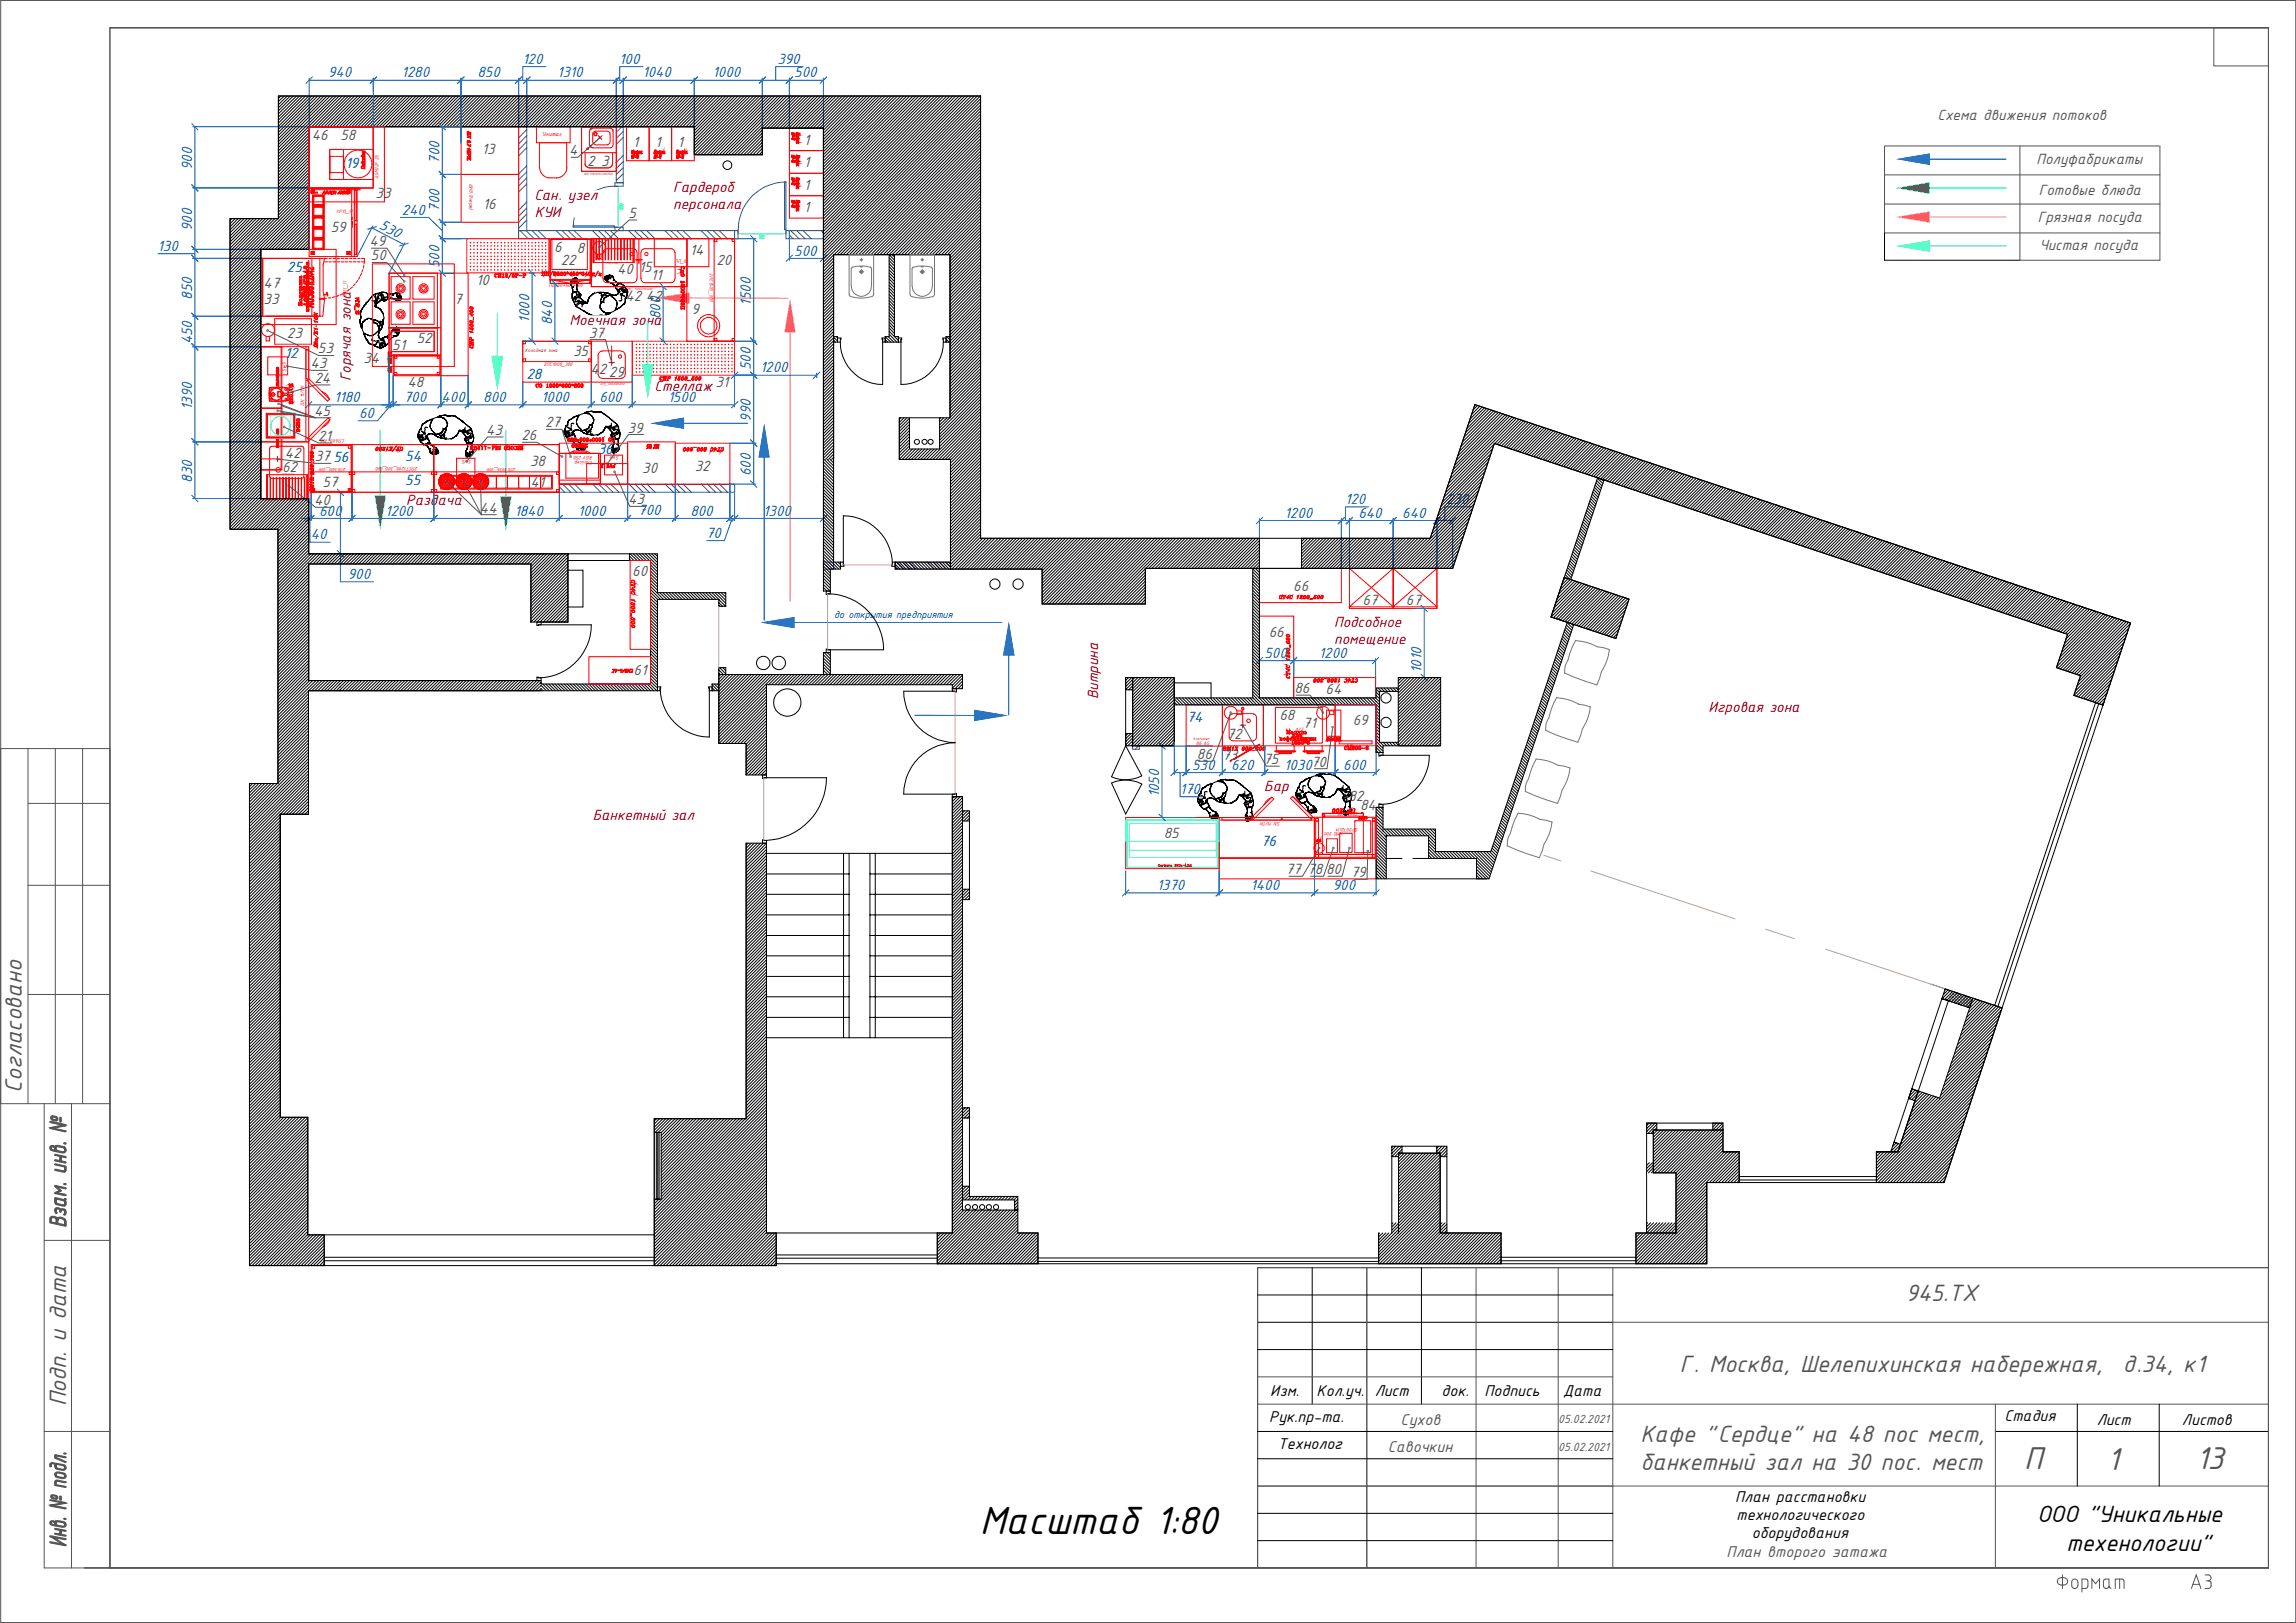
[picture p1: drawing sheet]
<svg xmlns="http://www.w3.org/2000/svg" width="420mm" height="297mm" viewBox="0 0 420 297" stroke-linecap="round" stroke-linejoin="round" font-family="sans-serif">
<defs><g id="words">
<text font-size="7.7" x="179.2" y="280.7">Масштаб 1:80</text>
<g font-size="6.2" fill="#545454">
<text x="370.2" y="268.9">П</text>
<text x="385.4" y="268.9">1</text>
<text x="401.7" y="268.9">13</text>
</g>
<g font-size="4.7" fill="#545454">
<text x="4" y="200" transform="rotate(-90 4 200)">Согласовано</text>
<text x="348.6" y="238.1">945.ТХ</text>
<text x="307.3" y="251.1">Г. Москва, Шелепихинская набережная,</text>
<text x="388.3" y="251.1">д.34, к1</text>
<text x="12.1" y="257.3" transform="rotate(-90 12.1 257.3)">Подп. и дата</text>
<text x="300.1" y="263.9">Кафе &quot;Сердце&quot; на 48 пос мест,</text>
<text x="300.1" y="268.9">банкетный зал на 30 пос. мест</text>
</g>
<g font-size="4.7">
<text x="372.6" y="278.5">ООО &quot;Уникальные</text>
<text x="378" y="283.8">техенологии&quot;</text>
</g>
<g font-size="3.1">
<text x="232.4" y="255.4">Изм.</text>
<text x="240.8" y="255.4">Кол.уч.</text>
<text x="251.5" y="255.4">Лист</text>
<text x="263.7" y="255.4">док.</text>
<text x="271.5" y="255.4">Подпись</text>
<text x="285.9" y="255.4">Дата</text>
<text x="232.2" y="260.1">Рук.пр-та.</text>
<text x="366.6" y="260">Стадия</text>
<text x="383.5" y="260.8">Лист</text>
<text x="399.1" y="260.8">Листов</text>
<text x="233.7" y="265.1">Технолог</text>
<text x="317.4" y="274.8">План расстановки</text>
<text x="317.6" y="278.2">технологического</text>
<text x="320.4" y="281.5">оборудования</text>
</g>
<g font-size="3.1" fill="#545454">
<text x="256.2" y="260.7">Сухов</text>
<text x="253.9" y="265.7">Савочкин</text>
<text x="315.8" y="284.9">План второго эатажа</text>
</g>
<g font-size="2.9" fill="#005cb8">
<text x="95.5" y="11.7">120</text>
<text x="113.3" y="11.7">100</text>
<text x="142.2" y="11.7">390</text>
<text x="60" y="14.2">940</text>
<text x="73.4" y="14.2">1280</text>
<text x="87.3" y="14.2">850</text>
<text x="101.9" y="14.2">1310</text>
<text x="117.5" y="14.2">1040</text>
<text x="130.3" y="14.2">1000</text>
<text x="145.3" y="14.2">500</text>
<text x="80.4" y="30" transform="rotate(-90 80.4 30)">700</text>
<text x="35.1" y="31.1" transform="rotate(-90 35.1 31.1)">900</text>
<text x="69.2" y="41.8" transform="rotate(28 69.2 41.8)">530</text>
<text x="73.5" y="39.3">240</text>
<text x="80.4" y="38.7" transform="rotate(-90 80.4 38.7)">700</text>
<text x="28.8" y="46">130</text>
<text x="35.1" y="42.3" transform="rotate(-90 35.1 42.3)">900</text>
<text x="145.3" y="46.8">500</text>
<text x="80.4" y="49.1" transform="rotate(-90 80.4 49.1)">500</text>
<text x="35.1" y="54.8" transform="rotate(-90 35.1 54.8)">850</text>
<text x="96.9" y="59.1" transform="rotate(-90 96.9 59.1)">1000</text>
<text x="101" y="59.5" transform="rotate(-90 101 59.5)">840</text>
<text x="120.8" y="58.4" transform="rotate(-90 120.8 58.4)">800</text>
<text x="137.4" y="55.9" transform="rotate(-90 137.4 55.9)">1500</text>
<text x="35.1" y="63" transform="rotate(-90 35.1 63)">450</text>
<text x="137.4" y="67.8" transform="rotate(-90 137.4 67.8)">500</text>
<text x="139" y="68.2">1200</text>
<text x="35.1" y="75" transform="rotate(-90 35.1 75)">1390</text>
<text x="61.1" y="73.6">1180</text>
<text x="65.7" y="76.5">60</text>
<text x="73.9" y="73.6">700</text>
<text x="80.8" y="73.6">400</text>
<text x="88.4" y="73.6">800</text>
<text x="99" y="73.6">1000</text>
<text x="109.6" y="73.6">600</text>
<text x="122.1" y="73.6">1500</text>
<text x="137.4" y="77.2" transform="rotate(-90 137.4 77.2)">990</text>
<text x="35.1" y="88.3" transform="rotate(-90 35.1 88.3)">830</text>
<text x="137.4" y="87.1" transform="rotate(-90 137.4 87.1)">600</text>
<text x="58.4" y="94.4">600</text>
<text x="70.4" y="94.4">1200</text>
<text x="94.1" y="94.4">1840</text>
<text x="105.7" y="94.4">1000</text>
<text x="116.8" y="94.3">700</text>
<text x="126.3" y="94.4">800</text>
<text x="139.6" y="94.4">1300</text>
<text x="235" y="94.8">1200</text>
<text x="246" y="92.3">120</text>
<text x="248.5" y="94.8">640</text>
<text x="256.5" y="94.8">640</text>
<text x="264.5" y="92.3">230</text>
<text x="56.9" y="98.7">40</text>
<text x="129.2" y="98.4">70</text>
<text x="63.6" y="106">900</text>
<text x="231.3" y="120.4">500</text>
<text x="241.3" y="120.4">1200</text>
<text x="260" y="123.1" transform="rotate(-90 260 123.1)">1010</text>
<text x="218.1" y="140.9">530</text>
<text x="225.2" y="140.9">620</text>
<text x="234.9" y="140.9">103070</text>
<text x="245.7" y="140.9">600</text>
<text x="212" y="145.9" transform="rotate(-90 212 145.9)">1050</text>
<text x="215.8" y="145.3">170</text>
<text x="211.6" y="162.9">1370</text>
<text x="228.8" y="162.9">1400</text>
<text x="243.8" y="162.9">900</text>
</g>
<g font-size="2.9" fill="#545454">
<text x="354.4" y="22">Схема движения потоков</text>
<text x="57" y="25.6">46</text>
<text x="62.3" y="25.6">58</text>
<text x="88.1" y="28.2">13</text>
<text x="104.1" y="28.4">4</text>
<text x="115.7" y="27">1</text>
<text x="119.8" y="27">1</text>
<text x="124" y="27">1</text>
<text x="147.1" y="26.5">1</text>
<text x="107.4" y="30.3">2</text>
<text x="110" y="30.3">3</text>
<text x="147.1" y="34.7">1</text>
<text x="147.1" y="30.6">1</text>
<text x="372.5" y="30">Полуфабрикаты</text>
<text x="373" y="35.6">Готовые блюда</text>
<text x="68.7" y="36.2">33</text>
<text x="88.3" y="38.3">16</text>
<text x="115" y="39.9">5</text>
<text x="147.1" y="38.8">1</text>
<text x="372.7" y="40.6">Грязная посуда</text>
<text x="60.5" y="42.5">59</text>
<text x="67.6" y="45">49</text>
<text x="67.9" y="47.7">50</text>
<text x="101.4" y="46.1">6</text>
<text x="105.5" y="46.3">8</text>
<text x="126.2" y="46.7">14</text>
<text x="373" y="45.8">Чистая посуда</text>
<text x="48.2" y="52.8">47</text>
<text x="87.1" y="52.1">10</text>
<text x="102.6" y="48.5">22</text>
<text x="112.9" y="50.1">40</text>
<text x="116.8" y="49.8">15</text>
<text x="119" y="51.2">11</text>
<text x="131.1" y="48.5">20</text>
<text x="48.2" y="55.7">33</text>
<text x="83.1" y="55.7">7</text>
<text x="114.4" y="55.1">42</text>
<text x="118.1" y="55.1">42</text>
<text x="126.5" y="57.5">9</text>
<text x="52.5" y="61.8">23</text>
<text x="58.2" y="64.7">53</text>
<text x="71.7" y="64.1">51</text>
<text x="76.2" y="62.8">52</text>
<text x="104.8" y="65.1">35</text>
<text x="107.7" y="61.8">37</text>
<text x="56.8" y="67.4">43</text>
<text x="57.5" y="70.1">24</text>
<text x="66.5" y="66.4">34</text>
<text x="74.5" y="70.8">48</text>
<text x="108" y="68.4">4229</text>
<text x="130.9" y="70.9">31</text>
<text x="57.4" y="76.1">45</text>
<text x="52.1" y="83.9">42</text>
<text x="58.1" y="80.7">21</text>
<text x="88.9" y="79.6">43</text>
<text x="95.4" y="80.6">26</text>
<text x="99.7" y="78.2">27</text>
<text x="114.8" y="79.2">39</text>
<text x="51.6" y="86.3">62</text>
<text x="57.6" y="84.4">3756</text>
<text x="59" y="89.1">57</text>
<text x="97" y="85.3">38</text>
<text x="97" y="89.1">41</text>
<text x="117.5" y="86.5">30</text>
<text x="127.1" y="86.2">32</text>
<text x="57.4" y="92.5">40</text>
<text x="87.8" y="93.9">44</text>
<text x="114.9" y="92.3">43</text>
<text x="115.7" y="105.5">60</text>
<text x="236.6" y="108.1">66</text>
<text x="249.2" y="110.7">67</text>
<text x="257.2" y="110.7">67</text>
<text x="232.1" y="116.5">66</text>
<text x="115.9" y="123.5">61</text>
<text x="234" y="131.8">68</text>
<text x="236.8" y="126.8">86</text>
<text x="242.5" y="126.9">64</text>
<text x="224.4" y="135.3">72</text>
<text x="238.3" y="133.3">71</text>
<text x="247.4" y="132.6">69</text>
<text x="218.9" y="138.9">86</text>
<text x="223.6" y="139.1">73</text>
<text x="231.1" y="139.8">75</text>
<text x="246.7" y="146.6">82</text>
<text x="248.8" y="148.3">84</text>
<text x="212.9" y="153.4">85</text>
<text x="235.2" y="160">77</text>
<text x="239.1" y="160">78</text>
<text x="242.6" y="160">80</text>
<text x="247.1" y="160.5">79</text>
</g>
<g font-size="2.9" fill="#00f">
<text x="63.2" y="30.7">19</text>
<text x="52.5" y="49.7">25</text>
<text x="52.1" y="65.5">12</text>
<text x="96.3" y="69.3">28</text>
<text x="109.3" y="83.1">36</text>
<text x="74.1" y="84.3">54</text>
<text x="74.1" y="88.8">55</text>
<text x="217.1" y="132.2">74</text>
<text x="230.7" y="154.8">76</text>
</g>
<g font-size="2.9" fill="#950000">
<text x="123.1" y="35.1">Гардероб</text>
<text x="97.7" y="36.7">Сан. узел</text>
<text x="97.8" y="39.8">КУИ</text>
<text x="123.1" y="38.2">персонала</text>
<text x="104.2" y="59.6">Моечная зона</text>
<text x="64.2" y="69.8" transform="rotate(-90 64.2 69.8)">Горячая зона</text>
<text x="119.7" y="71.6">Стеллаж</text>
<text x="74.3" y="92.5">Раздача</text>
<text x="244.1" y="114.7">Подсобное</text>
<text x="244.1" y="117.8">помещение</text>
<text x="200.9" y="127.9" transform="rotate(-90 200.9 127.9)">Витрина</text>
<text x="312.5" y="130.2">Игровая зона</text>
<text x="231.3" y="144.8">Бар</text>
<text x="108.4" y="150">Банкетный зал</text>
</g>
<g font-size="2.3" fill="#545454">
<text x="285" y="260.5">05.02.2021</text>
<text x="285" y="265.5">05.02.2021</text>
</g>
<text font-size="1.9" fill="#00f" x="152.6" y="113">до открытия предприятия</text>
<text font-size="1.1" fill="#f00" x="99.2" y="24.8">Унитаз</text>
<g font-size="1" fill="#f00">
<text x="69.2" y="32.7" transform="rotate(-90 69.2 32.7)">ASM22F 2S</text>
<text x="85.9" y="33.6" transform="rotate(90 85.9 33.6)">ШН0,7(нерж)</text>
<text x="61.4" y="38.9">VP11_11</text>
<text x="100.4" y="52.5">Пд600*600*300</text>
<text x="123.4" y="48.1">ПП_8</text>
<text x="129.8" y="50" transform="rotate(90 129.8 50)">2ПС1500_300</text>
<text x="63.5" y="54.5" transform="rotate(-90 63.5 54.5)">VP11_11</text>
<text x="52.4" y="68" transform="rotate(-90 52.4 68)">SW5</text>
<text x="99.5" y="67">2ПС1000_300</text>
<text x="55.6" y="74.2" transform="rotate(-90 55.6 74.2)">GN 11/TN</text>
<text x="63.1" y="80.4" transform="rotate(-180 63.1 80.4)">CП600-700</text>
<text x="108.4" y="83.5" transform="rotate(-180 108.4 83.5)">RGV 250</text>
<text x="113.2" y="83.5" transform="rotate(-180 113.2 83.5)">SW5</text>
<text x="63.3" y="85.6" transform="rotate(-180 63.3 85.6)">2ПС600_300</text>
<text x="76.4" y="85.5" transform="rotate(-180 76.4 85.5)">2ПСТ1200_300_800</text>
<text x="86.2" y="84.1" transform="rotate(-180 86.2 84.1)">SW5</text>
<text x="94.3" y="85.6" transform="rotate(-180 94.3 85.6)">2ПС1835_300</text>
<text x="108.4" y="84.4" transform="rotate(-180 108.4 84.4)">Слайсер</text>
<text x="218.8" y="136.3">86 AS</text>
<text x="236.9" y="133.7">A/2</text>
<text x="248.5" y="148.6" transform="rotate(-180 248.5 148.6)">C900-600</text>
<text x="234.1" y="150.4" transform="rotate(-180 234.1 150.4)">SN 11/TN</text>
<text x="245.7" y="152.3" transform="rotate(-180 245.7 152.3)">HMD 200</text>
<text x="248.4" y="151.6" transform="rotate(-180 248.4 151.6)">SP2072LM</text>
</g>
<text font-size="1" fill="#950000" x="96" y="64.4">Холодная зона</text>
<text font-size=".8" fill="#f00" x="218.3" y="135.4">Scotsman</text>
<g font-size=".6" fill="#f00">
<text x="106.8" y="32">ВМ1 510*655*500(750)</text>
<text x="114.5" y="53.1">ВМ2_ 1400x700x850</text>
<text x="50.8" y="70.7" transform="rotate(-90 50.8 70.7)">ПН/В 900x300</text>
<text x="109.9" y="70.5">ВМ1_600x600x850</text>
<text x="50.8" y="82" transform="rotate(-90 50.8 82)">ПН/В 9</text>
<text x="50.8" y="80.2" transform="rotate(-90 50.8 80.2)">0</text>
<text x="50.8" y="79.9" transform="rotate(-90 50.8 79.9)">0x300</text>
</g>
<g font-size=".3" fill="#f00">
<text x="110.9" y="48.3">П.д.досок 600*350</text>
<text x="53.9" y="86.6" transform="rotate(-180 53.9 86.6)">П.д.досок 600*350</text>
</g>
</g></defs>
<g fill="none" stroke="#5c00b8" stroke-width=".18">
<path d="M94.9 42.2h39.5v1.5h-39.5zM95.1 42.2l1.5 1.5M96.2 42.2l1.5 1.5M97.3 42.2l1.5 1.5M98.4 42.2l1.5 1.5M101.7 42.2l1.6 1.5M102.8 42.2l1.6 1.5M103.9 42.2l1.6 1.5M105 42.2l1.6 1.5M108.4 42.2l1.5 1.5M109.5 42.2l1.5 1.5M110.6 42.2l1.5 1.5"/>
<path d="M111.7 42.2l1.5 1.5M115 42.2l1.5 1.5M116.1 42.2l1.5 1.5M117.2 42.2l1.5 1.5M118.3 42.2l1.5 1.5M121.6 42.2l1.5 1.5M122.7 42.2l1.5 1.5M123.8 42.2l1.5 1.5M124.9 42.2l1.5 1.5M128.2 42.2l1.6 1.5M129.3 42.2l1.6 1.5M130.5 42.2l1.5 1.5"/>
<path d="M131.6 42.2l1.5 1.5M150.6 102.9h1.9v1.2h-1.9zM150.6 103l1.2 1.1M150.6 104.1h.1M151.6 102.9l.9 .9M163.7 102.9h10.2v1.2h-10.2zM163.7 103.6l.6 .5M164.1 102.9l1.3 1.2M165.2 102.9l1.3 1.2M166.3 102.9l1.3 1.2M169.7 102.9l1.2 1.2M170.8 102.9l1.2 1.2"/>
<path d="M171.9 102.9l1.2 1.2M173 102.9l.9 .9M207.2 136.5h1.2v.6h-1.2zM208.2 136.5l-.6 .6"/>
</g>
<path d="M135.6 42.8h7.5" fill="none" stroke="#0ff" stroke-width=".18"/>
<g fill="#0ff">
<path d="M143.1 42.7l.7 .1-.7 .1z"/>
<path d="M135 42.8l.6-.1v.2z"/>
</g>
<path d="M113.1 34.7v6.2M138.9 43.1h.2v.5h-.2zM139.3 43.1h.2l-.1 .5h-.1zM139.8 43.1l-.2 .5h.3" fill="none" stroke="#0ff" stroke-width=".18"/>
<g fill="none" stroke="#5c00b8" stroke-width=".18">
<path d="M94.9 23.2h1.5v19h-1.5zM96.4 33.7l-1.5 1.4M96.4 27l-1.5 1.5M96.4 39.2l-1.5 1.5M96.4 32.6l-1.5 1.4M96.4 25.9l-1.5 1.5M96.4 38.1l-1.5 1.5M96.4 31.5l-1.5 1.4M96.4 24.8l-1.5 1.5M96.4 37l-1.5 1.5M96.4 30.4l-1.5 1.4M96.4 23.7l-1.5 1.5"/>
<path d="M112.7 23.2h1.3v10.2h-1.3zM113.7 23.2l-1 1M114 31.8l-1.3 1.2M114 25.1l-1.3 1.3M114 30.7l-1.3 1.2M114 24l-1.3 1.3M114 29.6l-1.3 1.2M114 28.4l-1.3 1.3M143.5 33.3h.3v8.7h-.3zM143.8 33.3a8.7 8.7 0 0 0-8.8 8.7M96.4 40.3l-1.5 1.5M134.4 42.2h.6v1.5h-.6z"/>
<path d="M135 42v.8M143.8 42.2h.6v1.5h-.6zM143.8 42v.8"/>
</g>
<g fill="#0ff">
<path d="M113 40.9h.2l-.1 .7z"/>
<path d="M113.1 34.1l.1 .6h-.2z"/>
</g>
<path d="M113.3 37.8a.33 .33 0 0 1 .3-.1 .33 .33 0 0 1 .3 .2h-.4zM113.3 38.1h.7a.38 .38 0 0 1-.7 0zM113.5 37.3l.2 .2h-.4l.1-.2h.4l.2 .1-.1 .1" fill="none" stroke="#0ff" stroke-width=".18"/>
<path d="M112.5 33.4h1.5v.7h-1.5zM113.1 34.1a7.6 7.6 0 0 0-8.2 7.5M104.9 41.3h7.5v.3h-7.5zM112.4 41.6h.7M112.5 41.6h1.5v.6h-1.5z" fill="none" stroke="#5c00b8" stroke-width=".18"/>
<path d="M91.5 90.9h2.1l-1.1 6.3z" fill="#0f0"/>
<path d="M92.5 78.8v12.1" fill="none" stroke="#0f0" stroke-width=".18"/>
<path d="M144.5 54.6l1 6.2h-2z" fill="#f0f"/>
<path d="M144.5 60.8v49.3" fill="none" stroke="#f0f" stroke-width=".18"/>
<path d="M89.9 65.1h2.1l-1 6.3z" fill="#0ff"/>
<path d="M91 57.4v7.7" fill="none" stroke="#0ff" stroke-width=".18"/>
<path d="M139.1 113.9l6.2-1v2.1z" fill="#00f"/>
<path d="M145.3 113.9h38" fill="none" stroke="#00f" stroke-width=".18"/>
<path d="M139.8 77.5l1 6.2h-2.1z" fill="#00f"/>
<path d="M139.8 83.7v29.8" fill="none" stroke="#00f" stroke-width=".18"/>
<path d="M118.9 77.5l6.2-1.1v2.1z" fill="#00f"/>
<path d="M125.1 77.5h11.7" fill="none" stroke="#00f" stroke-width=".18"/>
<path d="M184.5 113.7l1.1 6.3h-2.1z" fill="#00f"/>
<path d="M184.5 120v10.8" fill="none" stroke="#00f" stroke-width=".18"/>
<path d="M178.2 129.9l6.2 1-6.2 1.1z" fill="#00f"/>
<path d="M167.4 130.9h10.8" fill="none" stroke="#00f" stroke-width=".18"/>
<g fill="none" stroke="#f00" stroke-width=".18">
<path d="M98.1 23.2h6.2v2.9h-6.2zM98.7 30.7v-4.6h5v4.6a1.88 1.88 0 0 1-1.9 1.9 2.51 2.51 0 0 1-2.8-1l-.3-.9M106.4 27.9v3.5h6.3v-3.5v3.5h-6.3zM107 27.9v2.1zM107 30l.1 .4 .7 .3h3.5l.6-.3 .2-.4M107.8 26.5l.4 .5 .2 .1-.2-.1-.4-.5v-2.5l.4-.5h3.4l.5 .2v2.8l-.2 .5-3.5 .1M107.9 26.8l.3 .2zM108.4 23.5l-.5 .2 .3-.2M108.5 24.3l.4-.3 2.4 .1 .2 .2 .1 .2-.1 1.7-.4 .3h-2.2l-.2-.1-.3-.4zM109.4 24.8l.7 .8M110.2 24.8l-2.7 2.4M112.1 27.9v2.1z"/>
<path d="M112.1 23.7v.3M112.7 23.2h-6.3h6.3v4.7h-6.3v-4.7v4.7M114.6 23.2h4.1v6.2h-4.1zM118.7 23.2h4.2v6.2h-4.2zM122.9 23.2h4.1v6.2h-4.1zM144.4 23.5h6.2v4.1h-6.2zM144.4 27.6h6.2v4.1h-6.2zM144.4 31.7h6.2v4.1h-6.2zM144.4 35.8h6.2v4.1h-6.2z"/>
<circle cx="107.5" cy="27.2" r=".18"/>
<circle cx="108.9" cy="24.6" r=".31"/>
<circle cx="108.9" cy="24.5" r=".27"/>
</g>
<g fill="#f00" stroke="#f00" stroke-width=".18">
<path d="M115.7 27.5l-.1 .5z" fill-rule="evenodd"/>
<path d="M115.6 27.5l.1 .5-.2 .1z" fill-rule="evenodd"/>
<path d="M115.8 27.5v.6h-.3l.3-.1z" fill-rule="evenodd"/>
<path d="M115.9 27.7v.4z" fill-rule="evenodd"/>
<path d="M116.1 27.7l-.1 .4z" fill-rule="evenodd"/>
<path d="M116.1 28.1h.2z" fill-rule="evenodd"/>
<path d="M116.2 27.7h.1l-.2 .4z" fill-rule="evenodd"/>
<path d="M116.2 27.7h.1v.4h-.2l.2-.1v-.3z" fill-rule="evenodd"/>
<path d="M116.5 27.7v.3z" fill-rule="evenodd"/>
<path d="M116.5 27.7v.3l.1 .1-.1 .2z" fill-rule="evenodd"/>
<path d="M116.6 27.6v.5l.1-.3-.2-.1z" fill-rule="evenodd"/>
<path d="M116.8 27.9l.2-.2-.1 .4z" fill-rule="evenodd"/>
<path d="M116.8 27.7v.2z" fill-rule="evenodd"/>
<path d="M117 27.7v.4z" fill-rule="evenodd"/>
<path d="M117.2 27.7l-.1 .4h-.1z" fill-rule="evenodd"/>
<path d="M117.3 27.7l-.1 .4z" fill-rule="evenodd"/>
<path d="M117.3 27.9l.1-.2v.4z" fill-rule="evenodd"/>
<path d="M115.7 28.3l-.1 .6z" fill-rule="evenodd"/>
<path d="M115.6 28.3l.1 .6h-.2z" fill-rule="evenodd"/>
<path d="M115.8 28.4v.6h-.3l.3-.1z" fill-rule="evenodd"/>
<path d="M116 28.4l.1 .2h-.1l.1-.1z" fill-rule="evenodd"/>
<path d="M116 28.3l.1 .1h-.1v.2l.1 .1-.2 .3z" fill-rule="evenodd"/>
<path d="M116.2 28.7l.1 .1z" fill-rule="evenodd"/>
<path d="M116.6 28.4l-.1 .6z" fill-rule="evenodd"/>
<path d="M116.5 28.3v.2z" fill-rule="evenodd"/>
<path d="M116.8 28.4v.1l-.2 .4 .2 .1h-.2z" fill-rule="evenodd"/>
<path d="M116.7 28.4l.1-.1-.1 .2z" fill-rule="evenodd"/>
<path d="M119.8 27.5v.5h-.1z" fill-rule="evenodd"/>
<path d="M119.7 27.5v.5h.1l-.2 .1z" fill-rule="evenodd"/>
<path d="M120 27.5l-.1 .6h-.3l.3-.1z" fill-rule="evenodd"/>
<path d="M120.1 27.7l-.1 .4z" fill-rule="evenodd"/>
<path d="M120.2 27.7l-.1 .4v-.2z" fill-rule="evenodd"/>
<path d="M120.3 28.1h.1z" fill-rule="evenodd"/>
<path d="M120.3 27.7v.4v-.3l.1-.1z" fill-rule="evenodd"/>
<path d="M120.3 27.7h.2l-.1 .4h-.1l.1-.1v-.3z" fill-rule="evenodd"/>
<path d="M120.7 27.7l-.1 .3z" fill-rule="evenodd"/>
<path d="M120.6 27.7h.1l-.1 .3 .2 .1-.2 .2z" fill-rule="evenodd"/>
<path d="M120.7 27.6l.1 .1v.4l-.2-.1 .2-.2-.2-.1z" fill-rule="evenodd"/>
<path d="M121 27.7v.4l-.1-.2h.1z" fill-rule="evenodd"/>
<path d="M120.9 27.7v.2z" fill-rule="evenodd"/>
<path d="M121.2 27.7l-.1 .4z" fill-rule="evenodd"/>
<path d="M121.3 27.7v.4h-.2z" fill-rule="evenodd"/>
<path d="M121.4 27.7l-.1 .4z" fill-rule="evenodd"/>
<path d="M121.5 27.7v.4l-.1-.2z" fill-rule="evenodd"/>
<path d="M121.6 28v.1z" fill-rule="evenodd"/>
<path d="M119.8 28.3v.6h-.1z" fill-rule="evenodd"/>
<path d="M119.7 28.3v.6h.1h-.2z" fill-rule="evenodd"/>
<path d="M120 28.3l-.1 .7h-.3l.3-.1z" fill-rule="evenodd"/>
<path d="M120.2 28.4l.1 .2h-.2h.1z" fill-rule="evenodd"/>
<path d="M120.1 28.3h.1l-.1 .3 .1 .1h-.1l-.1 .3z" fill-rule="evenodd"/>
<path d="M120.3 28.7l.2 .1z" fill-rule="evenodd"/>
<path d="M120.7 28.4l-.1 .6z" fill-rule="evenodd"/>
<path d="M120.7 28.3l-.1 .2z" fill-rule="evenodd"/>
<path d="M120.9 28.4v.6h-.2z" fill-rule="evenodd"/>
<path d="M120.8 28.3l.1 .1-.1 .1z" fill-rule="evenodd"/>
<path d="M145.8 24.3l.5 .2h-.5z" fill-rule="evenodd"/>
<path d="M145.7 24.3l.6 .1-.5-.1v.2z" fill-rule="evenodd"/>
<path d="M145.7 24.3l.1 .3h.5h-.6z" fill-rule="evenodd"/>
<path d="M145.7 24.6l.4 .1z" fill-rule="evenodd"/>
<path d="M145.7 24.8l.2-.1 .2 .2z" fill-rule="evenodd"/>
<path d="M145.7 24.9v.2z" fill-rule="evenodd"/>
<path d="M145.8 24.9h.2v.2v-.1z" fill-rule="evenodd"/>
<path d="M145.7 24.9l.1 .2h.2l.1-.1v.1h-.4z" fill-rule="evenodd"/>
<path d="M145.8 25.3l.2 .1z" fill-rule="evenodd"/>
<path d="M145.5 25.3l.3-.1h.2v.2l-.2-.2-.1 .2z" fill-rule="evenodd"/>
<path d="M145.8 25.3l.2 .1v-.2l.2 .2h-.5z" fill-rule="evenodd"/>
<path d="M145.7 25.7l.2-.1 .2 .1z" fill-rule="evenodd"/>
<path d="M145.9 25.5l.2 .1z" fill-rule="evenodd"/>
<path d="M145.8 25.8h.3z" fill-rule="evenodd"/>
<path d="M145.7 25.8l.4 .2h-.4z" fill-rule="evenodd"/>
<path d="M145.7 26l.4 .1z" fill-rule="evenodd"/>
<path d="M145.7 26.2l.2-.1 .2 .1z" fill-rule="evenodd"/>
<path d="M145.7 26.2l.1 .1z" fill-rule="evenodd"/>
<path d="M144.9 24.3l.6 .3-.6-.1z" fill-rule="evenodd"/>
<path d="M144.9 24.3l.6 .1-.6-.1v.2z" fill-rule="evenodd"/>
<path d="M144.8 24.3l.1 .3h.6h-.6z" fill-rule="evenodd"/>
<path d="M145.2 24.7v.1l.2 .1h-.2z" fill-rule="evenodd"/>
<path d="M144.8 24.6l.7 .1v.2l-.3-.2-.1 .2v-.2z" fill-rule="evenodd"/>
<path d="M145 25v.1z" fill-rule="evenodd"/>
<path d="M144.8 25.3l.6 .1z" fill-rule="evenodd"/>
<path d="M145.3 25.2l.2 .2z" fill-rule="evenodd"/>
<path d="M144.8 25.4l.6 .2-.5-.2-.1 .1z" fill-rule="evenodd"/>
<path d="M145.3 25.4l.2 .1-.1 .1z" fill-rule="evenodd"/>
<path d="M145.8 28.4l.5 .3-.5-.1z" fill-rule="evenodd"/>
<path d="M145.7 28.4l.6 .1-.5-.1v.2z" fill-rule="evenodd"/>
<path d="M145.7 28.4l.1 .3 .5 .1-.6-.1z" fill-rule="evenodd"/>
<path d="M145.7 28.8l.4 .1z" fill-rule="evenodd"/>
<path d="M145.7 28.9l.2-.1 .2 .2z" fill-rule="evenodd"/>
<path d="M145.7 29v.2z" fill-rule="evenodd"/>
<path d="M145.8 29l.2 .1v.1z" fill-rule="evenodd"/>
<path d="M145.7 29l.1 .2h.2l.1-.1v.2h-.4z" fill-rule="evenodd"/>
<path d="M145.8 29.4l.2 .1z" fill-rule="evenodd"/>
<path d="M145.5 29.4l.5-.1v.2l-.2-.1-.1 .1z" fill-rule="evenodd"/>
<path d="M145.8 29.5h.2l.1-.1 .1 .1-.4 .1z" fill-rule="evenodd"/>
<path d="M145.7 29.8h.2v-.1l.2 .1z" fill-rule="evenodd"/>
<path d="M145.9 29.7h.2z" fill-rule="evenodd"/>
<path d="M145.8 29.9l.3 .1z" fill-rule="evenodd"/>
<path d="M145.7 29.9l.4 .2h-.4z" fill-rule="evenodd"/>
<path d="M145.7 30.1l.4 .1z" fill-rule="evenodd"/>
<path d="M145.7 30.3l.2-.1 .2 .2z" fill-rule="evenodd"/>
<path d="M144.9 28.4l.6 .3-.6-.1z" fill-rule="evenodd"/>
<path d="M144.9 28.4l.6 .1-.6-.1v.2z" fill-rule="evenodd"/>
<path d="M144.8 28.4l.1 .3 .6 .1-.7-.1z" fill-rule="evenodd"/>
<path d="M145.2 28.9l.2 .1h-.2z" fill-rule="evenodd"/>
<path d="M144.8 28.8l.7 .1v.1l-.1-.1h-.2l-.1 .1v-.2z" fill-rule="evenodd"/>
<path d="M145 29.1v.2z" fill-rule="evenodd"/>
<path d="M144.8 29.4l.6 .1z" fill-rule="evenodd"/>
<path d="M145.3 29.4l.2 .1z" fill-rule="evenodd"/>
<path d="M144.8 29.5l.6 .2-.5-.2-.1 .2z" fill-rule="evenodd"/>
<path d="M145.3 29.6l.2 .1z" fill-rule="evenodd"/>
<path d="M124 27.5l-.1 .5h-.1z" fill-rule="evenodd"/>
<path d="M123.8 27.5v.5h.1l-.2 .1z" fill-rule="evenodd"/>
<path d="M124.1 27.5l-.1 .6h-.3l.3-.1z" fill-rule="evenodd"/>
<path d="M124.2 27.7l-.1 .4z" fill-rule="evenodd"/>
<path d="M124.2 27.9l.1-.2v.4z" fill-rule="evenodd"/>
<path d="M124.4 28.1h.1z" fill-rule="evenodd"/>
<path d="M124.4 27.7h.1l-.1 .4z" fill-rule="evenodd"/>
<path d="M124.4 27.7h.2v.4h-.2l.1-.1v-.3z" fill-rule="evenodd"/>
<path d="M124.8 27.7v.3z" fill-rule="evenodd"/>
<path d="M124.7 27.8l.1-.1-.1 .3 .2 .1-.1 .2z" fill-rule="evenodd"/>
<path d="M124.8 27.6l.1 .5v-.4h-.2z" fill-rule="evenodd"/>
<path d="M125 27.9l.2-.2-.1 .4z" fill-rule="evenodd"/>
<path d="M125 27.7l.1 .2z" fill-rule="evenodd"/>
<path d="M125.3 27.7l-.1 .4z" fill-rule="evenodd"/>
<path d="M125.4 27.7v.4h-.1z" fill-rule="evenodd"/>
<path d="M125.5 27.7v.4z" fill-rule="evenodd"/>
<path d="M125.5 27.9l.2-.2-.1 .4z" fill-rule="evenodd"/>
<path d="M124 28.3l-.1 .6h-.1z" fill-rule="evenodd"/>
<path d="M123.8 28.3v.6h.1h-.2z" fill-rule="evenodd"/>
<path d="M124.1 28.3l-.1 .7h-.2l.2-.1z" fill-rule="evenodd"/>
<path d="M124.3 28.4l.1 .2h-.2h.1z" fill-rule="evenodd"/>
<path d="M124.2 28.3l.2 .1h-.2v.2l.1 .1h-.1l-.1 .3z" fill-rule="evenodd"/>
<path d="M124.4 28.7l.2 .1z" fill-rule="evenodd"/>
<path d="M124.8 28.4l-.1 .6z" fill-rule="evenodd"/>
<path d="M124.8 28.3l-.1 .2z" fill-rule="evenodd"/>
<path d="M125 28.4l.1 .2-.2 .3 .1 .1h-.2z" fill-rule="evenodd"/>
<path d="M124.9 28.4l.2-.1-.2 .2z" fill-rule="evenodd"/>
<path d="M145.8 32.6l.5 .2-.5-.1z" fill-rule="evenodd"/>
<path d="M145.7 32.6h.6h-.5v.1z" fill-rule="evenodd"/>
<path d="M145.7 32.6l.1 .2 .5 .1-.6-.1z" fill-rule="evenodd"/>
<path d="M145.7 32.9l.4 .1z" fill-rule="evenodd"/>
<path d="M145.7 33.1l.2-.1 .2 .1z" fill-rule="evenodd"/>
<path d="M145.7 33.2v.1z" fill-rule="evenodd"/>
<path d="M145.8 33.1l.2 .1v.2v-.2z" fill-rule="evenodd"/>
<path d="M145.8 33.1v.2l.2 .1v-.2l.1 .2h-.4z" fill-rule="evenodd"/>
<path d="M145.8 33.5l.2 .2z" fill-rule="evenodd"/>
<path d="M145.5 33.5h.5h-.2l-.1 .2z" fill-rule="evenodd"/>
<path d="M145.8 33.6l.2 .1 .1-.2 .1 .2h-.2h-.2z" fill-rule="evenodd"/>
<path d="M145.7 33.9h.2v-.1l.2 .2z" fill-rule="evenodd"/>
<path d="M145.9 33.8h.2z" fill-rule="evenodd"/>
<path d="M145.8 34l.3 .1z" fill-rule="evenodd"/>
<path d="M145.7 34l.4 .2h-.4z" fill-rule="evenodd"/>
<path d="M145.7 34.2l.4 .1z" fill-rule="evenodd"/>
<path d="M145.7 34.4l.2-.1 .2 .2z" fill-rule="evenodd"/>
<path d="M145.7 34.5h.1z" fill-rule="evenodd"/>
<path d="M144.9 32.6l.6 .2-.6-.1z" fill-rule="evenodd"/>
<path d="M144.9 32.6h.6h-.6v.1z" fill-rule="evenodd"/>
<path d="M144.8 32.6l.1 .2 .6 .1-.7-.1z" fill-rule="evenodd"/>
<path d="M145.2 33v.1h.2h-.2z" fill-rule="evenodd"/>
<path d="M144.8 32.9l.7 .1v.1l-.3-.1v.1z" fill-rule="evenodd"/>
<path d="M145 33.2v.2z" fill-rule="evenodd"/>
<path d="M144.9 33.5l.5 .1z" fill-rule="evenodd"/>
<path d="M145.3 33.5l.2 .1z" fill-rule="evenodd"/>
<path d="M144.8 33.6l.6 .2-.5-.1-.1 .1z" fill-rule="evenodd"/>
<path d="M145.3 33.7l.2 .1z" fill-rule="evenodd"/>
<path d="M145.8 36.7l.5 .2-.5-.1z" fill-rule="evenodd"/>
<path d="M145.7 36.7l.6 .1-.5-.1v.1z" fill-rule="evenodd"/>
<path d="M145.7 36.7l.1 .2 .5 .1h-.6z" fill-rule="evenodd"/>
<path d="M145.7 37l.4 .1z" fill-rule="evenodd"/>
<path d="M145.7 37.2l.2-.1 .2 .2z" fill-rule="evenodd"/>
<path d="M145.7 37.3v.1z" fill-rule="evenodd"/>
<path d="M145.8 37.3h.2v.2z" fill-rule="evenodd"/>
<path d="M145.7 37.3l.1 .1 .2 .1 .1-.2v.2h-.4z" fill-rule="evenodd"/>
<path d="M145.8 37.6l.2 .2z" fill-rule="evenodd"/>
<path d="M145.5 37.6h.5v.1l-.2-.1-.1 .2z" fill-rule="evenodd"/>
<path d="M145.8 37.7l.2 .1 .1-.2 .1 .2h-.2h-.3z" fill-rule="evenodd"/>
<path d="M145.7 38l.2 .1v-.2l.2 .2z" fill-rule="evenodd"/>
<path d="M145.9 37.9l.2 .1z" fill-rule="evenodd"/>
<path d="M145.8 38.1l.3 .1z" fill-rule="evenodd"/>
<path d="M145.7 38.1l.4 .3-.4-.1z" fill-rule="evenodd"/>
<path d="M145.7 38.4l.4 .1z" fill-rule="evenodd"/>
<path d="M145.7 38.5l.2-.1 .2 .2z" fill-rule="evenodd"/>
<path d="M145.7 38.6l.1 .1z" fill-rule="evenodd"/>
<path d="M144.9 36.7l.6 .2-.6-.1z" fill-rule="evenodd"/>
<path d="M144.9 36.7l.6 .1-.6-.1v.1z" fill-rule="evenodd"/>
<path d="M144.8 36.7l.1 .2 .6 .1h-.7z" fill-rule="evenodd"/>
<path d="M145.2 37.1v.2h.2h-.2z" fill-rule="evenodd"/>
<path d="M144.8 37l.6 .1 .1 .2-.1-.2h-.2l-.1 .2v-.2z" fill-rule="evenodd"/>
<path d="M145 37.3v.2z" fill-rule="evenodd"/>
<path d="M144.8 37.6l.6 .2z" fill-rule="evenodd"/>
<path d="M145.3 37.6l.2 .2z" fill-rule="evenodd"/>
<path d="M144.9 37.7l.5 .3-.5-.2v.1z" fill-rule="evenodd"/>
<path d="M145.3 37.8h.2l-.1 .2z" fill-rule="evenodd"/>
</g>
<path d="M144.4 42.2h6.2v1.5h-6.2zM144.4 43l.7 .7M144.7 42.2l1.5 1.5M145.8 42.2l1.5 1.5M146.9 42.2l1.5 1.5M150.2 42.2l.4 .4" fill="none" stroke="#5c00b8" stroke-width=".18"/>
<g fill="none" stroke="#000" stroke-width=".18">
<path d="M66 57.8v.5l-.2 .4 .4 1.3 .1-.9 .4-.5 .4-.2a1.03 1.03 0 0 1 1.1 .1h.3M66 57.8v.5l-.2 .4 .4 1.3 .1-.9 .4-.5M66 57.8h.1M66.2 60l.4 1M66.6 55.9l-.6 1v.9M68 55a.72 .72 0 0 1 .7 .8l-.1 .1 .1-.4-.2-.4h.2l.1 .4v-.3l-.3-1a.17 .17 0 0 1-.2-.2 .17 .17 0 0 1 .2-.1 .17 .17 0 0 1 .2 .2l.2 1.4a.27 .27 0 0 1-.1 .3 .27 .27 0 0 1-.2 .1M68.6 56.1l1 .5 .5 1.1M68.7 58.5h-.5l.2 .3-.1 .3h.3l.4 .2 .3 .9 .1-.5 .3-.2-.2-.4 .2 .3-.1 .2M68.7 58.6l.8 .5M69.2 53.9l.3 .2a.15 .15 0 0 0 .1 .1 .15 .15 0 0 0 .2-.2 .15 .15 0 0 0-.2-.1l.1-.1 .1 .1v.8l.2 .1-.1-.6a.44 .44 0 0 0-.3-.6l.2 .1a1.08 1.08 0 0 1 .3 1.3 .72 .72 0 0 0-.9 .3l-.2 .2v-.9l.1 .2-.1-.4 .3 .3-.2-.5zM69.2 59l.3 .1M69.3 59l.2 .1"/>
<path d="M69.5 59.1l-.8-.6h-.5l.2 .3-.1 .3h.3l.4 .2 .3 .9v-.3l.2-.3M69.5 59.6l-.2 .4a.41 .41 0 0 1-.3 .7l-.3 .3a1.44 1.44 0 0 1-1.9 .1l-.3-.1 .4 .9 .2 .3M69.5 59.2l-.1 .1M69.6 59.6l.1-.2a.29 .29 0 0 1-.2-.4 .29 .29 0 0 1 .3-.2l.3-.2-.2 1.3-.5 .7-.2 .7 .1 .5 .4 .4M69.6 58.8h.1M70 58.8h-.1a.34 .34 0 0 0-.3 .5l.1 .1-.1 .2M70 58.5h.1M70 58.8l.1-.2-.2 1.2-.5 .9-.2 .6 .1 .5 .4 .4M70.1 58.7v-.1l-.2 1.3-.5 .8M70.1 57.7v.9M70.2 54.4l.5-.1a.33 .33 0 0 1 .2 .4 .33 .33 0 0 1-.5 .2h-.1l.1-.4zM70.6 54.9a.84 .84 0 0 0 .1-1.3l-.9-.1-.6 .2a1.76 1.76 0 0 0-1.6 1l-.6 .8-1 1.4v.9"/>
<path d="M70.6 54.9a.74 .74 0 0 1-.9 0l-.8 .6-.3 .6 1 .5 .5 1.1M71 54.4v.3l.7-.1M71.7 54.6h.1zM71.7 53.8h-.8l.1 .9 .7-.1M71.7 53.8h.2a.86 .86 0 0 1 1.2 0v.1l.2 .2 .1 .3a.15 .15 0 0 1 .1 .2 .15 .15 0 0 1-.2 .1 .15 .15 0 0 1-.1-.2l-.6 .1 .6 .1 .1 .2a1.3 1.3 0 0 1-1.4-.3M71.7 54.6h.2M71.9 54l.1-.2 .5-.2 .1 .4 .7 .3-.8-.1 .5 .2a.27 .27 0 0 1 .3 0 .27 .27 0 0 1 .1 .3l-.2-.2-.6 .1 .6 .1 .1 .2a1.3 1.3 0 0 1-1.4-.3M71.9 54h.1M71.9 54l-.1 .1M104.7 52.7h.1M105.1 54.4l.4-.3h.7a.69 .69 0 0 0 .4 .8l.2 .2-.9 .2 .2-.2-.4 .2v-.1l.3-.3h-.2l-.3 .3a.21 .21 0 0 1-.3-.1 .21 .21 0 0 1 .2-.3v-.2l-.4 .1 .3-.2h.6l.1-.2-.6 .1a.32 .32 0 0 0-.3 0 .32 .32 0 0 0-.2 .3v.1zM105.3 53.5l.2-.1a.44 .44 0 0 1 .5 .5l-.3-.1-.2 .3v-.4z"/>
<path d="M105.5 52.5v.2zM105.5 52.7l.2 .6-.8 .3-.2-.9M105.5 52.7l.2 .6h-.3M105.5 52.4v-.1a1.06 1.06 0 0 0 0-1.3l-.1 .7-.1-.1a.47 .47 0 0 1 .1-.7l-.2-.1-.4 .3-.2 .3a.63 .63 0 0 0 0 1.1l.1 .2M105.5 52.4v-.1a1.06 1.06 0 0 0 0-1.3l-.1 .7-.2-.6 .1-.2-.3 .2 .1 .3-.1 .5-.1-.8-.3 .8a.21 .21 0 0 0-.3 .1 .21 .21 0 0 0 .2 .2l.1 .3h.3M105.5 52.4v.3M106 53.6a.72 .72 0 0 0-1.1-.1 .98 .98 0 0 0-.2 1.2l.3 .5a1.62 1.62 0 0 0 1.2 1.4l2.4 1.3 .9-.1M106 53.6v.1a.39 .39 0 0 1 .1 .6v.2l.7 .7 .6 .3 .4-1.1 1-.8M106.1 53.9h.1M107.2 55.5a.3 .3 0 0 0-.4-.3l-.9 .3a.58 .58 0 0 0-.6 .5h.2l.5-.4 .5-.3h.3a.29 .29 0 0 0-.3 .1 .29 .29 0 0 0 0 .3l.7-.3-.1 .1a.65 .65 0 0 0-.6 .7M107.6 57.4l1 .5 .9-.1M108.8 53.6l-1 .8-.4 1.1"/>
<path d="M109.5 57.8h.1M109.6 53.7h.1M109.7 53.5l-.9 .2M109.8 53.6l-.1-.1 1.4 .1 .8 .4M109.9 53.7l.3 .4M109.9 55.2v.3l-.1 .3a1.18 1.18 0 0 0 .5 1.2l.6 .3 .8-.1-1.1 .5-1 .1M110 54.1h.1M110.2 56.9l.7 .4 .8-.1-1.1 .5-1 .1M110.2 54.1l-.3 .8M110.3 54.1l-.1 .2M110.3 54.1l-.1 .3M110.4 54.1h.1"/>
<path d="M110.7 53.9l-.2-.1-.2 .3M110.7 53.9l-.2-.1-.2 .3a.31 .31 0 0 1 .3-.3 .31 .31 0 0 1 .3 .3h.5l-.6 .3a.41 .41 0 0 0-.4 .5v.4l-.2-.1-.3 .3v-.6M110.8 54a.6 .6 0 0 0 .8 0l.2 .2a1.53 1.53 0 0 1 .9 2.2l-.1 .3 .8-.4 .3-.3M110.8 54a.35 .35 0 0 0 .6 .1l-.6 .3a.41 .41 0 0 0-.4 .5v.4l-.2-.1-.3 .3v-.6l.3-.8M111.5 51l-.2-.1a.41 .41 0 0 0-.7-.1h.1a.47 .47 0 0 1 .6 .5l-.6-.4-.1 .1 .1 .1a1.3 1.3 0 0 0 1 .6l.1 .1M111.5 51h.1l-.6-.5 .6 .3 .3-.3 .2 .1 .1 .8M111.8 51.8l-.3-.1a1.2 1.2 0 0 1-.9-.7l.1-.1 .6 .4a.68 .68 0 0 0-.7-.5l.4-.4 .4 .1 .1-.2a.78 .78 0 0 1 .8 .8l.4 .5-.1-.1 .6 .4M111.8 51.8l.6 .4M112.1 51.9l.1 .1a.34 .34 0 0 0 .5 .3l.4-.4M112.6 52.5v.1zM112.6 52.4v.1l.5-.6zM112.6 52.6l.5 .7v-.1l.2 .2"/>
<path d="M112.6 56.7l-.4 .3-.5 .2M112.9 55.5l-.3 1.2 .8-.4 .3-.3M113.2 51.9h.1M113.1 51.9l-.3 .3a.29 .29 0 0 1-.4 .2 .29 .29 0 0 1-.2-.3l-.1-.1M113.1 51.9l-.2 .2M113.1 51.9h.1M113.2 51.9a.76 .76 0 0 1 .8 .3l.1 .1M113.2 55a.3 .3 0 0 0 .5 0 .3 .3 0 0 0-.1-.4l.1-.3-.2-.5 .8 .5-.6-.4a.98 .98 0 0 1 1-.3 .25 .25 0 0 0-.2-.3 .25 .25 0 0 0-.3 .1l-.3-.1 .6-.1-.5 .1v-.2a.25 .25 0 0 0 .3 0 .25 .25 0 0 0 .1-.3l-.7 .4 .3-.5v-.2l-.9 .8v-.3l.4-.3a.59 .59 0 0 1 .6-.3 .59 .59 0 0 1 .5 .5 1.69 1.69 0 0 1 0 1.5l-.2 .3a1.11 1.11 0 0 1-.7 1.2M113.3 53.4l-.3 .4-.4 .3-.7-.1-.8-.4-1.4-.1 .3 .3a.22 .22 0 0 0 .2 .3 .22 .22 0 0 0 .2-.2h.3M113.3 53.4l-.3 .4-.4 .3-.7-.1-.8-.4-1.4-.1 .2 .1M113.7 55.9v.1M114.2 52.3h.1"/>
<path d="M114.2 52.3l.1 .3a1.09 1.09 0 0 1 .3 1.5v.3l-.2 .3a1.11 1.11 0 0 1-.7 1.2M67.1 62.2l.2 .2a.86 .86 0 0 0 1 .6l.4 .4a1.37 1.37 0 0 0 1.3 .1l.7-.3M67.1 62.2h.1M67.7 61.4l-1.2-.4 .4 .9 .2 .3M68.1 61.9a.28 .28 0 0 0 0 .4 .28 .28 0 0 0 .4 0l.2 .1 .6-.1-.6 .7 .6-.5 .1 1.1 .2-.1v-.7l.1 .6 .1-.6 .1 .2a.21 .21 0 0 0-.1 .3 .21 .21 0 0 0 .3 0h-.1l-.1-.7 .4 .4h.2l-.1-.1-.5-.9a.45 .45 0 0 1 .5 .5 .59 .59 0 0 1-.3 1 1.77 1.77 0 0 1-1.8-.5 1 1 0 0 1-1.2-.8M70.7 61.6h.1M70.6 61.6l-.6 .2-.2 .2h.1l-.1 .2h-.1M70.7 61.6l.2 .1 .3 .5-.3-.5zM70.7 63.2h.1M71.1 62l.1 .2M71.2 62.3h.1M71.2 62.2v.1"/>
<path d="M71.2 62.3a.52 .52 0 0 1-.3 .6l-.2 .3M71.3 61.2l-.1 .1a.3 .3 0 0 0-.3 .2 .3 .3 0 0 0 0 .3l.3 .4M71.6 60.9v-.1a1.1 1.1 0 0 1 1-.9l-.1 .3-.4 .3a.68 .68 0 0 0 .6-.6l.3 .4-.1 .3a.72 .72 0 0 1-.8 .9l-.9 .8M71.6 60.9v-.1a1.1 1.1 0 0 1 1-.9l-.1 .3-.4 .3a.5 .5 0 0 0 .6-.5h.1v.3l-.5 .6 .6-.6-.4 .7 .2 .1v.2a.68 .68 0 0 1-.8 .1M71.6 60.9l-.5 .6M77.9 79.8l.1 .2h.1l.2 .1 .2 .6M77.9 79.8l.5-.4 .5-.1 .7 .3 .7 .5 1.2 .2-.1-.2M77.9 77.3l-.3 .2a1.04 1.04 0 0 0-.6 1l-.2 .2-.1 .3a1.14 1.14 0 0 0 .4 1.7l.8-.3 .2-.3-1 .5v-.1l.4-.5-.7 .1v.2a.3 .3 0 0 1 .1-.3 .3 .3 0 0 1 .3 0v-.2l-.5 .1 .2-.1h.5l-.4-.1a.22 .22 0 0 1-.3 .1 .22 .22 0 0 1-.1-.3 .78 .78 0 0 0 1-.2l-.5-.4 .4 .2 .3 .4 .1-.1a.51 .51 0 0 1-.1-.7 .29 .29 0 0 1 0-.5 .29 .29 0 0 1 .4 .1M77.9 77.3l-.3 .2a1.04 1.04 0 0 0-.6 1l-.2 .2-.1 .3a1.26 1.26 0 0 0 .1 1.6l.1 .2M77.9 77.3l.2-.3 1-.3-.3 .8a1.45 1.45 0 0 0 .7 1.7 .62 .62 0 0 0 .8 .3l.2 .1M77.9 77.3l.2-.3 1-.3-.4 1.1M77.9 77.3h.1"/>
<path d="M79.4 79.5l.9 .6 1.2 .2-.1-.1M80.1 76.3l-1 .4M80.5 79.7l.2 .1a.27 .27 0 0 1 .4-.2 .27 .27 0 0 1 .1 .4l.3 .3-1.2-.2-.7-.5-.7-.3-.5 .1-.5 .4M80.5 79.7l.2 .1a.27 .27 0 0 1 .4-.2 .27 .27 0 0 1 .1 .4l.1 .1M80.8 79.5l.1 .2M81 79.6l-.2 .2-.3-.1M81.2 79.4l-.2 .2M81.2 79.3l-.2 .3M81.3 79.7h.1M81.5 78.9l-.4 .7 .5-.8a.26 .26 0 0 0-.1-.4 .26 .26 0 0 0-.3 .1l-.1-.1v.3l-.3 .5-.9 .3h.4l.2 .1M81.6 78.8a.26 .26 0 0 0-.1-.4 .26 .26 0 0 0-.3 .1l-.1-.1v.3l-.3 .5-.9 .3h.2a.47 .47 0 0 1 .5 .3l.4-.2M82.3 76.1l-1.1-.1-1.1 .3 1.1 .2 .5 .7a1.03 1.03 0 0 1-.1 1.2v.2"/>
<path d="M82.3 76.1l-1.1-.1-1.1 .3 .9 .1 .5 .5M82.3 76.1h.1M82.3 76.1l1 .1 2.1 1.6a1.95 1.95 0 0 1 1.1 1.9l.2 .5a.89 .89 0 0 1-1.3 .9l-.2-.4M82.3 76.1l1 .1 .9 .6M84 78.7l-.6 1.1-.9 .5M84.6 79.1h1l-.3 .1h.5l-.4 .3 .3-.2a.25 .25 0 0 1 .3-.1 .25 .25 0 0 1 .2 .3l-.3 .3h.5l-.1 .1h-1v.2l.7-.1 .2 .1 .3-.3-.1 .1a1.22 1.22 0 0 1-1.3 .4 .71 .71 0 0 0-.3-1zM85.1 78.1a.73 .73 0 0 1-.9 .7h.5l.3-.2 .1 .2-.5 .1 .5 .1 1-.6a.33 .33 0 0 1 0 .4 .33 .33 0 0 1-.3 .1l-1.1 .1h-.4l-.1-.3M104.6 79.1l.4 .3 .3 .7M104.6 79.1l.4-.3 .6-.2 .6 .2 .7 .5 1.4 .3-.2-.1M104.6 76.6l-.1 .1a.88 .88 0 0 0-.7 1.1 .63 .63 0 0 0-.4 .7 1.02 1.02 0 0 0 .5 1.5l.8-.4 .2-.2h-.2l-.8 .5-.1-.1 .5-.5-.4 .2-.3-.1-.1 .2a.2 .2 0 0 1 .1-.3 .2 .2 0 0 1 .2 0l.3-.1h-.6l.2-.2 .4 .1-.7-.1-.1-.2 .6 .1 .5-.2-.6-.6 .8 .6-.2-.5 .2-.3a.29 .29 0 0 1 0-.4 .29 .29 0 0 1 .4 .1M104.6 76.6l-.1 .1a.88 .88 0 0 0-.7 1.1 .63 .63 0 0 0-.4 .7 1.25 1.25 0 0 0 .2 1.5l.1 .1M104.6 79.1h.1"/>
<path d="M104.7 76.5l1.2-.5-.4 1.3a2.6 2.6 0 0 0 .9 1.5h.2a.46 .46 0 0 1 .7 .2M104.7 76.5l1.2-.5-.4 1.1M104.7 76.5l-.1 .1M106.2 78.8l.7 .5 1.4 .3-.1-.1M106.9 75.6l-1 .4M107.3 79l.1 .1a.29 .29 0 0 1 .4-.2 .29 .29 0 0 1 .2 .3l.3 .4-1.4-.3-.7-.5-.6-.2-.6 .2-.4 .3M107.3 79l.1 .1a.29 .29 0 0 1 .4-.2 .29 .29 0 0 1 .2 .3l.1 .2M107.6 78.8l.1 .2M107.8 78.9l.5-.8a.24 .24 0 0 0 0-.4 .24 .24 0 0 0-.4 .1l-.1-.1v.3l-.2 .5-.9 .3 .3-.1 .3 .3M107.9 78.7l-.1 .2M107.9 78.6l-.1 .3M108.1 79h.1"/>
<path d="M108.3 79.5h.9M108.3 78.2l-.5 .7M108.4 79.4h.1M108.3 78.1a.24 .24 0 0 0 0-.4 .24 .24 0 0 0-.4 .1l-.1-.1v.3l-.2 .5-.9 .3 .1-.1a.47 .47 0 0 1 .6 .4l.4-.1-.3 .1-.2-.1M109.1 75.4h-.5l-.6-.1-1.1 .3 1 .2 .6 .6a1.07 1.07 0 0 1-.2 1.2v.3M109.1 75.4h-.5l-.6-.1-1.1 .3 .8 .1 .6 .5M109.1 75.4h.1M109.1 75.4h.9l2.1 1.6a2.29 2.29 0 0 1 1.2 2l.1 .4a.84 .84 0 0 1-.4 .9 .84 .84 0 0 1-1-.1l-.1-.1M109.1 75.4h.9l1 .7M109.2 79.6l1.1-.6 .5-1 .5 .3 .3 .4a.55 .55 0 0 1 .1 1l.2 .4M110.8 78l-.5 1-1.1 .6M111.4 78.4h.9l-.2 .2 .4-.2-.1 .3h-.2l.4-.1a.21 .21 0 0 1 .4 0 .21 .21 0 0 1-.2 .3l-.1 .3 .4-.1v.1h-.5a.36 .36 0 0 0-.5 .2l.6-.1a.36 .36 0 0 0 .5-.2l-.1 .2a1.18 1.18 0 0 1-1.3 .2 .56 .56 0 0 0-.2-.8z"/>
<path d="M111.8 77.4a.35 .35 0 0 1-.3 .5l-.5 .2 .8-.2a.29 .29 0 0 1-.1 .3 .29 .29 0 0 1-.3 0h.5l.8-.3a.18 .18 0 0 1 .3-.1 .18 .18 0 0 1 0 .3 .18 .18 0 0 1-.3 0l-1.4 .2-.2-.1-.1-.2M111.9 79.8l.4 .1 .2-.2v.3a.22 .22 0 0 1-.1 .3 .22 .22 0 0 1-.3-.1zM76.9 80.8h.1M76.9 80.8l.4 .4a.34 .34 0 0 0 .6 .1M77.9 81.3h.1M77.9 81.3l.4 .5-.1-.1 .4 .7a.71 .71 0 0 0 .9 .7l.4-.1a.17 .17 0 0 0 .3 0 .17 .17 0 0 0 0-.2 .17 .17 0 0 0-.3 0l-.3-.5 .6 .4-.1-.2a1.25 1.25 0 0 0-.9-.8M77.9 81.3l.5-.3 .1-.2-.1 .2zM77.9 81.3l.4-.3a.27 .27 0 0 1 .3 0 .27 .27 0 0 1 .2 .2l.1 .2M77.9 81.3l.4-.3a.27 .27 0 0 1 .3 0 .27 .27 0 0 1 .2 .2l.1 .3M78.1 81.2l-.2 .1M78.5 80.8h.1M78.6 81.2l.6 .5"/>
<path d="M78.7 82v.5a.26 .26 0 0 0 0 .3 .26 .26 0 0 0 .4 0l-.1-.2 .8 .4-.5-.3-.1-.2h.1M79.2 81.7l.1 .1a1.14 1.14 0 0 1 .9 .9h-.2l-.4-.4 .1 .1a.38 .38 0 0 0 .4 .4h.1a.34 .34 0 0 1-.6-.1l-.2-.2M81.5 80.3h.9M81.6 80.1h.1M82.5 80.3l.9-.5 .6-1.1 .6 .3 .3 .5a.6 .6 0 0 1 .1 .9l.2 .3M85.1 80.5l.5 .1 .1-.2 .1 .5a.3 .3 0 0 1-.4 .1 .3 .3 0 0 1-.1-.3zM85.1 80.5h.1M85.6 81.8l-.1 .1zM85.6 81.8l-.1-.7 .8-.1 .1 .8M85.6 81.8l-.1 .2M85.8 81.1h-.3l.1 .7M86.1 82h.1"/>
<path d="M86.1 82l.3 .2 .1 .5-.3 .1v-.1l-.3 .7v-.8l-.1 .4a.42 .42 0 0 1-.4 .6l.1-.2a.39 .39 0 0 0 0-.6v-.1l-.1 .6-.1 .1a1.26 1.26 0 0 1 .2-1.4M86.4 81.8l-.1 .2a.88 .88 0 0 1 .2 .9 .88 .88 0 0 1-.8 .6 .16 .16 0 0 1-.3 .1 .18 .18 0 0 1 .2-.3l-.1-.6-.1 .6-.1 .1a1.26 1.26 0 0 1 .2-1.4M103.7 80.1h.1M103.7 80.1l.4 .4a.29 .29 0 0 0 .2 .2 .29 .29 0 0 0 .3-.1M104.5 80.6h.2zM104.6 80.6h.1M104.6 80.6h-.1l.5 .4 .3 .5a.91 .91 0 0 0 .5 .8 .91 .91 0 0 0 1 0l.2-.1-.1-.1a.43 .43 0 0 1-.5-.5l.5 .4a.24 .24 0 0 0 .1-.3 .24 .24 0 0 0-.2-.1l-.2-.4-.6-.2M104.7 80.6l.6-.4 .4 .5M104.7 80.6l.6-.4 .4 .6M104.9 80.5l-.2 .1M105.3 80.1h.1M105.3 80.1l-.1 .2-.5 .3"/>
<path d="M105.4 80.5l.6 .5M106 81l.2 .1a.86 .86 0 0 1 .7 .9l-.5-.4 .3 .5 .2 .1h-.3l-.6-.5 .6 .6-.8-.3-.2 .2-.2-.5 .1-.4M112.3 81.1v.1zM112.3 81.1l-.1-.7 .9-.1v.8M112.3 81.1v.2M112.5 80.4h-.3l.1 .7M112.5 80.1h.1M112.8 81.3l.3 .1 .2 .6-.3 .1-.1-.1-.3 .7 .1-.8-.2 .5v.2l-.3 .2 .2-.2-.1-.6-.1 .5-.2 .2a1.26 1.26 0 0 1 .3-1.4M113.1 81.1v.3a.84 .84 0 0 1-.3 1.3l-.3 .1a.16 .16 0 0 1-.2 .2 .16 .16 0 0 1-.1-.2 .16 .16 0 0 1 .2-.2l-.1-.6-.1 .5-.2 .2a1.26 1.26 0 0 1 .3-1.4M113.1 81.1h.1M219.5 147.4h.1M219.6 147.5l.2 .2a.55 .55 0 0 0 .7 .3"/>
<path d="M220.5 148l.7 .9a.81 .81 0 0 0 .8 .9l.7-.1 .1-.2a.47 .47 0 0 1-.6-.6l.5 .5h.2l-.1-.2a1.29 1.29 0 0 0-1-.8M220.5 148h.1M220.5 148h-.1h.1M220.5 144l-.1 .1a.93 .93 0 0 0-.7 1.1l-.3 .2v.1a1.23 1.23 0 0 0 .4 1.9l.7-.3 .3-.4-1.1 .6 .4-.6-.6 .1-.1 .1h-.1l.3-.2a.16 .16 0 0 0 .2 0 .16 .16 0 0 0 .1-.2 .16 .16 0 0 0-.3 0h-.2h.6l-.8-.2v-.1l1.1-.1-.6-.6 .7 .6 .1-.1-.2-.5 .1-.2a.3 .3 0 0 1 0-.4 .3 .3 0 0 1 .5 0M220.5 144l-.1 .1a.93 .93 0 0 0-.7 1.1l-.3 .2v.1a1.3 1.3 0 0 0 .1 1.9M220.6 148l.5-.3v-.3v.3zM220.6 148l.5-.4 .4 .5M220.6 143.9l.2-.2 .9-.3-.3 .8-.1 .6 .3 .5 .5 .5a.47 .47 0 0 0 .7 .3l.3 .2M220.6 146.5v.2l.2-.1 .3 .8M220.6 146.5l.3-.4 .7-.1 .5 .2 .7 .5 1.4 .2-.2-.1M220.6 143.9l.2-.2 .9-.3-.4 1.1M220.6 148h-.1"/>
<path d="M220.6 143.9l-.1 .1M220.7 147.9l-.1 .1M221.1 147.4h.1M221.3 147.9l.5 .5M221.4 148.7l-.1 .2a.48 .48 0 0 0 .2 .6h.2v-.2l.7 .4-.4-.3-.1-.3 .1 .1M221.4 148.7h.1M221.8 148.4l.2 .1a1.06 1.06 0 0 1 .8 .8l-.1 .1-.5-.5 .1 .2a.38 .38 0 0 0 .5 .4v.1h-.3l-.5-.4M222 146.2l.8 .5 1.4 .3-.1-.1M222.8 143l-1 .4M223.1 146.3l-.3-.2h-.2l.5-.2a.44 .44 0 0 0 .5-.4l.1-.1v-.3l.2 .1 .3-.2v.6l-.5 .7M223.2 146.4v.1h.2a.28 .28 0 0 1 .4-.2 .28 .28 0 0 1 .1 .4l.3 .2-1.4-.2-.7-.5-.5-.2-.7 .1-.3 .4M223.2 146.4v.1h.2a.28 .28 0 0 1 .4-.2 .28 .28 0 0 1 .1 .4v.1"/>
<path d="M223.4 146.2l.1 .1M223.6 146.3l-.2 .2-.2-.1M223.8 146l-.1 .3M223.8 146.1l-.1 .2M223.9 146.3h.1M224.2 146.9h.9M224.2 145.5l-.3 .6-.2 .2M224.2 146.8h.1M224.2 145.5v-.5l-.3 .2-.2-.1v.3l-.1 .1a.44 .44 0 0 1-.5 .5l-.5 .1 .5 .1 .1 .3 .4-.2M225 142.7l.9 .1 1.4 1 .8 .8a2.18 2.18 0 0 1 1.1 1.8l.1 .4a.83 .83 0 0 1-.4 .9 .83 .83 0 0 1-1-.2l-.1-.1M225 142.8h-.5l-.4-.2-1.3 .4 .9 .1 .6 .7a1.03 1.03 0 0 1-.1 1.2v.3M225 142.8h-.5l-.4-.2-1.3 .4 .8 .1 .6 .5"/>
<path d="M225 142.7l.9 .1 .9 .7M225 142.8h.1M225.1 147l1-.5 .6-1.1 .5 .3 .3 .4a.52 .52 0 0 1 .3 .4 .52 .52 0 0 1-.2 .5l.2 .4M226.7 145.4l-.6 1.1-1 .5M227.2 145.8h1l-.2 .1h.4l-.4 .2 .3-.1a.32 .32 0 0 1 .6 .1l-.3 .4h.4l-.1 .1h-.9l-.1 .2 .7-.1 .2 .1 .3-.4v.1a1.01 1.01 0 0 1-1.3 .4 .72 .72 0 0 0-.4-.9zM227.7 144.8a.59 .59 0 0 1-.6 .6l-.2 .1h.4l.3-.2a.23 .23 0 0 1 0 .3 .23 .23 0 0 1-.3 0h.4l.8-.3a.18 .18 0 0 1 .2-.1 .18 .18 0 0 1 .2 .2 .18 .18 0 0 1-.3 .1l-1.3 .2-.3-.1-.1-.2M227.8 147.2h.4l.2-.1 .1 .6h-.2a.58 .58 0 0 1-.5-.5zM228.1 148.7l-.1 .1a.94 .94 0 0 0 0 1.3l.1-.2v-.5l.1 .6-.2 .2a.32 .32 0 0 0 .4-.5l.2-.4-.1 .8 .3-.7 .1 .1 .3-.1-.2-.6-.3-.1M228.2 148.5v.1zM228.2 148.5l-.1-.8h.8l.1 .8M228.2 148.5l-.1 .2M228.4 147.8l-.3-.1 .1 .8"/>
<path d="M229 148.5l-.1 .2a.87 .87 0 0 1 .1 1.2l-.7 .3a.15 .15 0 0 1-.1 .1 .15 .15 0 0 1-.2-.2 .15 .15 0 0 1 .2-.1l-.1-.6v.5l-.2 .2a1.37 1.37 0 0 1 .2-1.4M237.5 146.4h.1M237.5 146.4l.2 .2a.59 .59 0 0 0 .8 .3M238.5 146.9h.1M238.5 147l.5 .4h-.1l.3 .5a.89 .89 0 0 0 .7 .9l.6-.2a.16 .16 0 0 0 .3 0 .16 .16 0 0 0 0-.2 .16 .16 0 0 0-.3 0l-.3-.5 .5 .4h.1a1.29 1.29 0 0 0-1-1M238.5 146.9v.1M238.5 146.9l.6-.3v-.2v.2zM238.5 146.9l.4-.3a.33 .33 0 0 1 .4 0 .33 .33 0 0 1 .1 .4h.1M238.5 146.9l.4-.3a.33 .33 0 0 1 .4 0 .33 .33 0 0 1 .1 .4l.1 .1M238.5 146.9h-.1l.1 .1M238.5 145.4v.2l.2 .1 .1-.2 .1 .2 .2 .6M238.5 145.4l.4-.3 .5-.2 .7 .2 .8 .6 1.2 .2-.1-.1"/>
<path d="M238.5 142.9l-.2 .1a.93 .93 0 0 0-.7 1.1l-.2 .1-.1 .4a1.11 1.11 0 0 0 .4 1.7l.8-.3 .3-.4-1.1 .6v-.1l.4-.5-.7 .2v.1a.23 .23 0 0 1 0-.3 .23 .23 0 0 1 .3 0l.1-.1h-.5l.7-.1-.9-.2 .1-.1 .4 .1a.37 .37 0 0 0 .6-.3l-.5-.5 .7 .6-.1-.4 .1-.4a.3 .3 0 0 1 0-.4 .3 .3 0 0 1 .4 0M238.5 142.9l-.2 .1a.93 .93 0 0 0-.7 1.1l-.2 .1-.1 .4a1.26 1.26 0 0 0 .1 1.7l.1 .1M238.5 142.9h.1M238.5 142.9l.2-.2 1-.4-.4 1.3a2.19 2.19 0 0 0 .8 1.3h.1a.48 .48 0 0 0 .6 .1l.3 .2M238.5 142.9l.2-.2 1-.4-.4 1.1M238.7 146.8l-.2 .1M239.1 146.4h.1M239.2 146.8l.6 .5M239.4 147.6l-.2 .4 .2 .5 .2-.1 .1-.1 .7 .3-.5-.3v-.3v.1M239.8 147.3l.1 .1a.87 .87 0 0 1 .8 .9l-.5-.4a.5 .5 0 0 0 .5 .5v.1h-.3l-.4-.4M240 145.1l.9 .6 1.2 .1M240.7 141.9l-1 .4"/>
<path d="M241.1 145.3l.2 .2 .1-.1a.23 .23 0 0 1 .3-.2 .23 .23 0 0 1 .2 .3l.2 .4-1.2-.2-.8-.6-.7-.2-.5 .2-.4 .3M241.4 145.1l.1 .1M241.6 145.2l-.3 .3-.2-.2M241.7 145.2l.2 .5M241.7 145.2l.5-.8-.1-.5-.2 .2-.3-.1 .1 .4-.3 .4-.8 .3a.53 .53 0 0 1 .7 .4l.3-.3-.3 .3-.2-.2M241.7 145.2l.4-.7v-.6l-.2 .2-.3-.1 .1 .4-.3 .4-.9 .3 .3-.1 .3 .2M241.8 145l-.2 .2M241.8 144.9l-.2 .3M241.9 145.3h.1M242.1 145.9h.9M242.2 145.7h.1M242.9 141.7h-.5l-.4-.1-1.3 .3 .9 .1 .7 .8a.96 .96 0 0 1-.2 1.2l.1 .2"/>
<path d="M242.9 141.7h-.5l-.4-.1-1.3 .3 .9 .1 .5 .5M242.9 141.7h.1M243 141.7l.9 .1 2.1 1.6a2.57 2.57 0 0 1 1.2 2l.1 .3a.9 .9 0 0 1-1.3 .9l-.2-.3M243 141.7h.8l1 .7M243 145.9l1-.5 .6-1.1 .6 .3 .2 .4a.58 .58 0 0 1 .3 .8 .29 .29 0 0 0-.1 .3 .29 .29 0 0 0 .2 .2M244.6 144.3l-.6 1.1-1 .5M245.2 144.7h1l-.2 .2h.4l-.4 .2 .4-.2a.22 .22 0 0 1 .3-.1 .22 .22 0 0 1 0 .4l-.2 .2h.4v.1h-.9l-.1 .2 .6-.1a.42 .42 0 0 0 .6-.3l-.1 .2a1.1 1.1 0 0 1-1.3 .3 .78 .78 0 0 0-.4-.9zM245.7 143.7a.73 .73 0 0 1-.8 .7h.3l.4-.2a.23 .23 0 0 1-.1 .3 .23 .23 0 0 1-.3 0l1-.1 .5-.4a.3 .3 0 0 1 0 .4 .3 .3 0 0 1-.3 .1l-1.3 .1-.3-.2 .1-.1M245.7 146l.5 .2 .1-.2v.3l.1 .2a.33 .33 0 0 1-.4 .1 .33 .33 0 0 1-.2-.4zM246.1 147.6l-.1 .2a.9 .9 0 0 0 0 1.2l.1-.7a.58 .58 0 0 1-.1 .8 .37 .37 0 0 0 .4-.6l.1-.2v.7l.2-.6 .4-.1 .1-.1-.3-.5-.2-.1M246.1 147.4v.1zM246.1 147.4v-.7l.7-.1 .1 .8"/>
<path d="M246.1 147.4v.2M246.4 146.7h-.3v.7M246.7 147.6h.1M246.9 147.4v.2a.75 .75 0 0 1-.1 1.2l-.2 .3-.5 .1-.1-.1a.48 .48 0 0 0 .1-.8l-.1 .6-.1 .1a1.44 1.44 0 0 1 .2-1.4"/>
</g>
<g fill="#fff">
<path d="M98 34.8h11.9l-11.9 5z"/>
<path d="M98 39.8l11.9-5v5z"/>
<path d="M96.1 63.8h6.1l-6.1 .6z"/>
<path d="M96.1 64.4l6.1-.6v.6z"/>
<path d="M104.4 57.7h16.9l-16.9 1.9z"/>
<path d="M104.4 59.6l16.9-1.9v1.9z"/>
<path d="M62.3 52.9l2.4 16.7h-2.4z"/>
<path d="M62.3 52.9h2.4v16.7z"/>
</g>
<path d="M119.8 54.5l6.3-1v2.1z" fill="#f0f"/>
<path d="M126.1 54.5l18 .1" fill="none" stroke="#f0f" stroke-width=".18"/>
<path d="M68.5 90.6h2.1l-1 6.3z" fill="#0f0"/>
<path d="M69.6 78.8v11.8" fill="none" stroke="#0f0" stroke-width=".18"/>
<g fill="#fff">
<path d="M120 69.7h10.4l-10.4 1.9z"/>
<path d="M120 71.6l10.4-1.9v1.9z"/>
</g>
<g fill="none" stroke="#f00" stroke-width=".18">
<path d="M84.3 23.2h10.6v8.7h-10.6zM84.3 31.9h10.6v8.8h-10.6zM47.7 45.6h13.8v13.8h-13.8zM50.2 58.3h6.8v4.7h-6.8zM57.5 58.7l.6 .3-.5-.2 .1 .2zM57.5 58.7l.6 .2M57.5 58.2l.4 .2 .2-.1M57.5 57.2l.6 .2-.6 .2 .6 .2M57.5 57.6l.5-.2-.5 .2v.1M57.5 57.1v.2v-.1M57.5 58h.1a.28 .28 0 0 0-.1 .3 .28 .28 0 0 0 .4 .2l.2-.1v-.2l-.2-.2M57.5 58.3l.5 .1"/>
<path d="M57.5 57.6v.1M57.8 59.3v.5zM57.9 58.1v-.1v.2M57.9 58v.2M58 58.1h-.1l.2 .2M58.1 57.7v.2M68.1 48.3h15v18.8h-15zM71.2 50h8.8v10h-8.8zM71.2 50h9.4v10h-9.4zM71.2 60h9.4v5h-9.4zM71.5 55.2h3.5v4.2h-3.5zM71.5 50.6h3.5v4.1h-3.5z"/>
<path d="M75.5 50.6h3.9v4.1h-3.9zM75.5 55.2h3.9v4.2h-3.9zM80 60h-8.8v5h8.8M80 60v5M80.6 50h5v18.7h-5zM85.4 43.7h15v6.3h-15zM85.9 59.4a.3 .3 0 0 1 .5-.1 .3 .3 0 0 1 0 .4 .34 .34 0 0 1-.5-.3zM85.9 58.7h.1a.3 .3 0 0 1 .4 0 .3 .3 0 0 1 0 .4 .38 .38 0 0 1-.5-.4zM85.9 56.8h.1a.3 .3 0 0 1 .4 0 .3 .3 0 0 1 0 .4 .38 .38 0 0 1-.5-.4zM85.9 56.2a.3 .3 0 0 1 .5 0 .3 .3 0 0 1 0 .4 .38 .38 0 0 1-.5-.4zM85.9 59.5l.2 .1h.4M85.9 59.4h.2l.4 .2"/>
<path d="M85.9 58.8l.2 .2h.4M85.9 58.8l.2-.1 .4 .2M85.9 57.4l.6 .2M85.9 56.9l.2 .2h.4M85.9 56.9l.2-.1 .4 .2M85.9 56.3l.3 .2h.3M85.9 56.3l.4-.1 .2 .2M85.9 59.9v.3M86 59.6l.5 .1M86 59.4l.5 .1M86 58.9l.5 .2M86 58.7l.5 .1"/>
<path d="M86 57l.5 .1M86 56.8l.5 .1M86 56.4l.5 .1M86 56.2h.4l.1 .1M86.1 45h.1M86.1 45.6h.1M86.1 46.2h.1M86.1 46.9h.1M86.1 47.5h.1M86.1 48.1h.1M86.1 48.7h.1M86.1 49.4h.1"/>
<path d="M86.1 44.4h.1M86.4 57.4v.5l-.5-.5 .6 .2-.4-.1M86.6 58v.6zM86.7 45h.1M86.7 45.6h.1M86.7 46.2h.1M86.7 46.9h.1M86.7 47.5h.1M86.7 48.1h.1M86.7 48.7h.1M86.7 49.4h.1M86.7 44.4h.1"/>
<path d="M87.3 45h.1M87.3 45.6h.1M87.3 46.2h.1M87.3 46.9h.1M87.3 47.5h.1M87.3 48.1h.1M87.3 48.7h.1M87.3 49.4h.1M87.3 44.4h.1M88 45h.1M88 45.6h.1M88 46.2h.1"/>
<path d="M88 46.9h.1M88 47.5h.1M88 48.1h.1M88 48.7h.1M88 49.4h.1M88 44.4h.1M88.6 47.5h.1M88.6 48.1h.1M88.6 48.7h.1M88.6 49.4h.1M88.6 44.4h.1M88.6 45h.1"/>
<path d="M88.6 45.6h.1M88.6 46.2h.1M88.6 46.9h.1M89.2 47.5h.1M89.2 48.1h.1M89.2 48.7h.1M89.2 49.4h.1M89.2 44.4h.1M89.2 45h.1M89.2 45.6h.1M89.2 46.2h.1M89.2 46.9h.1"/>
<path d="M89.8 47.5h.1M89.8 48.1h.1M89.8 48.7h.1M89.8 49.4h.1M89.8 44.4h.1M89.8 45h.1M89.8 45.6h.1M89.8 46.2h.1M89.8 46.9h.1M90.5 47.5h.1M90.5 48.1h.1M90.5 48.7h.1"/>
<path d="M90.5 49.4h.1M90.5 44.4h.1M90.5 45h.1M90.5 45.6h.1M90.5 46.2h.1M90.5 46.9h.1M90.6 50.2v.4M90.7 50.1l-.1 .2 .1 .4M90.9 50.2v.1a.21 .21 0 0 0-.2-.2 .21 .21 0 0 0-.2 .2v.2a.22 .22 0 0 0 .2 .2 .22 .22 0 0 0 .2-.1M91.1 45h.1M91.1 45.6h.1M91.1 46.2h.1"/>
<path d="M91.1 46.9h.1M91.1 47.5h.1M91.1 48.1h.1M91.1 48.7h.1M91.1 49.4h.1M91.1 44.4h.1M91.1 50.1h.2M91.1 50.7h.2M91.1 50.1l.1 .1M91.2 50.1v.6M91.2 50.7h-.1M91.2 50.1v.6z"/>
<path d="M91.2 50.4h.3M91.2 50.7h.1M91.3 50.1l-.1 .1M91.5 50.7h.2M91.5 50.1v.6M91.6 50.1v.6M91.6 50.7h.1M91.7 45h.1M91.7 45.6h.1M91.7 46.2h.1M91.7 46.9h.1M91.7 47.5h.1"/>
<path d="M91.7 48.1h.1M91.7 48.7h.1M91.7 49.4h.1M91.7 44.4h.1M91.7 50.1l-.1 .1M91.7 50.1l-.2 .1M91.9 50.2l.2-.1v.6h-.1M91.9 50.7h.3M92 50.2v.5zM92.3 45h.1M92.3 45.6h.1M92.3 46.2h.1"/>
<path d="M92.3 46.9h.1M92.3 47.5h.1M92.3 48.1h.1M92.3 48.7h.1M92.3 49.4h.1M92.3 44.4h.1M92.5 50.2v.1l-.1-.1a.23 .23 0 0 1 .3-.1 .23 .23 0 0 1 .1 .2l-.3 .2-.1 .2M92.7 50.1l.1 .2-.2 .2M92.8 50.2v.1M92.8 50.6l-.4 .1M92.8 50.6v.1l-.3-.1 .3 .1M93 45h.1"/>
<path d="M93 45.6h.1M93 46.2h.1M93 46.9h.1M93 47.5h.1M93 48.1h.1M93 48.7h.1M93 49.4h.1M93 44.4h.1M93.6 45h.1M93.6 45.6h.1M93.6 46.2h.1M93.6 46.9h.1"/>
<path d="M93.6 47.5h.1M93.6 48.1h.1M93.6 48.7h.1M93.6 49.4h.1M93.6 44.4h.1M93.5 50l-.5 .9zM93.7 50.6h.1M93.8 50.1l-.1 .3a.2 .2 0 0 1 .3-.1 .2 .2 0 0 1 0 .4 .2 .2 0 0 1-.3-.1M93.9 50.3l.2 .2-.2 .2M94 50.1l-.2 .1M94.1 50.4v.2M94.2 45h.1"/>
<path d="M94.2 45.6h.1M94.2 46.2h.1M94.2 46.9h.1M94.2 47.5h.1M94.2 48.1h.1M94.2 48.7h.1M94.2 49.4h.1M94.2 44.4h.1M94.3 50.1l.5 .1-.1 .2h-.3M94.3 50.7h.2M94.4 50.2v.5M94.4 50.1v.6z"/>
<path d="M94.4 50.1h.1M94.4 50.7h.1M94.4 50.1v.1M94.6 50.1v.3M94.7 50.2v.2M94.8 45h.1M94.8 45.6h.1M94.8 46.2h.1M94.8 46.9h.1M94.8 47.5h.1M94.8 48.1h.1M94.8 48.7h.1"/>
<path d="M94.8 49.4h.1M94.8 44.4h.1M95 50.4l.5 .1zM95.5 45h.1M95.5 45.6h.1M95.5 46.2h.1M95.5 46.9h.1M95.5 47.5h.1M95.5 48.1h.1M95.5 48.7h.1M95.5 49.4h.1M95.5 44.4h.1"/>
<path d="M95.7 50.1l.5 .1-.1 .2h-.3M95.7 50.7h.2M95.8 50.2v.5M95.8 50.1v.6zM95.8 50.1h.1M95.8 50.7h.1M95.8 50.1v.1M96.1 45h.1M96.1 45.6h.1M96.1 46.2h.1M96.1 46.9h.1M96.1 47.5h.1"/>
<path d="M96.1 48.1h.1M96.1 48.7h.1M96.1 49.4h.1M96.1 44.4h.1M96 50.1l.1 .1-.1 .2M96.1 50.2v.2M96.7 45h.1M96.7 45.6h.1M96.7 46.2h.1M96.7 46.9h.1M96.7 47.5h.1M96.7 48.1h.1"/>
<path d="M96.7 48.7h.1M96.7 49.4h.1M96.7 44.4h.1M97.3 45h.1M97.3 45.6h.1M97.3 46.2h.1M97.3 46.9h.1M97.3 47.5h.1M97.3 48.1h.1M97.3 48.7h.1M97.3 49.4h.1M97.3 44.4h.1"/>
<path d="M98 45h.1M98 45.6h.1M98 46.2h.1M98 46.9h.1M98 47.5h.1M98 48.1h.1M98 48.7h.1M98 49.4h.1M98 44.4h.1M98.6 47.5h.1M98.6 48.1h.1M98.6 48.7h.1"/>
<path d="M98.6 49.4h.1M98.6 44.4h.1M98.6 45h.1M98.6 45.6h.1M98.6 46.2h.1M98.6 46.9h.1M99.2 47.5h.1M99.2 48.1h.1M99.2 48.7h.1M99.2 49.4h.1M99.2 44.4h.1M99.2 45h.1"/>
<path d="M99.2 45.6h.1M99.2 46.2h.1M99.2 46.9h.1M99.8 47.5h.1M99.8 48.1h.1M99.8 48.7h.1M99.8 49.4h.1M99.8 44.4h.1M99.8 45h.1M99.8 45.6h.1M99.8 46.2h.1M99.8 46.9h.1"/>
<path d="M100.6 43.8h7.5v7.5h-7.5zM100.7 43.8h7.2v8.1h-7.2v-.8h7.2v.8h-7.2zM100.7 51.1l3.6 .8 3.6-.8M108.2 43.7h17.4v8.8h-17.4zM110.3 46.2v4.8M110.3 46.2a.72 .72 0 0 1 .7-.7h4.8a.8 .8 0 0 1 .7 .7v4.8a.72 .72 0 0 1-.7 .7h-4.8a.72 .72 0 0 1-.7-.7M116.9 43.7v4.5v-.7h-.7h1.3M117.2 46.2v4.8M117.3 51a.72 .72 0 0 0 .7 .7h4.7a.72 .72 0 0 0 .7-.7M117.3 46.2a.72 .72 0 0 1 .7-.7h4.7a.72 .72 0 0 1 .7 .7M123.5 46.2v4.8M124.6 52.7a.33 .33 0 0 1 .4-.2 .33 .33 0 0 1 .2 .4 .34 .34 0 0 1-.4 .1 .34 .34 0 0 1-.2-.3z"/>
<path d="M124.6 53.3a.33 .33 0 0 1 .4-.2 .33 .33 0 0 1 .2 .4 .34 .34 0 0 1-.4 .1 .34 .34 0 0 1-.2-.3zM124.6 54.9a.33 .33 0 0 1 .4-.1 .33 .33 0 0 1 .2 .4 .34 .34 0 0 1-.4 0 .34 .34 0 0 1-.2-.3zM124.6 55.5a.33 .33 0 0 1 .4-.1 .33 .33 0 0 1 .2 .4 .34 .34 0 0 1-.4 0 .34 .34 0 0 1-.2-.3zM124.6 49l.2-.2 .4 .2M124.6 50.3l.2-.1 .4 .1M124.6 50.4l.1 .1h.4l.1-.1M124.6 52.2l.1 .1 .3-.1M124.6 52.7l.2-.1 .4 .1M124.6 52.8l.1 .1h.4l.1-.1M124.6 53.3l.2-.1 .4 .1M124.6 53.4l.1 .1h.4l.1-.1M124.6 54.4l.6 .3-.1-.1 .1-.2-.1-.2v.3"/>
<path d="M124.6 54.4l.2 .1M124.6 54.4h.2l.2 .2M124.6 55h.6M124.6 55.1l.2 .1 .4-.1M124.6 55.6h.6M124.6 55.7l.2 .1 .4-.1M124.6 49.8l.4 .1-.1-.1M124.6 49.7v.2M124.6 51.4v.3M124.6 56.3v.3M124.6 49.7v.1M124.6 49.9l-.1 .1 .1-.1"/>
<path d="M124.6 49.8h.4M124.6 51.5v.1M124.6 56v.2M124.6 56.4h.1M124.6 56.5h.6M124.6 56.4h.6M124.6 56.1h.6M124.6 52.7h.5M124.6 52.9h.5M124.6 53.3h.5M124.6 53.5h.5M124.6 54.9h.5"/>
<path d="M124.6 55.2h.5M124.6 55.5h.5M124.6 55.8h.5M124.6 49.8v.1M124.7 48.9h.4M124.7 50.2h.4M124.7 50.5h.4M124.7 52h.1a.21 .21 0 0 0-.2 .2 .21 .21 0 0 0 .2 .2l.2-.2-.1-.2h.3v.3l-.1-.3M124.7 52.3h.2M124.7 52h.1M124.7 49.2a.22 .22 0 0 1-.1-.3 .22 .22 0 0 1 .2-.1l.4 .1v.2l-.2 .1h.2h-.1M124.8 53.9h.4"/>
<path d="M124.9 53.8l.2 .3M125 49.5l-.6-.1h.2v.6h-.2l.2-.1M125 49.5v.1M125 49.7l-.1 .1M125 49.7v.1M125 49.4v.5v-.1M125 54.2h.2M125.1 51.5l.1 .1h-.6M125.1 53.8l-.2 .3M125.1 54.3v.1M125.1 56.4h.1M125.2 56.1l-.6-.1v.2"/>
<path d="M125.2 56.1v-.1v.6M125.2 52v.3M125.2 56.5v.1M125.2 56.1v.1M125.2 56v.2M125.6 43.7h8.8v18.7h-8.8zM130.6 43.7h3.8v.5h-.5v-.5h.5v18.7h-3.8zM130.6 43.7h.5v.5h-.5zM57.4 61.1l.9 .8zM57.5 60.9l.6 .2zM57.5 62.9v.2zM57.5 63.2v.2"/>
<path d="M57.5 63.3l.6 .2-.6-.2M57.5 63l.6 .2-.6-.2M57.5 60.8v.2M57.5 60.5v.1v-.1M57.5 60.1l.6 .2-.5-.1 .1 .1zM57.5 60.1l.6 .2M57.5 62.6v.2M57.5 63.2v.3M57.5 62.7l.5 .1M57.5 62.9v.1M57.5 63l.6 .2M57.5 62.7h.1"/>
<path d="M57.5 60.9l.6 .1M57.5 60.5l.3 .5M57.5 62.7v-.1v.2M57.5 63v.1M57.7 62.4h.4M57.7 62l.4 .1M57.7 60.8l.4-.1-.4 .1M57.8 62.4h.3M58 61.9l.1 .2-.3-.1M58 62.1h-.3l.2 .2M58 63.2l.1 .1M58 62.9l-.5-.2 .6 .2"/>
<path d="M58 61l.1 .1M58 60.7l-.3 .2M58 63.2h.1M58 61.1h.1M58.1 62.8v.1M58.1 63.4v.2v-.1M58.1 62.4l-.3-.1-.1 .1 .1 .1M58.1 60.6v.2M58.1 61v.2M58.1 62.7v.9M58.1 60.7h-.1M71.5 60.6h7.9v3.7h-7.9z"/>
<path d="M71.9 65h8.7v3.7h-8.7zM72.1 65.2h.5v.4h-.5zM72.1 68.2h.5v.4h-.5zM72.1 65.2h8.4v3.4h-8.4zM80 65.2h.5v.4h-.5zM80 68.2h.5v.4h-.5zM85.9 63.4a.38 .38 0 0 0 .6 .1M85.9 62.5v.1M85.9 62.1h.1M85.9 60.6l.6 .2-.6-.2 .2 .3v-.2l.4 .1M85.9 62.9l.6 .2M85.9 62.5l.6 .2"/>
<path d="M85.9 62.1v.1M85.9 62.4v.3M85.9 62.7v.3M85.9 62.1l.6 .2M85.9 62.1l.6 .1M86 63.2h.1a.27 .27 0 0 0-.1 .4 .27 .27 0 0 0 .3 .1 .2 .2 0 0 0 .2-.1 .2 .2 0 0 0-.1-.3M86 63.5l.5 .1M86 62.9l.5 .1-.5-.1M86 60.2l-.1-.3v.3l.3 .1a.21 .21 0 0 1 0-.3 .21 .21 0 0 1 .3 .1v.2l-.1 .1M86 62.1l.5 .2M86.1 60.1l.3-.1 .1 .2M86.2 62.2v-.4l-.2-.1-.1 .5"/>
<path d="M86.2 61.8h-.3l.3 .1M86.2 60l.3 .1M86.2 62.6v.3M86.5 62.7l-.6-.2 .6 .2M86.5 63v.2M86.5 62.1v.3M86.5 62.6v.2M95.6 62.4h12.6v7.5h-12.6zM95.6 62.4h12.6v3.8h-12.6v-3.8h.5v.5h-.5zM95.6 65.7h.5v.5h-.5zM98.1 70.4v.4M98.2 70.3l-.1 .2 .1 .4"/>
<path d="M98.4 70.4l.1-.1v.1a.21 .21 0 0 0-.3-.1 .21 .21 0 0 0-.2 .2v.2a.22 .22 0 0 0 .2 .2 .22 .22 0 0 0 .3-.2M98.7 70.4v.4M98.8 70.3l-.1 .1v.3l.1 .2M98.9 70.3l.2 .2-.2 .4M99 70.4v.4M100 70.9h.3M100 70.4l.2-.1v.6M100.1 70.3v.6zM100.1 70.8v.1M100.2 70.8v.1M100.6 70.3v.5M100.7 70.3l-.1 .2 .1 .4"/>
<path d="M100.8 70.3l.1 .2-.1 .4M100.8 70.3v.5M101.2 70.3v.5M101.3 70.3l-.1 .2 .1 .4M101.3 70.3l.2 .2-.2 .4M101.4 70.3v.5M101.8 70.3v.5M101.9 70.3l-.1 .2 .1 .4M101.9 70.3l.2 .2-.2 .4M102 70.3v.5M102.3 70.4l.3 .1M102.4 70.3v.3"/>
<path d="M102.6 70.4l-.3 .1M102.9 70.4v.4M103 70.3l-.2 .2 .2 .4M103 70.5v.4M103.1 70.3a.3 .3 0 0 0-.3 .3 .3 .3 0 0 0 .3 .3 .2 .2 0 0 0 0-.4 .2 .2 0 0 0-.3 .1M103.1 70.6v.2M103.1 70.4h.1M103.5 70.3v.5M103.5 70.3l-.1 .2 .1 .4M103.6 70.3v.6M103.7 70.3v.5M104.1 70.3v.5"/>
<path d="M104.1 70.3l-.1 .2 .1 .4M104.2 70.3l.2 .2-.2 .4M104.3 70.3v.5M104.6 70.4l.3 .1M104.7 70.3v.3M104.9 70.4l-.3 .1M105.1 70.3v.2M105.1 70.6v.2M105.2 70.3v.2M105.2 70.5l-.2 .2a.22 .22 0 0 0 .3 .2 .22 .22 0 0 0 .2-.3l-.2-.1M105.2 70.5v.4M105.3 70.3v.2"/>
<path d="M105.3 70.5v.4M105.4 70.3v.2M105.4 70.6v.2M105.7 70.7h.1M105.7 70.3l-.1 .3a.22 .22 0 0 1 .4-.1 .22 .22 0 0 1 0 .3 .22 .22 0 0 1-.4-.1h.1v.1M105.9 70.4l.1 .2-.1 .3M105.9 70.3h-.2M106 70.6v.2M106.3 70.3v.5M106.4 70.3l-.1 .2 .1 .4M106.5 70.3l.1 .2-.1 .4M106.6 70.3v.5"/>
<path d="M107.7 62.4h.5v.5h-.5zM107.7 65.7h.5v.5h-.5zM108.2 62.4h7.5v7.5h-7.5zM109.4 65v3.5M109.4 68.5a.72 .72 0 0 0 .8 .7l3.4 .1a.8 .8 0 0 0 .7-.8M110.2 64.3a.72 .72 0 0 0-.8 .7M110.2 64.2h3.4M111.4 66.3h1M111.9 63.3v3.6M113.6 64.3a.72 .72 0 0 1 .7 .7M114.4 65v3.5M115.7 62.4h18.7v6.3h-18.7z"/>
<path d="M116.4 63.6h.1M116.4 64.3h.1M116.4 64.9h.1M116.4 63h.1M116.4 65.5h.1M116.4 66.1h.1M116.4 66.8h.1M116.4 67.4h.1M116.4 68h.1M117 63.6h.1M117 64.3h.1M117 64.9h.1"/>
<path d="M117 65.5h.1M117 66.1h.1M117 66.8h.1M117 67.4h.1M117 68h.1M117 63h.1M117.6 63.6h.1M117.6 64.3h.1M117.6 64.9h.1M117.6 65.5h.1M117.6 66.1h.1M117.6 66.8h.1"/>
<path d="M117.6 67.4h.1M117.6 68h.1M117.6 63h.1M118.3 63.6h.1M118.3 64.3h.1M118.3 64.9h.1M118.3 65.5h.1M118.3 66.1h.1M118.3 66.8h.1M118.3 67.4h.1M118.3 68h.1M118.3 63h.1"/>
<path d="M118.9 63.6h.1M118.9 64.3h.1M118.9 64.9h.1M118.9 65.5h.1M118.9 66.1h.1M118.9 66.8h.1M118.9 67.4h.1M118.9 68h.1M118.9 63h.1M119.5 63.6h.1M119.5 64.3h.1M119.5 64.9h.1"/>
<path d="M119.5 65.5h.1M119.5 66.1h.1M119.5 66.8h.1M119.5 67.4h.1M119.5 68h.1M119.5 63h.1M120.1 63.6h.1M120.1 64.3h.1M120.1 64.9h.1M120.1 63h.1M120.1 65.5h.1M120.1 66.1h.1"/>
<path d="M120.1 66.8h.1M120.1 67.4h.1M120.1 68h.1M120.8 63.6h.1M120.8 64.3h.1M120.8 64.9h.1M120.8 63h.1M120.8 65.5h.1M120.8 66.1h.1M120.8 66.8h.1M120.8 67.4h.1M120.8 68h.1"/>
<path d="M120.9 69l-.2 .5M120.9 69l-.1 .1v.5M121.1 69l.1 .1a.27 .27 0 0 0-.5 .1 .27 .27 0 0 0 .3 .4l.1-.2M121.2 69.6h.3M121.2 69.6h.2M121.4 63.6h.1M121.4 64.3h.1M121.4 64.9h.1M121.4 63h.1M121.4 69h.2M121.4 65.5h.1M121.4 66.1h.1"/>
<path d="M121.4 66.8h.1M121.4 67.4h.1M121.4 68h.1M121.4 69.3h.4M121.5 69l-.2 .6v-.1M121.5 69h.1l-.3 .6M121.5 69l-.1 .5M121.6 69.6h.2zM121.7 69.5l-.1 .1M121.7 69.5l.1 .1M121.8 69h.2M121.8 69l-.1 .6"/>
<path d="M121.9 69h-.1M121.9 69h.1M122 69.6h.2M122 63.6h.1M122 64.3h.1M122 64.9h.1M122 63h.1M122 65.5h.1M122 66.1h.1M122 66.8h.1M122 67.4h.1M122 68h.1"/>
<path d="M122.1 69.5l-.1 .1M122.1 69.5l.1 .1h-.2M122.2 69h.1M122.3 69l-.2 .6zM122.3 69l-.2 .6M122.4 69h-.2h.4v.3h-.4M122.5 69l.1 .2-.2 .1M122.6 69l-.1 .3M122.6 63.6h.1M122.6 64.3h.1M122.6 64.9h.1M122.6 65.5h.1"/>
<path d="M122.6 66.1h.1M122.6 66.8h.1M122.6 67.4h.1M122.6 68h.1M122.6 63h.1M123.3 63.6h.1M123.3 64.3h.1M123.3 64.9h.1M123.3 65.5h.1M123.3 66.1h.1M123.3 66.8h.1M123.3 67.4h.1"/>
<path d="M123.3 68h.1M123.3 63h.1M123.5 69.1l.2-.1-.1 .6 .1-.5zM123.7 69l-.2 .6M123.9 63.6h.1M123.9 64.3h.1M123.9 64.9h.1M123.9 65.5h.1M123.9 66.1h.1M123.9 66.8h.1M123.9 67.4h.1M123.9 68h.1"/>
<path d="M123.9 63h.1M124.2 69h.3h-.3l-.2 .3a.2 .2 0 0 1 .3-.1 .2 .2 0 0 1 .1 .3l-.3 .1-.1-.2M124.2 69h.2M124.2 69.2l.1 .2-.1 .2M124.3 69.3v.3M124.5 63.6h.1M124.5 64.3h.1M124.5 64.9h.1M124.5 65.5h.1M124.5 66.1h.1M124.5 66.8h.1M124.5 67.4h.1"/>
<path d="M124.5 68h.1M124.5 63h.1M124.8 69h.2a.32 .32 0 0 1 0 .4 .32 .32 0 0 1-.3 .1zM124.8 69l-.1 .5M124.9 69l-.2 .3 .1 .3M125 69v.4l-.2 .2M125 69l-.1 .5M125.1 64.3h.1M125.1 64.9h.1M125.1 65.5h.1M125.1 66.1h.1M125.1 66.8h.1"/>
<path d="M125.1 67.4h.1M125.1 68h.1M125.1 63.6h.1M125.1 63h.1M125.4 69h.1a.3 .3 0 0 1 .2 .4 .3 .3 0 0 1-.4 .1zM125.4 69l-.1 .5M125.5 69l-.2 .3 .1 .3M125.6 69v.2l-.2 .4M125.6 69l-.1 .5M125.8 64.3h.1M125.8 64.9h.1M125.8 65.5h.1"/>
<path d="M125.8 66.1h.1M125.8 66.8h.1M125.8 67.4h.1M125.8 68h.1M125.8 63.6h.1M125.8 63h.1M125.8 69.6h.6zM126.4 64.3h.1M126.4 64.9h.1M126.4 65.5h.1M126.4 66.1h.1M126.4 66.8h.1"/>
<path d="M126.4 67.4h.1M126.4 68h.1M126.4 63.6h.1M126.4 63h.1M126.7 69h.3h-.3l-.1 .2a.21 .21 0 0 1 .3 .1 .21 .21 0 0 1-.1 .3h-.2l-.1-.2M126.7 69h.3M126.8 69.2l.1 .2-.2 .2M126.9 69.3l-.1 .3M127 64.3h.1M127 64.9h.1M127 65.5h.1M127 66.1h.1"/>
<path d="M127 66.8h.1M127 67.4h.1M127 68h.1M127 63.6h.1M127 63h.1M127.3 69h.1a.3 .3 0 0 1 .2 .4 .3 .3 0 0 1-.4 .1zM127.3 69l-.1 .5M127.4 69l-.2 .3 .1 .3M127.5 69l.1 .2-.3 .4M127.6 69l-.2 .5M127.6 63.6h.1M127.6 64.3h.1"/>
<path d="M127.6 64.9h.1M127.6 65.5h.1M127.6 66.1h.1M127.6 66.8h.1M127.6 67.4h.1M127.6 68h.1M127.6 63h.1M127.9 69h.2a.31 .31 0 0 1 .1 .3 .31 .31 0 0 1-.4 .2zM128 69l-.2 .5M128.1 69l-.2 .1v.5M128.1 69l.1 .2-.2 .4M128.2 69l-.1 .5"/>
<path d="M128.3 64.3h.1M128.3 64.9h.1M128.3 65.5h.1M128.3 66.1h.1M128.3 66.8h.1M128.3 67.4h.1M128.3 68h.1M128.3 63.6h.1M128.3 63h.1M128.9 64.3h.1M128.9 64.9h.1M128.9 65.5h.1"/>
<path d="M128.9 66.1h.1M128.9 66.8h.1M128.9 67.4h.1M128.9 68h.1M128.9 63.6h.1M128.9 63h.1M129.5 64.3h.1M129.5 64.9h.1M129.5 65.5h.1M129.5 66.1h.1M129.5 66.8h.1M129.5 67.4h.1"/>
<path d="M129.5 68h.1M129.5 63.6h.1M129.5 63h.1M130.1 63.6h.1M130.1 64.3h.1M130.1 64.9h.1M130.1 65.5h.1M130.1 66.1h.1M130.1 66.8h.1M130.1 67.4h.1M130.1 68h.1M130.1 63h.1"/>
<path d="M130.6 61.9h.5v.5h-.5zM130.8 63.6h.1M130.8 64.3h.1M130.8 64.9h.1M130.8 65.5h.1M130.8 66.1h.1M130.8 66.8h.1M130.8 67.4h.1M130.8 68h.1M130.8 63h.1M131.4 63.6h.1M131.4 64.3h.1"/>
<path d="M131.4 64.9h.1M131.4 65.5h.1M131.4 66.1h.1M131.4 66.8h.1M131.4 67.4h.1M131.4 68h.1M131.4 63h.1M132 63.6h.1M132 64.3h.1M132 64.9h.1M132 65.5h.1M132 66.1h.1"/>
<path d="M132 66.8h.1M132 67.4h.1M132 68h.1M132 63h.1M132.6 63.6h.1M132.6 64.3h.1M132.6 64.9h.1M132.6 68h.1M132.6 63h.1M132.6 65.5h.1M132.6 66.1h.1M132.6 66.8h.1"/>
<path d="M132.6 67.4h.1M133.3 63.6h.1M133.3 64.3h.1M133.3 64.9h.1M133.3 68h.1M133.3 63h.1M133.3 65.5h.1M133.3 66.1h.1M133.3 66.8h.1M133.3 67.4h.1M133.9 63.6h.1M133.9 64.3h.1"/>
<path d="M133.9 64.9h.1M133.9 68h.1M133.9 63h.1M133.9 61.9h.5v.5h-.5zM133.9 65.5h.1M133.9 66.1h.1M133.9 66.8h.1M133.9 67.4h.1M47.7 80.9h8.8v10.5h-8.8zM47.7 84h3.6M49.3 82v5.2M49.4 82v-.3h.3h5.8l.1 5.5-.1 .3h-.3h-5.5h-.3v-.3"/>
<path d="M50.8 83.5v1M56.7 89.8l.7 .2zM56.7 88.7l.7 .2zM56.7 87.7l.7 .2zM56.7 85.2a.34 .34 0 0 1 .4-.1 .34 .34 0 0 1 .2 .3 .39 .39 0 0 1-.6-.2zM56.7 83.4l.1-.1a.35 .35 0 0 1 .4 0 .35 .35 0 0 1 .1 .4 .43 .43 0 0 1-.6-.3zM56.7 82.8l.1-.1a.35 .35 0 0 1 .4 0 .35 .35 0 0 1 .1 .4 .43 .43 0 0 1-.6-.3zM56.7 89.6l.3-.1v.3M56.7 88.7l.6 .3-.6 .1v.1M56.7 88.2l.7 .2-.5-.1v.1zM56.7 88.2l.7 .2M56.7 87.5h.3"/>
<path d="M56.7 87.6v.2h.1M56.7 86.4l.3 .1M56.7 86.3l.3 .1M56.7 83.4l.3 .2h.4M56.7 83.4h.5l.2 .1M56.7 82.8l.3 .2h.4M56.7 82.8h.5l.2 .1M56.7 89.7l.7 .2M56.7 88.7l.7 .2M56.7 88.6v.1M56.7 88.6l.1 .1M56.7 87.8l.7 .1"/>
<path d="M56.7 87.7h.1M56.7 86.4l.1 .1M56.7 84.2h.2M56.8 89.5h.2M56.8 87.5h.2M56.8 85.7v.2M56.8 85.9l-.1-.3v.3l.3 .1a.2 .2 0 0 1 0-.3 .2 .2 0 0 1 .3 .1l.1 .2-.2 .1M56.8 85.3l.5 .1M56.8 85.1l.5 .1M56.8 83.5l.5 .1M56.8 83.3l.5 .1M56.8 82.9l.5 .1"/>
<path d="M56.8 82.7l.5 .1M56.8 89.1l-.1 .1M56.9 83.9l.5 .3-.7-.4 .1 .4M57 86.3l-.3 .1M57 85.9l.3-.1 .1 .1M57 89.6l-.2-.1-.1 .3M57 89.6l.3-.1 .1 .5M57 89.6l.4 .1M57 87.8v-.3l-.2-.1-.1 .4M57 86.3v.2h-.2M57 86.4l.1-.1a.21 .21 0 0 1 .3 .2 .21 .21 0 0 1-.2 .2l-.2-.2M57 86.5l.1 .1h.3"/>
<path d="M57 86.4h.4M57 85.8h.3M57.1 89.6h.2M57.1 86.6h.2M57.1 86.4v.2M57.1 87.6l.3-.1-.4 .2M57.1 86.4h.2v.3M57.1 84.1l.3 .1M57.3 89l.1 .1-.7 .1M57.3 89.9v.1M57.3 87.5h.1M57.3 89.1h-.6l.6 .2"/>
<path d="M57.4 89.2v.2v-.2M57.4 88.8v.2M57.4 87.8v.2M57.4 85.3l-.3-.2h-.3a.37 .37 0 0 0 .6 .2M57.4 84.4v.6zM102.3 81.1h12.5v7.5h-12.5zM103.9 80.2v.5M104 80.1v.7M104.1 80.1l.1 .3-.1 .4M104.1 80.2v.5M104.5 80.2v.3M104.6 80.1v.5"/>
<path d="M104.8 80.3h.1M104.8 80.2v.1a.22 .22 0 0 0-.3-.2 .22 .22 0 0 0-.1 .3 .22 .22 0 0 0 .3 .2l.1-.1v.3l-.3-.1M105.1 80.5v.2M105.1 80.2v.2M105.2 80.5v.3M105.2 80.5l-.2-.1a.22 .22 0 0 1 .2-.3 .22 .22 0 0 1 .2 .3l-.1 .1M105.2 80.1v.4M105.3 80.5v.3M105.3 80.1v.4M105.3 80.5v.2M105.4 80.2v.2M105.6 80.5l.3 .2"/>
<path d="M105.7 80.4v.4M105.9 80.5l-.3 .2M106.1 80.3l.2-.2a.3 .3 0 0 1 .2 .4 .3 .3 0 0 1-.3 .2zM106.2 80.2v.5M106.2 80.2a.28 .28 0 0 1 .2 .3 .28 .28 0 0 1-.2 .2zM106.4 80.2v.5M106.7 80.3l.1-.2a.33 .33 0 0 1 .3 .4 .33 .33 0 0 1-.3 .3l-.1-.2zM106.8 80.2v.5M106.8 80.1l-.1 .3 .1 .4M106.9 80.1l.1 .3-.1 .4M107 80.2v.5M107.4 80.7h.1"/>
<path d="M107.3 80.2v.2M107.4 80.1l-.1 .2 .1 .2M107.5 80.1l.1 .2-.1 .5M107.6 80.2v.5M107.6 80.4a.2 .2 0 0 1-.3 .1 .2 .2 0 0 1 0-.3h.4v.3a.22 .22 0 0 1-.2 .3 .22 .22 0 0 1-.2-.2h.1l-.1 .1M107.9 80.5l.3 .2M108 80.4v.4M108.2 80.5l-.3 .2M108.4 80.2v.5M108.5 80.1l-.1 .3 .1 .4M108.6 80.1v.7M108.7 80.2v.5"/>
<path d="M109 80.2v.5M109.1 80.1l-.1 .3 .1 .4M109.2 80.1l.1 .3-.1 .4M109.3 80.2v.5M109.6 80.2v.5M109.7 80.1v.7M109.8 80.1l.1 .3-.1 .4M109.9 80.2v.5M110.2 80.1h.3M110.2 80.1l.1 .1M110.3 80.1v.7l.1-.2M110.3 80.1v.1"/>
<path d="M110.3 80.2v.5M110.4 80.2h.1M110.4 80.1v.6M111.4 80.2v.5M111.5 80.1l-.1 .3 .1 .4M111.6 80.1l.2 .3-.2 .4M111.7 80.2v.5M112 80.3a.26 .26 0 0 1 .4 0 .26 .26 0 0 1 0 .3 .26 .26 0 0 1-.4 0v.2v-.1M112.2 80.1l.2 .3-.2 .4M112.4 80.2v.5M114.8 80.9h8.7v7.7h-8.7zM123.5 81.1h10v7.5h-10z"/>
<path d="M125.1 82l.2-.1a.29 .29 0 0 1 .1 .4 .29 .29 0 0 1-.4 .1zM125.2 82l-.1 .5M125.3 81.9l-.2 .2v.4M125.3 81.9l.1 .3-.2 .3M125.4 82l-.1 .5M125.7 82l.2-.1a.3 .3 0 0 1 .1 .4 .3 .3 0 0 1-.4 .2zM125.8 82l-.1 .5M125.9 81.9a.46 .46 0 0 0-.2 .6M125.9 81.9a.46 .46 0 0 1-.1 .6M126 82l-.1 .5M126.4 82v.2M126.5 81.9l-.1 .1v.3"/>
<path d="M126.6 81.9v.5l-.2 .1M126.6 82.2a.17 .17 0 0 1-.3 0 .17 .17 0 0 1 .1-.2l.1-.1a.3 .3 0 0 1 .2 .4 .3 .3 0 0 1-.5 .2l.1-.1M126.6 82l-.1 .5M126.8 81.9h.6zM127.6 82l.2-.1a.3 .3 0 0 1 .1 .4 .3 .3 0 0 1-.3 .2zM127.7 82l-.1 .5M127.8 81.9a.46 .46 0 0 0-.2 .6M127.8 81.9a.46 .46 0 0 1-.1 .6M127.9 82l-.1 .5M128.2 82.1a.22 .22 0 0 1 .2-.2 .22 .22 0 0 1 .2 .3 .26 .26 0 0 1-.1 .3 .26 .26 0 0 1-.4-.1zM128.3 82l-.1 .5M128.4 81.9l-.2 .4 .1 .2"/>
<path d="M128.5 81.9v.5l-.2 .1M128.5 82l-.1 .5M128.8 82.5h.3M128.8 82.3v.2M128.9 82.3h.2v.2M128.9 82h.3l-.1 .2M128.9 82v.2M128.9 82.2h.3M128.9 82.3v.2M128.9 82.3l-.1-.2a.21 .21 0 0 1 .2-.2 .21 .21 0 0 1 .2 .2l-.2 .2M129 81.9l-.1 .4M129 82.3v.2"/>
<path d="M129.1 81.9l.1 .2-.2 .2M130.1 82.1a.2 .2 0 0 1 .2-.2 .2 .2 0 0 1 .2 .3 .27 .27 0 0 1-.2 .3 .27 .27 0 0 1-.3-.1v.1M130.3 81.9a.41 .41 0 0 1-.1 .6M130.4 82l-.1 .5M130.6 82.1h.5l-.5 .4 .2-.6-.1 .5M130.9 81.9l-.3 .6M131.2 82.5v-.1v.1h.5v-.1l-.1 .1M131.2 82.5h.1M131.5 81.9h.2zM131.5 81.9h.2M131.6 81.9l-.2 .6zM131.6 81.9l-.2 .6"/>
<path d="M131.7 82.5h-.2M131.7 82.5h-.1M132 82.1a.2 .2 0 0 1 .2-.2 .2 .2 0 0 1 .2 .3 .27 .27 0 0 1-.2 .3 .27 .27 0 0 1-.3-.1v.1M132.2 81.9a.41 .41 0 0 1-.1 .6M132.3 82l-.1 .5"/>
<circle cx="73.3" cy="57.5" r=".34"/>
<circle cx="73.3" cy="52.8" r=".34"/>
<circle cx="73.3" cy="52.8" r=".6"/>
<circle cx="73.3" cy="57.5" r=".6"/>
<circle cx="73.3" cy="57.5" r=".84"/>
<circle cx="73.3" cy="52.8" r=".84"/>
<circle cx="77.5" cy="52.8" r=".34"/>
<circle cx="77.5" cy="57.5" r=".34"/>
<circle cx="77.5" cy="57.5" r=".6"/>
<circle cx="77.5" cy="52.8" r=".6"/>
<circle cx="77.5" cy="52.8" r=".84"/>
<circle cx="77.5" cy="57.5" r=".84"/>
<circle cx="115.5" cy="46.5" r=".31"/>
<circle cx="118.2" cy="46.5" r=".31"/>
<circle cx="124.9" cy="50.3" r=".3"/>
<circle cx="129.6" cy="59.6" r="1.52"/>
<circle cx="129.6" cy="59.6" r="2.04"/>
<circle cx="98.9" cy="70.6" r=".28"/>
<circle cx="100.7" cy="70.5" r=".27"/>
<circle cx="101.3" cy="70.5" r=".27"/>
<circle cx="101.9" cy="70.5" r=".27"/>
<circle cx="103.6" cy="70.5" r=".27"/>
<circle cx="104.2" cy="70.5" r=".27"/>
<circle cx="105.3" cy="70.4" r=".17"/>
<circle cx="106.4" cy="70.5" r=".27"/>
<circle cx="113.4" cy="65.2" r=".31"/>
<circle cx="50.9" cy="86" r=".43"/>
<circle cx="56.9" cy="86.4" r=".17"/>
<circle cx="104" cy="80.5" r=".28"/>
<circle cx="105.2" cy="80.6" r=".18"/>
<circle cx="108.5" cy="80.5" r=".28"/>
<circle cx="109.1" cy="80.5" r=".28"/>
<circle cx="109.7" cy="80.5" r=".28"/>
<circle cx="111.6" cy="80.5" r=".28"/>
<circle cx="128.9" cy="82.4" r=".18"/>
</g>
<g fill="#f00" stroke="#f00" stroke-width=".18">
<path d="M85.5 24.1v.2l.6 .2-.6-.1z" fill-rule="evenodd"/>
<path d="M85.5 24.1l.6 .2-.6-.2v.3z" fill-rule="evenodd"/>
<path d="M85.5 24.1v.4l.6 .2-.6-.1z" fill-rule="evenodd"/>
<path d="M85.5 25.1h.3z" fill-rule="evenodd"/>
<path d="M85.8 25l.3-.1z" fill-rule="evenodd"/>
<path d="M85.5 24.7l.6 .6z" fill-rule="evenodd"/>
<path d="M85.5 25.8l.5 .3-.4-.1z" fill-rule="evenodd"/>
<path d="M85.5 25.7h.2a.24 .24 0 0 1 .3 .1 .24 .24 0 0 1 0 .3 .32 .32 0 0 0-.5-.2z" fill-rule="evenodd"/>
<path d="M85.5 26.1l.1 .1z" fill-rule="evenodd"/>
<path d="M85.5 26.5l.5 .2 .1-.2v.3z" fill-rule="evenodd"/>
<path d="M85.5 27.5l.3 .1 .1-.3v.3l.2 .1z" fill-rule="evenodd"/>
<path d="M85.5 27.2l.6 .1h-.2l-.1 .3v-.3z" fill-rule="evenodd"/>
<path d="M85.5 27.7l.6 .1v.4l-.2-.4-.1 .2v-.2l-.3-.1v.3z" fill-rule="evenodd"/>
<path d="M85.8 28.3v.2l.2 .1v-.2v.2h-.2z" fill-rule="evenodd"/>
<path d="M85.5 28.1l.6 .2v.2l-.1 .1v-.3h-.2v.2l-.1-.3z" fill-rule="evenodd"/>
<path d="M85.5 28.9l.2 .1z" fill-rule="evenodd"/>
<path d="M85.5 29.1l.3-.1z" fill-rule="evenodd"/>
<path d="M85.8 29l.3 .1z" fill-rule="evenodd"/>
<path d="M85.8 28.9l.3-.1z" fill-rule="evenodd"/>
<path d="M85.5 28.7l.6 .6z" fill-rule="evenodd"/>
<path d="M85.5 29.3h.1z" fill-rule="evenodd"/>
<path d="M71 64.5h.5l.1 .3-.1-.2-.3-.1-.2 .2z" fill-rule="evenodd"/>
<path d="M71 65.2l.6 .1z" fill-rule="evenodd"/>
<path d="M71 64.9l.6 .1v.3l-.1-.2z" fill-rule="evenodd"/>
<path d="M71 65.4l.1 .3 .3-.2 .1 .2 .1-.2v.2h-.5z" fill-rule="evenodd"/>
<path d="M71 65.9l.6 .2h-.5z" fill-rule="evenodd"/>
<path d="M71 65.8l.5 .1 .1 .2z" fill-rule="evenodd"/>
<path d="M71 66.3l.2 .2h.4h-.4z" fill-rule="evenodd"/>
<path d="M71 66.3h.4l.2 .2-.1-.2z" fill-rule="evenodd"/>
<path d="M71.2 66.6v.3z" fill-rule="evenodd"/>
<path d="M71 67.1l.5 .2 .1-.2v.3l-.3-.1z" fill-rule="evenodd"/>
<path d="M71 67.4l.6 .3-.4-.1z" fill-rule="evenodd"/>
<path d="M71 67.4h.2a.27 .27 0 0 1 .3 0 .27 .27 0 0 1 .1 .3l-.1-.2z" fill-rule="evenodd"/>
<path d="M71 67.8l.6 .3-.5-.1z" fill-rule="evenodd"/>
<path d="M71 67.8h.5l.1 .2z" fill-rule="evenodd"/>
<path d="M120.3 81.4h.2h-.2l-.1 .7z" fill-rule="evenodd"/>
<path d="M120.3 81.4h.2l-.1 .7 .1-.7z" fill-rule="evenodd"/>
<path d="M120.1 81.4h.4h-.4l-.1 .7z" fill-rule="evenodd"/>
<path d="M119.6 81.4l.1 .3z" fill-rule="evenodd"/>
<path d="M119.8 81.7v.4z" fill-rule="evenodd"/>
<path d="M119.9 81.4l-.4 .7z" fill-rule="evenodd"/>
<path d="M119 81.4h.1l-.1 .1-.1 .5z" fill-rule="evenodd"/>
<path d="M119 81.4l.2 .1-.1 .3-.2 .3 .2-.3z" fill-rule="evenodd"/>
<path d="M118.8 81.4v.1z" fill-rule="evenodd"/>
<path d="M118.4 81.4h.3l-.3 .1v.2h.2l-.1 .4h-.2l.2-.1v-.2l-.1-.1z" fill-rule="evenodd"/>
<path d="M65.1 54.6l.6 .3z" fill-rule="evenodd"/>
<path d="M65.1 54.6l.6-.1z" fill-rule="evenodd"/>
<path d="M65.1 55l.5 .1 .1 .3-.1-.2-.4-.2-.1 .2z" fill-rule="evenodd"/>
<path d="M65.1 55.5l.6 .3z" fill-rule="evenodd"/>
<path d="M65.5 55.5l.2 .2z" fill-rule="evenodd"/>
<path d="M65.1 55.7l.4 .4 .1-.1v.2l-.5-.4v.2z" fill-rule="evenodd"/>
<path d="M65.5 55.8l.2 .3z" fill-rule="evenodd"/>
<path d="M64.9 56v.7z" fill-rule="evenodd"/>
<path d="M65.1 56.9l.6 .2z" fill-rule="evenodd"/>
<path d="M65.5 56.9l.2 .2z" fill-rule="evenodd"/>
<path d="M65.1 57.1l.2 .3 .1-.3 .3 .1v.3l-.1-.2-.2-.1a.19 .19 0 0 1-.1 .2 .19 .19 0 0 1-.2-.2z" fill-rule="evenodd"/>
</g>
<g fill="none" stroke="#5c00b8" stroke-width=".18">
<path d="M102.3 88.6h32.1v1.5h-32.1zM102.3 89.1l1 1M102.9 88.6l1.5 1.5M104 88.6l1.5 1.5M105.1 88.6l1.5 1.5M108.4 88.6l1.5 1.5M109.5 88.6l1.5 1.5M110.6 88.6l1.5 1.5M111.7 88.6l1.5 1.5M115.1 88.6l1.4 1.5M116.2 88.6l1.4 1.5M117.3 88.6l1.4 1.5"/>
<path d="M118.4 88.6l1.4 1.5M121.7 88.6l1.5 1.5M122.8 88.6l1.5 1.5M123.9 88.6l1.5 1.5M125 88.6l1.5 1.5M128.3 88.6l1.5 1.5M129.4 88.6l1.5 1.5M130.5 88.6l1.5 1.5M131.6 88.6l1.5 1.5"/>
</g>
<g fill="#fff">
<path d="M74.5 90.6h10.4l-10.4 1.9z"/>
<path d="M74.5 92.5l10.4-1.9v1.9z"/>
</g>
<g fill="none" stroke="#f00" stroke-width=".18">
<path d="M99.1 49.8h.6M99.1 50.4h.3M99.1 49.8h.1M99.2 49.8l-.1 .6M99.2 50.3v.1M99.2 49.8v.6M99.3 49.8h.1M99.3 50.3v.1M99.3 49.8v.6M99.5 49.8h.1M99.6 50.3v.1M99.6 49.8v.6"/>
<path d="M99.6 49.8h.1M99.6 50.4h.1h-.2M99.6 50.3l.1 .1M99.8 50.4h.3M99.8 49.8h.3M99.9 49.8v.6M99.9 50.4h.1M100 49.8h.1M100 49.8v.6M100 50.1h.3M100.2 49.8h.2M100.3 50.4h-.1h.2h-.1"/>
<path d="M100.3 49.8v.6M100.3 50.3l-.1 .1M100.3 50.3l.1 .1M101 43.7h6.4v5.6h-6.4zM101.1 49.7l-.6 .9zM101.2 49.8h.5v.2l-.1 .1M101.3 49.8v.6M101.3 50.4h.1M101.4 50.3v.1M101.4 49.8v.6M101.4 49.8h.1M101.6 49.8l.1 .2-.3 .1"/>
<path d="M101.6 50.1h.1v.3h-.5M101.6 50.1v.3M101.7 49.8v.2M101.7 50.1v.2M101.9 50.2h.1M102.2 50l.1 .1-.1 .3M102.2 49.8h-.2l-.1 .3a.22 .22 0 0 1 .3-.1 .22 .22 0 0 1 0 .3 .22 .22 0 0 1-.3-.1h.1l-.1 .1M102.3 50.1v.2M102.5 49.9h.1M102.5 49.9l.4-.1v.2l-.4 .2v.2M102.8 49.8l.1 .2-.2 .1M102.9 49.8v.2"/>
<path d="M102.9 50.2v.2l-.3-.1h.3h-.4M103.1 49.9l.2-.1a.3 .3 0 0 1 .2 .3 .3 .3 0 0 1-.3 .3zM103.2 49.8v.5M103.3 49.8l-.1 .2 .1 .4M103.3 49.8l.2 .2-.2 .4M103.4 49.8v.5M103.7 49.9l.3 .1M103.8 49.8v.3M104 49.9l-.3 .1M104.3 50.4h.3M104.4 49.8v.6M104.4 50.4h.1"/>
<path d="M104.4 50.3v.1M104.5 50.3v.1M104.6 50.2h-.5l.4-.4v.6M104.8 50.2h.1M105 50v.4M105.1 49.8h-.3v.3a.23 .23 0 0 1 .3-.1 .23 .23 0 0 1 .1 .3 .23 .23 0 0 1-.4 .1v-.2v.1M105.1 50.1v.2M105.5 49.8v.5M105.5 49.8l-.1 .2 .1 .4M105.6 49.8v.6M105.7 49.8v.5M106 49.9l.3 .1"/>
<path d="M106.1 49.8v.3M106.3 49.9l-.3 .1M106.5 49.9h.1M106.5 50.2h.1M106.5 49.9l.3-.1-.1 .2M106.6 50a.2 .2 0 0 1 .2 .2 .2 .2 0 0 1-.1 .2l-.3-.1 .1-.1v.1M106.7 49.8l.1 .4-.1 .2M106.8 49.8v.2M106.8 50.1v.2M107.3 50.3v.1M107.3 49.9v.5M107.3 49.8l.1 .6h-.2"/>
<path d="M107.3 50.3l.1 .1M107.5 50.2h-.5l.3-.4v.6M107.7 49.9l.1-.1a.3 .3 0 0 1 .2 .3 .3 .3 0 0 1-.3 .3zM107.7 49.8v.5M107.8 49.8l-.1 .2 .1 .4M107.9 49.8l.1 .2-.1 .4M107.9 49.8v.5M108.2 50h.5M108.3 50.4h-.1h.2h-.1M108.3 50.3l-.1 .1M108.3 50h.1M108.3 50v.4"/>
<path d="M108.3 50.3l.1 .1M108.4 50h.1M108.5 43.7h7.5v4.3h-7.5zM108.5 43.7h.2v4.3h-.2zM108.5 50h.1M108.6 50.3v.1M108.6 50h.1M108.6 50v.4M108.6 50.4h.1h-.2M108.6 50.3l.1 .1M108.7 50h.1M109 43.8l.1 3.7z"/>
<path d="M109.4 49.7l-.6 .9zM109.5 50.4h.3M109.5 50h.3M109.6 43.8v3.7zM109.6 50h.1M109.6 50.4h.1M109.6 50.3v.1M109.6 50v.4M109.7 50.3v.1M109.7 50v.4M109.7 50h.1M109.8 50.2l.1 .2"/>
<path d="M109.9 50l-.3 .2M110 50.3l-.1 .1-.2-.2 .2 .2M110.2 43.8v3.7zM110.7 43.8l.1 3.7zM111.3 43.8v3.7zM111.8 43.8l.1 3.7zM112.4 43.8l.1 3.7zM112.9 43.8l.1 3.7zM113.5 43.8l.1 3.7zM114.1 43.8l.1 3.7zM114.7 43.8l.1 3.7zM115.3 43.8l.1 3.7z"/>
<path d="M115.8 43.7h.2v4.3h-.2zM119.7 43.7h10v5.1h-10zM47.7 63.5h3.7v11.2h-3.7zM47.7 74.7h3.7v11.3h-3.7zM47.8 63.5h3.8v11.2h-3.8zM47.8 74.7h3.8v11.3h-3.8zM48.8 86.9h7.5v4.3h-7.5zM48.8 86.9h.1v4.3h-.1zM49.4 87.4l.1 3.7zM50 87.4v3.7zM50.5 87.4l.1 3.7zM51.1 87.4l.1 3.7z"/>
<path d="M51.7 87.4l.1 3.7zM52.3 87.4l.1 3.7zM52.8 87.4l.1 3.7zM53.4 87.4l.1 3.7zM54 87.4l.1 3.7zM54.5 87.4l.1 3.7zM55.1 87.4l.1 3.7zM55.7 87.4l.1 3.7zM56.1 86.9h.2v4.3h-.2z"/>
<circle cx="105.6" cy="50.1" r=".28"/>
</g>
<g fill="#f00" stroke="#f00" stroke-width=".18">
<path d="M50.6 70.3h.4v.1z" fill-rule="evenodd"/>
<path d="M50.6 70.3v.3l.4-.1v.2h-.4z" fill-rule="evenodd"/>
<path d="M50.6 70.1h.2v-.1v.1h.2v.2h-.4z" fill-rule="evenodd"/>
<path d="M50.6 69.9h.4v.1h-.2v.1v-.1h-.2z" fill-rule="evenodd"/>
<path d="M50.6 69.7l.4 .1z" fill-rule="evenodd"/>
<path d="M50.8 69.4h.1v.2v-.2l-.1 .2z" fill-rule="evenodd"/>
<path d="M50.6 69.6h.2v-.2v.2h.1v-.2l.1 .3h-.4z" fill-rule="evenodd"/>
<path d="M50.6 69.4l.2 .2-.2-.1v.2z" fill-rule="evenodd"/>
<path d="M50.8 69v.1z" fill-rule="evenodd"/>
<path d="M50.6 69.1l.2 .1z" fill-rule="evenodd"/>
<path d="M50.6 69h.2l.2 .2-.2-.2-.2 .1z" fill-rule="evenodd"/>
<path d="M50.6 68.8l.3 .1h-.2z" fill-rule="evenodd"/>
<path d="M50.6 68.7h.2l.2 .1-.2-.1-.2 .1z" fill-rule="evenodd"/>
<path d="M50.6 68.5l.3 .1h-.3z" fill-rule="evenodd"/>
<path d="M50.6 68.4h.3l.1 .1h-.4v.1z" fill-rule="evenodd"/>
<path d="M50.8 68.2l.2 .2z" fill-rule="evenodd"/>
<path d="M50.7 68.2l.3-.1-.3 .3z" fill-rule="evenodd"/>
<path d="M50.7 68.1l.1 .1z" fill-rule="evenodd"/>
<path d="M50.9 67.9l.1 .2z" fill-rule="evenodd"/>
<path d="M50.6 68l.1 .1z" fill-rule="evenodd"/>
<path d="M50.6 67.9h.3v.1l-.1-.1-.2 .1z" fill-rule="evenodd"/>
<path d="M50.6 67.7l.3 .1h-.2z" fill-rule="evenodd"/>
<path d="M50.6 67.6h.3l.1 .1-.1-.1-.3 .1z" fill-rule="evenodd"/>
<path d="M50.6 67.4l.3 .1h-.3z" fill-rule="evenodd"/>
<path d="M50.6 67.3h.3l.1 .1h-.4z" fill-rule="evenodd"/>
<path d="M50.6 81.6l.4-.1v.2z" fill-rule="evenodd"/>
<path d="M50.6 81.5v.3l.4-.1v.2h-.4z" fill-rule="evenodd"/>
<path d="M50.6 81.4h.2v-.2v.2h.2v.1h-.4z" fill-rule="evenodd"/>
<path d="M50.6 81.1h.4v.2l-.2-.1v.2z" fill-rule="evenodd"/>
<path d="M50.6 80.9l.4 .2z" fill-rule="evenodd"/>
<path d="M50.8 80.6l.1 .2-.1-.1v.1z" fill-rule="evenodd"/>
<path d="M50.6 80.8l.2 .1v-.2v.2h.1v-.2l.1 .2z" fill-rule="evenodd"/>
<path d="M50.6 80.7l.2-.1-.2 .3z" fill-rule="evenodd"/>
<path d="M50.8 80.3v.1z" fill-rule="evenodd"/>
<path d="M50.6 80.3l.2 .1h-.2z" fill-rule="evenodd"/>
<path d="M50.6 80.3l.2-.1 .2 .2-.2-.1h-.2v.1z" fill-rule="evenodd"/>
<path d="M50.6 80.1h.3z" fill-rule="evenodd"/>
<path d="M50.6 80l.3-.1 .1 .2-.1-.1h-.3v.1z" fill-rule="evenodd"/>
<path d="M50.6 79.8h.3l-.2 .1z" fill-rule="evenodd"/>
<path d="M50.6 79.7l.2-.1 .2 .2z" fill-rule="evenodd"/>
<path d="M50.8 79.5l.2 .1z" fill-rule="evenodd"/>
<path d="M50.7 79.5l.3-.2-.3 .3z" fill-rule="evenodd"/>
<path d="M50.7 79.4l.1 .1z" fill-rule="evenodd"/>
<path d="M50.9 79.2v.1z" fill-rule="evenodd"/>
<path d="M50.6 79.2l.1 .1z" fill-rule="evenodd"/>
<path d="M50.6 79.2h.3h-.3v.1z" fill-rule="evenodd"/>
<path d="M50.6 78.9l.3 .1h-.3z" fill-rule="evenodd"/>
<path d="M50.6 78.9l.3-.1 .1 .2-.4-.1v.1z" fill-rule="evenodd"/>
<path d="M50.6 78.7h.3l-.2 .1z" fill-rule="evenodd"/>
<path d="M50.6 78.6l.3-.1 .1 .2-.2-.1-.2 .1z" fill-rule="evenodd"/>
</g>
<path d="M84.3 14.3v11.6M84.3 14.7h10.6M94.9 14.3v8.9" fill="none" stroke="#005cb8" stroke-width=".18"/>
<g fill="#005cb8">
<path d="M95.4 14l-1.1 1.4-.1-.2z"/>
<path d="M95.4 14l.1 .1-1.2 1.3z"/>
<path d="M84.9 14l.1 .1-1.3 1.3z"/>
<path d="M84.9 14l-1.2 1.4-.1-.2z"/>
</g>
<path d="M56.6 14.3v8.9M56.6 14.7h11.7M68.3 14.3v2.3" fill="none" stroke="#005cb8" stroke-width=".18"/>
<g fill="#005cb8">
<path d="M68.9 14l-1.2 1.4-.1-.2z"/>
<path d="M68.9 14l.1 .1-1.3 1.3z"/>
<path d="M57.1 14l.1 .1-1.2 1.3z"/>
<path d="M57.1 14l-1.1 1.4-.1-.2z"/>
</g>
<path d="M35.3 23.2h21.9M35.3 34.4h21.3M35.6 23.2v11.2" fill="none" stroke="#005cb8" stroke-width=".18"/>
<g fill="#005cb8">
<path d="M35 22.6l1.3 1.1-.1 .2z"/>
<path d="M35 22.6l.1-.1 1.2 1.2z"/>
<path d="M35 33.8l.1-.1 1.2 1.2z"/>
<path d="M35 33.8l1.3 1.1-.1 .2z"/>
</g>
<path d="M35.3 34.4h21.3M35.6 34.4v11.2M35.3 45.6h21.3" fill="none" stroke="#005cb8" stroke-width=".18"/>
<g fill="#005cb8">
<path d="M35 33.8l1.3 1.1-.1 .2z"/>
<path d="M35 33.8l.1-.1 1.2 1.2z"/>
<path d="M35 45.1l.1-.1 1.2 1.2z"/>
<path d="M35 45.1l1.3 1.1-.1 .1z"/>
</g>
<path d="M28.9 46.4h6.7M35.3 45.6h21.3M35.3 47.3h12.7M35.6 45.6v1.7" fill="none" stroke="#005cb8" stroke-width=".18"/>
<g fill="#005cb8">
<path d="M35 45.1l1.3 1.1-.1 .1z"/>
<path d="M35 45.1l.1-.1 1.2 1.2z"/>
<path d="M35 46.7l.1-.1 1.2 1.2z"/>
<path d="M35 46.7l1.3 1.1-.1 .2z"/>
</g>
<path d="M35.3 47.3h12.7M35.3 57.9h12.7M35.6 47.3v10.6" fill="none" stroke="#005cb8" stroke-width=".18"/>
<g fill="#005cb8">
<path d="M35 46.7l1.3 1.1-.1 .2z"/>
<path d="M35 46.7l.1-.1 1.2 1.2z"/>
<path d="M35 57.3l.1-.1 1.2 1.2z"/>
<path d="M35 57.3l1.3 1.1-.1 .1z"/>
</g>
<path d="M35.3 57.9h12.7M35.6 57.9v5.6M35.3 63.5h12.4" fill="none" stroke="#005cb8" stroke-width=".18"/>
<g fill="#005cb8">
<path d="M35 57.3l1.3 1.1-.1 .1z"/>
<path d="M35 57.3l.1-.1 1.2 1.2z"/>
<path d="M35 62.9l.1-.1 1.2 1.2z"/>
<path d="M35 62.9l1.3 1.1-.1 .2z"/>
</g>
<path d="M35.3 63.5h12.4M35.6 63.5v17.4M35.3 80.9h12.5" fill="none" stroke="#005cb8" stroke-width=".18"/>
<g fill="#005cb8">
<path d="M35 62.9l1.3 1.1-.1 .2z"/>
<path d="M35 62.9l.1-.1 1.2 1.2z"/>
<path d="M35 80.3l.1-.2 1.2 1.3z"/>
<path d="M35 80.3l1.3 1.1-.1 .1z"/>
</g>
<path d="M35.3 80.9h12.5M35.3 91.2h12.4M35.6 80.9v10.3" fill="none" stroke="#005cb8" stroke-width=".18"/>
<g fill="#005cb8">
<path d="M35 80.3l1.3 1.1-.1 .1z"/>
<path d="M35 80.3l.1-.2 1.2 1.3z"/>
<path d="M35 90.7l.1-.1 1.2 1.2z"/>
<path d="M35 90.7l1.3 1.1-.1 .1z"/>
</g>
<path d="M61.9 90.1h1.7M62.3 90.1v16.4h6M61.9 101.3h1.7" fill="none" stroke="#005cb8" stroke-width=".18"/>
<g fill="#005cb8">
<path d="M61.6 89.5l1.3 1.1-.1 .2z"/>
<path d="M61.6 89.5l.1-.1 1.2 1.2z"/>
<path d="M61.6 100.8l.1-.1 1.2 1.2z"/>
<path d="M61.6 100.8l1.3 1.1-.1 .1z"/>
</g>
<path d="M64.4 90.1v5.1M64.4 94.9h15M79.4 89v6.2" fill="none" stroke="#005cb8" stroke-width=".18"/>
<g fill="#005cb8">
<path d="M64.9 94.2l.2 .1-1.3 1.2z"/>
<path d="M64.9 94.2l-1.1 1.3-.1-.1z"/>
<path d="M78.7 95.4l1.3-1.2-1.2 1.3z"/>
<path d="M80 94.2l.1 .1-1.3 1.2z"/>
</g>
<path d="M79.4 89v6.2M79.4 94.9h22.9M102.3 90.1v5.1" fill="none" stroke="#005cb8" stroke-width=".18"/>
<g fill="#005cb8">
<path d="M80 94.2l.1 .1-1.3 1.2z"/>
<path d="M78.7 95.4l1.3-1.2-1.2 1.3z"/>
<path d="M101.6 95.4l1.3-1.2-1.1 1.3z"/>
<path d="M102.9 94.2l.1 .1-1.2 1.2z"/>
</g>
<path d="M102.3 90.1v5.1M102.3 94.9h12.5M114.8 88.5v6.7" fill="none" stroke="#005cb8" stroke-width=".18"/>
<g fill="#005cb8">
<path d="M102.9 94.2l.1 .1-1.2 1.2z"/>
<path d="M101.6 95.4l1.3-1.2-1.1 1.3z"/>
<path d="M115.4 94.2l-1.1 1.3-.2-.1z"/>
<path d="M115.4 94.2l.1 .1-1.2 1.2z"/>
</g>
<path d="M114.8 88.5v6.7M114.8 94.9h8.7M123.5 88.6v6.6" fill="none" stroke="#005cb8" stroke-width=".18"/>
<g fill="#005cb8">
<path d="M115.4 94.2l.1 .1-1.2 1.2z"/>
<path d="M115.4 94.2l-1.1 1.3-.2-.1z"/>
<path d="M124.1 94.2l-1.1 1.3-.1-.1z"/>
<path d="M124.1 94.2l.1 .1-1.2 1.2z"/>
</g>
<path d="M123.5 88.6v6.6M123.5 94.9h10M133.5 88.6v6.6" fill="none" stroke="#005cb8" stroke-width=".18"/>
<g fill="#005cb8">
<path d="M124.1 94.2l.1 .1-1.2 1.2z"/>
<path d="M124.1 94.2l-1.1 1.3-.1-.1z"/>
<path d="M134.1 94.2l-1.1 1.3-.2-.1z"/>
<path d="M134.1 94.2l.1 .1-1.2 1.2z"/>
</g>
<path d="M132.3 94.9h1.2M133.5 94.9h.9zM133.5 88.6v6.6M133.9 94.9l-1.4 4h-3.2M134.4 88.6v6.6M134.4 94.9h1.2" fill="none" stroke="#005cb8" stroke-width=".18"/>
<g fill="#005cb8">
<path d="M134.1 94.2l-1.1 1.3-.2-.1z"/>
<path d="M134.1 94.2l.1 .1-1.2 1.2z"/>
<path d="M135 94.2l.1 .1-1.3 1.2z"/>
<path d="M133.7 95.4l1.3-1.2-1.2 1.3z"/>
</g>
<path d="M134.4 88.6v6.6M134.4 94.9h16.2M150.6 88.6v6.6" fill="none" stroke="#005cb8" stroke-width=".18"/>
<g fill="#005cb8">
<path d="M135 94.2l.1 .1-1.3 1.2z"/>
<path d="M133.7 95.4l1.3-1.2-1.2 1.3z"/>
<path d="M149.9 95.4l1.3-1.2-1.1 1.3z"/>
<path d="M151.2 94.2l.1 .1-1.2 1.2z"/>
</g>
<path d="M133.5 88.6h4.8M133.5 81.1h4.8M137.9 81.1v7.5" fill="none" stroke="#005cb8" stroke-width=".18"/>
<g fill="#005cb8">
<path d="M137.3 87.9l1.3 1.3-1.4-1.1z"/>
<path d="M137.2 88.1l1.4 1.1-.2 .1z"/>
<path d="M137.2 80.5l1.4 1.2-.2 .1z"/>
<path d="M137.2 80.5l.1-.1 1.3 1.3z"/>
</g>
<path d="M134.4 68.7h3.9M137.9 68.7v12.4M133.5 81.1h4.8" fill="none" stroke="#005cb8" stroke-width=".18"/>
<g fill="#005cb8">
<path d="M137.2 80.5l.1-.1 1.3 1.3z"/>
<path d="M137.2 80.5l1.4 1.2-.2 .1z"/>
<path d="M137.2 68.1l1.4 1.1-.2 .2z"/>
<path d="M137.2 68.1l.1-.1 1.3 1.2z"/>
</g>
<path d="M134.4 68.7h3.9M134.4 62.4h3.9M137.9 62.4v6.3" fill="none" stroke="#005cb8" stroke-width=".18"/>
<g fill="#005cb8">
<path d="M137.2 68.1l.1-.1 1.3 1.2z"/>
<path d="M137.2 68.1l1.4 1.1-.2 .2z"/>
<path d="M137.2 61.8l1.4 1.2-.2 .1z"/>
<path d="M137.2 61.8l.1-.1 1.3 1.3z"/>
</g>
<path d="M134.4 43.7h3.9M137.9 43.7v18.7M134.4 62.4h3.9" fill="none" stroke="#005cb8" stroke-width=".18"/>
<g fill="#005cb8">
<path d="M137.2 61.8l.1-.1 1.3 1.3z"/>
<path d="M137.2 61.8l1.4 1.2-.2 .1z"/>
<path d="M137.2 43.1l1.4 1.1-.2 .2z"/>
<path d="M137.2 43.1l.1-.1 1.3 1.2z"/>
</g>
<path d="M115.7 68.7v5.8M115.7 74.1h18.7M134.4 68.7v5.8" fill="none" stroke="#005cb8" stroke-width=".18"/>
<g fill="#005cb8">
<path d="M133.7 74.6l1.3-1.2-1.2 1.4z"/>
<path d="M135 73.4l.1 .1-1.3 1.3z"/>
<path d="M116.2 73.4l.1 .1-1.2 1.3z"/>
<path d="M114.9 74.6l1.3-1.2-1.1 1.4z"/>
</g>
<path d="M108.2 69.9v4.6M108.2 74.1h7.5M115.7 68.7v5.8" fill="none" stroke="#005cb8" stroke-width=".18"/>
<g fill="#005cb8">
<path d="M114.9 74.6l1.3-1.2-1.1 1.4z"/>
<path d="M116.2 73.4l.1 .1-1.2 1.3z"/>
<path d="M108.7 73.4l.1 .1-1.2 1.3z"/>
<path d="M107.4 74.6l1.3-1.2-1.1 1.4z"/>
</g>
<path d="M95.6 69.9v4.6M95.6 74.1h12.6M108.2 69.9v4.6" fill="none" stroke="#005cb8" stroke-width=".18"/>
<g fill="#005cb8">
<path d="M107.4 74.6l1.3-1.2-1.1 1.4z"/>
<path d="M108.7 73.4l.1 .1-1.2 1.3z"/>
<path d="M96.2 73.4l.2 .1-1.3 1.3z"/>
<path d="M95 74.6l1.2-1.2-1.1 1.4z"/>
</g>
<path d="M85.6 68.7v5.8M85.6 74.1h10M95.6 69.9v4.6" fill="none" stroke="#005cb8" stroke-width=".18"/>
<g fill="#005cb8">
<path d="M95 74.6l1.2-1.2-1.1 1.4z"/>
<path d="M96.2 73.4l.2 .1-1.3 1.3z"/>
<path d="M86.2 73.4l.2 .1-1.3 1.3z"/>
<path d="M86.2 73.4l-1.1 1.4-.1-.2z"/>
</g>
<path d="M80.6 68.7v5.8M80.6 74.1h5M85.6 68.7v5.8" fill="none" stroke="#005cb8" stroke-width=".18"/>
<g fill="#005cb8">
<path d="M86.2 73.4l-1.1 1.4-.1-.2z"/>
<path d="M86.2 73.4l.2 .1-1.3 1.3z"/>
<path d="M81.2 73.4l.2 .1-1.3 1.3z"/>
<path d="M81.2 73.4l-1.1 1.4-.1-.2z"/>
</g>
<path d="M71.9 68.7v5.8M71.9 74.1h8.7M80.6 68.7v5.8" fill="none" stroke="#005cb8" stroke-width=".18"/>
<g fill="#005cb8">
<path d="M81.2 73.4l-1.1 1.4-.1-.2z"/>
<path d="M81.2 73.4l.2 .1-1.3 1.3z"/>
<path d="M72.5 73.4l.1 .1-1.3 1.3z"/>
<path d="M71.2 74.6l1.3-1.2-1.2 1.4z"/>
</g>
<path d="M69.9 74.1h1.3M71.2 74.1h.7zM71.2 65v9.5M71.5 74.1l-2.5 2.9h-3.5M71.9 68.7v5.8M71.9 74.1h1.3" fill="none" stroke="#005cb8" stroke-width=".18"/>
<g fill="#005cb8">
<path d="M72.5 73.4l.1 .1-1.3 1.3z"/>
<path d="M71.2 74.6l1.3-1.2-1.2 1.4z"/>
<path d="M71.7 73.4l-1.1 1.4-.1-.2z"/>
<path d="M71.7 73.4l.1 .1-1.2 1.3z"/>
</g>
<path d="M56.5 70.5v4M56.5 74.1h14.7M71.2 65v9.5" fill="none" stroke="#005cb8" stroke-width=".18"/>
<g fill="#005cb8">
<path d="M71.7 73.4l-1.1 1.4-.1-.2z"/>
<path d="M71.7 73.4l.1 .1-1.2 1.3z"/>
<path d="M57 73.4l.1 .1-1.2 1.3z"/>
<path d="M55.8 74.6l1.2-1.2-1.1 1.4z"/>
</g>
<path d="M96.8 50h.9M97.3 50v12.4M95.6 62.4h2.1" fill="none" stroke="#005cb8" stroke-width=".18"/>
<g fill="#005cb8">
<path d="M96.6 61.8l.2-.1 1.2 1.3z"/>
<path d="M96.6 61.8l1.4 1.2-.1 .1z"/>
<path d="M96.6 49.4l1.4 1.1-.1 .1z"/>
<path d="M96.6 49.4l.2-.2 1.2 1.3z"/>
</g>
<path d="M100.7 51.9h1.2M101.5 51.9v10.5M101.1 62.4h.8" fill="none" stroke="#005cb8" stroke-width=".18"/>
<g fill="#005cb8">
<path d="M100.8 51.3l1.4 1.1-.1 .2z"/>
<path d="M100.8 51.3l.2-.1 1.2 1.2z"/>
<path d="M100.8 61.8l.2-.1 1.2 1.3z"/>
<path d="M100.8 61.8l1.4 1.2-.1 .1z"/>
</g>
<path d="M120.9 52.5h.6M121.3 52.5v9.9M120.9 62.4h.6" fill="none" stroke="#005cb8" stroke-width=".18"/>
<g fill="#005cb8">
<path d="M120.6 51.9l1.4 1.1-.1 .1z"/>
<path d="M120.6 51.9l.1-.2 1.3 1.3z"/>
<path d="M120.6 61.8l.1-.1 1.3 1.3z"/>
<path d="M120.6 61.8l1.4 1.2-.1 .1z"/>
</g>
<path d="M117.5 66.7h2l-1 6.2z" fill="#0ff"/>
<path d="M118.5 59v7.7" fill="none" stroke="#0ff" stroke-width=".18"/>
<path d="M94.9 14.3v8.9M94.9 14.7h1.5M96.4 14.3v8.9M99.9 12.2h-4.3v2.5" fill="none" stroke="#005cb8" stroke-width=".18"/>
<g fill="#005cb8">
<path d="M95.4 14l.1 .1-1.2 1.3z"/>
<path d="M95.4 14l-1.1 1.4-.1-.2z"/>
<path d="M96.9 14l-1.1 1.4-.1-.2z"/>
<path d="M96.9 14l.2 .1-1.3 1.3z"/>
</g>
<path d="M96.4 14.3v8.9M96.4 14.7h16.3M112.7 14.3v8.9" fill="none" stroke="#005cb8" stroke-width=".18"/>
<g fill="#005cb8">
<path d="M96.9 14l.2 .1-1.3 1.3z"/>
<path d="M96.9 14l-1.1 1.4-.1-.2z"/>
<path d="M113.3 14l-1.1 1.4-.1-.2z"/>
<path d="M113.3 14l.1 .1-1.2 1.3z"/>
</g>
<path d="M112.7 14.3v8.9M112.7 14.7h1.3M114 14.3v8.9M117.6 12.2h-4.2v2.5" fill="none" stroke="#005cb8" stroke-width=".18"/>
<g fill="#005cb8">
<path d="M113.3 14l.1 .1-1.2 1.3z"/>
<path d="M113.3 14l-1.1 1.4-.1-.2z"/>
<path d="M114.6 14l-1.2 1.4-.1-.2z"/>
<path d="M114.6 14l.1 .1-1.3 1.3z"/>
</g>
<path d="M114 14.3v8.9M114 14.7h13M127 14.3v8.9" fill="none" stroke="#005cb8" stroke-width=".18"/>
<g fill="#005cb8">
<path d="M114.6 14l.1 .1-1.3 1.3z"/>
<path d="M114.6 14l-1.2 1.4-.1-.2z"/>
<path d="M127.6 14l-1.2 1.4-.1-.2z"/>
<path d="M127.6 14l.1 .1-1.3 1.3z"/>
</g>
<path d="M127 14.3v8.9M127 14.7h12.4M139.4 14.3v9.2" fill="none" stroke="#005cb8" stroke-width=".18"/>
<g fill="#005cb8">
<path d="M127.6 14l.1 .1-1.3 1.3z"/>
<path d="M127.6 14l-1.2 1.4-.1-.2z"/>
<path d="M140 14l-1.1 1.4-.1-.2z"/>
<path d="M140 14l.2 .1-1.3 1.3z"/>
</g>
<path d="M139.4 14.3v9.2M139.4 14.7h5M144.4 14.3v9.2M146.9 12.2h-5v2.5" fill="none" stroke="#005cb8" stroke-width=".18"/>
<g fill="#005cb8">
<path d="M140 14l.2 .1-1.3 1.3z"/>
<path d="M140 14l-1.1 1.4-.1-.2z"/>
<path d="M144.9 14l-1.1 1.4-.1-.2z"/>
<path d="M144.9 14l.2 .1-1.3 1.3z"/>
</g>
<path d="M144.4 14.3v9.2M144.4 14.7h6.2M150.6 14.3v9.2" fill="none" stroke="#005cb8" stroke-width=".18"/>
<g fill="#005cb8">
<path d="M144.9 14l.2 .1-1.3 1.3z"/>
<path d="M144.9 14l-1.1 1.4-.1-.2z"/>
<path d="M151.2 14l-1.1 1.4-.2-.2z"/>
<path d="M151.2 14l.1 .1-1.2 1.3z"/>
</g>
<g fill="none" stroke="#f00" stroke-width=".18">
<path d="M48.7 75.7h5.2v4.4h-5.2zM48.8 75.8h5v4.3h-5zM48.9 75.9h4.8v4h-4.8zM49 65.3h3.6v3.3h-3.6zM49.3 70.9h2.3l1.1 .1v2.3l-2.1 .2-1.3-.1zM49.3 71h3.4v2.3l-1.3 .1h-2.1zM49.9 72.2h.1M50.8 71.7h.6l.1 .3-.1 .6h-.6zM51.4 71.7h-.6v.9h.6v-.8M51.7 71.9h1v.5h-1zM51.7 71.7l.1 .9zM52.9 72.3a.32 .32 0 0 1 .4-.2 .32 .32 0 0 1 .2 .4 .32 .32 0 0 1-.4 .1 .32 .32 0 0 1-.2-.3z"/>
<path d="M52.9 73.5h.3M52.9 72.9h.2l.2 .2M52.9 72.4l.2 .2 .5-.2M52.9 72.4l.2-.1 .5 .1M52.9 70.9v.1h.4l.3 .1-.3 .3h-.3M52.9 73.8h.7M52.9 70.3v.1l.1-.1M52.9 70.5v.1M52.9 71.2v.3M52.9 71.3h.1M52.9 70.6h.1M53 73.4h.1"/>
<path d="M53 73.8l-.1 .1M53 73.7h.6M53 72.9h.1M53 72.5h.5M53 72.3h.5M53 70.7h.6M53 71.8h.6M53 73.2h.1h-.2v-.3l.2-.1 .2 .4h.3M53 70.3l-.1 .4M53 73.2h.1M53.1 70.4h.2zM53.1 70.4h.2l-.1 .1v-.1"/>
<path d="M53.2 73.7v-.3h-.2l-.1 .5M53.2 70.4v.2M53.3 73.6l.1-.2h.2l-.4 .2M53.4 72.8l.2 .1-.2 .2 .1-.3M53.4 72.8l.1 .4M53.4 70.3h.2v.4M53.5 73.7h.1M53.5 70.7h.1M53.5 71.8l.1 .1M53.5 70.3l.1 .1-.1-.1M53.5 73.4l-.1 .1M53.5 73.8l.1 .1"/>
<path d="M53.6 71.8h-.7l.1 .1M53.6 71.2l-.7 .1h.5M53.6 70.5l-.7 .1h.7M53.6 71.7v.3M53.6 73.7v.2M53.6 71.7l-.6 .1M53.6 71.8h-.1M53.6 70.6h-.1M54.2 76.8a.32 .32 0 0 1 .4-.2 .32 .32 0 0 1 .2 .4 .32 .32 0 0 1-.4 .1 .32 .32 0 0 1-.2-.3zM54.2 79v-.3a.31 .31 0 0 1 .3-.2 .31 .31 0 0 1 .3 .2v.3M54.2 78.7l.2-.1 .4 .1M54.2 78.8l.1 .1"/>
<path d="M54.2 78.1l.1 .2h.4l.1-.2M54.2 77.3h.2M54.2 76.9l.2 .1 .4-.1M54.2 76.8l.2-.1 .4 .1M54.2 78.9h.6M54.3 79h-.1M54.3 77h.5M54.3 76.8h.5M54.3 78.6h.4M54.3 78.3h.4M54.5 77.4l-.1-.1h-.2v.3h.2h-.1M54.5 77.5a.17 .17 0 0 1 .1-.2 .17 .17 0 0 1 .2 .1v.2h-.1"/>
<path d="M54.6 77.3h.2M54.6 77.9h.1M54.6 77.9h.2a.29 .29 0 0 1-.2 .5 .29 .29 0 0 1-.3-.5h.1h-.2h.1M54.6 77.8v.3M54.7 77.9h.1M54.7 77.6h.1M54.8 79h.1M54.8 78.8v.1M54.8 78h-.2M54.8 77.4l-.1-.1-.5 .1M83.5 83.9h3.4v3.6h-3.4zM103.5 83h6v4.5h-6z"/>
<path d="M107.3 84.8h7.5v3.8h-7.5zM110.6 83.3h3.3v3.6h-3.3z"/>
<circle cx="49.7" cy="71.3" r=".18"/>
<circle cx="49.7" cy="73" r=".18"/>
<circle cx="50" cy="72.2" r=".31"/>
<circle cx="50" cy="72.2" r=".34"/>
<circle cx="50.5" cy="72.1" r="1.15"/>
<circle cx="50.6" cy="72.1" r="1.11"/>
<circle cx="52.3" cy="71.3" r=".18"/>
<circle cx="52.3" cy="73" r=".18"/>
</g>
<path d="M48.6 75.6h5.4v4.6h-5.4z" fill="none" stroke="#bababa" stroke-width=".18"/>
<path d="M49.5 76.1h3.7v3.7h-3.7z" fill="none" stroke="#dbdbdb" stroke-width=".18"/>
<circle cx="51.3" cy="77.9" r="1.74" fill="none" stroke="#0ff" stroke-width=".18"/>
<g fill="#f00" stroke="#f00" stroke-width=".18">
<path d="M112.1 85.3h.3h-.3v.2l.1 .1h-.2z" fill-rule="evenodd"/>
<path d="M112.1 85.3h.3l.1-.3-.1 .6h-.3h.2l.1-.3z" fill-rule="evenodd"/>
<path d="M111.7 85l-.3 .6z" fill-rule="evenodd"/>
<path d="M111.8 85v.6l-.1-.5z" fill-rule="evenodd"/>
<path d="M111 85.1l.3-.1-.2 .2 .1 .1h-.2z" fill-rule="evenodd"/>
<path d="M111.1 85h.2l.1 .1-.1 .3-.3 .2 .3-.2-.3-.1h.3v-.2z" fill-rule="evenodd"/>
<path d="M110.4 84.8l.8 .1z" fill-rule="evenodd"/>
<path d="M110 85.1l.4-.1-.3 .1v.2h.1l-.2 .1 .2 .2h-.3z" fill-rule="evenodd"/>
</g>
<path d="M134.4 68.3v.4h15M149.4 68.3v.8" fill="none" stroke="#005cb8" stroke-width=".18"/>
<g fill="#005cb8">
<path d="M135 68l.1 .1-1.3 1.3z"/>
<path d="M133.7 69.2l1.3-1.2-1.2 1.4z"/>
<path d="M148.7 69.2l1.2-1.2-1.1 1.4z"/>
<path d="M149.9 68l.2 .1-1.3 1.3z"/>
</g>
<path d="M144.4 42.2v5.5M144.4 47.3h6.2M150.6 42.2v5.5" fill="none" stroke="#005cb8" stroke-width=".18"/>
<g fill="#005cb8">
<path d="M151.2 46.6l-1.1 1.4-.2-.2z"/>
<path d="M151.2 46.6l.1 .1-1.2 1.3z"/>
<path d="M144.9 46.6l.2 .1-1.3 1.3z"/>
<path d="M144.9 46.6l-1.1 1.4-.1-.2z"/>
</g>
<g fill="none" stroke="#f00" stroke-width=".18">
<path d="M56.6 23.2h11.6v11.2h-11.6zM57 34.4h8.9v.3h-8.9zM57 34.7v.5l.1 .1h1v-.2l-1 .1v-.5M81.4 88.1h.6M81.7 88.1l.1 .1h-.1zM81.7 88.2h.1M81.7 87.8v.6M84.5 88.1h.6M84.8 88.1l.1 .1h-.1zM84.8 88.2h.1M84.8 87.8v.6M87.6 88.1h.6"/>
<path d="M87.9 88.1l.1 .1h-.1zM87.9 88.2h.1M87.9 87.8v.6M230.4 112.7h6.2v15h-6.2zM230.4 104h15v6.3h-15zM234.2 109l-.1 .5M234.3 109l-.2 .3v.3M234.4 109h.1v.1a.21 .21 0 0 0-.2-.2 .21 .21 0 0 0-.2 .2v.5l.3-.2M234.7 109.6h.2M234.7 109h.5v.1M234.7 109v.1l.1-.1M234.7 109h.2"/>
<path d="M234.8 109.5l-.1 .1M234.8 109.5v.1M234.8 109l-.1 .1M234.9 109l-.1 .6zM235 109l-.2 .6M235.1 109h.1M235.3 120l.2-.1 .3 .4M235.3 118.8l.3 .2h.3M235.3 118.7h.4l.2 .2M235.3 116.9l.3 .2h.3M235.3 116.8h.4l.2 .2M235.3 116.3l.4 .2 .2-.1"/>
<path d="M235.3 116.2a.46 .46 0 0 1 .6 .2M235.3 119.3h.1a.28 .28 0 0 1 .4 0 .28 .28 0 0 1 0 .4 .32 .32 0 0 1-.4 0 .32 .32 0 0 1-.1-.4zM235.3 119.9h.2l.1 .2M235.3 117.4v.2M235.4 118.7a.3 .3 0 0 1 .4 0 .3 .3 0 0 1 0 .4 .31 .31 0 0 1-.4-.1 .31 .31 0 0 1 0-.3zM235.4 116.8a.3 .3 0 0 1 .4 0 .3 .3 0 0 1 0 .4 .31 .31 0 0 1-.4-.1 .31 .31 0 0 1 0-.3zM235.4 116.1a.3 .3 0 0 1 .4 0 .3 .3 0 0 1 0 .4 .31 .31 0 0 1-.4 0 .31 .31 0 0 1 0-.4zM235.4 119.5l.5 .1M235.4 119.3l.5 .1M235.4 118.9l.1 .1h.4M235.4 118.7l.5 .1M235.4 117.6l-.1-.3v.3l.3 .2a.21 .21 0 0 1 0-.3 .21 .21 0 0 1 .3 0v.2l-.1 .1"/>
<path d="M235.4 117l.1 .1h.4M235.4 116.8l.5 .1M235.4 116.4l.5 .1M235.4 116.2h.4l.1 .1M235.5 117.6l.3-.1 .1 .1M235.6 117.5h.3M235.7 109.1l-.2 .5M235.8 109l-.3 .6 .3-.6-.6 .4h.6M235.8 119.9l.1 .1-.1 .3 .1-.3M235.8 119.9l.1 .5M235.9 119.5a.3 .3 0 0 0-.3-.2 .3 .3 0 0 0-.3 .2l.6 .1M236 117.9v.6z"/>
<path d="M236.1 109l-.1 .5M236.2 109l-.2 .3 .1 .3M236.3 109h.1v.1a.21 .21 0 0 0-.2-.2 .21 .21 0 0 0-.2 .2v.5l.3-.2M237.3 109.1l.2-.1-.1 .6v-.5zM237.5 109l-.2 .6M237.7 109.5l.5 .1M237.9 109.1a.17 .17 0 0 1 .2-.2 .17 .17 0 0 1 .1 .3l-.5 .4M238.1 109l.1 .2-.3 .2M238.2 109l-.2 .3M238.6 109h.1a.27 .27 0 0 1 .1 .4 .27 .27 0 0 1-.4 0zM238.6 109l-.1 .5M238.7 109l-.2 .3v.3"/>
<path d="M238.8 109v.4l-.2 .2M238.8 109l-.1 .5M239.2 109h.1a.27 .27 0 0 1 .2 .4 .27 .27 0 0 1-.4 0zM239.2 109l-.1 .5M239.3 109l-.2 .3 .1 .3M239.4 109v.2l-.2 .4M239.4 109l-.1 .5M239.6 109.6h.6zM240.5 109h.2M240.6 109.2l.1 .2-.2 .2M240.7 109.3l-.1 .3M240.8 109h-.3l-.1 .2a.21 .21 0 0 1 .3 .1 .21 .21 0 0 1-.1 .3h-.2l-.1-.2"/>
<path d="M240.8 109h-.3M241.1 109h.1a.27 .27 0 0 1 .2 .4 .27 .27 0 0 1-.4 0zM241.1 109l-.1 .5M241.2 109l-.2 .3 .1 .3M241.3 109v.2l-.2 .4M241.3 109l-.1 .5M241.7 109.1l.2-.1a.28 .28 0 0 1 .1 .4 .28 .28 0 0 1-.4 0zM241.8 109l-.2 .5M241.9 109l-.2 .1v.5M241.9 109l.1 .2-.2 .4M242 109l-.1 .5M246.8 104h8v7.3h-8z"/>
<path d="M246.8 104l8 7h-8l8-7M254.8 104h8v7.3h-8zM254.8 104l8 7h-8l8-7v7.3M254.8 104v7.3M223.6 129h7.5v7.5h-7.5zM223.8 137.2l-.1 .1 .2-.6-.1 .6M223.8 136.7h.4v.2l-.1 .1M223.9 136.7h.1M223.9 136.7h.1zM224 136.7l-.2 .5M224.1 137l.1 .1v.1l-.6 .1h.3M224.1 137l-.1 .3"/>
<path d="M224.2 136.7v.2l-.3 .1M224.2 137l-.1 .3M224.2 136.7v.2M224.4 137.3h.1h-.1M224.5 136.7h.2v.5l.3-.5M224.6 136.7l-.1 .6M224.6 136.7l.1 .6v-.1M224.7 136.7v.5M224.8 137.3h.2M224.8 131.2v3.8M224.9 135l.3 .5 .3 .1M225 137.3h-.2h.2"/>
<path d="M225 139.2l5.3-3 .1 .1-4.6 2.7-.1-.1-.6 .3 .1 .1-.1 .1zM225 136.7l-.1 .6M225 136.7h.2M225.1 136.7l-.2 .6 .3-.6M225.4 136.9l.2-.2-.1 .6 .1-.5zM225.5 130.6l-.3 .1-.3 .5M225.5 135.6h3.7M225.5 130.6h3.7M225.6 136.7l-.2 .6M225.9 137.3l.5-.6-.5 .6M226.1 136.7l-.1 .2v-.2h.4M226.1 136.7l-.1 .1"/>
<path d="M226.1 136.7h-.1M226.3 137.3h-.2M226.4 136.7l-.6 .6h.5l.1-.1-.2 .1 .1-.1M226.8 132.7h1M227.3 136.8l-.1 .4M227.3 129.7v3.5M227.5 136.7l-.3 .4 .1 .2M227.5 136.9v.3l-.1 .1M227.5 137v.2M227.6 136.8a.3 .3 0 0 0-.4 .1 .3 .3 0 0 0 .2 .4 .18 .18 0 0 0 .2-.2 .2 .2 0 0 0-.4 0M227.9 136.8l.1-.1a.3 .3 0 0 1 .3 .4 .3 .3 0 0 1-.4 .2zM228 136.7l-.1 .5"/>
<path d="M228.1 136.7l-.2 .2v.4M228.1 136.7l.1 .2-.2 .4M228.2 136.7l-.1 .5M228.6 136.8v-.1a.26 .26 0 0 1 .3 .4 .26 .26 0 0 1-.5 .1zM228.6 136.7l-.1 .5M228.7 136.7l-.1 .2v.4M228.8 136.7l.1 .2-.3 .4M228.9 136.7l-.2 .5M229 137.4h.6zM229.2 130.6l.5 .3 .1 .3v3.8l-.1 .3-.5 .3M229.9 136.8l-.1 .4M230 136.7l-.2 .2v.4"/>
<path d="M230 136.9v.4M230 137v.2M230.1 136.8l.1 .1a.24 .24 0 0 0-.4-.2 .24 .24 0 0 0-.1 .4v.1l.3 .1a.18 .18 0 0 0 .1-.2 .18 .18 0 0 0-.3 0M230.5 136.8v-.1a.26 .26 0 0 1 .3 .4 .26 .26 0 0 1-.5 .1zM230.5 136.7l-.1 .2v.3M230.6 136.7a.46 .46 0 0 0-.1 .6M230.7 136.7l.1 .2-.3 .4M230.8 136.7l-.2 .5M231.1 136.8v-.1a.24 .24 0 0 1 .4 .1 .24 .24 0 0 1-.1 .4 .2 .2 0 0 1-.3 .1 .2 .2 0 0 1-.1-.2zM231.1 129h13.1v7.5h-13.1zM231.1 136.7v.5M231.2 136.7l-.1 .2v.4"/>
<path d="M231.3 136.7l.1 .3-.3 .3M231.4 136.7v.5h-.2M233.2 137.4h3.8v.1h-3.8zM233.3 129.5h8.6v6.5h-8.6zM233.5 137.5l3.2 .1zM233.5 136.5v.9h3.2v-.9M234 137.6h2.2v.3h-2.2zM234 137.6h2.1v.3h-2.1zM234.1 135.5h.3M234.1 135h.3M234.2 135.4h.1M234.2 135.1h.1"/>
<path d="M234.2 135v.5M234.3 135l-.1 .1M234.3 135.5h.1M234.4 135.3v.2M234.5 135.1l-.3 .2M234.6 135.4l-.1 .1-.2-.2 .2 .2M234.8 135.1v.3M234.9 135l-.1 .2 .1 .3M234.9 135l.2 .2-.2 .3M235.1 135.1v.3M235.3 123l.1-.1zM235.3 123.8l.4 .2h.2"/>
<path d="M235.3 122.9h.2h-.2v.5h.2M235.3 122.4l.6 .2M235.3 121.9l.4 .2 .2-.1M235.3 120.6l.6 .2-.6-.2 .2 .2-.1-.1 .5 .1M235.3 123.2l.6 .2M235.3 123.1l.6 .2M235.3 123.3l.1 .1M235.3 123.2v.2M235.3 122.9v.1M235.3 133.6h.2l.1 .6-.1-.6M235.3 134.3h.2M235.4 123.7l-.1-.1h.2l-.1 .1a.3 .3 0 0 0 .1 .4 .3 .3 0 0 0 .4-.2l-.1-.2"/>
<path d="M235.4 123.9l.5 .1M235.4 121.8l-.1-.1h.2l-.1 .1a.3 .3 0 0 0 .1 .3 .3 .3 0 0 0 .4-.1l-.1-.2M235.4 122l.5 .1M235.4 134.3h.1M235.4 135.1v.3M235.4 133.6v.1M235.4 134.2v-.6l.2 .7 .2-.7v.7M235.5 120.2l-.2-.1v-.2h.2l.4 .5M235.5 135v.5M235.5 134.8v.1M235.5 135.1h-.2v.3h.2M235.5 135.6v-.8h.1v.9"/>
<path d="M235.5 135.6v.1h.2M235.5 135.6v.1M235.5 134.8v.9M235.6 135.6h.1M235.6 135.1l.1-.1 .1 .2v.2h-.2M235.7 135v.5M235.8 122.4v.5l-.5-.5 .6 .2-.5-.1M235.8 135.1v.3M235.8 134.3h.2M235.8 133.6h.2M235.9 123.3v.1zM235.9 133.7v.5"/>
<path d="M235.9 133.6l.1 .7M235.9 123.2v.2M235.9 123.2v.1M236 133.6l-.1 .1M236.1 135.2h.2a.22 .22 0 0 0-.3-.1 .22 .22 0 0 0 0 .4 .22 .22 0 0 0 .3-.1M236.1 135.1v.3M236.1 135v.5M236.2 133.9v.3M236.2 135l.1 .2M236.3 134.9h.1zM236.3 135.1v.1M236.3 136.2h.3"/>
<path d="M236.3 133.9h-.1v.3l.1 .1M236.3 134.9v.1v-.1h.6v.1v-.1M236.3 135.7l.2-.1v.6M236.4 133.9l.1 .1-.1 .3M236.4 134.5h.5M236.4 135.6v.6zM236.4 134.5h.2M236.4 136.1v.1M236.5 134.5l-.1 .4M236.5 136.1v.1M236.5 133.9v.3M236.5 135h.1l.2 .4-.2-.4"/>
<path d="M236.5 135.5h.2M236.6 135v.1M236.6 135.4v-.4l.2 .5 .1-.5v.5M236.6 135.4v.1M236.6 124h15v3.7h-15zM236.7 134.8h.1M236.7 134.3v.2v-.2h.6v.2l-.1-.2M236.7 134.5h.1M236.7 134.5v.4M236.8 134.8l.1 .1zM236.8 134.3l-.1 .1M236.8 134.5v.4"/>
<path d="M236.8 134.3h-.1M236.9 135.7v-.1a.3 .3 0 0 1 .3 .3 .3 .3 0 0 1-.3 .3zM236.9 134.5h-.1M236.9 135.5h.2M236.9 135h.2M236.9 133.9l-.1 .4M236.9 134.9h.1M236.9 133.9h-.1h.5M236.9 135.6v.5M236.9 135.4v.1M237 135.1v.3M237 135.6l-.1 .2 .1 .4"/>
<path d="M237 135.4l.1 .1M237 135v.5M237.1 135.6l.1 .2-.1 .4M237.1 133.9h.1M237.1 134.5h.5M237.1 135l-.1 .1M237.1 134.5h.1M237.1 133.9v.4M237.1 134.2v.1M237.2 135.6v.5M237.2 133.9v.3M237.2 134.2h.1"/>
<path d="M237.2 134.5l-.1 .3M237.2 133.9h.1M237.2 133.9v.4M237.2 134.3l.1 .1M237.2 134.3h.1M237.3 135.1l.2-.1 .2 .5M237.3 135.3v.1M237.3 134.9h.3M237.4 134.8h.1M237.4 134.5h.1M237.4 134.5v.4M237.4 136.1h.1"/>
<path d="M237.4 134.5v.3M237.5 135v.4l.2 .1M237.5 135.6l-.1 .3a.21 .21 0 0 1 .4-.1 .2 .2 0 0 1 0 .3 .2 .2 0 0 1-.4 0M237.5 133.9l.2 .4M237.5 134.8v.1M237.5 134.5v.4M237.5 135.1l.1 .3M237.5 135.4l-.1 .1-.1-.2 .2-.1-.2 .1 .1 .2M237.5 133.9h.1h-.2h.1M237.5 134.5h.1M237.7 135.8l.1 .1-.1 .3M237.7 134.2l-.3 .3"/>
<path d="M237.7 135.6h-.2M237.7 133.9h.2M237.8 133.9h.1M237.8 134.5v.1M237.8 135.9v.2M237.8 133.9l-.1 .3-.2-.3 .2 .3M237.8 135h.2zM237.9 134.5l-.1 .1 .3 .1M237.9 135h.1M237.9 135.4l-.1 .1h.8M237.9 135.4v.1M237.9 135v.5"/>
<path d="M238 134.9h.1M238 135.4v.1M238 134.7l-.1 .1M238 134.7l-.2 .2M238 134.7l-.2 .2-.1-.1M238 134.8h.1M238 135.7l.2-.1a.3 .3 0 0 1 .3 .3 .3 .3 0 0 1-.4 .3zM238 133.9h.5M238 134.5h.1M238 134.5v.4M238.1 133.9h.1M238.1 134.5h.1h-.4l.1 .2"/>
<path d="M238.1 134.5v.4M238.1 133.9l-.1 .3M238.1 135.6v.5M238.1 134.5h.1M238.1 135.5h.1M238.2 135v.1M238.2 135.6l-.1 .2 .1 .4M238.2 135.1l-.1-.1h.2v.1M238.2 135v.5M238.3 135.6l.1 .2-.1 .4M238.3 135v.5M238.3 134.3h.2"/>
<path d="M238.3 135v.1M238.3 135.5h.1M238.3 135.6v.5M238.4 137.4h3.7v.1h-3.7zM238.4 134.2h.1M238.4 133.9h.1M238.4 133.9v.4M238.4 134.2l.1 .1M238.4 135h.2l-.1 .1M238.5 135v.1M238.5 135.4h.1M238.5 135v.5"/>
<path d="M238.6 135l-.1 .1M238.6 137.5l3.3 .1zM238.6 136.5v.9h3.3v-.9M238.6 135.7l.3 .1M238.6 133.9h.3M238.7 133.9h.1M238.7 133.9v.4M238.7 134.2v.1M238.8 134.1l.2 .1-.2 .1M238.8 135.6v.3M238.8 133.9v.3M238.8 135.5h.5"/>
<path d="M238.8 135h.5M238.8 134.2h.1M238.8 133.9h.1M238.8 133.9v.4M238.8 135v.1M238.8 135.4v.1M238.8 135v.5M238.9 134.1v.2h-.3M238.9 135.1v.3l.3-.3v.3M238.9 134.1v.1M238.9 135.7l-.3 .1M238.9 135.4l.1 .1"/>
<path d="M238.9 135v.5M239 135l-.1 .1M239.1 137.6h2.3v.3h-2.3zM239.1 135v.1M239.1 135.4v.1M239.1 135v.5M239.2 137.6h2.1v.3h-2.1zM239.2 135.7v.4M239.2 135.4h.1M239.2 135.1h.1M239.2 135v.5M239.3 135.6l-.2 .2 .2 .4"/>
<path d="M239.4 135.8v.4M239.4 135.6a.3 .3 0 0 0-.3 .3 .3 .3 0 0 0 .3 .3 .2 .2 0 0 0 .1-.3 .2 .2 0 0 0-.4 0M239.4 135.9v.2M239.4 135.7h.1M239.5 135v.1M239.5 135v.5M239.6 135.4v.1h-.1M239.6 135.3h.3M239.6 135v.5M239.6 135v.1M239.6 135h-.2l.1 .1M239.8 135.5h.1"/>
<path d="M239.8 135v.1M239.8 135.1l-.1-.1h.2v.1M239.8 135v.5M239.9 135v.5M239.9 135v.1M240.1 135h.2M240.1 135l.1 .1M240.2 135v.5M240.2 135.4l-.1 .1M240.2 135.3l.3 .1-.4 .1M240.2 135.4l.1 .1M240.3 135l-.1 .1"/>
<path d="M240.3 135.3v.2M240.4 135.3v.1M240.4 124.3l.2-.1a.29 .29 0 0 1 .2 .4 .29 .29 0 0 1-.5 .1zM240.5 124.3l-.2 .3 .1 .2M240.5 135.5h.2M240.5 135h.2M240.6 124.2l-.2 .2v.4M240.6 135.1h.1M240.6 135v.5M240.6 124.2l.1 .3-.2 .3M240.6 135.1v.3M240.7 135v.5"/>
<path d="M240.7 124.3l-.1 .5M240.7 135v.1M241 124.3l.2-.1a.3 .3 0 0 1 .2 .4 .3 .3 0 0 1-.5 .1zM241.1 124.3l-.1 .3v.2M241.2 124.2l-.2 .2v.4M241.3 124.2v.3l-.2 .3M241.3 124.3l-.1 .5M241.6 124.6v.2M241.7 124.3v.2M241.8 124.5l-.2 .2a.2 .2 0 0 0 .2 .1 .2 .2 0 0 0 .1-.1M241.8 124.5l-.2 .1 .1 .2M241.8 124.2l-.1 .1 .1 .2"/>
<path d="M242 124.4a.18 .18 0 0 0-.1-.2 .18 .18 0 0 0-.2 .1 .18 .18 0 0 0 .1 .2M242.1 124.2h.6zM242.7 130h2.6v4.7h-2.6zM243 124.3l.1-.1a.3 .3 0 0 1 .2 .4 .3 .3 0 0 1-.5 .1zM243 124.3l-.1 .3v.2M243.1 124.2l-.1 .2v.4M243.2 124.2v.3l-.2 .3M243.2 124.3l-.1 .5M243.6 124.3l.1-.1a.29 .29 0 0 1 .2 .4 .29 .29 0 0 1-.4 .1zM243.6 124.3l-.1 .5M243.7 124.2l-.2 .6a.36 .36 0 0 0 .4-.2 .36 .36 0 0 0-.1-.4M243.8 124.3v.4l-.1 .1"/>
<path d="M244.1 124.3h.5M244.2 124.2l.3 .1-.3-.1-.1 .1M244.3 124.5l-.2 .3M244.5 124.4l-.3 .2v.2M244.6 124.2l-.5 .5a.17 .17 0 0 0 .2 .1 .17 .17 0 0 0 .1-.1M245 124.2l-.1 .5h.1l-.2 .1zM245 124.2l-.2 .6M246 124.4a.2 .2 0 0 1 .3-.2 .2 .2 0 0 1 .1 .3 .28 .28 0 0 1-.1 .3 .28 .28 0 0 1-.4-.1l.1 .1M246.3 124.2a.41 .41 0 0 1-.2 .6M246.3 124.3v.5M246.6 124.4h.5l-.5 .4 .2-.6-.1 .5M246.8 124.2l-.2 .6"/>
<path d="M247.1 124.8h.1zM247.1 124.8h.1M247.4 124.2h.2zM247.5 124.2h.1l-.2 .6M247.5 124.2l-.1 .6zM247.6 124.8h-.2M247.6 124.7v.1h-.5v-.1v.1M247.6 124.8h-.1M247.9 124.4a.2 .2 0 0 1 .3-.2 .2 .2 0 0 1 .1 .3 .28 .28 0 0 1-.1 .3 .28 .28 0 0 1-.4-.1l.1 .1M248.2 124.2a.41 .41 0 0 1-.2 .6M248.2 124.3v.4l-.1 .1M205.9 149.6h17.1v9.4h-17.1z"/>
<path d="M212.1 158.3h-.2l.1 .3 .1-.1M212.3 158.4h.2v.1l-.2 .1zM212.5 158.5v.1M212.6 158.3v.3M212.9 158.4l-.3 .1M213 158.5l.3-.1-.1 .2zM213 158.2v.4M213.4 158.4h.3v.1l-.3 .1zM213.8 158.4l.1 .1M213.8 158.3v.3M213.9 158.4h.1v.2M214.2 158.4h.1v.2z"/>
<path d="M214.3 158.5l.1 .1M214.9 158.2h.2v.2M215 158.4l.1 .1-.2 .1M215 158.2v.4M215.3 158.2l.2 .4M215.5 158.2l-.2 .4M215.9 158.3h-.3l.1 .3 .2-.1M216.2 158.4l-.2-.1v.3h.2M216.2 158.5h-.2h.2M216.4 158.4h.3M216.8 158.3v-.1v.4M216.8 158.6h.1"/>
<path d="M217.1 158.5l-.1 .1M217.2 158.3l.2-.1 .1 .1-.2 .1M217.4 158.4v.2l-.2-.1M217.6 158.6h.3v-.4h-.1l-.2 .4h.4M223 157.1h28.8v3.7h-28.8zM223 149.6h17.4v7.5h-17.4zM223 150.1h17.4M223 157h17.4M223.5 149.6h5.4v.5h-5.4zM228.9 149.6l3.8-3.7 .3 .3-3.8 3.8zM229 149.6h5.4v.5h-5.4zM232.5 146l-.5 .3-.8 .9"/>
<path d="M232.5 145.9l.1 .1M234.5 149.6h5.4v.5h-5.4zM236.1 146.1l.3-.3 3.8 3.8-.3 .3zM236.5 145.8l.6 .3 .7 1M236.5 145.8h.1M241.9 148.8h7.5v7.5h-7.5zM242 149.4h-.1v-.6h7.5v.6h-7.1M242 149v.5h.3l-.1-.5h-.1M242.1 149h.1M243.8 148.1l.3-.1a.37 .37 0 0 1 .1 .4 .37 .37 0 0 1-.4 .2zM243.9 148.1l-.1 .1v.4M244 148a.56 .56 0 0 0-.2 .7"/>
<path d="M244.1 148a.56 .56 0 0 1-.2 .7M244.1 148.1v.4l-.1 .1M244.6 148.1l.1-.1a.35 .35 0 0 1 .2 .5 .35 .35 0 0 1-.5 .1zM244.6 148.7a.38 .38 0 0 1-.1-.4 .38 .38 0 0 1 .4-.2l-.3 .6M244.6 148.1l-.1 .5M244.9 148.1l-.2 .5M245.2 148.1h.5M245.2 148l.3 .1-.2-.1-.1 .1M245.4 148.3l-.2 .2v.2M245.5 148.2l-.3 .3v.2M245.7 148l-.6 .5a.21 .21 0 0 0 .2 .2 .21 .21 0 0 0 .2-.2M246.5 148.6v.1v-.2v.2h.4h-.2"/>
<path d="M246.5 148.7h.1M246.5 148.6v.1M246.7 148.4h.2M246.7 148.3l-.1 .2zM246.7 148.3v.1v-.1M246.8 148.7l.3-.7-.3 .7M246.8 148.6l.1 .1M246.9 148h.2M247 148.1l-.1-.1h.2l-.1 .1M247 148l-.2 .7v-.1M247.1 148.7h.3M247.2 148.7h.1"/>
<path d="M247.6 148.7h.2M247.7 148.6l-.1 .1M247.7 148.6l.2-.5-.3-.1-.2 .1-.1 .6M247.7 148l-.1 .7M247.8 148l-.1 .7M249 148.7h.3v.1h-.3z"/>
<circle cx="81.7" cy="88.1" r="1.31"/>
<circle cx="81.7" cy="88.1" r=".46"/>
<circle cx="81.7" cy="88.2" r="1.23"/>
<circle cx="81.7" cy="88.1" r="1.35"/>
<circle cx="81.7" cy="88.1" r=".73"/>
<circle cx="81.7" cy="88.1" r=".84"/>
<circle cx="81.7" cy="88.1" r="1.11"/>
<circle cx="81.7" cy="88.1" r=".6"/>
<circle cx="81.7" cy="88.2" r=".23"/>
<circle cx="81.7" cy="88.1" r="1.41"/>
<circle cx="81.7" cy="88.1" r="1.49"/>
<circle cx="81.7" cy="88.2" r="1.45"/>
<circle cx="81.7" cy="88.2" r=".98"/>
<circle cx="84.8" cy="88.1" r="1.31"/>
<circle cx="84.8" cy="88.1" r=".46"/>
<circle cx="84.8" cy="88.2" r="1.23"/>
<circle cx="84.8" cy="88.1" r="1.35"/>
<circle cx="84.8" cy="88.1" r=".73"/>
<circle cx="84.8" cy="88.1" r=".84"/>
<circle cx="84.8" cy="88.1" r="1.11"/>
<circle cx="84.8" cy="88.1" r=".6"/>
<circle cx="84.8" cy="88.2" r=".23"/>
<circle cx="84.8" cy="88.1" r="1.41"/>
<circle cx="84.8" cy="88.1" r="1.49"/>
<circle cx="84.8" cy="88.2" r="1.45"/>
<circle cx="84.8" cy="88.2" r=".98"/>
<circle cx="87.9" cy="88.1" r="1.31"/>
<circle cx="87.9" cy="88.1" r=".46"/>
<circle cx="87.9" cy="88.2" r="1.23"/>
<circle cx="87.9" cy="88.1" r="1.35"/>
<circle cx="87.9" cy="88.1" r=".73"/>
<circle cx="87.9" cy="88.1" r=".84"/>
<circle cx="87.9" cy="88.1" r="1.11"/>
<circle cx="87.9" cy="88.1" r=".6"/>
<circle cx="87.9" cy="88.2" r=".23"/>
<circle cx="87.9" cy="88.1" r="1.41"/>
<circle cx="87.9" cy="88.1" r="1.49"/>
<circle cx="87.9" cy="88.2" r="1.45"/>
<circle cx="87.9" cy="88.2" r=".98"/>
<circle cx="227.3" cy="129.7" r=".23"/>
<circle cx="228.4" cy="131.9" r=".34"/>
<circle cx="234.9" cy="135.3" r=".22"/>
<circle cx="236.3" cy="134.1" r=".21"/>
</g>
<g fill="#f00" stroke="#f00" stroke-width=".18">
<path d="M59.4 35v.5l-.2-.2h.2z" fill-rule="evenodd"/>
<path d="M59.3 35l-.1 .3 .2 .1-.4 .1z" fill-rule="evenodd"/>
<path d="M59.9 35h.1l-.1 .3h-.3l.3-.1z" fill-rule="evenodd"/>
<path d="M59.7 35h.3h-.3l-.1 .3h.3h-.3l-.1 .2z" fill-rule="evenodd"/>
<path d="M60.4 35l.1 .5-.3-.2h.2z" fill-rule="evenodd"/>
<path d="M60.3 35l-.1 .3 .2 .1-.4 .1z" fill-rule="evenodd"/>
<path d="M60.7 35.1l.3-.1-.3 .1v.4h.1h-.2z" fill-rule="evenodd"/>
<path d="M61.1 35.2h.2l.2-.2-.2 .5v-.2z" fill-rule="evenodd"/>
<path d="M61.1 35v.2l.2 .1h-.2l-.1 .2z" fill-rule="evenodd"/>
<path d="M62.2 35v.5l-.2-.2h.1z" fill-rule="evenodd"/>
<path d="M62.1 35l-.1 .3 .1 .1-.3 .1z" fill-rule="evenodd"/>
<path d="M62.8 35.1l.1-.1-.2 .5z" fill-rule="evenodd"/>
<path d="M62.5 35l-.1 .5z" fill-rule="evenodd"/>
<path d="M62.7 35.2l.2-.2-.3 .3z" fill-rule="evenodd"/>
<path d="M62.5 35l.1 .3z" fill-rule="evenodd"/>
<path d="M63.4 35.1l.1-.1-.3 .5z" fill-rule="evenodd"/>
<path d="M63 35l-.1 .5z" fill-rule="evenodd"/>
<path d="M63.2 35.2l.3-.2-.3 .3z" fill-rule="evenodd"/>
<path d="M63 35l.2 .3z" fill-rule="evenodd"/>
<path d="M63.5 35.3h.3z" fill-rule="evenodd"/>
<path d="M63.7 35l-.2 .3 .3 .1-.2 .1 .1-.1h-.2z" fill-rule="evenodd"/>
<path d="M242.9 135.3h.1v.2l-.3 .1 .3-.1z" fill-rule="evenodd"/>
<path d="M242.7 135.2h.3v-.2h.1l-.1 .3z" fill-rule="evenodd"/>
<path d="M242.7 135h.4h-.3l-.1 .2 .3 .1h-.3v.3h.2h-.3z" fill-rule="evenodd"/>
<path d="M243.4 135.3l.1 .3z" fill-rule="evenodd"/>
<path d="M243.5 135h.1v.3h-.3l.3-.1z" fill-rule="evenodd"/>
<path d="M243.3 135h.3h-.3v.3h.2h-.3l-.1 .3z" fill-rule="evenodd"/>
<path d="M244.1 135v.6l-.3-.2h.3z" fill-rule="evenodd"/>
<path d="M244.1 135l-.3 .4 .3 .1-.4 .1z" fill-rule="evenodd"/>
<path d="M244.3 135.5l.2 .1z" fill-rule="evenodd"/>
<path d="M244.6 135h.2z" fill-rule="evenodd"/>
<path d="M244.4 135h.4l-.3 .1 .2 .2a.23 .23 0 0 1-.1 .3 .23 .23 0 0 1-.3 0l.3-.1-.2-.3z" fill-rule="evenodd"/>
<path d="M245 135l-.2 .6z" fill-rule="evenodd"/>
<path d="M245.2 135l-.1 .6h.3h-.4z" fill-rule="evenodd"/>
</g>
<path d="M205.9 150.1h17.1v3.9h-17.1zM206.2 150.1h16.6v8.6h-16.6zM206.6 150.7h15.9v6.2h-15.9v-6.2h15.9v4.9h-15.9z" fill="none" stroke="#0ff" stroke-width=".18"/>
<path d="M230.4 94.9v3.6M230.4 95.2h15M245.4 94.9v9.1" fill="none" stroke="#005cb8" stroke-width=".18"/>
<g fill="#005cb8">
<path d="M230.9 94.6l.2 .1-1.3 1.3z"/>
<path d="M230.9 94.6l-1.1 1.4-.1-.2z"/>
<path d="M246 94.6l-1.2 1.4-.1-.2z"/>
<path d="M246 94.6l.1 .1-1.3 1.3z"/>
</g>
<path d="M245.4 94.9v9.1M245.4 95.2h1.4M246.8 94.9v9.1M250.4 92.8h-4.3v2.4" fill="none" stroke="#005cb8" stroke-width=".18"/>
<g fill="#005cb8">
<path d="M246 94.6l.1 .1-1.3 1.3z"/>
<path d="M246 94.6l-1.2 1.4-.1-.2z"/>
<path d="M247.4 94.6l-1.1 1.4-.2-.2z"/>
<path d="M247.4 94.6l.1 .1-1.2 1.3z"/>
</g>
<path d="M246.8 94.9v9.1M246.8 95.2h8M254.8 94.9v9.1" fill="none" stroke="#005cb8" stroke-width=".18"/>
<g fill="#005cb8">
<path d="M247.4 94.6l.1 .1-1.2 1.3z"/>
<path d="M247.4 94.6l-1.1 1.4-.2-.2z"/>
<path d="M255.4 94.6l-1.1 1.4-.2-.2z"/>
<path d="M255.4 94.6l.1 .1-1.2 1.3z"/>
</g>
<path d="M254.8 94.9v9.1M254.8 95.2h8M262.8 94.9v9.1" fill="none" stroke="#005cb8" stroke-width=".18"/>
<g fill="#005cb8">
<path d="M255.4 94.6l.1 .1-1.2 1.3z"/>
<path d="M255.4 94.6l-1.1 1.4-.2-.2z"/>
<path d="M263.4 94.6l-1.1 1.4-.2-.2z"/>
<path d="M263.4 94.6l.1 .1-1.2 1.3z"/>
</g>
<path d="M262.8 94.9v9.1M262.8 95.2h2.9M265.7 94.9v9.1M269.2 92.8h-4.9v2.4" fill="none" stroke="#005cb8" stroke-width=".18"/>
<g fill="#005cb8">
<path d="M263.4 94.6l.1 .1-1.2 1.3z"/>
<path d="M263.4 94.6l-1.1 1.4-.2-.2z"/>
<path d="M266.3 94.6l-1.1 1.4-.2-.2z"/>
<path d="M266.3 94.6l.1 .1-1.2 1.3z"/>
</g>
<path d="M236.6 120.5v3.2M236.6 120.9h15M251.6 120.5v3.5" fill="none" stroke="#005cb8" stroke-width=".18"/>
<g fill="#005cb8">
<path d="M252.2 120.2l-1.1 1.4-.1-.1z"/>
<path d="M252.2 120.2l.1 .1-1.2 1.3z"/>
<path d="M237.2 120.2l.1 .1-1.2 1.3z"/>
<path d="M237.2 120.2l-1.1 1.4-.2-.1z"/>
</g>
<path d="M230.4 120.5v4.2M230.4 120.9h6.2M236.6 120.5v3.2" fill="none" stroke="#005cb8" stroke-width=".18"/>
<g fill="#005cb8">
<path d="M237.2 120.2l-1.1 1.4-.2-.1z"/>
<path d="M237.2 120.2l.1 .1-1.2 1.3z"/>
<path d="M230.9 120.2l.2 .1-1.3 1.3z"/>
<path d="M230.9 120.2l-1.1 1.4-.1-.1z"/>
</g>
<path d="M258.8 111.3h2.1M260.5 111.3v12.7M258.2 124h2.7" fill="none" stroke="#005cb8" stroke-width=".18"/>
<g fill="#005cb8">
<path d="M260 123.3l1.2 1.2-1.4-1.1z"/>
<path d="M259.8 123.4l1.4 1.1-.1 .2z"/>
<path d="M259.8 110.8l1.4 1.1-.1 .1z"/>
<path d="M259.8 110.8l.2-.1 1.2 1.2z"/>
</g>
<path d="M240.5 157.1v6.7M240.5 163.4h11.2M251.7 160.8v3" fill="none" stroke="#005cb8" stroke-width=".18"/>
<g fill="#005cb8">
<path d="M251 164l1.3-1.3-1.1 1.4z"/>
<path d="M252.3 162.7l.1 .2-1.2 1.2z"/>
<path d="M241 162.7l.2 .2-1.3 1.2z"/>
<path d="M239.8 164l1.2-1.3-1.1 1.4z"/>
</g>
<path d="M223 159.3v4.5M240.5 157.1v6.7M223 163.4h17.5" fill="none" stroke="#005cb8" stroke-width=".18"/>
<g fill="#005cb8">
<path d="M239.8 164l1.2-1.3-1.1 1.4z"/>
<path d="M241 162.7l.2 .2-1.3 1.2z"/>
<path d="M223.6 162.7l.1 .2-1.2 1.2z"/>
<path d="M222.3 164l1.3-1.3-1.1 1.4z"/>
</g>
<path d="M205.9 159.3v4.5M223 159.3v4.5M205.9 163.4h17.1" fill="none" stroke="#005cb8" stroke-width=".18"/>
<g fill="#005cb8">
<path d="M222.3 164l1.3-1.3-1.1 1.4z"/>
<path d="M223.6 162.7l.1 .2-1.2 1.2z"/>
<path d="M206.5 162.7l.1 .2-1.2 1.2z"/>
<path d="M206.5 162.7l-1.1 1.4-.2-.1z"/>
</g>
<path d="M244.2 136.5v5.3M251.7 136.5v5.3M244.2 141.4h7.5" fill="none" stroke="#005cb8" stroke-width=".18"/>
<g fill="#005cb8">
<path d="M252.3 140.7l-1.1 1.4-.2-.2z"/>
<path d="M252.3 140.7l.1 .1-1.2 1.3z"/>
<path d="M244.8 140.7l.1 .1-1.2 1.3z"/>
<path d="M244.8 140.7l-1.1 1.4-.2-.2z"/>
</g>
<path d="M231.4 136.6v5.2M244.2 136.5v5.3M231.4 141.4h12.8" fill="none" stroke="#005cb8" stroke-width=".18"/>
<g fill="#005cb8">
<path d="M244.8 140.7l-1.1 1.4-.2-.2z"/>
<path d="M244.8 140.7l.1 .1-1.2 1.3z"/>
<path d="M231.9 140.7l.1 .1-1.2 1.3z"/>
<path d="M231.9 140.7l-1.1 1.4-.1-.2z"/>
</g>
<path d="M223.6 136.5v5.3M231.4 136.6v5.2M223.6 141.4h7.8" fill="none" stroke="#005cb8" stroke-width=".18"/>
<g fill="#005cb8">
<path d="M231.9 140.7l-1.1 1.4-.1-.2z"/>
<path d="M231.9 140.7l.1 .1-1.2 1.3z"/>
<path d="M224.2 140.7l.1 .1-1.2 1.3z"/>
<path d="M224.2 140.7l-1.1 1.4-.2-.2z"/>
</g>
<path d="M212.2 136.5h9.7M212.6 136.5v13.1M212.2 149.6h6.3" fill="none" stroke="#005cb8" stroke-width=".18"/>
<g fill="#005cb8">
<path d="M211.9 135.9l1.4 1.2-.2 .1z"/>
<path d="M211.9 135.9l.1-.1 1.3 1.3z"/>
<path d="M211.9 149l.1-.1 1.3 1.3z"/>
<path d="M211.9 149l1.4 1.2-.2 .1z"/>
</g>
<g fill="none" stroke="#f00" stroke-width=".18">
<path d="M109.3 46.5v.9h.6v-.9M242.7 153.5h1.9v2.5h-1.9zM245.1 152.5h2.2v3.5h-2.2zM247.8 150.2h2.9v5.8h-2.9z"/>
<circle cx="109.6" cy="45.4" r="1.19"/>
<circle cx="241.3" cy="155.2" r=".94"/>
</g>
<g fill="#f00" stroke="#f00" stroke-width=".18">
<path d="M241.6 153.6l-.1 .4z" fill-rule="evenodd"/>
<path d="M241.5 154l.1-.1z" fill-rule="evenodd"/>
<path d="M241.4 153.6l.1 .1-.2 .1z" fill-rule="evenodd"/>
<path d="M241.5 153.7v.3h-.2l.2-.1z" fill-rule="evenodd"/>
<path d="M241.2 153.7l.1-.1-.2 .4z" fill-rule="evenodd"/>
<path d="M241.2 153.8v.2z" fill-rule="evenodd"/>
<path d="M241 153.6v.4z" fill-rule="evenodd"/>
<path d="M241 153.9h.1z" fill-rule="evenodd"/>
<path d="M240.9 153.6l-.1 .4z" fill-rule="evenodd"/>
<path d="M240.8 154l.2-.1z" fill-rule="evenodd"/>
<path d="M249.9 149.6h.2z" fill-rule="evenodd"/>
<path d="M249.9 149.6h.3l-.2 .3 .1-.3z" fill-rule="evenodd"/>
<path d="M249.6 149.5h.2l-.2 .1-.1 .3z" fill-rule="evenodd"/>
<path d="M249.7 149.5h.1v.2l-.3 .2 .2-.2z" fill-rule="evenodd"/>
<path d="M249.3 149.5l-.1 .4z" fill-rule="evenodd"/>
<path d="M249.2 149.9l.2-.1z" fill-rule="evenodd"/>
<path d="M249 149.5h.2l-.3 .4 .2-.4z" fill-rule="evenodd"/>
<path d="M248.9 149.9l.2-.1z" fill-rule="evenodd"/>
<path d="M248.6 149.6l.2-.1-.1 .1 .1 .1h-.2v.2z" fill-rule="evenodd"/>
<path d="M248.7 149.7h.1v.2h-.2l.2-.1z" fill-rule="evenodd"/>
</g>
<g fill="#545454">
<path d="M109.6 45.2v.3l-.1-.1z"/>
<path d="M109.6 45.2l.2 .2-.2 .1z"/>
<path d="M109.6 45.2h.3l-.1 .2z"/>
<path d="M109.6 45.2l.2-.2 .1 .2z"/>
<path d="M109.6 45h.2l-.2 .2z"/>
<path d="M109.5 45h.1v.2z"/>
<path d="M109.5 45l.1 .2h-.2z"/>
<path d="M109.4 45.2h.2l-.1 .2z"/>
</g>
<path d="M116.5 40.3h-1.4l-5.3 4.7" fill="none" stroke="#545454" stroke-width=".18"/>
<g fill="#545454">
<path d="M51.7 78l.3 .1-.3 .1z"/>
<path d="M51.7 78.2l.3-.1-.1 .3z"/>
<path d="M52 78.1l.1 .3h-.2z"/>
<path d="M52 78.1l.2 .1-.1 .2z"/>
<path d="M52 78.1h.2v.1z"/>
<path d="M52.1 77.9l.1 .2h-.2z"/>
<path d="M51.9 77.9h.2l-.1 .2z"/>
<path d="M51.7 78l.2-.1 .1 .2z"/>
</g>
<path d="M52.2 78.2l6.1 2.9h2.4" fill="none" stroke="#545454" stroke-width=".18"/>
<g fill="#545454">
<path d="M51.9 72.2l.3-.1-.2 .2z"/>
<path d="M52.2 72.1v.3l-.2-.1z"/>
<path d="M52.2 72.1l.2 .2-.2 .1z"/>
<path d="M52.2 72.1h.2v.2z"/>
<path d="M52.3 71.9l.1 .2h-.2z"/>
<path d="M52.1 71.9h.2l-.1 .2z"/>
<path d="M51.9 72l.2-.1 .1 .2z"/>
<path d="M51.9 72l.3 .1-.3 .1z"/>
</g>
<path d="M60.4 70.4h-2.7l-5.3 1.7" fill="none" stroke="#545454" stroke-width=".18"/>
<g fill="#545454">
<path d="M102.8 83.6l.2-.1v.2z"/>
<path d="M103 83.3v.2l-.2 .1z"/>
<path d="M102.7 83.3h.3l-.2 .3z"/>
<path d="M102.6 83.4l.1-.1 .1 .3z"/>
<path d="M102.6 83.4l.2 .2h-.2z"/>
<path d="M102.6 83.6h.2l-.1 .2z"/>
<path d="M102.8 83.6l.1 .2h-.2z"/>
<path d="M102.8 83.6l.2 .1-.1 .1z"/>
</g>
<path d="M95.6 80.9h2.6l4.4 2.5" fill="none" stroke="#545454" stroke-width=".18"/>
<g fill="#545454">
<path d="M104.4 83.6l.2 .1-.2 .1z"/>
<path d="M104.4 83.6l.2-.1v.2z"/>
<path d="M104.5 83.3l.1 .2-.2 .1z"/>
<path d="M104.3 83.3h.2l-.1 .3z"/>
<path d="M104.1 83.4l.2-.1 .1 .3z"/>
<path d="M104.1 83.4l.3 .2h-.3z"/>
<path d="M104.1 83.6h.3l-.1 .2z"/>
<path d="M104.4 83.6v.2h-.1z"/>
</g>
<path d="M99.9 78.6h2.9l1.5 4.7" fill="none" stroke="#545454" stroke-width=".18"/>
<g fill="#545454">
<path d="M111.9 66.4l.2 .1-.1 .1z"/>
<path d="M111.9 66.4l.2-.1v.2z"/>
<path d="M112 66.2l.1 .1-.2 .1z"/>
<path d="M111.8 66.1l.2 .1-.1 .2z"/>
<path d="M111.7 66.3l.1-.2 .1 .3z"/>
<path d="M111.7 66.3l.2 .1h-.2z"/>
<path d="M111.7 66.4h.2l-.1 .2z"/>
<path d="M111.9 66.4l.1 .2h-.2z"/>
</g>
<path d="M107.9 62.1h2.8l1.1 4" fill="none" stroke="#545454" stroke-width=".18"/>
<g fill="#545454">
<path d="M50.5 84h.3l-.3 .2z"/>
<path d="M50.5 84.2l.3-.2-.1 .3z"/>
<path d="M50.8 84l.1 .2-.2 .1z"/>
<path d="M50.8 84l.2 .1-.1 .1z"/>
<path d="M50.8 84l.1-.1 .1 .2z"/>
<path d="M50.8 83.8l.1 .1-.1 .1z"/>
<path d="M50.6 83.8h.2v.2z"/>
<path d="M50.6 83.8l.2 .2h-.3z"/>
</g>
<path d="M51 84.1l6.7 .7h2.8" fill="none" stroke="#545454" stroke-width=".18"/>
<g fill="#545454">
<path d="M111.1 84.8l.1 .3-.2-.1z"/>
<path d="M111.1 84.8l.2 .2-.1 .1z"/>
<path d="M111.1 84.8h.3l-.1 .2z"/>
<path d="M111.3 84.6l.1 .2h-.3z"/>
<path d="M111.1 84.6h.2l-.2 .2z"/>
<path d="M110.9 84.7l.2-.1v.2z"/>
<path d="M110.9 84.7l.2 .1-.2 .1z"/>
<path d="M110.9 84.9l.2-.1-.1 .2z"/>
</g>
<path d="M117.7 79.5h-2.7l-3.7 5.1" fill="none" stroke="#545454" stroke-width=".18"/>
<g fill="#545454">
<path d="M52.6 88.7l.2 .2h-.3z"/>
<path d="M52.5 88.9h.3l-.2 .1z"/>
<path d="M52.8 88.9v.2l-.2-.1z"/>
<path d="M52.8 88.9l.2 .1-.2 .1z"/>
<path d="M52.8 88.9l.2-.1v.2z"/>
<path d="M53 88.6v.2l-.2 .1z"/>
<path d="M52.8 88.6h.2l-.2 .3z"/>
<path d="M52.6 88.7l.2-.1v.3z"/>
</g>
<path d="M53 89l4.7 3.8h2.8" fill="none" stroke="#545454" stroke-width=".18"/>
<g fill="none" stroke="#f00" stroke-width=".18">
<path d="M48.7 61.6v.8h.6v-.8"/>
<circle cx="49" cy="60.4" r="1.19"/>
</g>
<g fill="#545454">
<path d="M52.3 67h.2l-.1 .1z"/>
<path d="M52.4 67.1l.1-.1v.3z"/>
<path d="M52.5 67l.2 .2-.2 .1z"/>
<path d="M52.5 67l.3 .1-.1 .1z"/>
<path d="M52.5 67l.2-.1 .1 .2z"/>
<path d="M52.6 66.8l.1 .1-.2 .1z"/>
<path d="M52.4 66.8h.2l-.1 .2z"/>
<path d="M52.4 66.8l.1 .2h-.2z"/>
</g>
<path d="M52.8 67.1l4.3 .7h2.8" fill="none" stroke="#545454" stroke-width=".18"/>
<g fill="#545454">
<path d="M85.4 84.4v.3l-.2-.1z"/>
<path d="M85.4 84.4l.2 .2-.2 .1z"/>
<path d="M85.4 84.4h.2v.2z"/>
<path d="M85.6 84.2v.2h-.2z"/>
<path d="M85.4 84.2h.2l-.2 .2z"/>
<path d="M85.2 84.2h.2v.2z"/>
<path d="M85.2 84.2l.2 .2h-.3z"/>
<path d="M85.1 84.4h.3l-.2 .2z"/>
</g>
<path d="M92 80h-2.8l-3.6 4.2" fill="none" stroke="#545454" stroke-width=".18"/>
<g fill="#545454">
<path d="M112.3 86.1l.1 .3-.2-.1z"/>
<path d="M112.2 86.3l.2 .1h-.2z"/>
<path d="M112.2 86.4h.2l-.1 .2z"/>
<path d="M112.4 86.4l.1 .2h-.2z"/>
<path d="M112.4 86.4h.2l-.1 .2z"/>
<path d="M112.4 86.4l.2-.2v.2z"/>
<path d="M112.5 86.1l.1 .1-.2 .2z"/>
<path d="M112.3 86.1h.2l-.1 .3z"/>
</g>
<path d="M112.5 86.6l2.7 6.1h2.8" fill="none" stroke="#545454" stroke-width=".18"/>
<g fill="#545454">
<path d="M81.5 88l.2 .1h-.3z"/>
<path d="M81.4 88.1h.3l-.2 .2z"/>
<path d="M81.7 88.1v.3l-.2-.1z"/>
<path d="M81.7 88.1l.2 .2-.2 .1z"/>
<path d="M81.7 88.1h.3l-.1 .2z"/>
<path d="M81.9 88l.1 .1h-.3z"/>
<path d="M81.7 87.9l.2 .1-.2 .1z"/>
<path d="M81.5 88l.2-.1v.2z"/>
</g>
<path d="M81.9 88.3l6.2 5.9" fill="none" stroke="#545454" stroke-width=".18"/>
<g fill="#545454">
<path d="M84.6 88.1l.1-.2 .1 .2z"/>
<path d="M84.6 88.1h.2l-.2 .2z"/>
<path d="M84.6 88.3l.2-.2v.3z"/>
<path d="M84.8 88.1l.2 .2-.2 .1z"/>
<path d="M84.8 88.1l.3 .1-.1 .1z"/>
<path d="M84.8 88.1l.2-.1 .1 .2z"/>
<path d="M84.9 87.9l.1 .1-.2 .1z"/>
<path d="M84.7 87.9h.2l-.1 .2z"/>
</g>
<path d="M85 88.3l3.1 5.9" fill="none" stroke="#545454" stroke-width=".18"/>
<g fill="#545454">
<path d="M87.7 88l.2-.1v.2z"/>
<path d="M87.7 88l.2 .1h-.2z"/>
<path d="M87.7 88.1h.2l-.1 .2z"/>
<path d="M87.9 88.1v.3l-.1-.1z"/>
<path d="M87.9 88.1l.2 .2-.2 .1z"/>
<path d="M87.9 88.1h.3l-.1 .2z"/>
<path d="M87.9 88.1l.2-.1 .1 .1z"/>
<path d="M87.9 87.9l.2 .1-.2 .1z"/>
</g>
<path d="M87.9 88.4l.2 5.8h2.7" fill="none" stroke="#545454" stroke-width=".18"/>
<g fill="#545454">
<path d="M51.4 75.5h.2l-.2 .2z"/>
<path d="M51.4 75.7l.2-.2v.3z"/>
<path d="M51.6 75.5l.2 .2-.2 .1z"/>
<path d="M51.6 75.5l.3 .1-.1 .1z"/>
<path d="M51.6 75.5l.2-.1 .1 .2z"/>
<path d="M51.6 75.3l.2 .1-.2 .1z"/>
<path d="M51.5 75.3h.1v.2z"/>
<path d="M51.5 75.3l.1 .2h-.2z"/>
</g>
<path d="M51.9 75.6l5.8 .9" fill="none" stroke="#545454" stroke-width=".18"/>
<g fill="#545454">
<path d="M50.5 75.1h.3l-.2 .2z"/>
<path d="M50.6 75.3l.2-.2-.1 .3z"/>
<path d="M50.8 75.1l.1 .3h-.2z"/>
<path d="M50.8 75.1l.2 .1-.1 .2z"/>
<path d="M50.8 75.1l.2-.1v.2z"/>
<path d="M50.8 74.9l.2 .1-.2 .1z"/>
<path d="M50.6 74.9h.2v.2z"/>
<path d="M50.6 74.9l.2 .2h-.3z"/>
</g>
<path d="M51 75.2l6.7 1.3" fill="none" stroke="#545454" stroke-width=".18"/>
<g fill="#545454">
<path d="M51.4 74.2l.2 .1-.2 .1z"/>
<path d="M51.4 74.4l.2-.1-.1 .2z"/>
<path d="M51.6 74.3l.1 .2h-.2z"/>
<path d="M51.6 74.3l.3 .1-.2 .1z"/>
<path d="M51.6 74.3l.2-.1 .1 .2z"/>
<path d="M51.7 74l.1 .2-.2 .1z"/>
<path d="M51.5 74h.2l-.1 .3z"/>
<path d="M51.5 74l.1 .3-.2-.1z"/>
</g>
<path d="M51.9 74.4l5.8 2.1" fill="none" stroke="#545454" stroke-width=".18"/>
<g fill="#545454">
<path d="M50.7 73.8l.3 .1-.3 .1z"/>
<path d="M50.7 74l.3-.1-.2 .2z"/>
<path d="M51 73.9l.1 .2h-.3z"/>
<path d="M51 73.9l.2 .1-.1 .1z"/>
<path d="M51 73.9l.2-.1v.2z"/>
<path d="M51.1 73.7l.1 .1-.2 .1z"/>
<path d="M50.8 73.7h.3l-.1 .2z"/>
<path d="M50.7 73.8l.1-.1 .2 .2z"/>
</g>
<path d="M51.2 74l6.5 2.5h2.8" fill="none" stroke="#545454" stroke-width=".18"/>
<g fill="#545454">
<path d="M74 50.3l.2 .1-.1 .1z"/>
<path d="M74 50.3l.1-.1 .1 .2z"/>
<path d="M74 50.1l.1 .1-.1 .1z"/>
<path d="M73.8 50.1h.2v.2z"/>
<path d="M73.8 50.1l.2 .2h-.3z"/>
<path d="M73.7 50.3h.3l-.3 .2z"/>
<path d="M73.7 50.5l.3-.2-.1 .3z"/>
<path d="M74 50.3l.1 .2-.2 .1z"/>
</g>
<path d="M67.9 45.4h2.9l3 4.7" fill="none" stroke="#545454" stroke-width=".18"/>
<g fill="#545454">
<path d="M74 51.5h.2l-.1 .2z"/>
<path d="M74 51.5l.1-.2 .1 .2z"/>
<path d="M74 51.2l.1 .1-.1 .2z"/>
<path d="M73.8 51.3l.2-.1v.3z"/>
<path d="M73.8 51.3l.2 .2h-.3z"/>
<path d="M73.7 51.5h.3l-.3 .1z"/>
<path d="M73.7 51.6l.3-.1-.1 .2z"/>
<path d="M74 51.5l.1 .2h-.2z"/>
</g>
<path d="M68.1 48h2.7l3 3.3" fill="none" stroke="#545454" stroke-width=".18"/>
<g fill="#545454">
<path d="M48.7 60.4l.2 .1h-.2z"/>
<path d="M48.7 60.5h.2l-.1 .2z"/>
<path d="M48.9 60.5l.1 .2h-.2z"/>
<path d="M48.9 60.5l.2 .1-.1 .1z"/>
<path d="M48.9 60.5l.3-.1-.1 .2z"/>
<path d="M49.1 60.2l.1 .2-.3 .1z"/>
<path d="M48.9 60.2h.2l-.2 .3z"/>
<path d="M48.7 60.4l.2-.2v.3z"/>
</g>
<path d="M49.1 60.6l9.2 4.5h2.7" fill="none" stroke="#545454" stroke-width=".18"/>
<g fill="#545454">
<path d="M109.8 25l.1 .1-.2 .1z"/>
<path d="M109.6 25h.2l-.1 .2z"/>
<path d="M109.6 25l.1 .2h-.2z"/>
<path d="M109.5 25.2h.2l-.1 .2z"/>
<path d="M109.6 25.4l.1-.2v.2z"/>
<path d="M109.7 25.2l.2 .2h-.2z"/>
<path d="M109.7 25.2h.3l-.1 .2z"/>
<path d="M109.7 25.2l.2-.1 .1 .1z"/>
</g>
<path d="M109.6 25.4l-3.9 3.4h-1.2" fill="none" stroke="#545454" stroke-width=".18"/>
<g fill="#545454">
<path d="M241.2 154.9l.2 .1-.1 .2z"/>
<path d="M241.1 155.1l.1-.2 .1 .3z"/>
<path d="M241.1 155.1l.2 .1h-.3z"/>
<path d="M241 155.2h.3l-.1 .2z"/>
<path d="M241.3 155.2v.2h-.1z"/>
<path d="M241.3 155.2l.2 .1-.2 .1z"/>
<path d="M241.3 155.2l.3-.1-.1 .2z"/>
<path d="M241.4 155l.2 .1-.3 .1z"/>
</g>
<path d="M241.2 155.4l-2.9 5h-2.5" fill="none" stroke="#545454" stroke-width=".18"/>
<g fill="#545454">
<path d="M243.6 132.9l.2-.1v.3z"/>
<path d="M243.6 132.9l.2 .2h-.3z"/>
<path d="M243.5 133.1h.3l-.2 .1z"/>
<path d="M243.6 133.2l.2-.1v.2z"/>
<path d="M243.8 133.1l.1 .2h-.1z"/>
<path d="M243.8 133.1h.2l-.1 .2z"/>
<path d="M243.8 133.1l.2-.2v.2z"/>
<path d="M243.8 132.8l.2 .1-.2 .2z"/>
</g>
<path d="M243.8 133.3l-1.1 7.4h-2.3" fill="none" stroke="#545454" stroke-width=".18"/>
<g fill="#545454">
<path d="M227.2 132.5l.1 .2-.2-.1z"/>
<path d="M227.1 132.6l.2 .1-.2 .1z"/>
<path d="M227.1 132.8l.2-.1-.1 .2z"/>
<path d="M227.3 132.7l.2 .2h-.3z"/>
<path d="M227.3 132.7l.3 .1-.1 .1z"/>
<path d="M227.3 132.7l.2-.1 .1 .2z"/>
<path d="M227.4 132.5l.1 .1-.2 .1z"/>
<path d="M227.2 132.5h.2l-.1 .2z"/>
</g>
<path d="M227.5 132.9l4.1 7.3h2.4" fill="none" stroke="#545454" stroke-width=".18"/>
<g fill="#545454">
<path d="M243.8 154.9h.2l-.1 .3z"/>
<path d="M243.8 154.9l.1 .3-.2-.1z"/>
<path d="M243.7 155.1l.2 .1-.2 .1z"/>
<path d="M243.7 155.3l.2-.1-.1 .2z"/>
<path d="M243.9 155.2l.1 .2h-.2z"/>
<path d="M243.9 155.2l.2 .1-.1 .1z"/>
<path d="M243.9 155.2l.2-.1v.2z"/>
<path d="M244 154.9l.1 .2-.2 .1z"/>
</g>
<path d="M243.8 155.4l-1.7 5h-2.4" fill="none" stroke="#545454" stroke-width=".18"/>
<g fill="#545454">
<path d="M246.7 155l.2-.1-.1 .3z"/>
<path d="M246.6 155.1l.1-.1 .1 .2z"/>
<path d="M246.6 155.1l.2 .1-.2 .1z"/>
<path d="M246.6 155.3l.2-.1v.2z"/>
<path d="M246.8 155.2l.2 .2h-.2z"/>
<path d="M246.8 155.2h.3l-.1 .2z"/>
<path d="M246.8 155.2l.3-.1v.1z"/>
<path d="M246.9 154.9l.2 .2-.3 .1z"/>
</g>
<path d="M246.8 155.4l-1.3 5h-2.6" fill="none" stroke="#545454" stroke-width=".18"/>
<g fill="#545454">
<path d="M250 155.6l.2-.1v.2z"/>
<path d="M250 155.6l.2 .1h-.2z"/>
<path d="M250 155.7h.2l-.2 .2z"/>
<path d="M250.2 155.7v.3l-.2-.1z"/>
<path d="M250.2 155.7l.2 .2-.2 .1z"/>
<path d="M250.2 155.7h.2v.2z"/>
<path d="M250.2 155.7l.2-.1v.1z"/>
<path d="M250.2 155.5l.2 .1-.2 .1z"/>
</g>
<path d="M250.2 156l-.1 4.9h-2.4" fill="none" stroke="#545454" stroke-width=".18"/>
<g fill="none" stroke="#f00" stroke-width=".18">
<path d="M226.3 130.1h.8v.6h-.8M243.2 130.1h.8v.6h-.8"/>
<circle cx="225.1" cy="130.4" r="1.19"/>
<circle cx="242" cy="130.4" r="1.19"/>
</g>
<g fill="#545454">
<path d="M225 130.2h.2l-.1 .2z"/>
<path d="M225 130.2l.1 .2-.2-.1z"/>
<path d="M224.9 130.3l.2 .1-.2 .1z"/>
<path d="M224.9 130.5l.2-.1-.1 .2z"/>
<path d="M225.1 130.4l.1 .2h-.2z"/>
<path d="M225.1 130.4l.2 .1-.1 .1z"/>
<path d="M225.1 130.4l.2-.1v.2z"/>
<path d="M225.2 130.2l.1 .1-.2 .1z"/>
</g>
<path d="M225 130.6l-3.2 8.7h-2.6" fill="none" stroke="#545454" stroke-width=".18"/>
<g fill="#545454">
<path d="M242 130.4h.2l-.1 .2z"/>
<path d="M242 130.4l.2-.1v.1z"/>
<path d="M242.1 130.2l.1 .1-.2 .1z"/>
<path d="M241.9 130.2h.2l-.1 .2z"/>
<path d="M241.9 130.2l.1 .2h-.2z"/>
<path d="M241.8 130.4h.2l-.2 .2z"/>
<path d="M241.8 130.6l.2-.2v.2z"/>
<path d="M242 130.4l.1 .2h-.1z"/>
</g>
<path d="M237.1 127.2h2.5l2.3 3" fill="none" stroke="#545454" stroke-width=".18"/>
<g fill="none" stroke="#f00" stroke-width=".18">
<path d="M47.7 63.5h8.8v17.4h-8.8zM47.8 63.5v17.4M56 64h.5v5.3h-.5zM56 63.5v17.4M56.1 69.6l.4-.3 3.8 3.8-.4 .3zM58.9 71.7a2.45 2.45 0 0 1 1.3 1.2M58.9 71.6v.1M60.3 76.9l-.3 .6-.9 .7M60.3 76.9h.1M56.2 80.3l3.8-3.8 .4 .3-3.8 3.8zM56.9 81.4h7.5v8.7h-7.5zM57.1 89.4h.5v.5h-.5z"/>
<path d="M57.1 81.5h.5v.5h-.5zM57.1 81.5h7.1v8.4h-7.1zM63.7 89.4h.5v.5h-.5zM63.7 81.5h.5v.5h-.5zM64.4 81.4h15v8.7h-15zM64.4 86.4h15v3.7h-.5v-.5h.5v.5h-15zM64.4 89.6h.5v.5h-.5zM64.4 86.4h.5v.4h-.5zM68.8 82l.2-.2a.32 .32 0 0 1 .2 .4 .32 .32 0 0 1-.5 .2zM68.9 81.9l-.2 .3 .1 .2M69 81.8l-.2 .4 .1 .3M69.1 81.8v.5l-.2 .2"/>
<path d="M69.1 81.9l-.1 .5M69.5 81.9l.1-.1a.33 .33 0 0 1 .2 .4 .33 .33 0 0 1-.4 .2zM69.6 81.9l-.2 .3v.2M69.6 81.8l-.1 .2v.5M69.7 81.8l.1 .3-.2 .4M69.8 81.9l-.2 .5M70.1 81.9h.4M70.1 81.9h.3l-.3-.1v.2M70.2 82.1l-.1 .3M70.4 82l-.3 .3v.2M70.5 81.8l-.5 .5a.19 .19 0 0 0 .2 .2 .19 .19 0 0 0 .2-.2h-.1M70.9 81.8l-.1 .5h.2l-.3 .2z"/>
<path d="M70.9 81.8l-.2 .7M71.1 82.5h.2M71.1 82.5h.1M71.3 81.9l.2 .3M71.4 81.8h-.1h.2l-.1 .1M71.4 82.5h.3M71.5 82.5v-.1zM71.5 82.4l.1 .1M71.6 81.8h.2M71.6 82.1l-.4 .3M71.7 81.9l.1-.1-.2 .6M71.7 81.8l-.2 .7 .2-.6"/>
<path d="M72.5 81.6l-.7 1zM72.5 82.5v-.2v.2h.5v-.2l-.1 .2M72.5 82.4l.1 .1M72.8 81.8h.2M72.8 81.8h.2l-.1 .1M72.9 81.9l-.2 .6M72.9 81.8l-.2 .7M72.9 81.8l-.1 .7M73 82.4l-.1 .1M73 82.4l-.2 .1M73.3 82a.23 .23 0 0 1 .3-.1 .23 .23 0 0 1 .1 .3 .24 .24 0 0 1-.2 .3 .24 .24 0 0 1-.3-.2v.2v-.1M73.5 81.8l.1 .5-.2 .2"/>
<path d="M73.6 81.9l-.1 .5M78.9 86.4h.5v.4h-.5zM102.3 83h7.5v5.6h-7.5v-5.6h7.5v5.6h-7.5zM102.3 87.8h7.5M104.2 83h.3M104.6 81.4l.2-.1a.3 .3 0 0 1 .2 .3 .3 .3 0 0 1-.3 .3zM104.7 81.4v.5M104.8 81.3l-.1 .2 .1 .4M104.9 81.3l.1 .2-.1 .4M104.9 82.5l-.7 .5M104.9 81.4v.5M104.9 82.8h2.3"/>
<path d="M104.9 82.8l-.4 .2M104.9 82.5h2.3M105.2 81.4l.2-.1a.3 .3 0 0 1 .2 .3 .3 .3 0 0 1-.3 .3zM105.3 81.4v.5M105.4 81.3l-.1 .2 .1 .4M105.5 81.3l.1 .2-.1 .4M105.5 81.4v.5M105.9 81.8h.1M105.9 81.4v.2M106 81.3l-.1 .1 .1 .3M106 81.3a.4 .4 0 0 1 0 .6M106.1 81.4v.4"/>
<path d="M106.2 81.6a.2 .2 0 0 1-.3 0 .2 .2 0 0 1-.1-.2l.2-.1a.35 .35 0 0 1 .2 .3 .35 .35 0 0 1-.2 .3l-.2-.1 .1-.1v.2M106.4 81.9v-.2v.2h.5M106.4 81.3v.1v-.1h.5M106.4 81.8l.1 .1M106.5 81.3l-.1 .1 .1-.1M106.5 81.9h-.1h.2M106.6 81.5v.2zM106.6 81.6h.1zM106.6 81.6h.1M106.6 81.3h-.2M106.7 81.3h.1M106.7 81.3v.6"/>
<path d="M106.8 81.3v.6M106.8 81.9h.1M107.1 81.5l.3 .2M107.1 81.3v.2l.3 .2v.1l-.2 .1-.2-.2v.2l.1-.1M107.2 82.5l.7 .5M107.2 82.8l.4 .2M107.4 81.4a.19 .19 0 0 0-.2-.1 .19 .19 0 0 0-.1 .3l.3 .1v.2M107.6 83h.3"/>
</g>
<path d="M56.9 90.1v5.1M56.9 94.9h7.5M64.4 90.1v5.1" fill="none" stroke="#005cb8" stroke-width=".18"/>
<g fill="#005cb8">
<path d="M64.9 94.2l-1.1 1.3-.1-.1z"/>
<path d="M64.9 94.2l.2 .1-1.3 1.2z"/>
<path d="M57.4 94.2l.2 .1-1.3 1.2z"/>
<path d="M56.2 95.4l1.2-1.2-1.1 1.3z"/>
</g>
<path d="M55.2 94.9h1.3M56.5 94.9h.4zM56.5 91.4v3.8M56.7 94.9v4.3h3.7M56.9 90.1v5.1M56.9 94.9h1.2" fill="none" stroke="#005cb8" stroke-width=".18"/>
<g fill="#005cb8">
<path d="M57.4 94.2l.2 .1-1.3 1.2z"/>
<path d="M56.2 95.4l1.2-1.2-1.1 1.3z"/>
<path d="M55.8 95.4l1.2-1.2-1.1 1.3z"/>
<path d="M57 94.2l.1 .1-1.2 1.2z"/>
</g>
<g fill="none" stroke="#f00" stroke-width=".18">
<path d="M56.6 23.2h11.7v11.3h-11.7zM56.6 34.5h8.7v12.4h-8.7zM56.9 34.8v.5M56.9 35.3h.6M56.9 35.3h.5M57 34.8l-.1 .5M57.1 34.9l.3 .2-.1 .1h-.2zM57.1 39.7h2.2v2h-2.2zM57.1 37.7h2.2M57.1 35.7h2.2v2h-2.2zM57.1 35.1h.1M57.2 37.7h2.1v2h-2.1"/>
<path d="M57.2 37.7v2M57.2 39.7h2.1M57.2 37.7h2.1M57.3 37.2l.1 .2 .3 .1M57.4 35.8l-.2 .1v1.6h.2M57.4 37.8l-.2 .1v1.6h2M57.4 37.8h1.7M57.4 35.8h1.7M57.4 37.6h1.7M57.4 34.8h.1M57.4 39.4h1.7M57.4 37.4h1.7"/>
<path d="M57.4 34.8v.5M57.5 34.8h-.6v.5M57.7 37.8l-.3 .1-.1 .3M57.7 35.9h-.3l-.1 .3M57.7 37.8h1.1M57.7 37.5h1.1M57.7 35.8h1.1M58.8 37.8l.3 .1 .1 .3-.1 1.3h-1.4h-.3l-.1-.3M58.8 35.9h.3l.1 .3v1l-.1 .2-.3 .1M59.1 39.9v1.5M59.1 37.9v1.6M59.1 35.9v1.6"/>
<path d="M59.1 39.9h-1.7v1.5h1.7M59.1 37.9h-1.7v1.6M59.1 35.9h-1.7v1.6M59.1 37.8l.1 .1M59.1 35.8l.1 .1M59.2 39.9h-2v1.6l.2 .1M59.2 37.5h-.1M59.2 35.9v1.6M59.2 37.9v1.6M59.2 39.9v1.6M60.3 28.6h2.5v3h-2.5zM60.3 27.3h8v5.6h-8z"/>
<path d="M60.3 27.3h2.5v5.6h-2.5zM63.5 34.8v.5M63.5 34.8v.5h.6M63.5 35.3h.5M63.5 34.8h.1M63.7 34.9l.2 .2-.1 .1h-.1zM63.7 35.1h.1M64 34.8h.1M64 34.8v.5zM64 34.8h-.5h.6M64.3 39.8v.3M64.3 34.5v12.4"/>
<path d="M64.8 34.8h.5M64.8 34.5v12.4M64.9 34.8v5.6M65.2 34.8v5.6M48 47.3h10.5v10.6h-10.5zM48 47.3h9.1v10.6h-9.1zM54.6 55.8h.6M54.6 55.5h.6M54.6 55.4h.6M54.6 55.3v.6M54.6 55.8h.1M54.7 55.8l-.1 .1"/>
<path d="M54.8 53.3h.1zM54.8 55l.1 .1 .3-.1M54.8 54.9l.1-.1 .3 .1M54.8 54.1h.4M54.8 54.4v.1M54.8 53.7l.1 .1h.3v-.1M54.8 52.9h.1h-.1v.1M54.8 52.5l.4-.1v-.1l-.4 .1v.2l.1 .1M54.8 50.7l.4-.2-.4 .2 .1 .2M54.8 54.2l.4 .1M54.8 51.3v.3M54.8 53v.2"/>
<path d="M54.8 54.1v.4M54.8 53l.1 .1M54.8 53h.1M54.8 53.3h.1M54.8 53.2v.1M54.8 53.1h.4M54.8 51.9v.1M54.8 51.4h.4M54.8 51.4h.1M54.8 51.5h.4M54.8 54.4l.4 .1v.1M54.8 52.9v.2"/>
<path d="M54.8 51.2l.2 .2M54.8 54.2v.1M54.8 54.1h.1M54.8 53.1v.1M54.8 52h.4M54.8 51.5h.1M54.9 54.2h-.1M54.9 53.1l-.1 .1M54.9 55.1h.2M54.9 54.8h.2M54.9 53.5l-.1 .1a.23 .23 0 0 0 .1 .2 .23 .23 0 0 0 .3 0l-.1-.3M54.9 53.8h.2"/>
<path d="M54.9 52.9l-.1 .1M54.9 52.4l.1 .3h.2l-.1-.3M54.9 50.6l.2 .3h.1l-.1-.3M55 52.5l.1 .2 .1-.1M55 51.8h.2h-.4h.2v.2M55 51.8l.2-.1v.5l-.4-.1M55 51.8l-.2-.1v.5v-.1M55 50.7l.1 .2 .1-.1M55 51.8h.1M55 52.7h.2M55 50.9h.2M55.1 51.1l.1 .1-.2 .2 .2-.1h-.2"/>
<path d="M55.2 54.2h.1M55.2 53.1v.1M55.2 55.3v.2M55.2 54.1l.2-.1h-.2v.6h.2h-.2M55.2 52.4h-.3M55.2 50.6h-.3M55.2 55.9h.1M55.2 51.3v.3M55.2 51.9l-.4 .1M55.2 53v.2M55.2 55.7v.2M55.2 55.8h.1"/>
<path d="M55.2 54.1h.1M55.2 54.6h.1M55.2 53v.1M55.2 54v.1M55.3 54l-.1 .1M55.4 53.6l.1 .1 .3-.1M55.4 53.5h.4M55.4 52.7l.4-.1v.1M55.4 52.9v.1M55.4 54.2l.1 .1M55.4 54.2v.1M55.4 53.9l.1 .1"/>
<path d="M55.4 53.9h.1M55.4 54.3h.4M55.4 54h.4M55.4 52.6v.1M55.4 52.7h.4M55.4 52.6v.5M55.4 54v-.1v.5M55.4 53l.4 .1M55.4 54.3h.1M55.4 54h.1M55.4 52.7h.1M55.5 53.7h.2"/>
<path d="M55.5 53.4h.2M55.8 54h.1M55.8 54.3h.1M55.8 52.7h.1M55.8 53.1v.1zM55.8 52.6h.1h-.1v.6h.1l-.1-.1M55.8 53.9v.2M55.8 54.1h.1M55.8 54.2v.2M55.8 54.4h.1M55.8 52.8h.1M55.8 52.6h.1"/>
<path d="M56 56.6v.4M56 56.1l.5-.2-.5 .2 .1 .2M56 55.5l.2-.1 .3 .1M56 55.7l.7 .1M56 54.9l.2 .2 .3-.2M56 54.9l.2-.1 .3 .1M56 53.8l.2 .1 .3-.1M56 53.7l.1-.1h.3l.1 .1M56 51.9l.2 .1 .3-.1M56 50.5h.2h-.2l.1 .4M56 50.9h.1M56 50.2l.2 .1 .3-.1"/>
<path d="M56 50.1h.5M56 49.7l.4-.2-.4 .1v.2M56 48.8l.5-.2-.4 .1v.3M56 48h.2h-.2l.1 .4M56 48.4h.1M56 53h.5M56 53.2h.1M56 51.4h.5M56 51.5h.5M56 52.6h.5M56 56.8l.1 .1h-.1M56 56.5h.1"/>
<path d="M56 56.9h.5M56 56.6h.5M56 54.4h.5M56 54.4h.1M56 54.5h.5M56 49.2v.2M56 51.3v.3M56 52.8v.6M56 54.3v.3M56 52.9h.5M56 53.2h.5M56 53.3h.5"/>
<path d="M56 52.9h.1M56 52.5l.1 .1-.1-.1M56 51.4h.1M56 50.6l.1 .1h-.1M56 50.7h.5M56 50.8h.5M56 48.3h.5M56.1 54.2l.2 .2M56.1 51.2l.2 .2M56.1 51.5h.1M56.1 51.4h.3M56.1 55.7h.5"/>
<path d="M56.1 55.7l-.1 .1M56.1 54.5h-.1M56.1 53.3h-.1M56.1 53h-.1M56.1 53h.3M56.1 49.7h-.1M56.1 48.2h.3M56.1 55.6l-.1-.1 .3-.2 .2 .2-.1 .1M56.1 55.4h.3M56.1 55.1h.3M56.1 54.8h.3M56.1 53.9h.3"/>
<path d="M56.1 53.6h.3M56.1 52h.3M56.1 50.5h.1M56.1 50.3h.3M56.1 50h.3M56.1 48h.1M56.1 56.6l-.1 .1M56.1 50.8h-.1M56.1 48.3h-.1M56.2 56l.1 .3 .2-.1-.1-.2M56.2 51.7l-.1 .1M56.2 48.7l.1 .3 .2-.1-.1-.2"/>
<path d="M56.3 56.1v.2l.2-.1M56.3 52.4h.2l-.4-.1-.1 .1h.3v.2M56.3 52.4l.1-.1 .1 .4M56.3 52.4v-.1h-.2l-.1 .4M56.3 51.8l-.3 .1M56.3 48.8v.2l.2-.1M56.3 53v.3M56.3 52.4h.1M56.3 56.3h.1M56.3 54.3l.2-.1-.2 .2M56.3 49h.1M56.4 47.8h.1z"/>
<path d="M56.4 54.1l.1 .1-.2 .2M56.4 51.7a.23 .23 0 0 1 .1 .3 .23 .23 0 0 1-.4 0 .23 .23 0 0 1 .1-.3l.1 .3M56.4 51.1l.1 .1-.2 .2 .2-.2-.2 .1M56.4 56.6h.1M56.4 51.5h.1M56.4 50.8h.1M56.4 48.3h.1M56.4 47.8h.1M56.4 56h-.3M56.4 48.7h-.3M56.4 53h.1M56.4 49.7l.1-.1v.2"/>
<path d="M56.4 54.5h.1M56.4 53.3h.1M56.4 49.3l.1 .1M56.4 49.7h.1M56.5 49.3h-.5l.5 .2-.5 .2h.4M56.5 56.9v.1M56.5 52.5h.1M56.5 56.6v.1M56.5 48.1v.2M56.5 49.2v.2zM56.5 50.6v.2M56.5 51.3v.3"/>
<path d="M56.5 52.8v.6M56.5 54.3v.3M56.5 54.4h-.1M56.5 52.9h-.1M56.5 53.2h-.1M56.5 51.4h-.1M56.5 51.5h.1M56.5 50.6v.1M56.5 50.8h.1M56.5 49.2l-.1 .1M56.5 48.3h.1M56.6 55.6h.1"/>
<path d="M56.7 55.6h-.7v.2M56.7 55.5v.3M56.9 46.1v.5M56.9 46h.5M57 46.1l-.1 .5h.6M57.1 46.1h.2v.4h-.2l-.1-.2zM57.1 43.7h2.2M57.1 43.7h2.2v2h-2.2zM57.1 46.3h.1M57.2 41.7h2.1v2h-2.1M57.2 41.7v2M57.2 41.7h2.1"/>
<path d="M57.2 43.7h2.1M57.3 41.2l.1 .2 .3 .1M57.3 40.2l.1-.3 .3-.1 1.4 .1 .1 1.3-.1 .2-.3 .1M57.3 42.2l.1-.3 .3-.1 1.4 .1 .1 1.3-.1 .2-.3 .1M57.3 43.2l.1 .2 .3 .1M57.3 45.2l.1 .2 .3 .1M57.4 41.8l-.2 .1v1.6l1.9 .1 .1-.1M57.4 43.8l-.2 .1v1.6l.2 .1M57.4 41.6h1.7M57.4 41.8h1.7M57.4 45.6h1.7M57.4 43.8h1.7"/>
<path d="M57.4 41.9v1.5h1.7M57.4 45.5h1.7M57.4 46.1h.1M57.4 46.5h.1M57.4 42h1.7M57.4 46.1v.5M57.5 46.1h-.6l.1 .4M57.7 43.9h-.3l-.1 .3M57.7 41.6h1.1M57.7 43.8h1.1M57.7 45.6h1.1M58.4 54.8h1l-.3 3.1h-10.3"/>
<path d="M58.4 47.3h1.5M58.8 43.9h.3l.1 .3v1l-.1 .2-.3 .1M59.1 43.9h-1.7v1.5M59.1 41.9v1.5M59.1 43.9v1.5M59.1 41.8l.1 .1M59.1 43.8l.1 .1M59.2 41.5l-.1 .1M59.2 45.5l-.1 .1M59.2 41.9v1.6M59.2 43.9v1.6M59.4 47.3l-.3 1.2v4.8l.3 1.3h-1"/>
<path d="M59.4 47.9h.5M59.7 53.5h.2l.1 .6h-.1zM59.8 54.6h-.4M59.8 53.8l-.6 .1M59.8 53.9l-.6 .1M60.2 47.3h.4M60.2 47.9h.4M60.5 54.5h-.5M60.9 47.3h.5M60.9 47.9h.5M61.3 54.3l-.5 .1M61.6 47.3h.5"/>
<path d="M61.6 47.9h.5M62 54.1l-.5 .2M62.4 47.3h.5M62.4 47.9h.5M62.7 53.8l-.5 .2M63.1 47.3h.5M63.1 47.9h.5M63.3 53.4l-.4 .3M63.5 46.1v.5M63.5 46h.5M63.5 46.1h.6M63.5 46.1h.1"/>
<path d="M63.5 46.5h.1M63.5 46.1v.4M63.7 46.1h.1v.4h-.1l-.1-.2zM63.7 46.3h.1M63.9 47.3h.5M63.9 47.9h.5M63.9 53l-.4 .3M64 46.1v.5M64 46.5h.1M64 46.6h-.5h.6M64.3 40.5v1.1M64.4 40.6v.4"/>
<path d="M64.5 52.5l-.4 .3M64.6 47.3h.6M64.6 47.9h.6M64.8 40.4h.5M64.8 46.6h.5M64.8 41h.5M64.9 41v5.6M65 51.9l-.4 .4M65.2 41v5.6M65.4 47.3h.5M65.4 47.9h.5M65.4 51.3l-.2 .4"/>
<path d="M65.8 50.7l-.2 .4M66.1 47.3h.6v.6h-.6M66.2 50l-.3 .5M66.4 49.3l-.2 .5M66.5 48.6v.5M66.7 47.9l-.1 .4M56.9 86.4h7.5v3.7h-.5v-.5h.5v.5h-7.5zM56.9 89.6h.5v.5h-.5zM56.9 86.4h.5v.4h-.5zM63.9 86.4h.5v.4h-.5zM79.3 81.4h23v8.7h-23v-8.7h23v8.7h-23zM79.4 86.4h22.9v3.7h-.5v-.5h.5v.5h-22.9z"/>
<path d="M79.4 89.6h.5v.5h-.5zM79.4 86.4h.5v.4h-.5zM80.6 87h20.4v2.5h-20.4zM80.8 87.2h2v2.1h-2zM82.8 87.2h2v2.1h-2zM84.8 87.2h2v2.1h-2zM86 82.3h.1h-.1M86.1 81.7l.3 .6-.3-.6M86.4 81.7h.2h-.2M86.5 81.7v.6l-.4-.6v.6M86.5 82.3h.1h-.2M86.7 81.9h.3"/>
<path d="M86.7 81.9h.1M86.8 87.2h2v2.1h-2zM86.8 81.9v-.2a.31 .31 0 0 1 .4 .2 .31 .31 0 0 1-.4 .3v-.1v.2v-.1M86.8 81.7v.2M86.9 81.7v.2M86.9 81.9h.1M87 81.7l.2 .2-.2 .4M87.1 81.7v.5M87.5 81.7h.3M87.6 81.7v.6l.1-.1M87.6 81.7h.1M87.6 81.7v.6l.1-.6"/>
<path d="M87.7 81.7h-.1M88.1 81.7h.2M88.2 81.7v.6l.1-.1M88.2 81.7h.1M88.2 81.7v.6l.1-.6M88.3 81.7h-.1M88.6 81.7h.3M88.8 81.7v.6l.1-.1M88.8 81.7h.1M88.8 87.2h2v2.1h-2zM88.8 81.7v.6l.1-.6M88.9 81.7h-.1"/>
<path d="M89.2 82h.5M90 81.7h.3M90 81.7h.1M90.1 81.7v.6l.2-.1M90.1 81.7v.6M90.2 81.7v.6M90.2 81.7h.1M90.5 81.7v.2v-.2h.4h-.1M90.5 81.7h.1M90.6 81.7h-.1M90.7 81.7h.1M90.7 82.3h.1"/>
<path d="M90.8 81.7v.6M90.8 87.2h2v2.1h-2zM90.8 81.7h.1M91.1 81.9l.3 .2M91.1 81.7v.2l.3 .2a.19 .19 0 0 1-.1 .2 .19 .19 0 0 1-.2-.2v.1M91.4 81.7h.1v.2l-.1-.2a.22 .22 0 0 0-.3 0 .22 .22 0 0 0 0 .3l.3 .1v.2M92.4 81.7v.5M92.5 81.7l-.2 .2 .2 .4M92.5 81.7h.1M92.6 81.7l-.1 .6M92.7 81.7h.1h-.3a.34 .34 0 0 0-.3 .3 .34 .34 0 0 0 .3 .3h.2M92.7 81.7v.6"/>
<path d="M92.7 81.7h.1M92.8 87.2h2.1v2.1h-2.1zM92.9 81.7l-.1 .2v-.2h.5M92.9 81.7h-.1h.2M93 81.7h-.2M93 82.3h.3M93.1 81.7h.1M93.1 81.7v.6M93.2 81.7l.1 .6M93.3 81.7h-.1M93.5 81.7v.5M93.6 81.7l-.1 .1v.4l.1 .1"/>
<path d="M93.7 81.7l.2 .2-.2 .4M93.8 81.7v.5M94.1 81.8a.22 .22 0 0 1 .3-.1 .22 .22 0 0 1 .1 .2v.2a.21 .21 0 0 1-.2 .2 .21 .21 0 0 1-.2-.2v.1M94.3 81.7l.2 .2-.2 .4M94.4 81.7v.5M94.7 82.3h.2M94.7 81.7h.1M94.8 81.7v.6M94.9 87.2h2v2.1h-2zM94.9 82.3h.1M94.9 81.7h-.1M94.9 81.7h-.2h.1"/>
<path d="M95 82.3h.3M95 81.7h.3M95.1 81.7h.1M95.1 81.7v.6M95.2 81.7v.6M95.2 82h.3M95.2 81.7h.1M95.4 82.3h.1M95.4 82.3h.2M95.4 81.7h.2M95.4 81.7h.1M95.5 81.7h.1"/>
<path d="M95.5 81.7v.6M95.6 82.3h.1M96.9 87.2h2v2.1h-2zM98.9 87.2h2v2.1h-2zM101.8 86.4h.5v.4h-.5zM217 129h6.6v7.5h-6.6zM240.5 149.6h11.2v7.5h-11.2zM240.7 150.2h.5v6.2h-.5zM240.7 149.8h.5v.4h-.5zM240.7 156.4v.5h.5v-.5h9.8v.5h-9.8v-.5zM251 156.4h.5v.5h-.5zM251 150.2h.5v6.2h-.5z"/>
<path d="M251 149.8h.5v.4h-.5z"/>
<circle cx="57.2" cy="35.1" r=".22"/>
<circle cx="63.7" cy="35.1" r=".22"/>
<circle cx="65.5" cy="30" r="2.55"/>
<circle cx="55" cy="55" r=".22"/>
<circle cx="55.6" cy="53.5" r=".21"/>
<circle cx="56.3" cy="50.1" r=".21"/>
<circle cx="56.3" cy="53.7" r=".21"/>
<circle cx="56.3" cy="54.9" r=".22"/>
<circle cx="57.2" cy="46.3" r=".22"/>
<circle cx="63.8" cy="46.3" r=".22"/>
<circle cx="93.7" cy="82" r=".28"/>
</g>
<g fill="#f00" stroke="#f00" stroke-width=".18">
<path d="M55.6 55.6h1.8l-.5 .1-.1 .3v-.3z" fill-rule="evenodd"/>
<path d="M55.5 55.7l1.3 .3 .1-.3v.3l.5 .3z" fill-rule="evenodd"/>
<path d="M55.8 54.9l.3 .2 1 .1 .1-.1v-.3a.28 .28 0 0 1 .2 .4 .28 .28 0 0 1-.4 .1l-1.2-.2z" fill-rule="evenodd"/>
<path d="M55.6 54.7l.4-.1 .9 .1 .3 .1v.2l-.3-.2-1-.1-.2 .4-.2-.2z" fill-rule="evenodd"/>
<path d="M57.2 54.2v.3h-.1z" fill-rule="evenodd"/>
<path d="M55.8 53.8v.3z" fill-rule="evenodd"/>
<path d="M55.6 53.8h.2v.4l.1 .1h.3l.4-.4h.3a.37 .37 0 0 1 .4 .1 .37 .37 0 0 1 0 .5l-.1-.4-.3-.1-.5 .3-.4 .1a.38 .38 0 0 1-.4-.1 .38 .38 0 0 1 0-.5z" fill-rule="evenodd"/>
<path d="M55.8 53.1l1.1 .1a.39 .39 0 0 1 .5 .4h-.1l-.2-.2-.4-.1h-.9z" fill-rule="evenodd"/>
<path d="M55.5 53.2l.2-.1a.75 .75 0 0 0 .8 .5h.5l.2-.1 .1 .1h-1.2l-.4-.2z" fill-rule="evenodd"/>
<path d="M56.5 52.5h.3a.34 .34 0 0 1 .4 .3l-.2-.2-.4-.1-.1 .2z" fill-rule="evenodd"/>
<path d="M55.5 52.4l.4 .2a.26 .26 0 0 0 .3 .2 .26 .26 0 0 0 .2-.3l.1 .3 .7 .1 .1-.3a.24 .24 0 0 1 .1 .3 .24 .24 0 0 1-.3 .1l-1-.1-.5-.3z" fill-rule="evenodd"/>
<path d="M55.7 51.8l1.7 .3z" fill-rule="evenodd"/>
<path d="M55.5 51.8l.6 .4z" fill-rule="evenodd"/>
<path d="M55.5 51.1h.3v.4l.5 .1v-.3h.2v.3l.7 .1 .1-.4 .1 .5-1.8-.2z" fill-rule="evenodd"/>
<path d="M56.5 50.5h.6l.1 .5v-.2a.45 .45 0 0 0-.7-.1z" fill-rule="evenodd"/>
<path d="M55.8 50.4h.5v.5v-.2a.31 .31 0 0 0-.5-.1z" fill-rule="evenodd"/>
<path d="M55.6 50.5l.1-.1 .1 .4 .5 .1v-.4h.2v.4l.7 .1v-.5l.2 .2v.4l-1.8-.2z" fill-rule="evenodd"/>
<path d="M55.6 49.7l1.8-.1-.5 .1-.1 .3v-.3z" fill-rule="evenodd"/>
<path d="M55.6 49.7l1.2 .3 .1-.3v.4l.5 .2-1.9-.6z" fill-rule="evenodd"/>
<path d="M55.7 48.7h.5l1 .5v-.3h.2v.5l-1.4-.6h-.2v.1z" fill-rule="evenodd"/>
<path d="M55.5 48.9l.2-.2 .1 .3 .2 .2-.3-.1z" fill-rule="evenodd"/>
<path d="M66.1 30.4l.7 .2z" fill-rule="evenodd"/>
<path d="M66.1 30.4v.3l.7 .2-.7-.1z" fill-rule="evenodd"/>
<path d="M66.3 30.2l.3 .2 .1-.2 .1 .2h-.4z" fill-rule="evenodd"/>
<path d="M66.3 30.1l.4 .1v.1l-.1-.1h-.3v.2z" fill-rule="evenodd"/>
<path d="M66.3 29.8l.1 .1 .3 .1v-.2l.1 .2h-.5z" fill-rule="evenodd"/>
<path d="M66.1 29.7l.6 .1h-.4v.1v-.2l-.2 .1z" fill-rule="evenodd"/>
<path d="M66.3 29.3v.2l.3 .1 .2-.2v.2l-.5-.1z" fill-rule="evenodd"/>
<path d="M66.3 28.9l.5 .2-.5-.1z" fill-rule="evenodd"/>
<path d="M66.3 28.8l.5 .2-.4-.1-.1 .1z" fill-rule="evenodd"/>
<path d="M66.3 28.9v.3l.5 .1-.5-.1z" fill-rule="evenodd"/>
<path d="M66.3 28.4l.4 .1-.4 .1z" fill-rule="evenodd"/>
<path d="M66.1 28.4l.2 .2z" fill-rule="evenodd"/>
<path d="M66.1 28.4l.1 .2 .1-.2 .1 .3h.2l.1-.2 .1 .2h-.7z" fill-rule="evenodd"/>
<path d="M66.3 28.2l.5 .2z" fill-rule="evenodd"/>
<path d="M66.3 28l.2 .2h.3l-.3 .1z" fill-rule="evenodd"/>
<path d="M66.7 27.7v.2z" fill-rule="evenodd"/>
<path d="M66.3 27.7l.1 .2h.3h-.4z" fill-rule="evenodd"/>
<path d="M66.3 27.6h.5l-.1 .3v-.2h-.4v.2z" fill-rule="evenodd"/>
</g>
<g fill="none" stroke="#000" stroke-width=".18">
<path d="M51.4 17.6l-.5 .4M52 17.6l-1.1 1M52.5 17.6l-1.6 1.6M53.1 17.6l-2.2 2.1M53.6 17.6l-2.7 2.7M54.2 17.6l-3.3 3.2M54.8 17.6l-3.9 3.8M55.3 17.6l-4.4 4.4M55.9 17.6l-5 4.9M56.5 17.6l-5.6 5.5M57 17.6l-6.1 6.1M57.6 17.6l-6.7 6.6"/>
<path d="M58.1 17.6l-7.2 7.2M58.7 17.6l-7.8 7.8M59.3 17.6l-8.4 8.3M59.8 17.6l-8.9 8.9M60.4 17.6l-9.5 9.4M61 17.6l-10.1 10M61.5 17.6l-10.6 10.6M62.1 17.6l-11.2 11.1M62.6 17.6l-5.6 5.6M63.2 17.6l-5.6 5.6M63.8 17.6l-5.7 5.6M64.3 17.6l-5.6 5.6"/>
<path d="M64.9 17.6l-5.6 5.6M65.4 17.6l-5.6 5.6M66 17.6l-5.6 5.6M66.5 17.6l-5.6 5.6M67.1 17.6l-5.6 5.6M67.7 17.6l-5.6 5.6M68.2 17.6l-5.6 5.6M68.8 17.6l-5.6 5.6M69.3 17.6l-5.5 5.6M69.9 17.6l-5.6 5.6M70.5 17.6l-5.6 5.6M71 17.6l-5.6 5.6"/>
<path d="M71.6 17.6l-5.6 5.6M72.2 17.6l-5.7 5.6M72.7 17.6l-5.6 5.6M73.3 17.6l-5.7 5.6M73.9 17.6l-5.7 5.6M74.4 17.6l-5.6 5.6M75 17.6l-5.7 5.6M75.5 17.6l-5.6 5.6M76.1 17.6l-5.6 5.6M76.7 17.6l-5.7 5.6M77.2 17.6l-5.6 5.6M77.8 17.6l-5.7 5.6"/>
<path d="M78.4 17.6l-5.7 5.6M78.9 17.6l-5.6 5.6M79.5 17.6l-5.7 5.6M80 17.6l-5.6 5.6M80.6 17.6l-5.6 5.6M81.2 17.6l-5.7 5.6M81.7 17.6l-5.6 5.6M82.3 17.6l-5.6 5.6M82.8 17.6l-5.6 5.6M83.4 17.6l-5.6 5.6M83.9 17.6l-5.6 5.6M84.5 17.6l-5.6 5.6"/>
<path d="M85.1 17.6l-5.6 5.6M85.6 17.6l-5.6 5.6M86.2 17.6l-5.6 5.6M86.7 17.6l-5.5 5.6M87.3 17.6l-5.6 5.6M87.9 17.6l-5.6 5.6M88.4 17.6l-5.6 5.6M89 17.6l-5.6 5.6M89.6 17.6l-5.7 5.6M90.1 17.6l-5.6 5.6M90.7 17.6l-5.7 5.6M91.2 17.6l-5.6 5.6"/>
<path d="M91.8 17.6l-5.6 5.6M92.4 17.6l-5.7 5.6M92.9 17.6l-5.6 5.6M93.5 17.6l-5.6 5.6M94.1 17.6l-5.7 5.6M94.6 17.6l-5.6 5.6M95.2 17.6l-5.7 5.6M95.7 17.6l-5.6 5.6M96.3 17.6l-5.6 5.6M96.9 17.6l-5.7 5.6M97.4 17.6l-5.6 5.6M98 17.6l-5.6 5.6"/>
<path d="M98.6 17.6l-5.7 5.6M99.1 17.6l-5.6 5.6M99.7 17.6l-5.7 5.6M100.2 17.6l-5.6 5.6M100.8 17.6l-5.6 5.6M101.3 17.6l-5.6 5.6M101.9 17.6l-5.6 5.6M102.4 17.6l-5.5 5.6M103 17.6l-5.6 5.6M103.6 17.6l-5.6 5.6M104.1 17.6l-5.6 5.6M104.7 17.6l-5.6 5.6"/>
<path d="M105.3 17.6l-5.6 5.6M105.8 17.6l-5.6 5.6M106.4 17.6l-5.6 5.6M107 17.6l-5.7 5.6M107.5 17.6l-5.6 5.6M108.1 17.6l-5.7 5.6M108.6 17.6l-5.6 5.6M109.2 17.6l-5.6 5.6M109.8 17.6l-5.7 5.6M110.3 17.6l-5.6 5.6M110.9 17.6l-5.7 5.6M111.5 17.6l-5.7 5.6"/>
<path d="M112 17.6l-5.6 5.6M112.6 17.6l-5.7 5.6M113.1 17.6l-5.6 5.6M113.7 17.6l-5.6 5.6M114.3 17.6l-5.7 5.6M114.8 17.6l-5.6 5.6M115.4 17.6l-5.6 5.6M116 17.6l-5.7 5.6M116.5 17.6l-5.6 5.6M117.1 17.6l-5.7 5.6M117.6 17.6l-5.6 5.6M118.2 17.6l-5.6 5.6"/>
<path d="M118.7 17.6l-5.6 5.6M119.3 17.6l-5.6 5.6M119.8 17.6l-5.5 5.6M120.4 17.6l-5.6 5.6M121 17.6l-5.6 5.6M121.5 17.6l-5.6 5.6M122.1 17.6l-5.6 5.6M122.7 17.6l-5.6 5.6M123.2 17.6l-5.6 5.6M123.8 17.6l-5.6 5.6M124.3 17.6l-5.6 5.6M124.9 17.6l-5.6 5.6"/>
<path d="M125.5 17.6l-5.7 5.6M126 17.6l-5.6 5.6M126.6 17.6l-5.6 5.6M127.2 17.6l-5.7 5.6M127.7 17.6l-5.6 5.6M128.3 17.6l-5.7 5.6M128.8 17.6l-5.6 5.6M129.4 17.6l-5.6 5.6M130 17.6l-5.7 5.6M130.5 17.6l-5.6 5.6M131.1 17.6l-5.6 5.6M131.7 17.6l-5.7 5.6"/>
<path d="M132.2 17.6l-5.6 5.6M132.8 17.6l-5.8 5.8M133.3 17.6l-6.3 6.3M133.9 17.6l-6.9 6.9M134.5 17.6l-7.5 7.4M135 17.6l-8 8M135.6 17.6l-8.6 8.6M136.1 17.6l-9.1 9.1M136.7 17.6l-9.7 9.7M137.2 17.6l-10.2 10.3M137.8 17.6l-10.7 10.7M138.4 17.6l-10.8 10.7"/>
<path d="M138.9 17.6l-10.7 10.7M139.5 17.6l-10.8 10.7M140.1 17.6l-10.8 10.7M140.6 17.6l-10.7 10.7M141.2 17.6l-10.8 10.7M141.7 17.6l-10.7 10.7M142.3 17.6l-10.7 10.7M142.9 17.6l-10.8 10.7M143.4 17.6l-10.7 10.7M144 17.6l-10.8 10.7M144.6 17.6l-10.8 10.7M145.1 17.6l-10.7 10.7"/>
<path d="M145.7 17.6l-5.9 5.9M146.2 17.6l-5.8 5.9M146.8 17.6l-5.9 5.9M147.4 17.6l-5.9 5.9M147.9 17.6l-5.9 5.9M148.5 17.6l-5.9 5.9M149.1 17.6l-5.9 5.9M149.6 17.6l-5.9 5.9M150.2 17.6l-5.9 5.9M150.7 17.6l-5.8 5.9M151.3 17.6l-5.9 5.9M151.8 17.6l-5.8 5.9"/>
<path d="M152.4 17.6l-5.9 5.9M153 17.6l-5.9 5.9M153.5 17.6l-5.8 5.9M154.1 17.6l-5.9 5.9M154.6 17.6l-5.8 5.9M155.2 17.6l-5.8 5.9M155.8 17.6l-5.9 5.9M156.3 17.6l-5.8 5.9M156.9 17.6l-6.3 6.2M157.4 17.6l-6.8 6.8M158 17.6l-7.4 7.4M158.6 17.6l-8 7.9"/>
<path d="M159.1 17.6l-8.5 8.5M159.7 17.6l-9.1 9M160.3 17.6l-9.7 9.6M160.8 17.6l-10.2 10.2M161.4 17.6l-10.8 10.7M161.9 17.6l-11.3 11.3M162.5 17.6l-11.9 11.9M163.1 17.6l-12.5 12.4M163.6 17.6l-13 13M164.2 17.6l-13.6 13.5M164.8 17.6l-14.2 14.1M165.3 17.6l-14.7 14.7"/>
<path d="M165.9 17.6l-15.3 15.2M166.4 17.6l-15.8 15.8M167 17.6l-16.4 16.4M167.6 17.6l-17 16.9M168.1 17.6l-17.5 17.5M168.7 17.6l-18.1 18M169.2 17.6l-18.6 18.6M169.8 17.6l-19.2 19.1M170.3 17.6l-19.7 19.7M170.9 17.6l-20.3 20.2M171.5 17.6l-20.9 20.8M172 17.6l-21.4 21.4"/>
<path d="M172.6 17.6l-22 21.9M173.2 17.6l-22.6 22.5M173.7 17.6l-23.1 23.1M174.3 17.6l-23.7 23.6M174.8 17.6l-24.2 24.2M175.4 17.6l-24.8 24.7M176 17.6l-25.4 25.3M176.5 17.6l-25.9 25.9M177.1 17.6l-26.5 26.4M177.7 17.6l-27.1 27M178.2 17.6l-27.6 27.6M178.8 17.6l-28.2 28.1"/>
<path d="M179.3 17.6l-28.7 28.7M179.4 18.1l-28.8 28.7M179.4 18.6l-28.8 28.8M179.4 19.2l-28.8 28.8M179.4 19.8l-26.8 26.8M56.6 23.6l-5.7 5.7M56.6 24.2l-5.7 5.6M56.6 24.8l-5.7 5.6M56.6 25.3l-5.7 5.6M56.6 25.9l-5.7 5.6M56.6 26.5l-5.7 5.6M56.6 27l-5.7 5.6"/>
<path d="M56.6 27.6l-5.7 5.6M56.6 28.1l-5.7 5.6M56.6 28.7l-5.7 5.6M56.6 29.3l-5.7 5.6M56.6 29.8l-5.7 5.6M56.6 30.4l-5.7 5.6M56.6 30.9l-5.7 5.7M56.6 31.5l-5.7 5.6M56.6 32l-5.7 5.7M56.6 32.6l-5.7 5.6M56.6 33.2l-5.7 5.6M56.6 33.7l-5.7 5.7"/>
<path d="M56.6 34.3l-5.7 5.6M56.6 34.9l-14.5 14.4M56.6 35.4l-14.5 14.5M56.6 36l-14.5 14.5M56.6 36.5l-14.5 14.5M56.6 37.1l-8.6 8.5M56.6 37.7l-8 7.9M56.6 38.2l-7.5 7.4M56.6 38.8l-6.9 6.8M56.6 39.4l-6.3 6.2M56.6 39.9l-5.8 5.7M139.4 23.8l-4.5 4.5"/>
<path d="M139.4 24.3l-3.9 4M139.4 24.9l-3.3 3.4M139.4 25.5l-2.8 2.8M139.4 26l-2.2 2.3M139.4 26.6l-1.7 1.7M139.4 27.1l-1.1 1.2M139.4 27.7l-.5 .6M139.4 28.3h.1M179.4 20.3l-26.3 26.3M179.4 20.9l-25.7 25.7M179.4 21.5l-25.2 25.1M179.4 22l-24.6 24.6"/>
<path d="M179.4 22.6l-24 24M179.4 23.2l-23.5 23.4M179.4 23.7l-22.9 22.9M179.4 24.3l-22.3 22.3M179.4 24.8l-21.8 21.8M179.4 25.4l-21.2 21.2M179.4 26l-20.7 20.6M179.4 26.5l-20.1 20.1M179.4 27.1l-19.5 19.5M179.4 27.6l-19 19M179.4 28.2l-18.4 18.4M179.4 28.7l-17.9 17.9"/>
<path d="M179.4 29.3l-17.3 17.3M179.4 29.9l-16.8 16.7M179.4 30.4l-16.2 16.2 .4 .4M179.4 31l-15.6 15.6M179.4 31.5l-15.1 15.1M179.4 32.1l-14.5 14.5M179.4 32.7l-14 13.9M179.4 33.2l-13.4 13.4M179.4 33.8l-12.8 12.8M179.4 34.4l-12.3 12.2M179.4 34.9l-11.7 11.7M179.4 35.5l-11.1 11.1"/>
<path d="M179.4 36l-10.6 10.6M179.4 36.6l-10 10M179.4 37.2l-9.4 9.4M179.4 37.7l-8.9 8.9M179.4 38.3l-8.3 8.3M179.4 38.9l-7.8 7.7M179.4 39.4l-7.2 7.2M179.4 40l-6.6 6.6M42.4 40l-.3 .3M43 40l-.9 .9M43.6 40l-1.5 1.5M44.1 40l-2 2"/>
<path d="M44.7 40l-2.6 2.6M45.3 40l-3.2 3.2M45.8 40l-3.7 3.7M46.4 40l-4.3 4.3M46.9 40l-4.8 4.8M47.5 40l-5.4 5.4M47.7 46l-5.6 5.6M47.7 46.5l-5.6 5.7M47.7 47.1l-5.6 5.6M47.7 47.6l-5.6 5.7M47.7 48.2l-5.6 5.6M47.7 48.8l-5.6 5.6"/>
<path d="M47.7 49.3l-5.6 5.6M47.7 49.9l-5.6 5.6M47.7 50.5l-5.6 5.5M47.7 51l-5.6 5.6M47.7 51.6l-5.6 5.6M47.7 52.1l-5.6 5.6M47.7 52.7l-5.6 5.6M47.7 53.3l-5.6 5.6M47.7 53.8l-5.6 5.6M47.7 54.4l-5.6 5.6M47.7 54.9l-5.6 5.6M47.7 55.5l-5.6 5.6"/>
<path d="M47.7 56l-5.6 5.7M47.7 56.6l-5.6 5.6M47.7 57.2l-5.6 5.6M47.7 57.7l-5.6 5.7M47.7 58.3l-5.6 5.6M47.7 58.8l-5.6 5.7M47.7 59.4l-5.6 5.6M47.7 60l-5.6 5.6M48 40l-5.9 6M48.6 40l-6.5 6.5M49.1 40l-7 7.1M49.7 40l-7.6 7.7"/>
<path d="M50.3 40l-8.2 8.2M50.8 40l-8.7 8.8M56.6 40.5l-5.2 5.1M56.6 41l-4.7 4.6M56.6 41.6l-4.1 4M56.6 42.2l-3.5 3.4M56.6 42.7l-3 2.9M56.6 43.3l-2.4 2.3M56.6 43.9l-1.8 1.7M56.6 44.4l-1.3 1.2M56.6 45l-.7 .6M56.6 45.5l-.2 .1"/>
<path d="M152.5 46.7l-1.9 1.8M152.5 47.2l-1.9 1.9M152.5 47.8l-1.9 1.9M152.5 48.3l-1.9 1.9M152.5 48.9l-1.9 1.9M152.5 49.4l-1.9 1.9M152.5 50l-1.9 1.9M152.5 50.6l-1.9 1.9M152.5 51.1l-1.9 1.9M152.5 51.7l-1.9 1.9M152.5 52.2l-1.9 1.9M152.5 52.8l-1.9 1.9"/>
<path d="M152.5 53.4l-1.9 1.8M152.5 53.9l-1.9 1.9M152.5 54.5l-1.9 1.9M152.5 55.1l-1.9 1.8M152.5 55.6l-1.9 1.9M152.5 56.2l-1.9 1.8M152.5 56.7l-1.9 1.9M152.5 57.3l-1.9 1.9M152.5 57.9l-1.9 1.8M152.5 58.4l-1.9 1.9M152.5 59l-1.9 1.9M152.5 59.6l-1.9 1.8"/>
<path d="M162.6 46.6v15h-.7M162.6 59.5l1 1M162.6 58.9l1 1M162.6 58.4l1 1M162.6 57.8l1 1M162.6 57.2l1 1.1M162.6 56.7l1 1M162.6 56.1l1 1M162.6 55.5l1 1.1M162.6 55l1 1M162.6 54.4l1 1.1M162.6 53.9l1 1"/>
<path d="M162.6 53.3l1 1M162.6 52.7l1 1.1M162.6 52.2l1 1M162.6 51.6l1 1M162.6 51.1l1 1M162.6 50.5l1 1M162.6 50l1 .9M162.6 49.4l1 1M162.6 48.8l1 1M162.6 48.3l1 1M162.6 47.7l1 1M162.6 47.2l1 .9"/>
<path d="M162.6 46.6l1 1M163.6 46.6v15h.7v1h-2.4v-1M179.4 40.5l-6.1 6.1M179.4 41.1l-5.6 5.6M179.4 41.7l-5.6 5.6M179.4 42.2l-5.6 5.6M179.4 42.8l-5.6 5.6M179.4 43.3l-5.6 5.6M179.4 43.9l-5.6 5.6M179.4 44.4l-5.6 5.7M179.4 45l-5.6 5.6M179.4 45.6l-5.6 5.6"/>
<path d="M179.4 46.1l-5.6 5.7M179.4 46.7l-5.6 5.6M179.4 47.2l-5.6 5.7M179.4 47.8l-5.6 5.6M179.4 48.4l-5.6 5.6M179.4 48.9l-5.6 5.7M179.4 49.5l-5.6 5.6M179.4 50.1l-5.6 5.6M179.4 50.6l-5.6 5.7M179.4 51.2l-5.6 5.6M179.4 51.7l-5.6 5.7M179.4 52.3l-5.6 5.7"/>
<path d="M179.4 52.9l-5.6 5.6M179.4 53.4l-5.6 5.7M179.4 54l-5.6 5.6M179.4 54.6l-5.6 5.6M179.4 55.1l-5.6 5.6M179.4 55.7l-5.6 5.6M179.4 56.2l-5.6 5.6M179.4 56.8l-5.6 5.6M179.4 57.4l-5.6 5.6M179.4 57.9l-5.6 5.6M179.4 58.5l-5.6 5.6M179.4 59.1l-5.6 5.6"/>
<path d="M179.4 59.6l-5.6 5.6M47.7 60.5l-5.6 5.7M47.7 61.1l-5.6 5.6M47.7 61.7l-5.6 5.6M47.7 62.2l-5.6 5.7M47.7 62.8l-5.6 5.6M47.7 63.3l-5.6 5.7M47.7 63.9l-5.6 5.6M47.7 64.5l-5.6 5.6M47.7 65l-5.6 5.7M47.7 65.6l-5.6 5.6M47.7 66.2l-5.6 5.6"/>
<path d="M47.7 66.7l-5.6 5.6M47.7 67.3l-5.6 5.6M47.7 67.8l-5.6 5.6M47.7 68.4l-5.6 5.6M47.7 69l-5.6 5.6M47.7 69.5l-5.6 5.6M47.7 70.1l-5.6 5.6M47.7 70.7l-5.6 5.6M47.7 71.2l-5.6 5.6M47.7 71.8l-5.6 5.6M47.7 72.3l-5.6 5.6M47.7 72.9l-5.6 5.6"/>
<path d="M47.7 73.4l-5.6 5.7M47.7 74l-5.6 5.6M47.7 74.5l-5.6 5.7M47.7 75.1l-5.6 5.7M47.7 75.7l-5.6 5.6M47.7 76.2l-5.6 5.7M47.7 76.8l-5.6 5.6M47.7 77.4l-5.6 5.6M47.7 77.9l-5.6 5.7M47.7 78.5l-5.6 5.6M47.7 79l-5.6 5.7M47.7 79.6l-5.6 5.7"/>
<path d="M152.5 61.6h.7v1h-.7M152.5 60.1l-1.9 1.9M152.5 60.7l-1.9 1.9M152.5 61.2l-1.9 1.9M152.5 61.8l-1.9 1.9M152.5 62.4l-1.9 1.8M152.5 62.9l-1.9 1.9M152.5 63.5l-1.9 1.9M152.5 64.1l-1.9 1.8M152.5 64.6l-1.9 1.9M152.5 65.2l-1.9 1.9M152.5 65.7l-1.9 1.9"/>
<path d="M152.5 66.3l-1.9 1.9M152.5 66.8l-1.9 1.9M152.5 67.4l-1.9 1.9M152.5 68l-1.9 1.8M152.5 68.5l-1.9 1.9M152.5 69.1l-1.9 1.9M152.5 69.6l-1.9 1.9M152.5 70.2l-1.9 1.9M152.5 70.8l-1.9 1.8M152.5 71.3l-1.9 1.9M152.5 71.9l-1.9 1.9M152.5 72.5l-1.9 1.8"/>
<path d="M152.5 73l-1.9 1.9M152.5 73.6l-1.9 1.8M152.5 74.1l-1.9 1.9M152.5 74.7l-1.9 1.9M152.5 75.3l-1.9 1.8M152.5 75.8l-1.9 1.9M152.5 76.4l-1.9 1.9M152.5 77l-1.9 1.8M152.5 77.5l-1.9 1.9M152.5 78.1l-1.9 1.8M152.5 78.6l-1.9 1.9M152.5 79.2l-1.9 1.9"/>
<path d="M152.5 79.8l-1.9 1.8M152.5 62.3l.3 .3M152.5 61.7l.7 .7M153 61.6l.2 .2M153.2 61.8h.6l-.1 .8h-.5zM161.3 61.8h.6v.8h-.4zM161.5 62.1v8.3a7.8 7.8 0 0 1-7.8-7.8M161.9 62.1l.5 .5M161.9 61.6l1 1M162.5 61.6l1 1M162.6 61.2l1.4 1.4M162.6 60.6l1.7 1.7"/>
<path d="M162.6 60l1 1M164.2 61.6l.1 .1M164.3 61.8h.6l-.1 .8h-.5zM164.5 76.5v7.6h9.4v20h16.7v6.4h18.9v-6.5h20.9M164.8 62.1v8.3a7.8 7.8 0 0 0 7.8-7.8M164.8 76.5l-.3 .2M165.4 76.5l-.9 .8M165.9 76.5l-1.4 1.4M166.4 76.5l-1.9 1.9M166.4 77.1l-1.9 1.9M166.4 77.6l-1.9 1.9M166.4 78.2l-1.9 1.9"/>
<path d="M166.4 78.8l-1.9 1.8M166.4 79.3l-1.9 1.9M166.4 79.9l-1.9 1.9M166.4 76.5h5.5M172.1 76.5l-.2 .1M172.5 61.8h.6v.8h-.5zM172.6 76.5l-.7 .7M173.1 62.1l.5 .5M173.1 61.6l.7 .6M173.2 76.5l-1.3 1.3M173.7 61.6h.1M173.8 76.5v-29.9h-21.3v37.5"/>
<path d="M173.8 61.6h-.7v1h.7M179.4 60.2l-5.6 5.6M179.4 60.7l-5.6 5.6M179.4 61.3l-5.6 5.6M179.4 61.8l-5.6 5.7M179.4 62.4l-5.6 5.6M179.4 63l-5.6 5.6M179.4 63.5l-5.6 5.7M179.4 64.1l-5.6 5.6M179.4 64.6l-5.6 5.7M179.4 65.2l-5.6 5.6M179.4 65.8l-5.6 5.6"/>
<path d="M179.4 66.3l-5.6 5.7M179.4 66.9l-5.6 5.6M179.4 67.5l-5.6 5.6M179.4 68l-5.6 5.7M179.4 68.6l-5.6 5.6M179.4 69.1l-5.6 5.7M179.4 69.7l-5.6 5.6M179.4 70.3l-5.6 5.6M179.4 70.8l-7.5 7.5M179.4 71.4l-7.5 7.5M179.4 72l-7.5 7.5M179.4 72.5l-7.5 7.5"/>
<path d="M179.4 73.1l-7.5 7.5M179.4 73.6l-7.5 7.5M179.4 74.2l-7.5 7.5M179.4 74.8l-9.3 9.3M179.4 75.3l-8.8 8.8M179.4 75.9l-8.2 8.2M179.4 76.5l-7.7 7.6M179.4 77l-7.1 7.1M179.4 77.6l-6.5 6.5M179.4 78.1l-6 6M179.4 78.7l-5.5 5.5M179.4 79.2l-5.5 5.6"/>
<path d="M179.4 79.8l-5.5 5.5M269.8 74.1l-.1 .1M270.3 74.2l-.8 .8M270.7 74.3l-1.5 1.6M271.1 74.5l-2.2 2.2M271.5 74.6l-2.9 3M271.9 74.8l-3.5 3.6M272.4 74.9l-4.3 4.3M272.8 75.1l-5 5M273.2 75.2l-5.7 5.7M273.6 75.3l-6.4 6.4M274.1 75.5l-7.1 7.1"/>
<path d="M274.5 75.6l-7.8 7.8M274.9 75.7l-8.5 8.6M275.3 75.9l-9.2 9.2M275.8 76l-10 9.9M276.1 76.2l-10.6 10.6M276.6 76.3l-11.3 11.3M277 76.5l-12 12M277.4 76.6l-12.7 12.7M277.8 76.8l-4.4 4.4M278.3 76.9l-4.5 4.4M278.7 77l-4.5 4.4M279.1 77.1l-4.4 4.5"/>
<path d="M279.5 77.3l-4.4 4.4M280 77.4l-4.5 4.5M280.4 77.6l-4.5 4.4M280.8 77.7l-4.4 4.5M281.2 77.9l-4.4 4.4M281.6 78l-4.4 4.4M282.1 78.1l-4.5 4.5M282.5 78.3l-4.5 4.4M282.9 78.4l-4.4 4.4M283.3 78.6l-4.5 4.4M283.7 78.7l-4.4 4.4M284.1 78.8l-4.4 4.5"/>
<path d="M284.6 79l-4.5 4.4M285 79.1l-4.5 4.5M285.4 79.2l-4.4 4.5M285.8 79.4l-4.4 4.4M286.3 79.5l-4.5 4.5M286.7 79.7l-4.5 4.4M287.1 79.8l-4.4 4.4M287.5 80l-4.4 4.4M47.7 80.2l-5.6 5.6M47.7 80.7l-5.6 5.7M47.7 81.3l-5.6 5.6M47.7 81.9l-5.6 5.6"/>
<path d="M47.7 82.4l-5.6 5.7M47.7 83l-5.6 5.6M47.7 83.6l-5.6 5.6M47.7 84.1l-5.6 5.6M47.7 84.7l-5.6 5.6M47.7 85.2l-5.6 5.6M47.7 85.8l-5.6 5.6M47.7 86.4l-5.6 5.6M47.7 86.9l-5.6 5.6M47.7 87.5l-5.6 5.6M47.7 88.1l-5.6 5.5M47.7 88.6l-5.6 5.6"/>
<path d="M47.7 89.2l-5.6 5.6M47.7 89.7l-5.6 5.6M47.7 90.3l-5.6 5.6M47.7 90.8l-5.6 5.7M47.9 91.2l-5.7 5.7M48.4 91.2l-5.6 5.7M49 91.2l-5.6 5.7M49.6 91.2l-5.7 5.7M50.1 91.2l-5.6 5.7M50.7 91.2l-5.7 5.7M51.3 91.2l-5.7 5.7M51.8 91.2l-5.6 5.7"/>
<path d="M52.4 91.2l-5.7 5.7M52.9 91.2l-5.6 5.7M53.5 91.2l-5.6 5.7M54.1 91.2l-5.7 5.7M54.6 91.2l-5.6 5.7M55.2 91.2l-5.7 5.7M55.8 91.2l-5.7 5.7M56.3 91.2l-5.6 5.7M56.5 91.6l-5.7 5.6M56.5 92.2l-5.7 5.6M56.5 92.8l-5.7 5.6M56.5 93.3l-5.7 5.6"/>
<path d="M56.5 93.9l-5.7 5.6M56.5 94.4l-5.7 5.7M56.5 95l-5.7 5.6M56.5 95.5l-5.7 5.7M56.5 96.1l-5.7 5.6M56.5 96.7l-5.7 5.6M56.5 97.2l-5.7 5.7M56.5 97.8l-5.7 5.6M56.5 98.4l-5.7 5.6M56.5 98.9l-5.7 5.7M56.5 99.5l-5.7 5.6M150.6 84.1v-60.6h-11.2v4.8h-12.4v-5.1h-70.4v22.4h-8.9v45.6h8.8v10.1h47.4v12.5h-4.9"/>
<path d="M150.6 99.7l1.9 1.9M150.6 99.1l1.9 1.9M150.6 98.6l1.9 1.8M150.6 98l1.9 1.9M150.6 97.4l1.9 1.9M150.6 96.9l1.9 1.8M150.6 96.3l1.9 1.9M150.6 95.7l1.9 1.9M150.6 95.2l1.9 1.8M150.6 94.6l1.9 1.9M150.6 94.1l1.9 1.8M150.6 93.5l1.9 1.9"/>
<path d="M150.6 92.9l1.9 1.9M150.6 92.4l1.9 1.8M150.6 91.8l1.9 1.9M150.6 91.2l1.9 1.9M150.6 90.7l1.9 1.8M150.6 90.1l1.9 1.9M150.6 89.6l1.9 1.8M150.6 89l1.9 1.9M150.6 88.4l1.9 1.9M150.6 87.9l1.9 1.8M150.6 87.3l1.9 1.9M150.6 86.7l1.9 1.9"/>
<path d="M150.6 86.2l1.9 1.9M150.6 85.6l1.9 1.9M150.6 85.1l1.9 1.9M150.6 84.5l1.9 1.9M150.7 84.1l1.8 1.7M151.3 84.1l1.2 1.2M151.8 84.1l.7 .6M152.4 84.1l.1 .1M152.5 80.3l-1.9 1.9M152.5 80.9l-1.9 1.9M152.5 81.4l-1.9 1.9M152.5 82l-1.9 1.9"/>
<path d="M152.5 82.5l-1.5 1.6M152.5 83.1l-.9 1M152.5 83.7l-.4 .4M154.3 94.4a9 9 0 0 1 8.9 9M154.3 94.4v9M166.4 80.5l-1.9 1.8M166.4 81l-1.9 1.9M166.4 81.6l-1.9 1.8M166.4 82.1l-1.9 1.9M166.9 82.2l-1.9 1.9M167.5 82.2l-1.9 1.9M168.1 82.2l-1.9 1.9"/>
<path d="M168.6 82.2l-1.9 1.9M169.2 82.2l-1.9 1.9M169.7 82.2l-1.8 1.9M170.3 82.2l-1.9 1.9M170.9 82.2l-1.9 1.9M171.4 82.2l-1.9 1.9M179.4 80.3l-5.5 5.6M179.4 80.9l-5.5 5.5M179.4 81.5l-5.5 5.5M179.4 82l-5.5 5.6M179.4 82.6l-5.5 5.5M179.4 83.2l-5.5 5.5"/>
<path d="M179.4 83.7l-5.5 5.5M179.4 84.3l-5.5 5.5M179.4 84.8l-5.5 5.6M179.4 85.4l-5.5 5.5M179.4 86l-5.5 5.5M179.4 86.5l-5.5 5.6M179.4 87.1l-5.5 5.5M179.4 87.7l-5.5 5.5M179.4 88.2l-5.5 5.5M179.4 88.8l-5.5 5.5M179.4 89.3l-5.5 5.6M179.4 89.9l-5.5 5.5"/>
<path d="M179.4 90.5l-5.5 5.5M179.4 91l-5.5 5.6M179.4 91.6l-5.5 5.5M179.4 92.2l-5.5 5.5M179.4 92.7l-5.5 5.5M179.4 93.3l-5.5 5.5M179.4 93.8l-5.5 5.6M179.4 94.4l-5.5 5.5M179.4 95l-5.5 5.5M179.4 95.5l-5.5 5.5M179.4 96.1l-5.5 5.5M179.4 96.6l-5.5 5.6"/>
<path d="M179.4 97.2l-5.5 5.5M179.4 97.7l-5.5 5.6M179.4 98.3l-5.5 5.5M179.7 98.5l-5.6 5.6M180.3 98.5l-5.6 5.6M180.9 98.5l-5.6 5.6M181.4 98.5l-5.6 5.6M182 98.5l-5.6 5.6M182.6 98.5l-5.6 5.6M183.1 98.5l-5.6 5.6M183.7 98.5l-5.6 5.6M184.2 98.5l-5.6 5.6"/>
<path d="M184.8 98.5l-5.6 5.6M185.4 98.5l-5.7 5.6M185.9 98.5l-5.6 5.6M186.5 98.5l-5.6 5.6M187.1 98.5l-5.7 5.6M187.6 98.5l-5.6 5.6M188.2 98.5l-5.7 5.6M188.7 98.5l-5.6 5.6M189.3 98.5l-5.6 5.6M189.9 98.5l-5.7 5.6M190.4 98.5l-5.6 5.6M191 98.5l-5.6 5.6"/>
<path d="M191.6 98.5l-5.7 5.6M192.1 98.5l-5.6 5.6M192.7 98.5l-5.7 5.6M193.2 98.5l-5.6 5.6M193.8 98.5l-5.6 5.6M194.4 98.5l-5.7 5.6M194.9 98.5l-5.6 5.6M195.5 98.5l-5.6 5.6M196 98.5l-5.6 5.6M196.6 98.5l-6 6M197.1 98.5l-6.5 6.5M197.7 98.5l-7.1 7.1"/>
<path d="M198.3 98.5l-7.7 7.7M198.8 98.5l-8.2 8.2M199.4 98.5l-8.8 8.8M199.9 98.5l-9.3 9.3M200.5 98.5l-9.9 9.9M201.1 98.5l-10.5 10.5M201.6 98.5l-11 11M202.2 98.5l-11.6 11.6M202.8 98.5l-12.1 12M203.3 98.5l-12 12M203.9 98.5l-12 12M204.4 98.5l-12 12"/>
<path d="M205 98.5l-12 12M205.6 98.5l-12.1 12M206.1 98.5l-12 12M206.7 98.5l-12.1 12M207.3 98.5l-12.1 12M207.8 98.5l-12 12M208.4 98.5l-12.1 12M209 98.5l-12.1 12M209.5 98.5l-12 12M210.1 98.5l-12.1 12M210.6 98.5l-12 12M211.2 98.5l-12.1 12"/>
<path d="M211.8 98.5l-12.1 12M212.3 98.5l-12 12M212.9 98.5l-12.1 12M213.4 98.5l-12 12M214 98.5l-12 12M214.5 98.5l-12 12M215.1 98.5l-5.5 5.5M215.7 98.5l-5.6 5.5M216.2 98.5l-5.5 5.5M216.8 98.5l-5.5 5.5M217.3 98.5l-5.5 5.5M217.9 98.5l-5.5 5.5"/>
<path d="M218.5 98.5l-5.6 5.5M219 98.5l-5.5 5.5M219.6 98.5l-5.5 5.5M220.2 98.5l-5.6 5.5M220.7 98.5l-5.5 5.5M221.3 98.5l-5.5 5.5M221.8 98.5l-5.5 5.5M222.4 98.5l-5.5 5.5M223 98.5l-5.6 5.5M223.5 98.5l-5.5 5.5M224.1 98.5l-5.5 5.5M224.7 98.5l-5.6 5.5"/>
<path d="M225.2 98.5l-5.5 5.5M225.8 98.5l-5.5 5.5M226.3 98.5l-5.5 5.5M226.9 98.5l-5.5 5.5M227.5 98.5l-5.6 5.5M228 98.5l-5.5 5.5M228.6 98.5l-5.5 5.5M229.2 98.5l-5.6 5.5M229.7 98.5l-5.5 5.5M230.3 98.5l-5.6 5.5M230.4 98.9l-5.1 5.1M230.4 99.5l-4.6 4.5"/>
<path d="M238.1 98.5h23.5l8.2-24.5 119.9 40-5 15-5.4-1.7 1.3-3.6-4.4-1.5 2-6.1-104.9-34.9-7.6 22.8h-27.6zM238.1 98.5v.1M238.7 98.5l-.6 .6M239.2 98.5l-1.1 1.2M239.8 98.5l-1.7 1.7M240.4 98.5l-2.3 2.3M240.9 98.5l-2.8 2.8M241.5 98.5l-3.4 3.4M242.1 98.5l-4 4M242.6 98.5l-4.5 4.5M243.2 98.5l-5.1 5.1M243.7 98.5l-5.5 5.5"/>
<path d="M244.3 98.5l-5.5 5.5M244.9 98.5l-5.6 5.5M245.4 98.5l-5.5 5.5M246 98.5l-5.5 5.5M246.5 98.5l-5.5 5.5M247.1 98.5l-5.5 5.5M247.6 98.5l-5.5 5.5M248.2 98.5l-5.5 5.5M248.8 98.5l-5.6 5.5M249.3 98.5l-5.5 5.5M249.9 98.5l-5.5 5.5M250.4 98.5l-5.5 5.5"/>
<path d="M251 98.5l-5.5 5.5M251.6 98.5l-5.6 5.5M252.1 98.5l-5.5 5.5M252.7 98.5l-5.5 5.5M253.3 98.5l-5.6 5.5M253.8 98.5l-5.5 5.5M254.4 98.5l-5.5 5.5M254.9 98.5l-5.5 5.5M255.5 98.5l-5.5 5.5M256.1 98.5l-5.6 5.5M256.6 98.5l-5.5 5.5M257.2 98.5l-5.5 5.5"/>
<path d="M257.8 98.5l-5.6 5.5M258.3 98.5l-5.5 5.5M258.9 98.5l-5.5 5.5M259.4 98.5l-5.5 5.5M260 98.5l-5.5 5.5M260.6 98.5l-5.6 5.5M261.1 98.5l-5.5 5.5M267.1 99.8l-4.2 4.2M267.4 98.9l-5.1 5.1M267.7 98.1l-5.9 5.9M268 97.2l-6.8 6.8M268.3 96.4l-7.7 7.6"/>
<path d="M268.5 95.6l-8.4 8.4M268.8 94.7l-9.3 9.3M269.1 93.9l-10.1 10.1M269.4 93l-11 11M269.7 92.2l-11.8 11.8M270 91.4l-12.7 12.6M270.2 90.5l-13.5 13.5M270.5 89.7l-14.3 14.3M270.8 88.9l-8.9 8.8M271.1 88l-8.9 8.9M271.4 87.2l-8.9 8.9M271.6 86.3l-8.9 8.9"/>
<path d="M271.9 85.5l-8.9 8.9M272.2 84.6l-8.9 8.9M272.5 83.8l-8.9 8.9M272.8 83l-8.9 8.9M273 82.1l-8.9 8.9M273.3 81.3l-8.9 8.9M288 80.1l-4.5 4.4M288.1 99.7l1 1M288.3 99.3l1 .9M288.4 80.2l-4.5 4.5M288.4 98.8l1 1M288.5 98.4l1.1 1"/>
<path d="M288.7 98l1 1M288.8 80.4l-4.4 4.4M288.8 97.6l1 1M289 97.2l1 1M289.1 96.7l1 1M289.2 80.5l-4.4 4.5M289.3 96.3l.9 1M289.4 95.9l1 1M289.5 95.5l1 1M289.6 80.6l-4.4 4.5M289.7 95.1l1 1M289.8 94.7l1 .9"/>
<path d="M289.9 94.2l1.1 1M290.1 80.8l-4.5 4.5M290.1 93.8l1 1M290.2 93.4l1 1M290.4 93l1 .9M290.4 80.9l-4.4 4.5M290.5 92.5l1 1M290.7 92.1l.9 1M290.8 91.7l1 1M290.9 81.1l-4.5 4.4M291 91.3l.9 1M291.1 90.8l1 1.1"/>
<path d="M291.2 90.4l1 1M291.3 81.2l-4.4 4.5M291.3 90l1.1 1M291.5 89.6l1 1M291.6 89.2l1 1M291.7 81.4l-4.4 4.4M291.8 88.8l1 .9M291.9 88.3l1 1M292.1 87.9l.9 1M292.1 81.5l-4.4 4.4M292.2 87.5l1 1M292.6 81.6l-4.5 4.5"/>
<path d="M292.9 87.7l.4 .4M293 81.8l-4.5 4.4M293.4 81.9l-4.4 4.5M293.8 82l-4.4 4.5M294.3 82.2l-4.5 4.5M294.7 82.3l-4.5 4.5M295.1 82.5l-4.4 4.4M295.5 82.6l-4.4 4.5M296 82.8l-4.5 4.4M296.4 82.9l-4.5 4.4M296.8 83.1l-4.4 4.4M297.2 83.2l-4.4 4.4"/>
<path d="M297.6 83.3l-4.4 4.5M298 83.5l-4.4 4.4M298.4 83.6l-4.4 4.5M298.9 83.7l-4.5 4.5M299.3 83.9l-4.4 4.4M299.7 84l-4.4 4.5M300.1 84.2l-4.4 4.4M300.6 84.3l-4.5 4.4M301 84.5l-4.5 4.4M301.4 84.6l-4.4 4.4M301.8 84.7l-4.4 4.5M302.3 84.9l-4.5 4.4"/>
<path d="M302.7 85l-4.5 4.5M303.1 85.1l-4.4 4.5M303.5 85.3l-4.4 4.4M304 85.4l-4.5 4.5M304.4 85.6l-4.5 4.4M304.8 85.7l-4.4 4.5M305.2 85.9l-4.5 4.4M305.6 86l-4.4 4.4M306 86.1l-4.4 4.5M306.5 86.3l-4.5 4.4M306.9 86.4l-4.5 4.4M307.3 86.5l-4.4 4.5"/>
<path d="M307.7 86.7l-4.4 4.4M308.1 86.8l-4.4 4.5M308.6 87l-4.5 4.4M309 87.1l-4.5 4.5M309.4 87.2l-4.4 4.5M309.8 87.4l-4.4 4.4M310.3 87.5l-4.5 4.5M310.7 87.7l-4.5 4.4M311.1 87.8l-4.4 4.4M311.5 87.9l-4.4 4.5M312 88.1l-4.5 4.4M312.4 88.2l-4.5 4.5"/>
<path d="M312.8 88.3l-4.5 4.5M313.2 88.5l-4.5 4.5M313.6 88.6l-4.4 4.5M314 88.8l-4.4 4.4M314.5 88.9l-4.5 4.5M314.9 89.1l-4.5 4.4M315.3 89.2l-4.4 4.4M315.7 89.4l-4.4 4.4M316.1 89.5l-4.4 4.4M316.6 89.6l-4.5 4.5M317 89.8l-4.5 4.4M317.4 89.9l-4.4 4.5"/>
<path d="M317.8 90l-4.4 4.5M318.3 90.2l-4.5 4.5M318.7 90.3l-4.5 4.5M319.1 90.5l-4.4 4.4M319.5 90.6l-4.5 4.4M319.9 90.8l-4.4 4.4M320.3 90.9l-4.4 4.4M320.8 91l-4.5 4.5M321.2 91.2l-4.5 4.4M321.6 91.3l-4.4 4.5M322 91.4l-4.4 4.5M322.5 91.6l-4.5 4.5"/>
<path d="M322.9 91.7l-4.5 4.5M323.3 91.9l-4.4 4.4M323.7 92l-4.4 4.5M324.1 92.2l-4.4 4.4M324.6 92.3l-4.5 4.4M325 92.4l-4.5 4.5M325.4 92.6l-4.4 4.4M325.8 92.7l-4.4 4.5M326.3 92.8l-4.5 4.5M326.7 93l-4.5 4.5M327.1 93.1l-4.5 4.5M327.5 93.3l-4.5 4.4"/>
<path d="M327.9 93.4l-4.4 4.5M328.3 93.6l-4.4 4.4M328.8 93.7l-4.5 4.4M329.2 93.9l-4.5 4.4M329.6 94l-4.4 4.4M330 94.1l-4.4 4.5M330.5 94.3l-4.5 4.4M330.9 94.4l-4.5 4.4M331.3 94.5l-4.4 4.5M331.7 94.7l-4.4 4.4M332.1 94.8l-4.4 4.5M332.6 95l-4.5 4.4"/>
<path d="M333 95.1l-4.5 4.4M333.4 95.2l-4.4 4.5M333.8 95.4l-4.4 4.4M334.3 95.5l-4.5 4.4M334.6 95.7l-4.4 4.4M335.1 95.8l-4.5 4.4M335.5 95.9l-4.5 4.5M335.9 96.1l-4.4 4.4M336.3 96.2l-4.4 4.5M336.8 96.4l-4.5 4.4M337.2 96.5l-4.5 4.5M337.6 96.6l-4.4 4.5"/>
<path d="M338 96.8l-4.4 4.4M338.5 96.9l-4.5 4.4M338.9 97.1l-4.5 4.4M339.3 97.2l-4.4 4.4M339.7 97.3l-4.4 4.5M340.1 97.5l-4.4 4.4M340.6 97.6l-4.5 4.5M341 97.7l-4.5 4.5M341.4 97.9l-4.5 4.5M341.8 98l-4.4 4.5M342.2 98.2l-4.4 4.4M342.6 98.3l-4.4 4.5"/>
<path d="M343.1 98.5l-4.5 4.4M343.5 98.6l-4.5 4.4M343.9 98.8l-4.4 4.4M344.3 98.9l-4.4 4.4M344.8 99l-4.5 4.5M345.2 99.1l-4.5 4.5M345.6 99.3l-4.4 4.5M346 99.4l-4.4 4.5M346.5 99.6l-4.5 4.4M346.9 99.7l-4.5 4.5M347.3 99.9l-4.4 4.4M347.7 100l-4.4 4.4"/>
<path d="M56.5 103.2h40.6v10.7v-10.7h-40.6v21.3h5.7h-5.7zM56.5 100l-5.7 5.7M56.5 100.6l-5.7 5.6M56.5 101.2l-5.7 5.6M56.5 103.4l-5.7 5.7M56.5 104l-5.7 5.6M56.5 104.5l-5.7 5.7M56.5 105.1l-5.7 5.6M56.5 105.7l-5.7 5.6M56.5 106.2l-5.7 5.6M56.5 106.8l-5.7 5.6M56.5 107.4l-5.7 5.5"/>
<path d="M56.5 107.9l-5.7 5.6M56.5 108.5l-5.7 5.6M56.5 109l-5.7 5.6M56.5 109.6l-5.7 5.6M56.5 110.2l-5.7 5.6M56.5 110.7l-5.7 5.6M56.5 111.3l-5.7 5.6M56.5 111.8l-5.7 5.6M56.5 112.4l-5.7 5.6M56.5 112.9l-5.7 5.7M56.5 113.5l-5.7 5.6M56.5 114.1l-5.7 5.6"/>
<path d="M56.5 114.6l-5.7 5.7M56.5 115.2l-5.7 5.6M56.5 115.7l-5.7 5.7M56.5 116.3l-5.7 5.6M56.5 116.9l-5.7 5.6M56.5 117.4l-5.7 5.7M56.5 118l-5.7 5.6M56.5 118.6l-5.7 5.6M56.5 119.1l-5.7 5.7M56.5 119.7l-5.7 5.6M56.9 101.3l-6.1 6.1M57.4 101.3l-6.6 6.6"/>
<path d="M58 101.3l-7.2 7.2M58.5 101.3l-1.9 1.9M59.1 101.3l-1.9 1.9M59.6 101.3l-1.8 1.9M60.2 101.3l-1.9 1.9M60.8 101.3l-1.9 1.9M61.3 101.3l-1.8 1.9M61.9 101.3l-1.9 1.9M62.4 101.3l-1.8 1.9M63 101.3l-1.9 1.9M63.6 101.3l-1.9 1.9M64.1 101.3l-1.8 1.9"/>
<path d="M64.7 101.3l-1.9 1.9M65.3 101.3l-1.9 1.9M65.8 101.3l-1.8 1.9M66.4 101.3l-1.9 1.9M66.9 101.3l-1.8 1.9M67.5 101.3l-1.9 1.9M68.1 101.3l-1.9 1.9M68.6 101.3l-1.8 1.9M69.2 101.3l-1.9 1.9M69.8 101.3l-1.9 1.9M70.3 101.3l-1.8 1.9M70.9 101.3l-1.9 1.9"/>
<path d="M71.4 101.3l-1.8 1.9M72 101.3l-1.9 1.9M72.6 101.3l-1.9 1.9M73.1 101.3l-1.9 1.9M73.7 101.3l-1.9 1.9M74.3 101.3l-2 1.9M74.8 101.3l-1.9 1.9M75.4 101.3l-1.9 1.9M75.9 101.3l-1.9 1.9M76.5 101.3l-1.9 1.9M77 101.3l-1.8 1.9M77.6 101.3l-1.9 1.9"/>
<path d="M78.2 101.3l-1.9 1.9M78.7 101.3l-1.9 1.9M79.3 101.3l-1.9 1.9M79.8 101.3l-1.8 1.9M80.4 101.3l-1.9 1.9M81 101.3l-1.9 1.9M81.5 101.3l-1.8 1.9M82.1 101.3l-1.9 1.9M82.7 101.3l-1.9 1.9M83.2 101.3l-1.8 1.9M83.8 101.3l-1.9 1.9M84.3 101.3l-1.8 1.9"/>
<path d="M84.9 101.3l-1.9 1.9M85.5 101.3l-1.9 1.9M86 101.3l-1.8 1.9M86.6 101.3l-1.9 1.9M87.2 101.3l-1.9 1.9M87.7 101.3l-1.8 1.9M88.3 101.3l-1.9 1.9M88.8 101.3l-1.8 1.9M89.4 101.3l-1.9 1.9M90 101.3l-1.9 1.9M90.5 101.3l-1.9 1.9M91.1 101.3l-1.9 1.9"/>
<path d="M91.7 101.3l-2 1.9M92.2 101.3l-1.9 1.9M92.8 101.3l-1.9 1.9M93.3 101.3l-1.9 1.9M93.9 101.3l-1.9 1.9M94.4 101.3l-1.8 1.9M95 101.3l-1.9 1.9M95.5 101.3l-1.8 1.9M96.1 101.3l-1.9 1.9M96.7 101.3l-1.9 1.9M97.2 101.3l-1.8 1.9M97.8 101.3l-1.9 1.9"/>
<path d="M98.2 113.8h.8v.5l-.8 .2zM98.4 101.3l-1.9 1.9M98.5 114.3h9.7M98.9 101.3l-1.8 1.9M99.5 101.3l-2.4 2.4M100 101.3l-2.9 3M100.6 101.3l-3.5 3.6M101.2 101.3l-4.1 4.1M101.7 101.3l-4.6 4.7M102.3 101.3l-5.2 5.2M102.9 101.3l-5.8 5.8M103.4 101.3l-6.3 6.4"/>
<path d="M103.9 102.6h15.1v22.6h-20v-.7h-36.8M103.9 101.3h16.4v7.2h12.5v2.5M103.9 104.4h2.7v6.7h-2.7M103.9 101.4l-6.8 6.8M103.9 102l-6.8 6.8M103.9 102.5l-6.8 6.8M103.9 103.1l-6.8 6.8M103.9 103.7l-6.8 6.7M103.9 104.2l-6.8 6.8M103.9 104.8l-6.8 6.8M103.9 105.4l-6.8 6.7M103.9 105.9l-6.8 6.8"/>
<path d="M103.9 106.5l-6.8 6.7M103.9 107l-6.8 6.8h1.9M103.9 107.6l-6.2 6.2M103.9 108.2l-5.7 5.6M103.9 108.7l-5.1 5.1M103.9 109.3l-4.5 4.5M103.9 109.9l-4 3.9M103.9 110.4l-3.4 3.4M103.9 111l-2.9 2.8M103.9 111.5l-2.3 2.3M103.9 112.1l-1.7 1.7M103.9 112.6l-1.2 1.2"/>
<path d="M103.9 113.2l-.6 .6M103.9 113.7l-.1 .1M108.2 114.3a9.7 9.7 0 0 1-9.7 9.7M115.1 101.3v1.3M115.1 102.3l.3 .3M115.1 101.8l.9 .8M115.3 101.3l1.2 1.3M115.8 101.3l1.3 1.3M116.4 101.3l1.2 1.3M117 101.3l1.2 1.3M117.5 101.3l1.3 1.3M118.1 101.3l2.2 2.2"/>
<path d="M118.7 101.3l1.6 1.7M119 119.6l1.3 1.3M119 119.1l1.3 1.3M119 118.5l1.3 1.3M119 118l1.3 1.2M119 117.4l1.3 1.3M119 116.8l1.3 1.3M119 116.3l1.3 1.2M119 115.7l1.3 1.3M119 115.1l1.3 1.3M119 114.6l1.3 1.3M119 114l1.3 1.3"/>
<path d="M119 113.5l1.3 1.2M119 112.9l1.3 1.3M119 112.4l1.3 1.2M119 111.8l1.3 1.2M119 111.3l1.3 1.2M119 110.7l1.3 1.2M119 110.1l1.3 1.3M119 109.6l1.3 1.2M119 109l1.3 1.2M119 108.4l1.3 1.3M119 107.9l1.8 1.8M119 107.3l2.4 2.4"/>
<path d="M119 106.8l1.3 1.2M119 106.2l1.3 1.2M119 105.6l1.3 1.3M119 105.1l1.3 1.2M119 104.5l1.3 1.2M119 103.9l1.3 1.3M119 103.4l1.3 1.2M119 102.8l1.3 1.3M119.2 101.3l1.1 1.1M119.8 101.3l.5 .5M120.7 108.5l1.3 1.2M121.2 108.5l1.3 1.2"/>
<path d="M121.8 108.5l1.3 1.2M122.4 108.5l1.2 1.2M122.9 108.5l1.3 1.2M123.5 108.5l1.3 1.2M124.1 108.5l1.2 1.2M124.6 108.5l1.3 1.2M125.2 108.5l1.2 1.2M125.8 108.5l1.2 1.2M126.3 108.5l1.3 1.2M126.9 108.5l1.2 1.2M127.4 108.5l1.3 1.2M128 108.5l1.2 1.2"/>
<path d="M128.6 108.5l1.2 1.2M129.1 108.5l1.3 1.2M129.7 108.5l1.2 1.2M130.3 108.5l1.2 1.2M130.8 108.5l2 1.9M131.4 108.5l1.4 1.4M131.5 109.7v1.3h1.3M131.5 110.8l.1 .2M131.5 110.3l.7 .7M131.5 109.7l1.3 1.3M131.9 108.5l.9 .8M132.5 108.5l.3 .2"/>
<path d="M150.6 102.5l1.7 1.6M150.6 101.9l2.3 2.2M150.6 101.3l2.8 2.8M150.6 119.8l1.3 1.3M150.6 108.1l.1 .1M150.6 107.5l.7 .7M150.6 107l1.2 1.2M150.6 106.4l1.3 1.3M150.6 105.8l1.3 1.3M150.6 105.3l1.3 1.2M150.6 104.7l1.3 1.3M150.6 104.1l1.3 1.3"/>
<path d="M150.6 103.6l1.3 1.3M150.6 103l1.3 1.3M150.6 100.8l1.9 1.9M150.6 100.2l1.9 1.9M150.7 119.4l1.2 1.2M151.1 118.8l.8 .1v.5h-.8zM151.1 108.2h.8v.5l-.8 .1zM151.3 119.4l.6 .6M151.4 108.7a10.2 10.2 0 0 1 10.2 10.2h-10.2M151.8 119.4h.1M151.9 108.2v-4.1h1.9v-1.2h-1.3v-56.3h21.3v29.9h-1.9v5.7h-5.5v-5.7h-1.9v7.6h9.4v20h16.7v6.4h18.9v-6.5h20.9v-5.5h-51v-80.9h-128.5v22.4h-8.8v56.9h8.7v46.5h-5.2v88.2h13.7v-5.6h-3v-21.5h-5v-55.5h5.1v-22.6h63.9v-16.7h11.2M151.9 108.2h-1.3v-84.7h-11.2v4.8h-12.4v-5.1h-70.4v22.4h-8.9v45.6h8.8v10.1h47.4v12.5h-4.9"/>
<path d="M152.7 102.9l1.1 1M153.3 102.9l.5 .4M153.8 102.9h.5l.1 .7h-.6zM163.2 102.9h.5v.7h-.6zM163.7 103.8l.4 .3M163.7 103.3l.9 .8M164 102.9l1.2 1.2M164.5 102.9l1.2 1.2M165.1 102.9l1.2 1.2M165.6 102.9l1.3 1.2M166.2 102.9l1.2 1.2M166.8 102.9l1.2 1.2"/>
<path d="M167.3 102.9l1.3 1.2M167.9 102.9l1.2 1.2M168.4 102.9l1.3 1.2M169 102.9l1.2 1.2M169.5 102.9l1.3 1.2M170.1 102.9l1.3 1.2M170.7 102.9l1.2 1.2M171.2 102.9l1.3 1.2M171.8 102.9l1.3 1.2M172.4 102.9l1.2 1.2M172.9 102.9l1 .9M173.5 102.9l.4 .4"/>
<path d="M173.9 102.9h-10.2v1.2h10.2M209.5 104.1l-6.4 6.4M209.5 104.7l-5.9 5.8M209.5 105.2l-5.3 5.3M209.5 105.8l-4.7 4.7M209.5 106.3l-4.2 4.2M209.5 106.9l-3.6 3.6M209.5 107.5l-3 3M209.5 108l-2.5 2.5M209.5 108.6l-1.9 1.9M209.5 109.2l-1.4 1.3M209.5 109.7l-.8 .8"/>
<path d="M209.5 110.3l-.2 .2M229.2 104v23.7h-14.4v-2.7h6.7v2.7M229.2 119.8l1.2 1.3M229.2 119.3l1.2 1.2M229.2 118.7l1.2 1.2M229.2 118.1l1.2 1.3M229.2 117.6l1.2 1.2M229.2 117l1.2 1.2M229.2 116.5l1.2 1.2M229.2 115.9l1.2 1.2M229.2 115.3l1.2 1.3M229.2 114.8l1.2 1.2"/>
<path d="M229.2 114.2l1.2 1.2M229.2 113.6l1.2 1.3M229.2 113.1l1.2 1.2M229.2 112.5l1.2 1.2M229.2 112l1.2 1.2M229.2 111.4l1.2 1.2M229.2 110.8l1.2 1.3M229.2 110.3l1.2 1.2M229.2 109.7l1.2 1.3M229.2 109.1l1.2 1.3M229.2 108.6l1.2 1.3M229.2 108l1.2 1.3"/>
<path d="M229.2 107.5l1.2 1.2M229.2 106.9l1.2 1.3M229.2 106.3l1.2 1.3M229.2 105.8l1.2 1.2M229.2 105.2l1.2 1.3M229.2 104.6l1.2 1.3M229.2 104.1l1.2 1.3M229.6 104l.8 .8M230.2 104l.2 .2M230.4 104h35.3M230.4 104v23.7h21.3v-1.8h4.1M230.4 100.1l-4 3.9"/>
<path d="M230.4 100.6l-3.4 3.4M230.4 101.2l-2.9 2.8M230.4 101.7l-2.3 2.3M230.4 102.3l-1.8 1.7M230.4 102.9l-1.2 1.1M230.4 103.4l-.6 .6M230.4 104h-.1M265.7 104l7.6-22.8 104.9 34.9-2 6.1 4.4 1.5-1.3 3.6 5.4 1.7M265.7 104h.1M266 103.2l-.9 .8M266.3 102.3l-1.7 1.7M266.6 101.5l-2.6 2.5"/>
<path d="M266.9 100.6l-3.5 3.4M284.7 119.8l1 1M284.9 119.4l.9 1M285 119l1 1M285.1 118.6l1 .9M285.3 118.2l1 .9M285.4 117.7l1 1M285.5 117.3l1.1 1M285.7 116.9l1 1M285.8 116.5l1 1M286 116l1 1.1M286.1 105.7l11.9 3.9-2.4 7.2-11.9-3.9z"/>
<path d="M286.1 115.6l1 1M286.2 105.6l.1 .1M286.3 115.2l.9 1M286.3 105.2l.8 .8M286.4 105.7l-.4 .5M286.4 114.8l1 1M286.5 104.7l.9 1M286.6 114.4l.9 1M286.6 104.3l1 1M286.7 114l1 .9M286.7 103.9l1 1M286.8 105.9l-1.1 1.2"/>
<path d="M286.9 103.5l1 1M287 103.1l1 1M287.1 102.7l1 .9M287.2 106l-1.8 1.9M287.3 102.2l1 1M287.3 106.1l6.1-18.3-1.2-.3-8.5 25.4 3 1-14 41.9h-7.1M287.4 114.1l.4 .4M287.4 101.8l1 1M287.6 101.4l.9 1M287.7 106.2l-2.6 2.5M287.7 101l1 .9M287.9 114.3l-15.5 46.5h-20.7v-13.1h1.3v4h9.6v4.1h9.1"/>
<path d="M287.9 100.5l.9 1M288 100.1l1 1M288.1 106.3l-3.2 3.3M288.5 106.5l-3.9 3.9M288.9 106.6l-4.6 4.7M289.3 106.8l-5.3 5.3M289.8 106.9l-6 6M290.2 107l-6 6M290.6 107.2l-6 6M291 107.3l-6 6M291.5 107.4l-6 6.1M291.9 107.6l-6 6"/>
<path d="M292.3 107.7l-6 6M292.7 107.9l-6 6M293.1 108l-6 6M293.5 108.2l-6 6M294 108.3l-6 6M294.4 108.4l-6 6M294.8 108.6l-6 6M295.2 108.7l-6 6M295.6 116.8h-.1M295.7 108.8l-6.1 6.1M295.9 115.9l-.8 .8M296.1 109l-6 6"/>
<path d="M296.2 115.1l-1.5 1.4M296.5 114.2l-2.2 2.2M296.5 109.1l-6 6M296.8 113.4l-3 2.8M296.9 109.3l-6 6M297 112.5l-3.6 3.6M297.3 111.7l-4.3 4.3M297.3 109.4l-6 6M297.6 110.8l-5 5.1M297.8 109.6l-6 6M297.9 110l-5.7 5.7M348.1 100.2l-4.4 4.4"/>
<path d="M348.6 100.3l-4.5 4.4M349 100.4l-4.5 4.5M349.4 100.6l-4.5 4.4M349.8 100.7l-4.4 4.5M350.2 100.8l-4.4 4.5M350.6 101l-4.4 4.5M351.1 101.1l-4.5 4.5M351.5 101.3l-4.5 4.4M351.9 101.4l-4.4 4.4M352.3 101.6l-4.4 4.4M352.8 101.7l-4.5 4.4M353.2 101.8l-4.5 4.5"/>
<path d="M353.6 102l-4.4 4.4M354 102.1l-4.4 4.5M354.5 102.2l-4.5 4.5M354.9 102.4l-4.5 4.4M355.3 102.5l-4.4 4.5M355.7 102.7l-4.4 4.4M356.2 102.8l-4.5 4.5M356.5 103l-4.4 4.4M357 103.1l-4.5 4.4M357.4 103.2l-4.5 4.5M357.8 103.4l-4.4 4.4M358.2 103.5l-4.4 4.4"/>
<path d="M358.6 103.6l-4.4 4.5M359.1 103.8l-4.5 4.4M359.5 103.9l-4.5 4.5M359.9 104.1l-4.4 4.4M360.3 104.2l-4.4 4.5M360.8 104.4l-4.5 4.4M361.2 104.5l-4.5 4.4M361.6 104.6l-4.4 4.5M362 104.8l-4.4 4.4M362.5 104.9l-4.5 4.4M362.9 105.1l-4.5 4.4M363.3 105.2l-4.4 4.4"/>
<path d="M363.7 105.3l-4.5 4.5M364.1 105.5l-4.4 4.4M364.5 105.6l-4.4 4.5M365 105.7l-4.5 4.5M365.4 105.9l-4.5 4.4M365.8 106l-4.4 4.5M366.2 106.2l-4.4 4.4M366.6 106.3l-4.4 4.4M367.1 106.5l-4.5 4.4M367.5 106.6l-4.4 4.4M367.9 106.7l-4.4 4.5M368.3 106.9l-4.4 4.4"/>
<path d="M368.8 107l-4.5 4.5M369.2 107.1l-4.5 4.5M369.6 107.3l-4.4 4.5M370 107.4l-4.4 4.5M370.5 107.6l-4.5 4.4M370.8 107.7l-4.4 4.4M371.3 107.9l-4.5 4.4M371.7 108l-4.5 4.4M372.1 108.1l-4.4 4.5M372.5 108.3l-4.4 4.4M373 108.4l-4.5 4.5M373.4 108.5l-4.5 4.5"/>
<path d="M373.8 108.7l-4.4 4.5M374.2 108.8l-4.4 4.5M374.6 109l-4.4 4.4M375.1 109.1l-4.5 4.5M375.5 109.3l-4.4 4.4M375.9 109.4l-4.4 4.4M376.3 109.6l-4.4 4.4M376.8 109.7l-4.5 4.4M377.2 109.8l-4.5 4.5M377.6 109.9l-4.4 4.5M378 110.1l-4.5 4.5M378.4 110.2l-4.4 4.5"/>
<path d="M378.8 110.4l-4.4 4.4M379.3 110.5l-4.5 4.5M379.7 110.7l-4.5 4.4M380.1 110.8l-4.4 4.4M380.5 111l-4.4 4.4M381 111.1l-4.5 4.4M381.4 111.2l-4.5 4.5M381.8 111.4l-4.4 4.4M382.2 111.5l-4.4 4.5M382.7 111.6l-4.5 4.5M383.1 111.8l-5.2 5.1M383.5 111.9l-5.8 5.9"/>
<path d="M383.9 112.1l-6.5 6.5M384.3 112.2l-7.2 7.2M384.8 112.4l-8 7.9M385.2 112.5l-8.7 8.6M385.6 112.6l-9.3 9.4M386 112.8l-9.5 9.5M386.4 112.9l-9.5 9.5M386.8 113l-9.5 9.6M387.3 113.2l-9.6 9.5M387.7 113.3l-9.5 9.6M387.9 119.3l-8.1 8.1M388.1 113.5l-9.5 9.5"/>
<path d="M388.2 118.4l-8.8 8.9M388.5 113.6l-9.5 9.5M388.5 117.6l-8.9 8.8M388.8 116.7l-8.9 8.9M389 113.7l-9.6 9.6M389.1 115.9l-8.9 8.9M389.3 115l-8.8 8.9M389.4 113.9l-9.5 9.5M389.6 114.2l-9.3 9.4M56.4 126.4l-5.6 5.6M56.4 127l-5.6 5.6M56.4 127.6l-5.6 5.6"/>
<path d="M56.4 128.1l-5.6 5.6M56.4 128.7l-5.6 5.6M56.4 129.2l-5.6 5.6M56.4 129.8l-5.6 5.6M56.4 130.4l-5.6 5.6M56.4 130.9l-5.6 5.6M56.4 131.5l-5.6 5.6M56.4 132.1l-5.6 5.6M56.4 132.6l-5.6 5.6M56.4 133.2l-5.6 5.6M56.4 133.7l-5.6 5.6M56.4 134.3l-5.6 5.6"/>
<path d="M56.4 134.9l-5.6 5.6M56.4 135.4l-5.6 5.6M56.4 136l-5.6 5.6M56.4 136.6l-5.6 5.6M56.4 137.1l-5.6 5.6M56.4 137.7l-5.6 5.6M56.4 138.2l-10.8 10.8M56.4 138.8l-10.8 10.8M56.4 139.4l-10.8 10.8M56.4 139.9l-10.8 10.8M56.5 120.2l-5.7 5.7M56.5 120.8l-5.7 5.6"/>
<path d="M56.5 121.4l-5.7 5.6M56.5 121.9l-5.7 5.7M56.5 122.5l-5.7 5.6M56.5 123.1l-5.7 5.6M56.5 123.6l-5.7 5.6M56.5 124.2l-5.7 5.6M56.6 124.5l-5.8 5.8M57.2 124.5l-6.4 6.4M57.8 124.5l-7 7M58.3 124.5l-1.8 1.9M58.9 124.5l-1.9 1.9M59.4 124.5l-1.8 1.9"/>
<path d="M60 124.5l-1.9 1.9M60.6 124.5l-1.9 1.9M61.1 124.5l-1.8 1.9M61.7 124.5l-1.9 1.9M62.3 124.5l-1.9 1.9M62.8 124.5l-1.8 1.9M63.4 124.5l-1.9 1.9M63.9 124.5l-1.8 1.9M64.5 124.5l-1.9 1.9M65.1 124.5l-1.9 1.9M65.6 124.5l-1.8 1.9M66.2 124.5l-1.9 1.9"/>
<path d="M66.8 124.5l-1.9 1.9M67.3 124.5l-1.9 1.9M67.9 124.5l-1.9 1.9M68.4 124.5l-1.9 1.9M69 124.5l-1.9 1.9M69.6 124.5l-1.9 1.9M70.1 124.5l-1.9 1.9M70.7 124.5l-1.9 1.9M71.2 124.5l-1.9 1.9M71.8 124.5l-1.9 1.9M72.3 124.5l-1.8 1.9M72.9 124.5l-1.9 1.9"/>
<path d="M73.5 124.5l-1.9 1.9M74 124.5l-1.8 1.9M74.6 124.5l-1.9 1.9M75.2 124.5l-1.9 1.9M75.7 124.5l-1.9 1.9M75.9 124.5h21.2M76.3 124.5l-1.9 1.9M76.8 124.5l-1.8 1.9M77.4 124.5l-1.9 1.9M78 124.5l-1.9 1.9M78.5 124.5l-1.8 1.9M79.1 124.5l-1.9 1.9"/>
<path d="M79.7 124.5l-1.9 1.9M80.2 124.5l-1.8 1.9M80.8 124.5l-1.9 1.9M81.3 124.5l-1.8 1.9M81.9 124.5l-1.9 1.9M82.5 124.5l-1.9 1.9M83 124.5l-1.8 1.9M83.6 124.5l-1.9 1.9M84.2 124.5l-1.9 1.9M84.7 124.5l-1.9 1.9M85.3 124.5l-1.9 1.9M85.8 124.5l-1.9 1.9"/>
<path d="M86.4 124.5l-1.9 1.9M87 124.5l-1.9 1.9M87.5 124.5l-1.9 1.9M88.1 124.5l-1.9 1.9M88.6 124.5l-1.9 1.9M89.2 124.5l-1.9 1.9M89.7 124.5l-1.8 1.9M90.3 124.5l-1.9 1.9M90.9 124.5l-1.9 1.9M91.4 124.5l-1.8 1.9M92 124.5l-1.9 1.9M92.5 124.5l-1.8 1.9"/>
<path d="M93.1 124.5l-1.9 1.9M93.7 124.5l-1.9 1.9M94.2 124.5l-1.8 1.9M94.8 124.5l-1.9 1.9M95.4 124.5l-1.9 1.9M95.9 124.5l-1.8 1.9M96.5 124.5l-1.9 1.9M97 124.5l-1.8 1.9M97.6 124.5l-1.9 1.9M98 126.4l1-1 .9 1M98.2 124.5l-1.9 1.9M98.2 123.9l.8 .1v.5h-.8z"/>
<path d="M98.7 124.5l-1.8 1.9M99 126.4h-42.6v22.6h-5.1v55.5h5v21.5h63.4M99 124.8l-1.6 1.6M99 126l-.4 .4M99 126l.4 .4M99.3 125.2l1.2 1.2M99.8 125.2l1.3 1.2M100.4 125.2l1.2 1.2M101 125.2l1.2 1.2M101.5 125.2l1.2 1.2M102.1 125.2l1.2 1.2M102.6 125.2l1.3 1.2"/>
<path d="M103.2 125.2l1.2 1.2M103.8 125.2l1.2 1.2M104.3 125.2l1.3 1.2M104.9 125.2l1.2 1.2M105.5 125.2l1.2 1.2M106 125.2l1.2 1.2M106.6 125.2l1.2 1.2M107.1 125.2l1.3 1.2M107.7 125.2l1.2 1.2M108.2 125.2l1.3 1.2M108.8 125.2l1.3 1.2M109.3 125.2l1.3 1.2"/>
<path d="M109.9 125.2l1.3 1.2M110.5 125.2l1.2 1.2M111 125.2l1.3 1.2M111.6 125.2l1.3 1.2M112.2 125.2l1.2 1.2M112.7 125.2l1.3 1.2M113.3 125.2l1.3 1.2M113.8 125.2l1.3 1.2M114.4 125.2l1.3 1.2M115 125.2l1.2 1.2M115.5 125.2l1.3 1.2M116.1 125.2l1.2 1.2"/>
<path d="M116.7 125.2l1.2 1.2M117.2 125.2l1.3 1.2M117.8 125.2l1.2 1.2M118.4 125.2l1.2 1.2M118.9 125.2l1.2 1.2M119 124.7l1.3 1.2M119 124.2l1.3 1.2M119 123.6l1.3 1.2M119 123l1.3 1.3M119 122.5l1.3 1.2M119 121.9l1.3 1.2M119 121.3l1.3 1.3"/>
<path d="M119 120.8l1.3 1.2M119 120.2l1.3 1.3M120.3 125.7h.6l-.2 .7h-.4zM120.8 125.9a9 9 0 0 0 9 9M129.6 125.7h.7v.7h-.5zM129.8 125.9v9M130.3 125.9l.5 .5M130.3 125.3l1.1 1.1M131.5 125.2h-1.2v1.2h1.2M131.5 123.2l.3 .2M131.5 122.6l.8 .8M131.7 122.2l1.1 1.1"/>
<path d="M131.8 123.4l-.3 .3M132.2 122.2l.6 .5M132.4 123.4l-.9 .9M132.8 123.4v-1.2h-1.3v13.9h5v5.7M132.9 123.4l-1.4 1.5M133.5 123.4l-2 2-.3-.2M134.1 123.4l-2.6 2.6-.8-.8M134.6 123.4l-3.1 3.2M135.2 123.4l-3.7 3.7M135.7 123.4l-4.2 4.3M136.3 123.4l-4.8 4.8M136.9 123.4l-5.4 5.4"/>
<path d="M137.4 123.4l-5.9 6M138 123.4l-6.5 6.5M138.6 123.4l-7.1 7.1M139.1 123.4l-7.6 7.7M139.7 123.4l-8.2 8.2M140.2 123.4l-8.7 8.8M140.2 125.7l-8.7 8.7M140.2 126.2l-8.7 8.8M140.2 126.8l-8.7 8.8M140.2 127.4l-8.7 8.7M140.2 127.9l-8.1 8.2M140.2 128.5l-7.5 7.6"/>
<path d="M140.2 129.1l-7 7M140.2 129.6l-6.4 6.5M140.2 130.2l-5.8 5.9M140.2 130.7l-5.3 5.4M140.2 131.3l-4.7 4.8M140.2 131.9l-4.2 4.2M140.2 132.4l-3.7 3.8M140.2 133l-3.7 3.7M140.2 133.6l-3.7 3.7M140.2 134.1l-3.7 3.8M140.2 134.7l-3.7 3.7M140.2 135.3l-3.7 3.7"/>
<path d="M140.2 135.8l-3.7 3.7M140.2 136.4l-3.7 3.7M140.2 136.9l-3.7 3.8M140.2 137.5l-3.7 3.7M140.2 138l-3.7 3.8M140.2 138.6l-3.2 3.2M140.2 139.1l-2.6 2.7M140.2 139.7l-2.1 2.1M140.8 123.4l-9.3 9.3M141.4 123.4l-9.9 9.9M141.9 123.4l-10.4 10.5M142.5 123.4l-1.9 1.9"/>
<path d="M143 123.4l-1.9 1.9M143.6 123.4l-1.9 1.9M144.1 123.4l-1.8 1.9M144.7 123.4l-1.9 1.9M145.3 123.4l-1.9 1.9M145.8 123.4l-1.8 1.9M146.4 123.4l-1.9 1.9M147 123.4l-1.9 1.9M147.5 123.4l-1.8 1.9M148.1 123.4l-1.9 1.9M148.6 123.4l-1.8 1.9M149.2 123.4l-1.9 1.9"/>
<path d="M149.8 123.4l-1.9 1.9M150.3 123.4l-1.8 1.9M150.6 123.4v-4h1.3v4M150.6 123.2l.2 .2M150.6 122.7l.8 .7M150.6 122.1l1.3 1.3M150.6 121.5l1.3 1.3M150.6 121l1.3 1.2M150.6 120.4l1.3 1.3M150.9 123.4l-1.9 1.9M151.5 123.4l-1.9 1.9M152 123.4l-1.8 1.9"/>
<path d="M152.6 123.4l-1.9 1.9M153.1 123.4l-1.8 1.9M153.7 123.4l-1.9 1.9M154.3 123.4l-1.9 1.9M154.8 123.4l-1.8 1.9M155.4 123.4l-1.9 1.9M156 123.4l-1.9 1.9M156.5 123.4l-1.9 1.9M157.1 123.4l-1.9 1.9M157.6 123.4l-1.9 1.9M158.2 123.4l-1.9 1.9M158.7 123.4l-1.8 1.9"/>
<path d="M159.3 123.4l-1.9 1.9M159.9 123.4l-1.9 1.9M160.4 123.4l-1.9 1.9M161 123.4l-1.9 1.9M161.5 123.4l-1.8 1.9M162.1 123.4l-1.9 1.9M162.7 123.4l-1.9 1.9M163.2 123.4l-1.8 1.9M163.8 123.4l-1.9 1.9M164.3 123.4l-1.8 1.9M164.9 123.4l-1.9 1.9M165.5 123.4l-1.9 1.9"/>
<path d="M166 123.4l-1.8 1.9M166.6 123.4l-1.9 1.9M167.2 123.4l-1.9 1.9M167.7 123.4l-1.8 1.9M168.3 123.4l-1.9 1.9M168.8 123.4l-1.8 1.9M169.4 123.4l-1.9 1.9M170 123.4l-1.9 1.9M170.5 123.4l-1.8 1.9M171.1 123.4l-1.9 1.9M171.7 123.4l-1.9 1.9M172.2 123.4l-1.9 1.9"/>
<path d="M172.8 123.4l-1.9 1.9M173.3 123.4l-1.9 1.9M173.9 123.4l-1.9 1.9M174.2 126h.8v.6l-.8-.1zM174.5 123.4l-1.9 1.9M174.7 126.5h-9.4a9.4 9.4 0 0 0 9.4 9.4 9.5 9.5 0 0 0-9.4 9.4h9.4M175 123.4l-1.9 1.9M175.6 123.4l-1.9 1.9M176.1 123.5l-1.9 1.9M176.1 124.1l-1.9 1.8M176.1 124.6l-1.4 1.4M176.1 125.2l-.8 .8"/>
<path d="M176.1 125.8l-.3 .2M205.9 124h1.3v12.5h-1.3zM205.9 124v2.2h1.3M205.9 136.5l3 5.5a6.6 6.6 0 0 1-5.6 .2zM206.3 134.2l-.4 .4M206.5 124l-.6 .5M206.9 134.2l-1 1M207 124l-1.1 1.1M207.2 124h7.6v12.5h-7.6zM207.2 134.2h-1.3v2.3M207.6 124l-1.7 1.6M208.2 124l-2.3 2.2"/>
<path d="M208.7 124l-2.2 2.2M209.3 124l-2.3 2.2M209.8 124l-2.6 2.6M210.4 124l-3.2 3.2M210.9 124l-3.7 3.8M211.5 124l-4.3 4.3M212.1 124l-4.9 4.9M212.6 124l-5.4 5.5M213.2 124l-6 6M213.7 124l-6.5 6.6M214.3 124l-7.1 7.1M214.8 129h36.9v8.7h1.3v-1.2h2.8"/>
<path d="M214.8 124.1l-7.6 7.6M214.8 124.6l-7.6 7.6M214.8 125.2l-7.6 7.6M214.8 125.8l-7.6 7.5M214.8 126.3l-7.6 7.6M214.8 126.9l-8.9 8.8M214.8 127.4l-8.9 8.9M214.8 128l-8.5 8.5M214.8 128.6l-7.9 7.9M214.8 129.1l-7.4 7.4M214.8 129.7l-6.8 6.8M214.8 130.3l-6.3 6.2"/>
<path d="M214.8 130.8l-5.7 5.7M214.8 131.4l-5.1 5.1M214.8 131.9l-4.6 4.6M214.8 132.5l-4 4M214.8 133.1l-3.4 3.4M214.8 133.6l-2.9 2.9M214.8 134.2l-2.3 2.3M214.8 134.7l-1.7 1.8M214.8 135.3l-1.2 1.2M214.8 135.8l-.6 .7M214.8 136.4l-.1 .1M214.8 128.5l.5 .5"/>
<path d="M214.8 127.9l1.1 1.1M215.2 127.7l1.2 1.3M215.7 127.7l1.3 1.3M216.3 127.7l1.3 1.3M216.9 127.7l1.2 1.3M217.4 127.7l1.3 1.3M218 127.7l1.2 1.3M218.5 127.7l1.3 1.3M219.1 127.7l1.2 1.3M219.7 127.7l1.2 1.3M220.2 127.7l1.3 1.3M220.8 127.7l1.2 1.3"/>
<path d="M221.4 127.7l1.2 1.3M221.9 127.7l1.2 1.3M222.5 127.7l1.2 1.3M223 127.7l1.3 1.3M223.6 127.7l1.2 1.3M224.2 127.7l1.2 1.3M224.7 127.7l1.3 1.3M225.3 127.7l1.2 1.3M225.8 127.7l1.3 1.3M226.4 127.7l1.2 1.3M226.9 127.7l1.3 1.3M227.5 127.7l1.3 1.3"/>
<path d="M228.1 127.7l1.2 1.3M228.6 127.7l1.3 1.3M229.2 127.7l1.3 1.3M229.2 127.1l1.8 1.9M229.2 126.5l2.4 2.5M229.2 126l1.2 1.2M229.2 125.4l1.2 1.3M229.2 124.8l1.2 1.3M229.2 124.3l1.2 1.3M229.2 123.7l1.2 1.3M229.2 123.2l1.2 1.2M229.2 122.6l1.2 1.3"/>
<path d="M229.2 122l1.2 1.3M229.2 121.5l1.2 1.2M229.2 120.9l1.2 1.3M229.2 120.4l1.2 1.2M230.9 127.7l1.2 1.3M231.4 127.7l1.3 1.3M232 127.7l1.3 1.3M232.6 127.7l1.2 1.3M233.1 127.7l1.3 1.3M233.7 127.7l1.2 1.3M234.2 127.7l1.3 1.3M234.8 127.7l1.3 1.3"/>
<path d="M235.4 127.7l1.2 1.3M235.9 127.7l1.3 1.3M236.5 127.7l1.2 1.3M237.1 127.7l1.2 1.3M237.6 127.7l1.2 1.3M238.2 127.7l1.2 1.3M238.7 127.7l1.3 1.3M239.3 127.7l1.2 1.3M239.9 127.7l1.2 1.3M240.4 127.7l1.3 1.3M241 127.7l1.2 1.3M241.6 127.7l1.2 1.3"/>
<path d="M242.1 127.7l1.3 1.3M242.7 127.7l1.2 1.3M243.2 127.7l1.3 1.3M243.8 127.7l1.2 1.3M244.3 127.7l1.3 1.3M244.9 127.7l1.3 1.3M245.5 127.7l1.2 1.3M246 127.7l1.3 1.3M246.6 127.7l1.3 1.3M247.1 127.7l1.3 1.3M247.7 127.7l1.3 1.3M248.3 127.7l1.2 1.3"/>
<path d="M248.8 127.7l1.3 1.3M249.4 127.7l1.3 1.3M250 127.7l1.2 1.3M250.5 127.7l1.8 1.8M251.1 127.7l1.2 1.3M251.6 127.7l.7 .7M251.7 137.3l.4 .4M251.7 136.8l.9 .9M251.7 136.2l1.3 1.3M251.7 135.6l1.3 1.3M251.7 135.1l.6 .6M251.7 134.5l.6 .7"/>
<path d="M251.7 134l.6 .6M251.7 133.4l.6 .6M251.7 132.8l.6 .7M251.7 132.3l.6 .6M251.7 131.7l.6 .6M251.7 131.1l.6 .7M251.7 130.6l.6 .6M251.7 130l.6 .7M251.7 129.5l.6 .6M251.7 127.3l.6 .5M251.7 126.7l.6 .6M251.7 126.1l.6 .6"/>
<path d="M252.1 125.9l.6 .6M252.2 137.7h.8v.5l-.8 .1zM252.5 138.2h9a9 9 0 0 1-9 9M252.5 135.8l.6 .7M252.6 125.9l.6 .6M253 135.8l.7 .7M253.2 125.9l.6 .6M253.6 135.8l.6 .7M253.7 125.9l.6 .6M254.2 135.8l.6 .7M254.3 125.9l.6 .6M254.7 135.8l.7 .7"/>
<path d="M254.8 125.9l.7 .6M255.3 135.8l.5 .6M255.8 126.5h-3.5v9.3h3.5M255.8 124h.1M255.9 124h7.6v12.5h-7.6M256.4 124l-.6 .6M257 124l-1.2 1.1M257.5 124l-1.7 1.7M258.1 124l-2.3 2.3-.4-.4M258.7 124l-2.9 2.8M259.2 124l-3.4 3.4M259.8 124l-4 4"/>
<path d="M260.3 124l-4.5 4.5M260.9 124l-5.1 5.1M261.5 124l-5.7 5.6M262 124l-6.2 6.2M262.6 124l-6.8 6.8M263.1 124l-7.3 7.3M263.4 124h-7.6v12.5h7.6M263.5 124.2l-7.7 7.7M263.5 124.7l-7.7 7.8M263.5 125.3l-7.7 7.7M263.5 125.9l-7.7 7.7M263.5 126.4l-7.7 7.7"/>
<path d="M263.5 127l-7.7 7.7M263.5 127.6l-7.7 7.7M263.5 128.1l-7.7 7.7M263.5 128.7l-7.7 7.7M263.5 129.2l-7.3 7.3M263.5 129.8l-6.7 6.7M263.5 130.3l-6.1 6.2M263.5 130.9l-5.6 5.6M263.5 131.4l-5 5.1M263.5 132l-4.5 4.5M263.5 132.6l-3.9 3.9M263.5 133.1l-3.3 3.4"/>
<path d="M263.5 133.7l-2.8 2.8M263.5 134.3l-2.2 2.2M263.5 134.8l-1.6 1.7M263.5 135.4l-1.1 1.1M263.5 135.9l-.5 .6M278.1 139.6l1 1M278.3 139.2l1 1M278.4 138.8l1 1M278.6 138.3l.9 1.1M278.7 137.9l1 1M278.8 137.5l1 1M279 137.1l1 1"/>
<path d="M279.1 136.7l1 1M279.2 136.3l1 .9M279.4 135.8l1 1M279.5 135.4l1 1M279.7 135l1 1M279.8 134.6l1 1M280 134.2l.9 .9M280.1 133.7l1 1M280.2 133.3l1 1M280.4 132.9l.9 1M280.5 132.5l1 1M280.6 132l1 1.1"/>
<path d="M280.8 131.6l1 1M280.9 131.2l1 1M281.1 130.8l1 1M281.2 130.3l1 1.1M281.3 130l1 .9M281.5 129.5l1 1M281.6 129.1l1 1M281.8 128.7l.9 1M281.9 128.3l1 .9M282.1 127.8l.9 1M282.2 127.4l1 1M282.3 127l1 1"/>
<path d="M282.5 126.6l1 1M282.6 126.2l1 .9M282.7 125.7l1.1 1M282.9 125.3l1 1M283 124.9l1 1M283.2 124.5l.9 1M283.3 124l1 1.1M283.5 123.6l.9 1M283.6 123.2l1 1M283.7 122.8l1 1M283.9 122.4l1 1M284 122l1 .9"/>
<path d="M284.1 121.5l1.1 1M284.3 121.1l1 1M284.4 120.7l1 1M284.6 120.3l1 .9M383.3 128.6l-18.4 55.4M383.9 128.7l-18.4 55.5M384.7 129l5-15-119.9-40-8.2 24.5h-82.2v-80.9h-128.5v22.4h-8.8v56.9h8.7v46.5h-5.2v88.2h74.1M384.7 129l-29.1 87.4M384.9 128.5l-.5 .4M385.1 127.6l-1.1 1.2M385.4 126.8l-1.8 1.9M385.7 126l-2.5 2.5"/>
<path d="M386 125.1l-3.3 3.3M386.3 124.3l-4 3.9M386.5 123.4l-4.6 4.7M386.8 122.6l-5.3 5.3M387.1 121.8l-6 6M387.4 120.9l-6.7 6.8M387.7 120.1l-7.5 7.4M45.6 143.4h.1M46.2 143.4l-.6 .6M46.8 143.4l-1.2 1.1M47.3 143.4l-1.7 1.7M47.9 143.4l-2.3 2.3"/>
<path d="M48.4 143.4l-2.8 2.8M49 143.4l-3.4 3.4M49.6 143.4l-4 4M50.1 143.4l-4.5 4.5M50.7 143.4l-5.1 5.1M51.3 149.6l-5.7 5.6M51.3 150.2l-5.7 5.5M51.3 150.7l-5.7 5.6M51.3 151.3l-5.7 5.6M51.3 151.8l-5.7 5.6M51.3 152.4l-5.7 5.6M51.3 153l-5.7 5.6"/>
<path d="M51.3 153.5l-5.7 5.6M51.3 154.1l-5.7 5.6M51.3 154.6l-5.7 5.7M51.3 155.2l-5.7 5.6M51.3 155.7l-5.7 5.7M51.3 156.3l-5.7 5.6M51.3 156.9l-5.7 5.6M51.3 157.4l-5.7 5.7M51.3 158l-5.7 5.6M51.3 158.5l-5.7 5.7M51.3 159.1l-5.7 5.7M51.3 159.7l-5.7 5.6"/>
<path d="M56.4 140.5l-10.8 10.8M56.4 141.1l-10.8 10.7M56.4 141.6l-10.8 10.8M56.4 142.2l-10.8 10.8M56.4 142.7l-10.8 10.8M56.4 143.3l-10.8 10.8M56.4 143.8l-10.8 10.8M56.4 144.4l-4.6 4.6M56.4 144.9l-4 4.1M56.4 145.5l-3.5 3.5M56.4 146.1l-2.9 2.9M56.4 146.6l-2.3 2.4"/>
<path d="M56.4 147.2l-1.8 1.8M56.4 147.8l-1.2 1.2M56.4 148.3l-.6 .7M56.4 148.9l-.1 .1M136.5 141.8v-5.7h-5v-12.7h44.6v2.6h-1.9v-.7h-34v17M136.5 154.3v50.4h-16.8v26.9M136.5 154.3v50.4h-16.8v26.9h22.3v-6h-1.8v-71.3M136.5 141.8h3.7M136.5 154.3h3.7M136.9 154.3l-.4 .4M137.4 154.3l-.9 .9M138 154.3l-1.5 1.5"/>
<path d="M138.6 154.3l-2.1 2.1M139.1 154.3l-2.6 2.6M139.5 141.8h.7v.5l-.7 .2zM139.5 153.7l.7 .1v.5h-.7zM139.7 154.3l-3.2 3.2M139.7 142.3h11.5M140.2 154.3v71.3h1.8v6h-22.3M140.2 140.3l-1.5 1.5M140.2 140.8l-1 1M140.2 141.4l-.4 .4M140.2 154.3l-3.7 3.8M140.2 154.9l-3.7 3.7"/>
<path d="M140.2 155.4l-3.7 3.8M140.2 156l-3.7 3.7M140.2 156.5l-3.7 3.8M140.2 157.1l-3.7 3.8M140.2 157.7l-3.7 3.7M140.2 158.2l-3.7 3.8M140.2 158.8l-3.7 3.8M140.2 159.3l-3.7 3.8M140.2 156.2h34M151.2 142.3a11.5 11.5 0 0 1-11 11.5M154.3 156.2v33.7M155.3 159.9h-15.1l-3.7 3.8"/>
<path d="M155.3 156.2v33.7M159.1 156.2v33.7M159.1 159.9h15.1M160.1 156.2v33.7M174.2 145.3l.8-.1v.6h-.8zM174.5 145.8l-.3 .3M175.1 145.8l-.9 .9M175.6 145.8l-1.4 1.5M176.1 148.4h1.2v16.2h-1.2M176.1 146l-1.9 1.8M176.1 146.5l-1.9 1.9M176.1 147.1l-1.9 1.8"/>
<path d="M176.1 147.6l-1.9 1.9M176.1 148.2l-1.9 1.9M176.1 150.5l-1.9 1.8M176.1 151l-1.9 1.9M176.1 151.6l-1.9 1.9M176.1 152.1l-1.9 1.9M176.1 152.7l-1.9 1.9M176.1 153.2l-1.9 1.9M176.1 153.8l-1.9 1.9M176.1 154.4l-1.9 1.9M176.1 154.9l-1.9 1.9M176.1 155.5l-1.9 1.9"/>
<path d="M176.1 156l-1.9 1.9M176.1 156.6l-1.9 1.9M176.1 157.2l-1.9 1.8M176.1 157.7l-1.9 1.9M176.1 158.3l-1.9 1.9M176.1 158.9l-1.9 1.8M176.1 159.4l-1.9 1.9M176.1 160l-1.9 1.8M176.1 150.2h1.2M176.4 148.4l-2.2 2.2M177 148.4l-2.8 2.8M177.3 148.6l-3.1 3.2"/>
<path d="M177.3 149.2l-1 1M177.3 149.7l-.5 .5M203.3 143.3a6.4 6.4 0 0 1 5.6 .2l-3 5.5zM251.7 151.4l1.9 1.8M251.7 159.8l1.1 1M251.7 159.2l1.6 1.6M251.7 158.7l1.9 1.8M251.7 158.1l1.9 1.9M251.7 157.5l1.9 1.9M251.7 157l1.9 1.8M251.7 156.4l1.9 1.9M251.7 155.9l1.9 1.8"/>
<path d="M251.7 155.3l1.9 1.9M251.7 154.7l1.9 1.9M251.7 154.2l1.9 1.8M251.7 153.6l1.9 1.9M251.7 153l1.9 1.9M251.7 152.5l1.9 1.8M251.7 151.9l1.9 1.9M251.7 150.8l2.2 2.2M251.7 150.2l1.3 1.3M251.7 149.7l1.3 1.2M251.7 149.1l1.3 1.3M251.7 148.5l1.3 1.3"/>
<path d="M251.7 148l1.3 1.3M252 147.7l1 1M252.2 147.1l.8 .1v.5h-.8zM252.6 147.7l.4 .4M253.2 151.7l1.2 1.3M253.6 157.1h2.9M253.7 151.7l1.3 1.3M254.3 151.7l1.3 1.3M254.9 151.7l1.2 1.3M255.4 151.7l1.3 1.3M256 151.7l1.3 1.3M256.5 151.7l1.3 1.3"/>
<path d="M257.1 151.7l1.3 1.3M257.7 151.7l1.2 1.3M258.2 151.7l1.3 1.3M258.4 157.1h2.9M258.8 151.7l1.3 1.3M259.4 151.7l1.2 1.3M259.9 151.7l1.3 1.3M260.5 151.7l2.1 2.1M261 151.7l1.6 1.5M261.3 157.1h.1M261.3 156.5l.6 .6M261.3 156l1.2 1.1"/>
<path d="M261.3 155.4l1.8 1.7M261.3 154.8l2.3 2.3M261.3 154.3l1.3 1.2M261.3 153.7l1.3 1.2M261.3 153.1l1.3 1.3M261.6 151.7l1 1M262.2 151.7l.4 .4M262.9 155.8l1.3 1.3M263.5 155.8l1.3 1.3M264 155.8l1.3 1.3M264.6 155.8l1.3 1.3M265.2 155.8l1.2 1.3"/>
<path d="M265.7 155.8l1.3 1.3M266.3 155.8l1.2 1.3M266.9 155.8l1.2 1.3M267.4 155.8l1.2 1.3M268 155.8l1.2 1.3M268.5 155.8l1.3 1.3M269.1 155.8l3.7 3.8M269.7 155.8l3.2 3.3M270.1 159.6l1.2 1.2M270.1 159.1l1.8 1.7M270.1 158.5l2.3 2.3M270.1 157.9l2.4 2.5"/>
<path d="M270.1 157.4l2.6 2.6M270.2 155.8l2.9 2.9M270.8 155.8l2.4 2.5M271.4 155.8l1.9 2.1M271.9 155.8l1.6 1.6M272.5 155.8l1.1 1.2M272.8 155.6l1 1M272.9 155.2l1 1M273.1 154.8l1 .9M273.2 154.3l1 1M273.3 153.9l1.1 1M273.5 153.5l1 1"/>
<path d="M273.6 153.1l1 1M273.8 152.7l1 1M273.9 152.2l1 1M274.1 151.8l.9 1M274.2 151.4l1 1M274.3 151l1 1M274.5 150.6l1 1M274.6 150.2l1 .9M274.7 149.7l1.1 1M274.9 149.3l1 1M275 148.9l1 1M275.2 148.5l1 .9"/>
<path d="M275.3 148l1 1M275.5 147.6l.9 1M275.6 147.2l1 1M275.8 146.8l.9 1M275.9 146.3l1 1.1M276 145.9l1 1M276.2 145.5l1 1M276.3 145.1l1 1M276.4 144.7l1 1M276.6 144.3l1 .9M276.7 143.8l1 1M276.9 143.4l.9 1"/>
<path d="M277 143l1 1M277.2 142.6l.9 1M277.3 142.2l1 .9M277.4 141.7l1 1M277.6 141.3l1 1M277.7 140.9l1 1M277.8 140.5l1 .9M278 140l1 1M51.3 160.2l-5.7 5.7M51.3 160.8l-5.7 5.6M51.3 161.4l-5.7 5.6M51.3 161.9l-5.7 5.7"/>
<path d="M51.3 162.5l-5.7 5.6M51.3 163l-5.7 5.7M51.3 163.6l-5.7 5.6M51.3 164.2l-5.7 5.6M51.3 164.7l-5.7 5.6M51.3 165.3l-5.7 5.6M51.3 165.9l-5.7 5.6M51.3 166.4l-5.7 5.6M51.3 167l-5.7 5.6M51.3 167.6l-5.7 5.5M51.3 168.1l-5.7 5.6M51.3 168.7l-5.7 5.6"/>
<path d="M51.3 169.2l-5.7 5.6M51.3 169.8l-5.7 5.6M51.3 170.3l-5.7 5.7M51.3 170.9l-5.7 5.6M51.3 171.4l-5.7 5.7M51.3 172l-5.7 5.6M51.3 172.6l-5.7 5.6M51.3 173.1l-5.7 5.7M51.3 173.7l-5.7 5.6M51.3 174.3l-5.7 5.6M51.3 174.8l-5.7 5.7M51.3 175.4l-5.7 5.6"/>
<path d="M51.3 175.9l-5.7 5.7M51.3 176.5l-5.7 5.6M51.3 177.1l-5.7 5.6M51.3 177.6l-5.7 5.7M51.3 178.2l-5.7 5.6M51.3 178.8l-5.7 5.6M51.3 179.3l-5.7 5.7M51.3 179.9l-5.7 5.6M140.2 160.5l-3.7 3.7M140.2 161l-3.7 3.8M140.2 161.6l-3.7 3.8M140.2 162.2l-3.7 3.7"/>
<path d="M140.2 162.7l-3.7 3.8M140.2 163.3l-3.7 3.7M140.2 163.8l-3.7 3.8M140.2 164.4l-3.7 3.7M140.2 165l-3.7 3.7M140.2 165.5l-3.7 3.8M140.2 166.1l-3.7 3.7M140.2 166.7l-3.7 3.7M140.2 167.2l-3.7 3.8M140.2 167.8l-3.7 3.7M140.2 168.3l-3.7 3.8M140.2 168.9l-3.7 3.7"/>
<path d="M140.2 169.5l-3.7 3.7M140.2 170l-3.7 3.8M140.2 170.6l-3.7 3.7M140.2 171.2l-3.7 3.7M140.2 171.7l-3.7 3.8M140.2 172.3l-3.7 3.7M140.2 172.8l-3.7 3.8M140.2 173.4l-3.7 3.7M140.2 173.9l-3.7 3.8M140.2 174.5l-3.7 3.8M140.2 175.1l-3.7 3.7M140.2 175.6l-3.7 3.8"/>
<path d="M140.2 176.2l-3.7 3.8M140.2 176.7l-3.7 3.8M140.2 177.3l-3.7 3.8M140.2 177.9l-3.7 3.7M140.2 178.4l-3.7 3.8M140.2 179l-3.7 3.8M140.2 179.6l-3.7 3.7M140.2 163.7h15.1M140.2 167.4h15.1M140.2 171.2h15.1M140.2 174.9h15.1M140.2 178.7h15.1"/>
<path d="M159.1 163.7h15.1M159.1 167.4h15.1M159.1 171.2h15.1M159.1 174.9h15.1M176.1 160.5l-1.9 1.9M176.1 161.1l-1.9 1.9M176.1 161.7l-1.9 1.8M176.1 162.2l-1.9 1.9M176.1 165l-1.9 1.9M176.1 165.6l-1.9 1.9M176.1 166.2l-1.9 1.8M176.1 166.7l-1.9 1.9"/>
<path d="M176.1 167.3l-1.9 1.9M176.1 167.9l-1.9 1.8M176.1 168.4l-1.9 1.9M176.1 169l-1.9 1.8M176.1 169.5l-1.9 1.9M176.1 170.1l-1.9 1.9M176.1 170.6l-1.9 1.9M176.1 171.2l-1.9 1.9M176.1 171.7l-1.9 2M176.1 172.3l-1.9 1.9M176.1 172.9l-1.9 1.9M176.1 173.4l-1.9 1.9"/>
<path d="M176.1 174l-1.9 1.9M176.1 174.6l-1.9 1.8M176.1 175.1l-1.9 1.9M176.1 175.7l-1.9 1.8M176.1 176.2l-1.9 1.9M176.1 176.8l-1.9 1.9h-15.1M176.1 177.4l-1.9 1.8M176.1 177.9l-1.9 1.9M176.1 178.5l-1.9 1.9M176.1 179.1l-1.9 1.8M176.1 179.6l-1.9 1.9M176.1 162.7h1.2"/>
<path d="M176.1 162.7l-1.9 2M176.7 162.7l-2.5 2.5M177.2 162.7l-3 3.1M177.3 163.2l-3.1 3.1M177.3 163.8l-.8 .8M177.3 164.3l-.3 .3M251.7 160.4l.5 .4M253.6 160.8v-7.8h7.7v4.1h8.8v3.7h1.8M270.1 160.7l.1 .1M270.1 160.2l.6 .6M51.3 180.4l-5.7 5.7M51.3 181l-5.7 5.6"/>
<path d="M51.3 181.6l-5.7 5.6M51.3 182.1l-5.7 5.6M51.3 182.7l-5.7 5.6M51.3 183.3l-5.7 5.5M51.3 183.8l-5.7 5.6M51.3 184.4l-5.7 5.6M51.3 184.9l-5.7 5.6M51.3 185.5l-5.7 5.6M51.3 186.1l-5.7 5.6M51.3 186.6l-5.7 5.6M51.3 187.2l-5.7 5.6M51.3 187.7l-5.7 5.6"/>
<path d="M51.3 188.3l-5.7 5.6M51.3 188.8l-5.7 5.7M51.3 189.4l-5.7 5.6M51.3 190l-5.7 5.6M51.3 190.5l-5.7 5.7M51.3 191.1l-5.7 5.6M51.3 191.6l-5.7 5.7M51.3 192.2l-5.7 5.6M51.3 192.8l-5.7 5.6M51.3 193.3l-5.7 5.7M51.3 193.9l-5.7 5.6M51.3 194.5l-5.7 5.6"/>
<path d="M51.3 195l-5.7 5.7M51.3 195.6l-5.7 5.6M51.3 196.1l-5.7 5.7M51.3 196.7l-5.7 5.7M51.3 197.3l-5.7 5.6M51.3 197.8l-5.7 5.7M51.3 198.4l-5.7 5.6M51.3 199l-5.7 5.6M51.3 199.5l-5.7 5.6M140.2 180.1l-3.7 3.8M140.2 180.7l-3.7 3.7M140.2 181.2l-3.7 3.8"/>
<path d="M140.2 181.8l-3.7 3.7M140.2 182.4l-3.7 3.7M140.2 182.9l-3.7 3.8M140.2 183.5l-3.7 3.7M140.2 184.1l-3.7 3.7M140.2 184.6l-3.7 3.7M140.2 185.2l-3.7 3.7M140.2 185.7l-3.7 3.8M140.2 186.3l-3.7 3.7M140.2 186.9l-3.7 3.7M140.2 187.4l-3.7 3.8M140.2 188l-3.7 3.7"/>
<path d="M140.2 188.6l-3.7 3.7M140.2 189.1l-3.7 3.7M140.2 189.7l-3.7 3.7M140.2 190.2l-3.7 3.8M140.2 190.8l-3.7 3.7M140.2 191.3l-3.7 3.8M140.2 191.9l-3.7 3.8M140.2 192.4l-3.7 3.8M140.2 193l-3.7 3.8M140.2 193.6l-3.7 3.7M140.2 194.1l-3.7 3.8M140.2 194.7l-3.7 3.8"/>
<path d="M140.2 195.3l-3.7 3.7M140.2 195.8l-3.7 3.8M140.2 196.4l-3.7 3.8M140.2 196.9l-3.7 3.8M140.2 197.5l-3.7 3.8M140.2 198.1l-3.7 3.7M140.2 198.6l-3.7 3.8M140.2 199.2l-3.7 3.7M140.2 199.8l-3.7 3.7M140.2 182.4h15.1M140.2 186.2h15.1M159.1 182.4h15.1"/>
<path d="M159.1 186.2h15.1M176.1 180.2l-1.9 1.8M176.1 180.7l-1.9 1.9M176.1 181.3l-1.9 1.9M176.1 181.9l-1.9 1.8M176.1 182.4l-1.9 1.9M176.1 183l-1.9 1.9M176.1 183.6l-1.9 1.8M176.1 184.1l-1.9 1.9M176.1 184.7l-1.9 1.8M176.1 185.2l-1.9 1.9M176.1 185.8l-1.9 1.9"/>
<path d="M176.1 186.4l-1.9 1.8M176.1 186.9l-1.9 1.9M176.1 187.5l-1.9 1.9M176.1 188l-1.9 1.9h-34M176.1 188.6l-1.9 1.9M176.1 189.1l-1.9 2M176.1 189.7l-1.9 1.9M176.1 190.3l-1.9 1.9M176.1 190.8l-1.9 1.9M176.1 191.4l-1.9 1.9M176.1 191.9l-1.9 1.9M176.1 192.5l-1.9 1.9"/>
<path d="M176.1 193.1l-1.9 1.8M176.1 193.6l-1.9 1.9M176.1 194.2l-1.9 1.9M176.1 194.8l-1.9 1.8M176.1 195.3l-1.9 1.9M176.1 195.9l-1.9 1.9M176.1 196.5l-1.9 1.8M176.1 197l-1.9 1.9M176.1 197.6l-1.9 1.8M176.1 198.1l-1.9 1.9M176.1 198.7l-1.9 1.9M176.1 199.3l-1.9 1.8"/>
<path d="M176.1 199.8l-1.9 1.9M349.9 199.3l-.3 .4M350.4 199.5l-1.1 1M350.8 199.6l-1.5 1.5M350.9 199.6l-3.7 11.2h-4v5.6h12.4M351.2 199.7l-1.5 1.5M351.6 199.9l-1.5 1.5M355.9 181l-.2 .2M356.3 181.1l-.8 .9M356.7 181.3l-1.4 1.5M357.2 181.4l-1.5 1.5M357.6 181.6l-1.5 1.4"/>
<path d="M358 181.7l-1.5 1.5M358.4 181.9l-1.4 1.4M358.9 182l-1.5 1.5M359.3 182.1l-1.5 1.5M359.7 182.3l-1.5 1.5M360.1 182.4l-1.5 1.5M360.3 184.4l-5.5 16.6-3.9-1.4-3.7 11.2M360.6 182.5l-1.5 1.5M361 182.7l-1.5 1.5M361.1 200l-16.5 16.4M361.3 199.2l-17.2 17.2M361.4 182.8l-1.5 1.5"/>
<path d="M361.6 198.3l-18.1 18.1M361.8 183l-1.5 1.5M361.9 197.5l-18.7 18.6M362.2 196.6l-19 19M362.2 183.1l-2.2 2.2M362.5 195.8l-19.3 19.2M362.7 183.3l-3 2.9M362.7 194.9l-19.5 19.6M363 194.1l-19.8 19.8M363.1 183.4l-3.6 3.6M363.3 193.3l-15.4 15.4M363.5 183.5l-4.3 4.4"/>
<path d="M363.6 192.4l-15.4 15.4M363.9 191.6l-8.9 8.9M363.9 183.7l-5 5M364.2 190.8l-8.9 8.8M364.3 183.8l-5.7 5.7M364.4 189.9l-8.9 8.9M364.7 189.1l-8.9 8.9M364.7 183.9l-6.4 6.5M365 188.2l-8.9 8.9M365.2 184.1l-7.1 7.1M365.3 187.4l-8.9 8.9M365.5 186.5l-8.8 8.9"/>
<path d="M365.6 184.2l-7.8 7.9M365.8 185.7l-8.9 8.9M366 184.4l-8.5 8.5M366.1 184.9l-8.9 8.9M366.2 184.4l-5.3-1.7 5.3 1.7-10.6 32M51.3 200.1l-5.7 5.6M51.3 200.6l-5.7 5.6M51.3 201.2l-5.7 5.6M51.3 201.8l-5.7 5.6M51.3 202.3l-5.7 5.6M51.3 202.9l-5.7 5.6M51.3 203.5l-5.7 5.6"/>
<path d="M51.3 204l-5.7 5.6M51.4 204.5l-5.8 5.7M51.9 204.5l-6.3 6.2M52.5 204.5l-6.9 6.8M53 204.5l-7.4 7.4M53.6 204.5l-8 7.9M54.1 204.5l-8.5 8.5M54.7 204.5l-9.1 9.1M55.3 204.5l-9.7 9.6M55.8 204.5l-10.2 10.2M56.3 204.6l-10.7 10.6M56.3 205.1l-10.7 10.7"/>
<path d="M56.3 205.7l-10.7 10.7M56.3 206.2l-10.7 10.7M56.3 206.8l-10.7 10.7M56.3 207.4l-10.7 10.7M56.3 207.9l-10.7 10.7M56.3 208.5l-10.7 10.7M56.3 209l-10.7 10.7M56.3 209.6l-10.7 10.7M56.3 210.2l-10.7 10.7M56.3 210.7l-10.7 10.7M56.3 211.3l-10.7 10.7M56.3 211.9l-10.7 10.6"/>
<path d="M56.3 212.4l-10.7 10.7M56.3 213l-10.7 10.6M56.3 213.5l-10.7 10.7M56.3 214.1l-10.7 10.7M56.3 214.7l-10.7 10.6M56.3 215.2l-10.7 10.7M56.3 215.8l-10.7 10.6M56.3 216.4l-10.7 10.6M56.3 216.9l-10.7 10.7M56.3 217.5l-10.7 10.6M56.3 218l-10.7 10.7M56.3 218.6l-10.7 10.7"/>
<path d="M56.3 219.2l-10.7 10.6M56.3 219.7l-10.7 10.7M119.7 207.2h1.2v12.3h-1.2M119.9 219.5l-.2 .3M120.1 207.2v12.3M120.1 204.7l-.4 .4M120.3 207.2v12.3M120.6 207.2l-.1 12.3-.8 .8M120.6 204.7l-.9 1M121.2 204.7l-1.5 1.6M121.8 204.7l-2.1 2.1M122.3 204.7l-2.5 2.5"/>
<path d="M122.9 204.7l-2.5 2.5M123.5 204.7l-2.6 2.6M124 204.7l-3.1 3.1M124.6 204.7l-3.7 3.7M125.1 204.7l-4.2 4.3M125.7 204.7l-4.8 4.8M126.3 204.7l-5.4 5.4M126.8 204.7l-5.9 6M127.4 204.7l-6.5 6.5M128 204.7l-7.1 7.1M128.5 204.7l-7.6 7.6M129.1 204.7l-8.2 8.2"/>
<path d="M129.6 204.7l-8.7 8.7M130.2 204.7l-9.3 9.3M130.8 204.7l-9.9 9.8M131.3 204.7l-10.4 10.4M131.9 204.7l-11 11M132.5 204.7l-11.6 11.5M133 204.7l-12.1 12.1M133.6 204.7l-12.7 12.7M134.1 204.7l-13.2 13.2M134.7 204.7l-13.8 13.8M135.3 204.7l-14.4 14.3M135.8 204.7l-16.1 16.2"/>
<path d="M136.4 204.7l-16.7 16.7M140.2 200.3l-3.7 3.7M140.2 200.9l-3.7 3.7M140.2 201.4l-20.5 20.6M140.2 202l-20.5 20.5M140.2 202.6l-20.5 20.5M140.2 203.1l-20.5 20.5M140.2 203.7l-20.5 20.5M140.2 204.3l-20.5 20.5M140.2 204.8l-20.5 20.5M140.2 205.4l-20.5 20.5M140.2 205.9l-20.5 20.6"/>
<path d="M140.2 206.5l-20.5 20.5M140.2 207.1l-20.5 20.5M140.2 207.6l-20.5 20.5M140.2 208.2l-20.5 20.5M140.2 208.7l-20.5 20.6M140.2 209.3l-20.5 20.5M140.2 209.8l-20.5 20.6M140.2 210.4l-20.5 20.6M140.2 211l-20.5 20.5M140.2 211.5l-20 20.1M140.2 212.1l-19.5 19.5M140.2 212.6l-18.9 19"/>
<path d="M140.2 213.2l-18.4 18.4M140.2 213.8l-17.8 17.8M140.2 214.3l-17.2 17.3M140.2 214.9l-16.7 16.7M140.2 215.5l-16.1 16.1M140.2 216l-15.5 15.6M140.2 216.6l-15 15M140.2 217.2l-14.4 14.4M140.2 217.7l-13.9 13.9M140.2 218.3l-13.3 13.3M140.2 218.8l-12.7 12.8M140.2 219.4l-12.2 12.2"/>
<path d="M140.2 220l-11.6 11.6M176.1 202.7h1.2v16.2h8.9v2.5h-.6v-1.8h-9.5M176.1 200.4l-1.9 1.9M176.1 201l-1.9 1.8M176.1 201.5l-1.9 1.9M176.1 202.1l-1.9 1.8M176.1 202.6l-1.9 1.9M176.1 204.9l-1.9 1.9M176.1 205.4l-1.9 1.9M176.1 206l-1.9 1.9M176.1 206.5l-1.9 1.9M176.1 207.1l-1.9 1.9"/>
<path d="M176.1 207.7l-1.9 1.8M176.1 208.2l-1.9 1.9M176.1 208.8l-1.9 1.9M176.1 209.3l-1.9 1.9M176.1 209.9l-1.9 1.9M176.1 210.5l-1.9 1.8M176.1 211l-1.9 1.9M176.1 211.6l-1.9 1.9M176.1 212.2l-1.9 1.8M176.1 212.7l-1.9 1.9M176.1 213.3l-1.9 1.8M176.1 213.8l-1.9 1.9"/>
<path d="M176.1 214.4l-1.9 1.9M176.1 215l-1.9 1.8M176.1 215.5l-1.9 1.9M176.1 216.1l-1.9 1.9M176.1 216.7l-1.9 1.8M176.1 217.1h1.2l-3.1 3.1M176.1 204.6h1.2M176.2 217.1l-2 2M176.5 202.7l-2.3 2.4M176.7 217.1l-2.5 2.5M177.1 202.7l-2.9 2.9M177.3 203.1l-3.1 3.1"/>
<path d="M177.3 204.2l-.4 .4M177.3 217.6l-3.1 3.2M177.3 218.2l-3.1 3.1M177.3 203.6l-.9 1M177.3 218.8l-.8 .8M177.7 218.9l-.6 .7M178.3 218.9l-.7 .7M178.8 218.9l-.6 .7M179.4 218.9l-.7 .7M179.9 218.9l-.6 .7M180.5 218.9l-.6 .7M181.1 218.9l-.7 .7"/>
<path d="M181.6 218.9l-.6 .7M182.2 218.9l-.6 .7M182.8 218.9l-.7 .7M183.3 218.9l-.6 .7M183.9 218.9l-.7 .7M184.4 218.9l-.6 .7M185 218.9l-.6 .7M185.5 218.9l-.6 .7M186.1 218.9l-.6 .7M186.2 219.4l-.6 .6M254.8 209.8l-.2 .2M255.3 209.8l-.7 .7"/>
<path d="M255.9 209.8l-1.3 1.3M256.5 209.8v1.2h-.7v.7h-1.2zM256.5 210.4l-1.4 1.3M256.5 210.9l-.8 .8M256.9 211l-1.1 1.1M257.4 211l-1.6 1.6M258 211l-2.2 2.2M258.6 211l-2.8 2.8M259.1 211l-3.3 3.3M259.7 211l-3.9 3.9M260.3 211l-4.5 4.4M260.8 211l-5 5"/>
<path d="M261.4 211l-5.6 5.6M261.9 211l-6.1 6.1M262.5 211l-6.7 6.7M262.8 209.8v1.2h.6v.7h1.3M263.2 209.8l-.4 .3M263.4 211.8l-7.6 7.6M263.4 212.3l-7.6 7.6M263.4 212.9l-7.6 7.6M263.4 213.4l-7.6 7.7M263.4 214l-7.6 7.6M263.4 214.6l-7.6 7.6M263.4 215.1l-7.6 7.7"/>
<path d="M263.4 215.7l-7.6 7.6M263.4 216.3l-8.8 8.8M263.4 216.8l-11.2 11.2M263.4 217.4l-11.2 11.2M263.4 217.9l-11.2 11.3M263.4 218.5l-11.2 11.2M263.4 219.1l-11.2 11.2M263.4 219.6l-11.2 11.2h-62.3M263.7 209.8l-.9 .9M264.3 209.8l-8.5 8.5M264.7 210l-8.9 8.8M264.7 210.5l-1.1 1.2"/>
<path d="M264.7 211.1l-.6 .6M301.6 205.5l-.4 .5M301.7 212.8l-.5 .5M302.2 205.5l-1 1M302.3 212.8l-1.1 1M302.4 206.8h12.8v4h2.9v5.6h-5.9v14.9h-12.9v-5.7h7.3v-11h-4.2zM302.8 205.5l-1.6 1.6M303.1 206.8v-1.3h-1.9v1.9h1.2M303.1 205.8l-1.6 1.6M303.1 206.4l-1.1 1M303.2 206.8l-.8 .8M303.8 206.8l-1.4 1.3"/>
<path d="M304.3 206.8l-1.9 1.9M304.9 206.8l-2.5 2.4M305.4 206.8l-3 3M306 206.8l-3.6 3.6M306.6 206.8l-4.2 4.1M307.1 206.8l-4.7 4.7M307.7 206.8l-5.3 5.2M308.3 206.8l-5.9 5.8M308.8 206.8l-7.6 7.6M309.4 206.8l-7.9 7.8M309.9 206.8l-7.8 7.8M310.5 206.8l-7.9 7.8"/>
<path d="M311.1 206.8l-7.9 7.8M311.6 206.8l-7.8 7.8M312.2 206.8l-7.9 7.8M312.2 216.9l-5.6 5.6M312.2 217.4l-5.6 5.7M312.2 218l-5.6 5.6M312.2 218.5l-12.7 12.8M312.2 219.1l-5.6 5.6M312.2 219.7l-11.6 11.6M312.8 206.8l-7.9 7.8M313.3 206.8l-7.8 7.8M313.4 205.5l-.1 .2"/>
<path d="M314 205.5l-.7 .7M314.5 205.5l-1.2 1.3M315.1 205.5l-9.1 9.1M315.2 206.8v-1.3h-14v20.1M315.2 205.5h-1.9v1.3M315.2 206l-8.6 8.6M315.2 206.6l-8.6 8.6M315.2 207.2l-8.6 8.5M315.2 207.7l-8.6 8.6M315.2 208.3l-8.6 8.6M315.2 208.8l-8.6 8.6M315.2 209.4l-8.6 8.6"/>
<path d="M315.2 210l-8.6 8.6M315.2 210.5l-8.6 8.6M315.2 210.8h2.9M315.5 210.8l-8.9 8.9M316 210.8l-9.4 9.4M316.6 210.8l-10 10M317.2 210.8l-10.6 10.6M317.7 210.8l-11.1 11.1M318.1 210.8h-2.9v-4h-12.8v7.8h4.2v11h-7.3v5.7M318.1 216.4h37.5M318.1 210.9l-5.4 5.5M318.1 211.5l-4.9 4.9"/>
<path d="M318.1 212l-4.3 4.4M318.1 212.6l-3.8 3.8M318.1 213.2l-3.2 3.2M318.1 213.7l-2.6 2.7M318.1 214.3l-2.1 2.1M318.1 214.9l-1.5 1.5M318.1 215.4l-.9 1M318.1 216l-.4 .4M318.1 216.4h-5.9v14.9h-170.3M318.1 210.8v5.6M318.1 215.3h25.1M318.1 215.9h25.1"/>
<path d="M343.2 210.8h4M343.5 210.8l-.3 .3M344.1 210.8l-.9 .8M344.6 210.8l-1.4 1.4M345.2 210.8l-2 2M345.8 210.8l-2.6 2.5M346.5 209l1.1 .4 2.7-8-1.2-.4 .6-1.7 1.2 .3 5.5-16.5-1.2-.3 5.1 1.6 .6-1.7-5.1-1.7-9.9 29.8M346.9 209.1l-.7 .7M347.2 210.8h-4v5.6M347.3 209.3l-1.4 1.3M352 200l-1.9 1.9M352.5 200.2l-2.6 2.6"/>
<path d="M352.9 200.3l-3.3 3.3M353.3 200.4l-4 4.1M353.7 200.6l-4.7 4.7M354.2 200.7l-5.5 5.4M354.6 200.9l-6.2 6.1M355.7 216l-.4 .4M356 215.1l-1.2 1.3M356.3 214.3l-2.1 2.1M356.6 213.4l-3 3M356.8 212.6l-3.7 3.8M357.1 211.8l-4.6 4.6M357.4 210.9l-5.5 5.5"/>
<path d="M357.7 210.1l-6.3 6.3M358 209.3l-7.2 7.1M358.3 208.4l-8 8M358.5 207.6l-8.8 8.8M358.8 206.7l-9.7 9.7M359.1 205.9l-10.5 10.5M359.4 205.1l-11.4 11.3M359.7 204.2l-12.3 12.2M359.9 203.4l-13 13M360.2 202.5l-13.9 13.9M360.5 201.7l-14.7 14.7M360.8 200.8l-15.6 15.6"/>
<path d="M56.3 220.3l-10.7 10.6M56.3 220.9l-10.7 10.6M56.3 221.4l-10.2 10.2M56.3 222l-9.6 9.6M56.3 222.5l-9.1 9.1M56.3 223.1l-8.5 8.5M56.3 223.6l-8 8M56.3 224.2l-7.4 7.4M56.3 224.7l-6.9 6.9M56.3 225.3l-6.3 6.3M56.3 225.9l-5.7 5.7M56.8 226l-5.7 5.6"/>
<path d="M57.3 226l-5.6 5.6M57.9 226l-5.6 5.6M58.5 226l-5.7 5.6M59 226l-5.6 5.6M59.3 226.3l-5.3 5.3M59.3 226.8l-4.8 4.8M59.3 227.4l-4.2 4.2M59.3 227.9l-3.7 3.7M59.3 228.5l-3.1 3.1M59.3 229.1l-2.5 2.5M59.3 229.6l-2 2M59.3 230.2l-1.4 1.4"/>
<path d="M59.3 230.8l-.8 .8M59.3 231.3l-.3 .3M59.3 226v5.6M59.3 230.1h60.4M59.3 230.7h60.4M140.2 220.5l-11 11.1M140.2 221.1l-10.5 10.5M140.2 221.7l-9.9 9.9M140.2 222.2l-9.4 9.4M140.2 222.8l-8.8 8.8M140.2 223.3l-8.2 8.3M140.2 223.9l-7.7 7.7"/>
<path d="M140.2 224.5l-7.1 7.1M140.2 225l-6.6 6.6M140.2 225.6l-6 6M140.7 225.6l-6 6M141.3 225.6l-6 6M141.8 225.6l-5.9 6M141.9 229.7h29.5M142 226.1l-5.6 5.5M142 226.6l-5 5M142 227.2l-4.5 4.4M142 227.8l-3.9 3.8M142 228.3l-3.3 3.3"/>
<path d="M142 228.9l-2.8 2.7M142 229.4l-2.2 2.2M142 230l-1.6 1.6M142 230.5l-1.1 1.1M142 231.1l-.5 .5M142 225.6h29.4M171.6 225.6l-.2 .2M172.1 225.6l-.7 .7M172.7 225.6l-1.3 1.3M173.2 225.6l-1.8 1.9M173.8 225.6l-2.4 2.4M174.2 225.6v-79.8h1.9v75.6h10.1v4.2h3.7v5.7"/>
<path d="M174.2 225.6h-2.8v5.7M174.2 225.6h-2.8v5.7h18.5v-5.7h-3.7M176.1 221.4v-75.6h-1.9v79.8M176.1 220l-1.9 1.9M176.1 220.6l-1.9 1.9M176.1 221.1l-1.9 1.9M176.3 221.4l-2.1 2.2M176.9 221.4l-2.7 2.7M177.4 221.4l-3.2 3.3M178 221.4l-3.8 3.9M178.6 221.4l-7.2 7.2M179.1 221.4l-7.7 7.7"/>
<path d="M179.7 221.4l-8.3 8.3M180.3 221.4l-8.9 8.9h-29.5M180.8 221.4l-9.4 9.4M181.4 221.4l-9.9 9.9M181.9 221.4l-9.8 9.9M182.5 221.4l-9.8 9.9M183 221.4l-9.8 9.9M183.6 221.4l-9.8 9.9M184.1 221.4l-9.7 9.9M184.7 221.4l-9.8 9.9M185.3 221.4l-9.8 9.9M186.2 220l-.6 .6"/>
<path d="M186.2 221.1l-10.2 10.2M186.2 221.7l-9.6 9.6M186.2 222.2l-9 9.1M186.2 222.8l-8.5 8.5M186.2 223.4l-7.9 7.9M186.2 223.9l-7.3 7.4M186.2 224.5l-6.8 6.8M186.2 225l-6.2 6.3M186.2 225.6l-5.7 5.7M186.2 220.6l-.6 .6M186.7 225.6l-5.6 5.7M187.3 225.6l-5.6 5.7"/>
<path d="M187.8 225.6l-5.6 5.7M188.4 225.6l-5.6 5.7M189 225.6l-5.7 5.7M189.5 225.6l-5.6 5.7M189.9 225.8l-5.5 5.5M189.9 226.4l-4.9 4.9M189.9 226.9l-4.3 4.4M189.9 227.5l-3.8 3.8M189.9 228.1l-3.2 3.2M189.9 228.6l-2.6 2.7M189.9 229.2l-2.1 2.1M189.9 229.8l-1.5 1.5"/>
<path d="M189.9 230.3l-1 1M189.9 230.9l-.4 .4M189.9 230.2h62.3M252.2 225.6v5.7h22.4v-5.7h-11.2v-14.6h-7.6v14.6v-14.6h7.6v14.6h11.2v5.7M252.3 225.6l-.1 .2M252.9 225.6l-.7 .8M253.5 225.6l-1.3 1.3M254 225.6l-1.8 1.9M254.6 225.6v-15.8h10.1v15.8l-5.6 5.7M254.8 223.8l-.2 .2M255.4 223.8l-.8 .7M263.4 220.2l-11.1 11.1"/>
<path d="M263.4 220.8l-10.5 10.5M263.4 221.3l-9.9 10M263.4 221.9l-9.4 9.4M263.4 222.4l-8.8 8.9M263.4 223l-8.3 8.3M263.4 223.6l-7.7 7.7M263.4 224.7l-6.6 6.6M263.4 225.3l-6 6M263.8 223.8l-7.5 7.5M264.3 223.8l-.9 .9M264.7 224.6l-6.7 6.7M264.7 225.1l-6.2 6.2"/>
<path d="M264.7 224l-1.3 1.3M265.3 225.6l-5.7 5.7M265.8 225.6l-5.6 5.7M266.4 225.6l-5.6 5.7M267 225.6l-5.7 5.7M267.5 225.6l-5.6 5.7M268.1 225.6l-5.6 5.7M268.6 225.6l-5.6 5.7M269.2 225.6l-5.6 5.7M269.7 225.6l-5.6 5.7M270.3 225.6l-5.6 5.7M270.9 225.6l-5.6 5.7"/>
<path d="M271.4 225.6l-5.6 5.7M272 225.6l-5.6 5.7M272.5 225.6l-5.5 5.7M273.1 225.6l-5.6 5.7M273.7 225.6l-5.6 5.7M274.2 225.6l-5.6 5.7M274.6 225.8l-5.4 5.5M274.6 226.4l-4.9 4.9M274.6 227l-4.3 4.3M274.6 227.5l-3.8 3.8M274.6 228.1l-3.2 3.2M274.6 228.7l-2.6 2.6"/>
<path d="M274.6 229.2l-2.1 2.1M274.6 229.8l-1.5 1.5M274.6 230.4l-.9 .9M274.6 230.9l-.4 .4M274.6 230.1h24.7M274.6 230.7h24.7M299.5 225.6l-.2 .2M300.1 225.6l-.8 .8M300.6 225.6l-1.3 1.4M301.4 223.8l-.2 .1M301.9 223.8l-.7 .7M302.5 223.8l-1.3 1.2"/>
<path d="M303.1 223.8l-3.8 3.7M303.6 223.8l-4.3 4.3M304.2 223.8l-4.9 4.9M304.7 223.8l-5.4 5.4M305.3 223.8l-6 6M305.9 223.8l-6.6 6.5M306.4 223.8l-7.1 7.1M306.6 224.7l-6.5 6.6M312.2 220.2l-11 11.1M312.2 220.8l-10.5 10.5M312.2 221.4l-9.9 9.9M312.2 221.9l-9.3 9.4"/>
<path d="M312.2 222.5l-8.8 8.8M312.2 223l-8.2 8.3M312.2 223.6l-7.7 7.7M312.2 224.2l-7.1 7.1M312.2 224.7l-6.6 6.6M312.2 225.3l-6 6M312.2 225.8l-5.4 5.5M312.2 226.4l-4.9 4.9M312.2 226.9l-4.3 4.4M312.2 227.5l-3.8 3.8M312.2 228.1l-3.2 3.2M312.2 228.6l-2.6 2.7"/>
<path d="M312.2 229.2l-2.1 2.1M312.2 229.7l-1.5 1.6M312.2 230.3l-.9 1M312.2 230.9l-.4 .4"/>
<circle cx="133.1" cy="30.2" r=".8"/>
<circle cx="167.7" cy="80.9" r=".46"/>
<circle cx="169.1" cy="80.9" r=".46"/>
<circle cx="170.2" cy="80.9" r=".46"/>
<circle cx="182" cy="106.9" r=".94"/>
<circle cx="186.2" cy="106.9" r=".94"/>
<circle cx="139.6" cy="121.3" r="1.23"/>
<circle cx="142.5" cy="121.3" r="1.23"/>
<circle cx="144" cy="128.6" r="2.5"/>
<circle cx="253.5" cy="132.2" r=".94"/>
<circle cx="253.5" cy="127.7" r=".94"/>
<circle cx="177.1" cy="220.9" r=".46"/>
<circle cx="178.4" cy="220.9" r=".46"/>
<circle cx="179.7" cy="220.9" r=".46"/>
<circle cx="180.9" cy="220.9" r=".46"/>
<circle cx="182.2" cy="220.9" r=".46"/>
</g>
<g fill="none" stroke="#767676" stroke-width=".18">
<path d="M155.3 46.6h4.5l-.1 7.5a5.2 5.2 0 0 1-4.3 0zM155.7 49.1v3.3M155.7 52.4a1.82 1.82 0 0 0 1.9 1.8 1.82 1.82 0 0 0 1.8-1.8M157.1 49.7h.9M157.3 47.5h.5M157.4 48.8h.3zM157.5 47.4h.1v.3l-.2-.2zM157.6 47.3v.5M157.6 49.3v.8M159.3 48.9l.1 .2M159.3 48.9a6.4 6.4 0 0 0-3.4 0l-.2 .2M159.4 49.1v3.3"/>
<path d="M166.5 46.6h4.4v7.5a5.2 5.2 0 0 1-4.4 0zM166.8 49.1v3.3M166.9 52.4a1.82 1.82 0 0 0 1.8 1.8 1.82 1.82 0 0 0 1.8-1.8M167 48.9a6.4 6.4 0 0 1 3.4 0l.1 .2M167 48.9l-.1 .2M168.3 49.7h.8M168.4 47.5h.6M168.5 48.8h.4zM168.7 47.4h.1v.3l-.2-.2zM168.7 47.3v.5M168.7 49.3v.8M170.6 49.1v3.3"/>
<path d="M288.2 117.2a9.2 9.2 0 0 1 4 1.2l2.2 .5M288.2 117.2l-.6 1.2-.8 2.4a3.4 3.4 0 0 0-.6 2.4M294.4 118.9a9.1 9.1 0 0 1-1.4 4M281 138.9a9.2 9.2 0 0 1 4 1.1l2.2 .5M281 138.9l-.6 1.1-.8 2.5a3.4 3.4 0 0 0-.6 2.4M282.7 133.6l1.9 .9 4.1 1.3M283.3 131.3a3.4 3.4 0 0 0-.6 2.4M284.7 127.7a9.2 9.2 0 0 1 4 1.1M284.7 127.7l-.6 1.1-.8 2.5M286.2 123.1l1.9 .9 4 1.3M288.7 128.9l2.2 .5M289.5 133.3l-.9 2.5"/>
<path d="M290.9 129.3a9.1 9.1 0 0 1-1.4 4M292.9 122.9l-.8 2.4M275.7 154.8l1.9 .8 4 1.4M277.7 148.8a9.2 9.2 0 0 1 4 1.1l2.2 .6M277.7 148.8l-.6 1.1-.8 2.5a3.6 3.6 0 0 0-.6 2.4M279 144.8l1.9 .9 4 1.3M282.4 154.4l-.8 2.5M283.9 150.5a9.1 9.1 0 0 1-1.4 3.9M287.2 140.5a9.1 9.1 0 0 1-1.4 4l-.9 2.5M356.5 182.8l.6 .6M356.7 182.4l1.2 1.2M356.8 182l2 1.9"/>
<path d="M357 181.6l2.6 2.6M357.5 181.5l2.8 2.9M358.3 181.8l2.2 2.1M359.2 182.1l1.4 1.5M360 182.4l.8 .7M360.8 182.7h.1"/>
<circle cx="157.6" cy="49.7" r=".23"/>
<circle cx="157.6" cy="49.7" r=".27"/>
<circle cx="168.7" cy="49.7" r=".23"/>
<circle cx="168.7" cy="49.7" r=".27"/>
</g>
<path d="M131.5 111v11.2M151.4 108.7v10.2M154.3 103.4h8.9M174.7 126.5v18.8M139.7 142.3v11.5M282.4 156.5l3.1 1.1M291 159.4l26.4 8.7M323 170.1l5.3 1.7M333.9 173.7l25.6 8.5M353.2 180.1l7.7 2.6" fill="none" stroke="#cab072" stroke-width=".18"/>
<path d="M68.3 14.3v8.9M68.3 14.7h16M84.3 14.3v11.9" fill="none" stroke="#005cb8" stroke-width=".18"/>
<g fill="#005cb8">
<path d="M84.9 14l-1.2 1.4-.1-.2z"/>
<path d="M84.9 14l.1 .1-1.3 1.3z"/>
<path d="M68.9 14l.1 .1-1.3 1.3z"/>
<path d="M68.9 14l-1.2 1.4-.1-.2z"/>
</g>
<path d="M56.6 23.2h13.7v13.8h-13.7z" fill="none" stroke="#f00" stroke-width=".18"/>
<path d="M68 41.7l5.9 3M68.2 41.4l-2.9 5.5M74 44.4l-2.8 5.6" fill="none" stroke="#005cb8" stroke-width=".18"/>
<g fill="#005cb8">
<path d="M67.2 42.1l1.6-.7 .1 .1z"/>
<path d="M67.2 41.9l1.6-.5-1.6 .7z"/>
<path d="M73 45l1.7-.6-1.6 .7z"/>
<path d="M73.1 45.1l1.6-.7 .1 .2z"/>
</g>
<path d="M80.5 50h2.6M80.5 43.7h3.8M80.9 43.7v6.3" fill="none" stroke="#005cb8" stroke-width=".18"/>
<g fill="#005cb8">
<path d="M80.2 49.4l.1-.1 1.3 1.2z"/>
<path d="M80.2 49.4l1.4 1.1-.2 .2z"/>
<path d="M80.2 43.1l1.4 1.1-.2 .2z"/>
<path d="M80.2 43.1l.1-.1 1.3 1.2z"/>
</g>
<path d="M73.2 39.8h5.2l2.5 2.4M80.5 43.7h4.9M80.5 40.7h3.8M80.9 40.7v3" fill="none" stroke="#005cb8" stroke-width=".18"/>
<g fill="#005cb8">
<path d="M80.2 43.1l.1-.1 1.3 1.2z"/>
<path d="M80.2 43.1l1.4 1.1-.2 .2z"/>
<path d="M80.2 40.1l1.4 1.1-.2 .2z"/>
<path d="M80.2 40.1l.1-.1 1.3 1.2z"/>
</g>
<path d="M80.5 31.9h3.8M80.9 31.9v8.8M80.5 40.7h3.8" fill="none" stroke="#005cb8" stroke-width=".18"/>
<g fill="#005cb8">
<path d="M80.2 40.1l.1-.1 1.3 1.2z"/>
<path d="M80.2 40.1l1.4 1.1-.2 .2z"/>
<path d="M80.2 31.4l1.4 1.1-.2 .1z"/>
<path d="M80.2 31.4l.1-.2 1.3 1.3z"/>
</g>
<path d="M80.5 31.9h3.8M80.5 23.2h3.8M80.9 23.2v8.7" fill="none" stroke="#005cb8" stroke-width=".18"/>
<g fill="#005cb8">
<path d="M80.2 31.4l.1-.2 1.3 1.3z"/>
<path d="M80.2 31.4l1.4 1.1-.2 .1z"/>
<path d="M80.2 22.6l1.4 1.1-.2 .2z"/>
<path d="M80.2 22.6l.1-.1 1.3 1.2z"/>
</g>
<g fill="none" stroke="#f00" stroke-width=".18">
<path d="M115.3 102.6h3.7v16.2h-3.7zM115.4 112.2v.7zM115.5 106.3a.41 .41 0 0 1 .6 .2M115.5 107l.6 .2-.6-.2M115.5 107.8l.6 .2M115.5 108.4a.41 .41 0 0 1 .6 .1M115.5 109.8l.5 .1v-.2l.1 .3-.6-.2 .6 .2M115.5 110.5l.1 .1 .2-.1M115.5 111.1a.46 .46 0 0 1 .6 .2M115.5 111.1a.46 .46 0 0 0 .6 .2M115.5 111.8a.46 .46 0 0 1 .6 .1M115.5 111.8a.46 .46 0 0 0 .6 .2"/>
<path d="M115.5 113.2l.1 .2 .2-.1M115.5 113.8l.2-.1 .4 .3M115.5 113.9a.46 .46 0 0 0 .6 .1M115.5 114.5l.2-.1 .4 .2M115.5 114.6a.46 .46 0 0 0 .6 .1M115.5 106.9v.2M115.5 111h.1a.29 .29 0 0 1 .4 0 .29 .29 0 0 1 0 .4 .33 .33 0 0 1-.4-.1 .33 .33 0 0 1-.1-.3zM115.5 111.7h.1a.29 .29 0 0 1 .4 0 .29 .29 0 0 1 0 .4 .33 .33 0 0 1-.4-.1 .33 .33 0 0 1-.1-.3zM115.5 113.7a.3 .3 0 0 1 .5 0 .3 .3 0 0 1 0 .5 .33 .33 0 0 1-.4-.1 .33 .33 0 0 1-.1-.4zM115.5 114.4a.3 .3 0 0 1 .5 0 .3 .3 0 0 1 0 .5 .33 .33 0 0 1-.4-.1 .33 .33 0 0 1-.1-.4zM115.6 106.3h.4v.1M115.6 107l-.1-.1v.2"/>
<path d="M115.6 108.3l.4 .1M115.6 110.6h.1M115.6 111l.4 .1M115.6 111.3l.4 .1M115.6 111.7l.4 .1M115.6 111.9l.4 .2M115.6 113.4h.1M115.6 113.7l.4 .2M115.6 114l.1 .1h.3M115.6 114.4l.4 .2M115.6 114.6l.1 .2h.3M115.6 107.1l.5 .1"/>
<path d="M115.7 106.6a.22 .22 0 0 1-.2-.3 .22 .22 0 0 1 .2-.1 .28 .28 0 0 1 .4 .1 .28 .28 0 0 1-.1 .4h.1h-.1M115.7 108.7a.22 .22 0 0 1-.2-.3 .22 .22 0 0 1 .2-.2 .28 .28 0 0 1 .4 .2 .28 .28 0 0 1-.1 .4h.1l-.1-.1M115.7 110.3v-.1a.19 .19 0 0 0-.2 .3 .19 .19 0 0 0 .3 0M115.7 113a.22 .22 0 0 0-.2 .2 .22 .22 0 0 0 .2 .2l.1-.1M115.8 110.4l.2 .3 .1-.1M115.8 113.2l.1 .2h.2M115.9 110.7h.2M115.9 113.4h.2M116 110.4a.18 .18 0 0 1 .1 .2 .18 .18 0 0 1-.2 .1l-.1-.2M116 113.2l.1 .1-.1 .2-.2-.2M116 107.9h-.5l.6 .1-.4-.5v.5M116 106.9l.1 .2"/>
<path d="M116.1 106.9v.2M116.1 107l-.1-.1h.1v.6l-.1-.1h.1M116.1 107.3v.1M107.7 120.2h11.3v5h-11.3zM244.2 129h7.5v7.5h-7.5zM244.9 135.6h6.1v.5h-6.1zM246 136.7v.4M246.2 136.6l-.2 .2 .2 .4M246.3 136.7l.1-.1v.1h-.1a.26 .26 0 0 0-.4 .2 .26 .26 0 0 0 .4 .2l.1-.1M246.6 137.2v-.6l.2 .6 .3-.6-.1 .6M246.6 136.6l.2 .5-.1-.5h-.2h.1M246.7 137.2h-.2h.2"/>
<path d="M246.9 137.2h.3M247.1 136.6v.6M247.1 136.6h.1M247.1 137.2h.1M247.1 136.6v.1M247.4 136.7v.5M247.6 136.6a.4 .4 0 0 0-.1 .6M247.6 136.8l.1 .1-.1 .3M247.7 136.7h-.1v-.1a.33 .33 0 0 0-.2 .3 .33 .33 0 0 0 .2 .3 .19 .19 0 0 0 .2-.2 .19 .19 0 0 0-.2-.2 .19 .19 0 0 0-.2 .1M247.7 136.9v.2M247.9 136.7l.2-.1a.33 .33 0 0 1 .3 .3 .33 .33 0 0 1-.3 .3l-.2-.1zM248 136.7v.5"/>
<path d="M248.1 136.6l-.1 .2 .1 .4M248.2 136.6l.1 .2-.1 .4M248.2 136.7v.5M248.5 136.7l.2-.1a.33 .33 0 0 1 .3 .3 .33 .33 0 0 1-.3 .3l-.2-.1zM248.6 136.7v.5M248.6 136.7l.1-.1a.28 .28 0 0 1 .2 .3 .28 .28 0 0 1-.2 .3zM248.8 136.7v.5M249.1 136.9h.5zM249.9 136.7v.5M250.1 136.6l-.2 .1v.4l.2 .1M250.1 136.8l.1 .1-.1 .3M250.2 136.7h-.1l.1-.1a.28 .28 0 0 0-.3 .3 .28 .28 0 0 0 .3 .2 .17 .17 0 0 0 0-.2 .17 .17 0 0 0-.3 0"/>
<path d="M250.2 136.9v.2"/>
</g>
<g fill="#f00" stroke="#f00" stroke-width=".18">
<path d="M115.4 122.5l.3 .1v.3l-.1 .2h-.3l.3-.1 .1-.4z" fill-rule="evenodd"/>
<path d="M114.9 122.5v.3h.2h-.2l-.1 .3z" fill-rule="evenodd"/>
<path d="M114.9 122.8h.2l.2-.3-.2 .6v-.3z" fill-rule="evenodd"/>
<path d="M114.4 122.6l.3-.1-.2 .2 .2 .1h-.3l.1 .2h-.2z" fill-rule="evenodd"/>
<path d="M114.6 122.8a.17 .17 0 0 1 0 .2 .17 .17 0 0 1-.3 0h.3z" fill-rule="evenodd"/>
<path d="M114.3 122.5l-.5 .6z" fill-rule="evenodd"/>
<path d="M113.5 122.6h.2l-.1 .2z" fill-rule="evenodd"/>
<path d="M113.5 122.6l.1-.1v.1h.2l-.2 .5 .1-.5z" fill-rule="evenodd"/>
<path d="M113 122.6h.3z" fill-rule="evenodd"/>
<path d="M112.6 122.6h.2l-.2 .2z" fill-rule="evenodd"/>
<path d="M112.5 122.6l.1-.1v.1h.3l-.3 .5 .2-.5z" fill-rule="evenodd"/>
<path d="M112.1 122.5h.3l-.2 .6h-.3l.3-.2 .1-.3z" fill-rule="evenodd"/>
</g>
<path d="M217 136.5v5.3M223.6 136.5v5.3M217 141.4h6.6" fill="none" stroke="#005cb8" stroke-width=".18"/>
<g fill="#005cb8">
<path d="M224.2 140.7l-1.1 1.4-.2-.2z"/>
<path d="M224.2 140.7l.1 .1-1.2 1.3z"/>
<path d="M217.5 140.7l.1 .1-1.2 1.3z"/>
<path d="M217.5 140.7l-1.1 1.4-.2-.2z"/>
</g>
<path d="M214.8 135.9v5.9M217 136.5v5.3M214.8 141.4h2.2M215.9 141.4v4.4h4.2" fill="none" stroke="#005cb8" stroke-width=".18"/>
<g fill="#005cb8">
<path d="M217.5 140.7l-1.1 1.4-.2-.2z"/>
<path d="M217.5 140.7l.1 .1-1.2 1.3z"/>
<path d="M215.3 140.7l.2 .1-1.3 1.3z"/>
<path d="M215.3 140.7l-1.1 1.4-.1-.2z"/>
</g>
<path d="M344.7 32h50.4M344.7 37.3h50.4M369.5 26.7v20.9h25.6v-20.9h-50.4v15.9h50.4" fill="none" stroke="#545454" stroke-width=".18"/>
<path d="M344.7 42.6v5h24.8" fill="none" stroke="#000" stroke-width=".18"/>
<path d="M344.7 18.6v8.1M395.1 18.6v8.1" fill="none" stroke="#fffffe" stroke-width=".18"/>
<path d="M346.8 29.1l6.2-1v2.1z" fill="#00f"/>
<path d="M353 29.1h13.9" fill="none" stroke="#00f" stroke-width=".18"/>
<path d="M346.8 34.4l6.2-1v2.1z" fill="#0f0"/>
<path d="M353 34.4h13.9" fill="none" stroke="#0f0" stroke-width=".18"/>
<path d="M346.8 39.7l6.2-1v2.1z" fill="#f0f"/>
<path d="M353 39.7h13.9" fill="none" stroke="#f0f" stroke-width=".18"/>
<path d="M346.8 45l6.2-1v2.1z" fill="#0ff"/>
<path d="M353 45h13.9" fill="none" stroke="#0ff" stroke-width=".18"/>
<g fill="none" stroke="#000" stroke-width=".18">
<path d="M230 237h65M240 232v25M260 232v25M230 242h65M230 247h65M380 257v14.9M395 257v14.9M230 271.9h65M230 262h65M230 267h65M230 276.9h65M365 262h50"/>
<path d="M15.5 286.9h399.5M230 281.9h65"/>
</g>
<g fill="none" stroke="#545454" stroke-width=".18">
<path d="M.1 .1h419.8v296.8h-419.8zM20.1 5.1h394.9v226.9h-185v54.9h-209.9zM20.1 5.1h394.9v281.8h-394.9zM20.1 5.1h394.9M405 5.1h10v7h-10zM415 25.1v261.8h-185M5.1 137v65M10.1 137v65M15.1 137v65M5.1 147h15M5.1 162h15M5.1 182h15"/>
<path d="M8.1 202v84.9h12v-149.9h-20v65h20M13.1 202v84.9M8.1 227h12M230 232v54.9M250 232v54.9M270 232v54.9M285 232v54.9M295 232v54.9M415 232h-185v54.9M230 252h65M230 257h185M295 242h120"/>
<path d="M365 257v29.9M8.1 262h12M295 271.9h120M376.5 289a1.14 1.14 0 0 1 1.7 .2 .97 .97 0 0 1-.7 .9 .97 .97 0 0 1-1-.3l-.2-.2zM377.3 288.2v2.5M380.1 289.5a.55 .55 0 0 0-.6-.5 .55 .55 0 0 0-.5 .5v.7a.55 .55 0 0 0 .5 .5 .55 .55 0 0 0 .6-.5M380.1 289.5v.7M380.8 290.7h.8M381.9 290.3l-.1 .3-.2 .1M381.9 289.3l-.1-.2-.2-.1h-.8v2.3M381.9 289.3v1M382.7 290.7v-1.7l.6 .8 .7-.8v1.7"/>
<path d="M384.8 289.3v1M384.8 289.3l.1-.2 .9-.1v1.3M384.8 290.3l.1 .3 .2 .1M385.1 290.7h.3M385.7 290.3v.3l-.3 .1M385.8 290.3l.1 .3 .3 .1M387.7 289v1.7M388.5 289.3l-.1-.2-.2-.1h-1.3v1.7M388.5 289.3v1.4M400.9 290.7l.8-2.5 .9 2.5M401.2 289.9h1.1M403.4 288.2h.5a.55 .55 0 0 1 .6 .6 .55 .55 0 0 1-.6 .5"/>
<path d="M403.4 290.7h.6M403.6 289.3h.5M404.1 289.3l.3 .1a1.1 1.1 0 0 1-.2 1.2l-.2 .1"/>
</g>
<g fill="#545454" stroke="#545454" stroke-width=".18">
<path d="M10.6 222.8h.7l.5 .2v1.1v-.5a.68 .68 0 0 0-.4-.6 .68 .68 0 0 0-.8 .2v.2z" fill-rule="evenodd"/>
<path d="M9.4 222.6h.5l.4 .2v1v-.5a.47 .47 0 0 0-.4-.5 .47 .47 0 0 0-.5 .3z" fill-rule="evenodd"/>
<path d="M9.3 222.7l.1-.1v1l.9 .2v-1l.2 .2 .1-.2v1.1l1.2 .2v-1h.1l.2 .4v.8l-.2 .1-2.7-.6-.1-.8z" fill-rule="evenodd"/>
<path d="M11.9 221.3a.59 .59 0 0 1 .2 .6 .59 .59 0 0 1-.4 .5l-.1-.2z" fill-rule="evenodd"/>
<path d="M10.3 221.4l.1 .6h-.1z" fill-rule="evenodd"/>
<path d="M10.1 221.1l.4-.1 .4 .1 .1 .2 .3-.1 .5 .1v.6a.33 .33 0 0 0-.2-.5 .33 .33 0 0 0-.4 .4l-.3-.1a.35 .35 0 0 0-.2-.4 .35 .35 0 0 0-.4 .1l-.1 .6-.2-.4z" fill-rule="evenodd"/>
<path d="M11.9 219.7l.2 .3v.4l-.2 .2z" fill-rule="evenodd"/>
<path d="M10.3 219.5l.1 .7 1.1 .3 .3-.1v-.1v.4h-.3l-1.3-.3z" fill-rule="evenodd"/>
<path d="M10 219.2l1.7 .3a.23 .23 0 0 1 .2-.2 .23 .23 0 0 1 .2 .2l-.2 .2-.1 1v-.7l-.3-.3-1.2-.2-.1 .9-.1-.1z" fill-rule="evenodd"/>
<path d="M10.2 217l1.9 .5-.2 .1-1.3-.3z" fill-rule="evenodd"/>
<path d="M10.1 218.4l.4-.1 1.6 .4-.2 .1z" fill-rule="evenodd"/>
<path d="M10 217h.2l1 .9-.1 .1-.3-.2-.8-.6z" fill-rule="evenodd"/>
<path d="M10 218.2l.8-.4 .3 .2-1 .4z" fill-rule="evenodd"/>
<path d="M11.6 216.7a.21 .21 0 0 1 .3-.1 .21 .21 0 0 1 .1 .2z" fill-rule="evenodd"/>
<path d="M10.1 214l1.4 .2 .3-.1v.4l-1.7-.3-.1-.1z" fill-rule="evenodd"/>
<path d="M10 213l2 .4 .1 .8-.1 .2-.2 .1v-.9l-1.8-.4z" fill-rule="evenodd"/>
<path d="M10 212.3l.9 .1 .3-.7v.7l.9 .3-.2 .2-1.8-.4z" fill-rule="evenodd"/>
<path d="M10 211.3l2 .3 .1 .2-.2 .1-.7-.2-.3 .7v-.8l-.9-.1z" fill-rule="evenodd"/>
<path d="M10.2 209.7l.5-.1 1.1 .3v.6l-.2-.4-.8-.2a.3 .3 0 0 0-.4 0 .3 .3 0 0 0-.1 .2z" fill-rule="evenodd"/>
<path d="M9.4 209.7l.4-.1 .3 .2v.7l-.1-.4a.33 .33 0 0 0-.3-.2 .33 .33 0 0 0-.3 .2z" fill-rule="evenodd"/>
<path d="M9.2 209.7h.2l.1 .6 .6 .2v-.7l.1-.1 .2 .8 .9 .2a.3 .3 0 0 0 .4 .1 .3 .3 0 0 0 .1-.3l.1-.6a.59 .59 0 0 1 .2 .8 .59 .59 0 0 1-.8 .3l-1.6-.3a.57 .57 0 0 1-.5-.4 .57 .57 0 0 1 0-.6z" fill-rule="evenodd"/>
<path d="M11.6 209.2a.21 .21 0 0 1 .3-.1 .21 .21 0 0 1 .1 .3z" fill-rule="evenodd"/>
<path d="M11 204.5l.2 .1v.6l-.1 .2-.2-.2z" fill-rule="evenodd"/>
<path d="M9.5 204.2l.6 .1a.45 .45 0 0 1 .5 .3 .45 .45 0 0 1-.3 .5l-.1-.5-.4-.2-.2 .1v.1z" fill-rule="evenodd"/>
<path d="M9.3 204.4l.2-.2 .1 .4 .2 .2 .4 .1 .1-.2v.4l-.9-.2z" fill-rule="evenodd"/>
<path d="M9.2 206.3l2.1-.4 .7 .1-2.1 .5z" fill-rule="evenodd"/>
<path d="M9.1 205.3l.2-.1 2.8 .7-.1 .1-.7-.1-2.1-.5z" fill-rule="evenodd"/>
<path d="M9.1 206.4l3 .6-.2 .1-2.8-.6z" fill-rule="evenodd"/>
<path d="M9.4 281.3l.6 .1 1.8 1.2-.6-.1z" fill-rule="evenodd"/>
<path d="M9.1 282.2l3 .5-.2 .2-2.7-.5z" fill-rule="evenodd"/>
<path d="M9.1 281.1l2.9 .5 .1 .1-.2 .1-1.9-.4-.8-.1z" fill-rule="evenodd"/>
<path d="M10 280.6l.9 .1 .3-.6v.7l.9 .2-.2 .1-1.8-.3z" fill-rule="evenodd"/>
<path d="M10 279.7l2 .3 .1 .2h-.2l-.7-.1-.3 .6v-.6l-.8-.2z" fill-rule="evenodd"/>
<path d="M10.2 278.3h.4l1 .2 .3 .1-.1 .4-.3-.4-.7-.1a.3 .3 0 0 0-.4 0 .3 .3 0 0 0-.1 .3z" fill-rule="evenodd"/>
<path d="M9.4 278.3l.7 .1v.7l-.1-.4a.33 .33 0 0 0-.3-.2 .33 .33 0 0 0-.3 .2z" fill-rule="evenodd"/>
<path d="M9.2 278.4l.2-.1v.5l.1 .1 .6 .2v-.7l.1-.1 .2 .7 .9 .3a.3 .3 0 0 0 .4 0 .3 .3 0 0 0 .1-.3l.1-.4a.51 .51 0 0 1 .2 .7 .51 .51 0 0 1-.8 .2l-1.6-.3a.49 .49 0 0 1-.5-.2 .49 .49 0 0 1 0-.6z" fill-rule="evenodd"/>
<path d="M11.7 277.9l.4 .1-.2 .1z" fill-rule="evenodd"/>
<path d="M10.9 273.8l.3 .1v.6l-.3-.1z" fill-rule="evenodd"/>
<path d="M9.5 273.6h.6a.4 .4 0 0 1 .5 .3 .4 .4 0 0 1-.3 .5l-.1-.5-.4-.1-.2 .1z" fill-rule="evenodd"/>
<path d="M9.3 273.7l.2-.1 .1 .4 .5 .2 .2-.2v.4l-.9-.2z" fill-rule="evenodd"/>
<path d="M9.2 275.4l2.1-.4 .7 .1-2.1 .4z" fill-rule="evenodd"/>
<path d="M9.1 274.5l3 .5h-.8l-2.2-.4z" fill-rule="evenodd"/>
<path d="M9.1 275.5l3 .5-.2 .1-2.7-.5z" fill-rule="evenodd"/>
<path d="M10.3 270.9l.3-.1 1.5 .4-.2 .2-1.4-.3-.2 .1z" fill-rule="evenodd"/>
<path d="M10 271.1l.3-.2v.8l1.7 .3 .1 .1-.2 .1-1.9-.4z" fill-rule="evenodd"/>
<path d="M10.3 269.8l.2 .4 .8 .1a.3 .3 0 0 0 .5-.2l.1-.4a.53 .53 0 0 1 .2 .7 .53 .53 0 0 1-.8 .2l-1.1-.3z" fill-rule="evenodd"/>
<path d="M10.2 269.5l.6-.1 .9 .2 .2 .1-.1 .4-.2-.4-1.1-.1-.2 .1-.1 .6-.2-.4z" fill-rule="evenodd"/>
<path d="M10.3 268l.1 .6 .9 .3 .4-.1 .2-.7a.53 .53 0 0 1 .2 .8 .53 .53 0 0 1-.8 .2l-1.1-.3z" fill-rule="evenodd"/>
<path d="M9.1 267.8l.5-.2 2 .4 .3 .1-.1 .5-.2-.4-1.3-.2-.1 .8-.2-.3v-.6h-.6v.5h-.2z" fill-rule="evenodd"/>
<path d="M10.2 266.2l1.9 .5-.2 .1-1.6-.4z" fill-rule="evenodd"/>
<path d="M10 266.3l.2-.1 .1 .5 1.8 .8-.2 .1-1.8-.7z" fill-rule="evenodd"/>
<path d="M11.6 266l.4-.1 .1 .1-.3 .1z" fill-rule="evenodd"/>
</g>
<use href="#words"/>
</svg>
